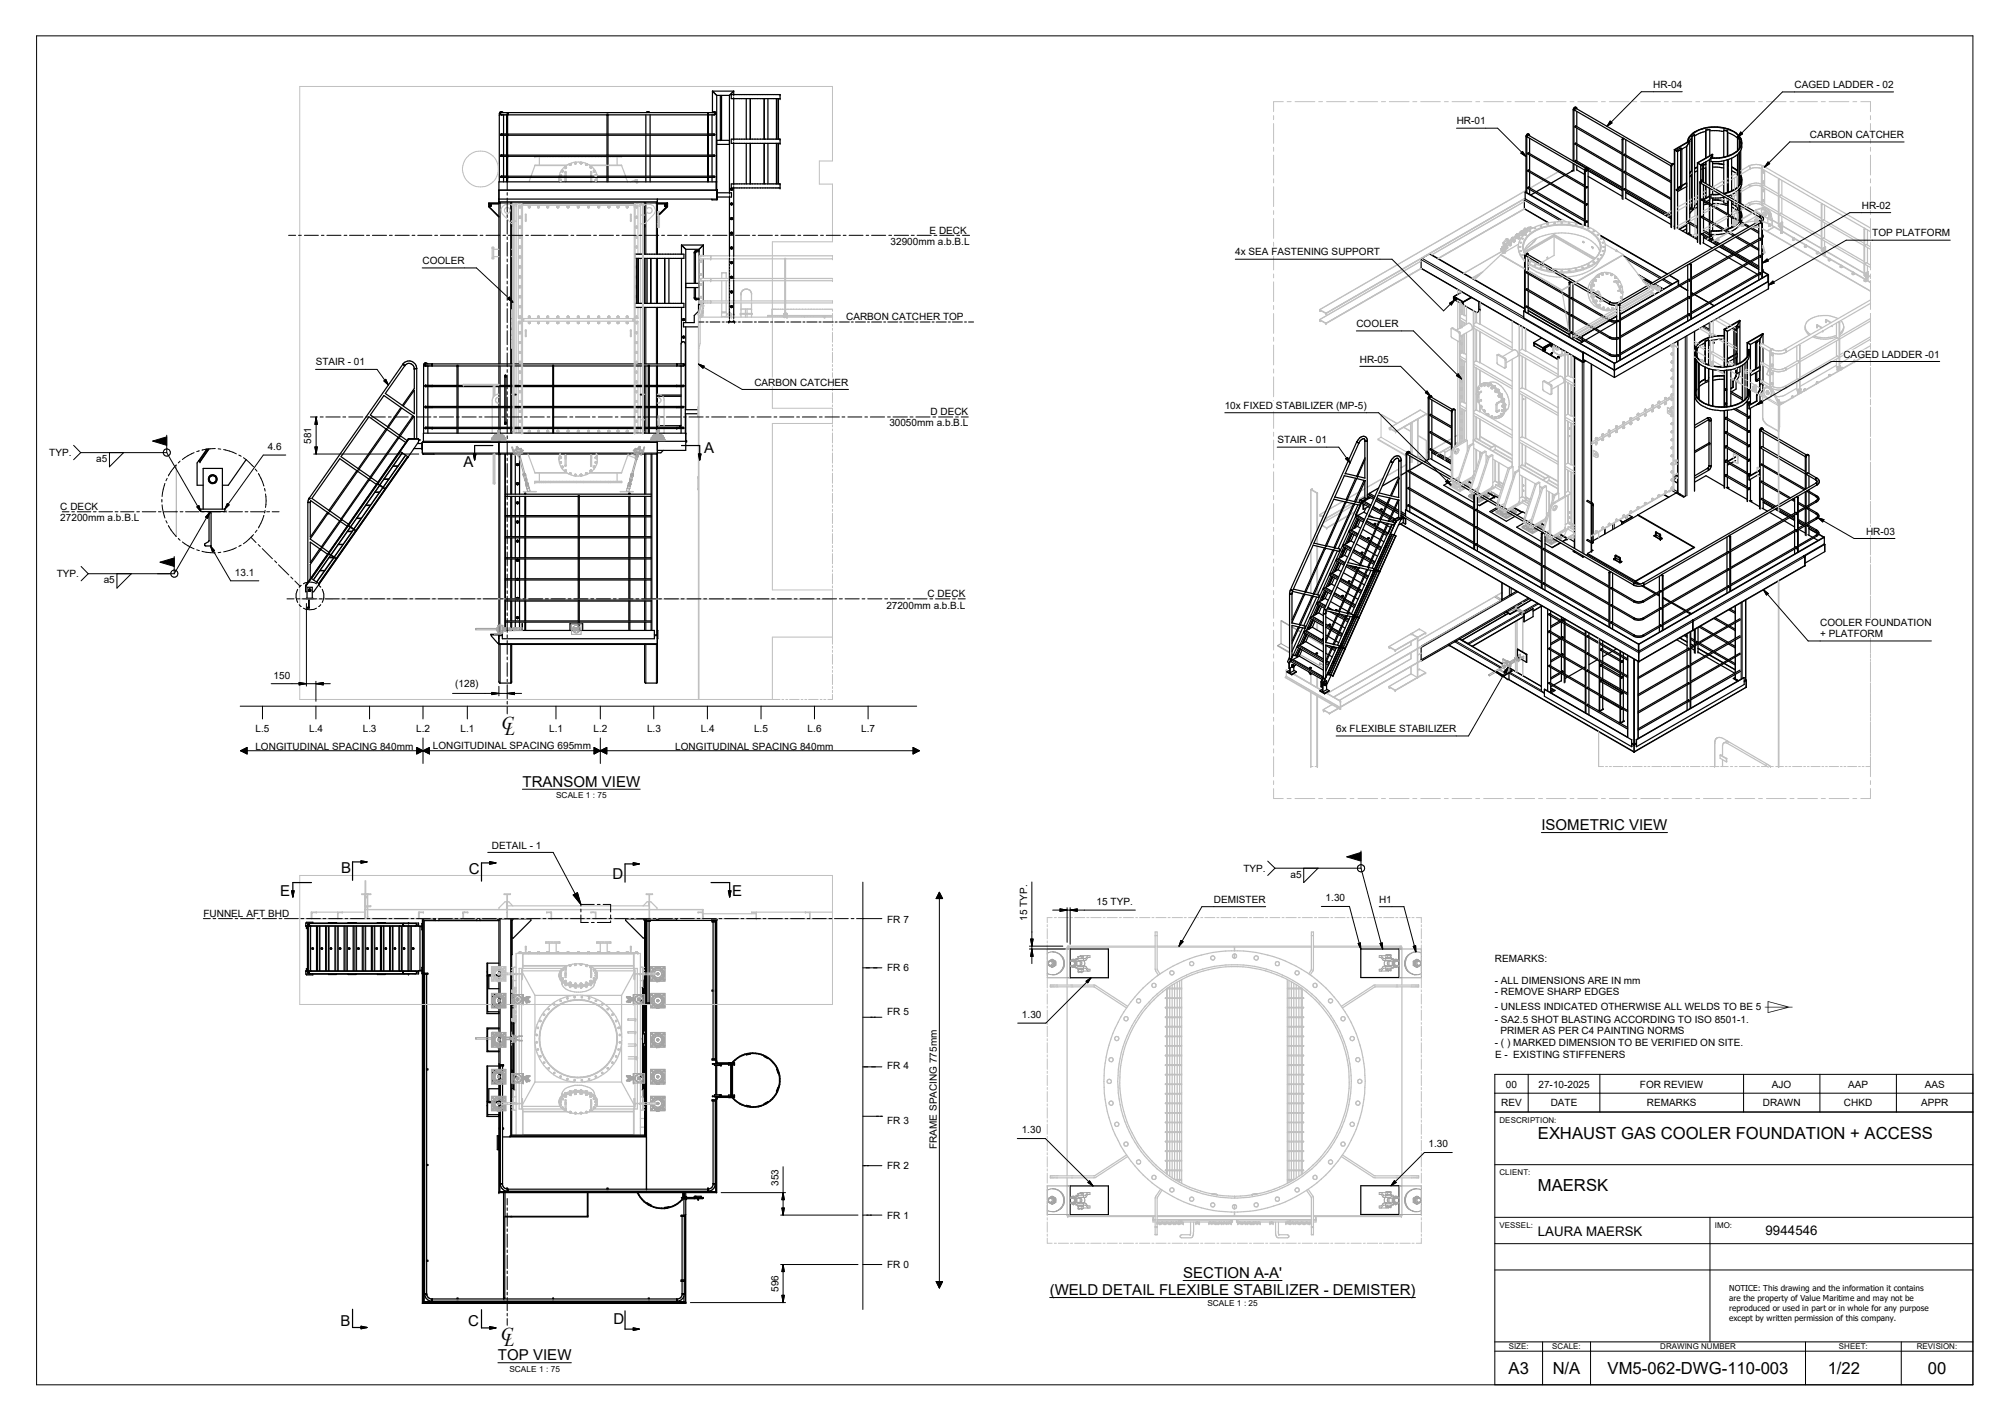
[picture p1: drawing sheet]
<svg xmlns="http://www.w3.org/2000/svg" width="420mm" height="297mm" viewBox="0 0 420 297" stroke-linecap="round" stroke-linejoin="round" font-family="sans-serif">
<defs><g id="words">
<g font-size="3.8">
<text x="104.9" y="152.4">C</text>
<text x="105.7" y="153.5">L</text>
<text x="104.8" y="280.2">C</text>
<text x="105.5" y="281.3">L</text>
</g>
<g font-size="3.5">
<text x="321.6" y="238">EXHAUST GAS COOLER FOUNDATION + ACCESS</text>
<text x="321.6" y="249">MAERSK</text>
<text x="315.5" y="287.2">A3</text>
<text x="324.7" y="287.2">N/A</text>
<text x="336.2" y="287.2">VM5-062-DWG-110-003</text>
<text x="382.3" y="287.2">1/22</text>
<text x="403.2" y="287.2">00</text>
</g>
<g font-size="3.1">
<text x="147.3" y="94.7">A</text>
<text x="96.9" y="97.7">A</text>
<text x="109.3" y="164.5">TRANSOM VIEW</text>
<text x="322.4" y="173.6">ISOMETRIC VIEW</text>
<text x="71.4" y="182.5">B</text>
<text x="98.1" y="182.8">C</text>
<text x="128.1" y="183.7">D</text>
<text x="58.6" y="187.4">E</text>
<text x="153.1" y="187.2">E</text>
<text x="247.5" y="267.2">SECTION A-A'</text>
<text x="219.5" y="270.7">(WELD DETAIL FLEXIBLE STABILIZER - DEMISTER)</text>
<text x="71.2" y="277.2">B</text>
<text x="97.9" y="277.1">C</text>
<text x="128.3" y="276.8">D</text>
<text x="104.1" y="284.4">TOP VIEW</text>
</g>
<g font-size="2.8">
<text x="321.6" y="258.3">LAURA MAERSK</text>
<text x="369.3" y="258.2">9944546</text>
</g>
<g font-size="2.1">
<text x="345.8" y="18.4">HR-04</text>
<text x="375.3" y="18.4">CAGED LADDER - 02</text>
<text x="304.7" y="26">HR-01</text>
<text x="378.5" y="28.9">CARBON CATCHER</text>
<text x="389.4" y="43.6">HR-02</text>
<text x="186.3" y="51.2">32900mm a.b.B.L</text>
<text x="194.4" y="48.9">E DECK</text>
<text x="258.3" y="53.4">4x SEA FASTENING SUPPORT</text>
<text x="391.6" y="49.4">TOP PLATFORM</text>
<text x="88.3" y="55.2">COOLER</text>
<text x="177" y="66.8">CARBON CATCHER TOP</text>
<text x="283.7" y="68.4">COOLER</text>
<text x="66" y="76.4">STAIR - 01</text>
<text x="284.4" y="75.8">HR-05</text>
<text x="385.5" y="74.8">CAGED LADDER -01</text>
<text x="157.8" y="80.6">CARBON CATCHER</text>
<text x="186" y="89.1">30050mm a.b.B.L</text>
<text x="194.6" y="86.7">D DECK</text>
<text x="256.1" y="85.5">10x FIXED STABILIZER (MP-5)</text>
<text x="10.3" y="95.4">TYP.</text>
<text x="56" y="94">4.6</text>
<text x="65.1" y="92.8" transform="rotate(-90 65.1 92.8)">581</text>
<text x="267.2" y="92.7">STAIR - 01</text>
<text x="20.1" y="96.6">a5</text>
<text x="12.6" y="106.5">C DECK</text>
<text x="12.6" y="108.9">27200mm a.b.B.L</text>
<text x="390.3" y="111.8">HR-03</text>
<text x="11.9" y="120.7">TYP.</text>
<text x="21.7" y="121.9">a5</text>
<text x="49.1" y="120.3">13.1</text>
<text x="194" y="124.8">C DECK</text>
<text x="185.4" y="127.2">27200mm a.b.B.L</text>
<text x="380.7" y="130.9">COOLER FOUNDATION</text>
<text x="380.7" y="133.2">+ PLATFORM</text>
<text x="57.2" y="141.9">150</text>
<text x="95.2" y="143.6">(128)</text>
<text x="53.5" y="153">L.5</text>
<text x="64.7" y="153">L.4</text>
<text x="75.8" y="153">L.3</text>
<text x="87.1" y="153">L.2</text>
<text x="96.3" y="153">L.1</text>
<text x="114.9" y="153">L.1</text>
<text x="124.2" y="153">L.2</text>
<text x="135.3" y="153">L.3</text>
<text x="146.5" y="153">L.4</text>
<text x="157.7" y="153">L.5</text>
<text x="168.9" y="153">L.6</text>
<text x="180.1" y="153">L.7</text>
<text x="279.4" y="153">6x FLEXIBLE STABILIZER</text>
<text x="53.4" y="156.7">LONGITUDINAL SPACING 840mm</text>
<text x="90.5" y="156.6">LONGITUDINAL SPACING 695mm</text>
<text x="141.2" y="156.7">LONGITUDINAL SPACING 840mm</text>
<text x="102.9" y="177.4">DETAIL - 1</text>
<text x="260" y="182.2">TYP.</text>
<text x="269.9" y="183.4">a5</text>
<text x="42.6" y="191.6">FUNNEL AFT BHD</text>
<text x="229.4" y="189.2">15 TYP.</text>
<text x="253.9" y="188.7">DEMISTER</text>
<text x="277.2" y="188.4">1.30</text>
<text x="288.4" y="188.7">H1</text>
<text x="185.5" y="193">FR 7</text>
<text x="214.8" y="192.4" transform="rotate(-90 214.8 192.4)">15 TYP.</text>
<text x="185.5" y="203">FR 6</text>
<text x="312.6" y="201">REMARKS:</text>
<text x="312.6" y="205.7">- ALL DIMENSIONS ARE IN mm</text>
<text x="312.6" y="208.1">- REMOVE SHARP EDGES</text>
<text x="185.5" y="212.1">FR 5</text>
<text x="213.7" y="212.7">1.30</text>
<text x="312.6" y="213.9">- SA2.5 SHOT BLASTING ACCORDING TO ISO 8501-1.</text>
<text x="312.6" y="211.1">- UNLESS INDICATED OTHERWISE ALL WELDS TO BE 5</text>
<text x="312.6" y="218.6">- ( ) MARKED DIMENSION TO BE VERIFIED ON SITE.</text>
<text x="312.7" y="221.2">E - EXISTING STIFFENERS</text>
<text x="313.8" y="216.2">PRIMER AS PER C4 PAINTING NORMS</text>
<text x="185.5" y="223.4">FR 4</text>
<text x="314.9" y="227.3">00</text>
<text x="321.8" y="227.3">27-10-2025</text>
<text x="343" y="227.3">FOR REVIEW</text>
<text x="370.6" y="227.3">AJO</text>
<text x="386.5" y="227.3">AAP</text>
<text x="402.5" y="227.3">AAS</text>
<text x="314" y="231.3">REV</text>
<text x="324.3" y="231.3">DATE</text>
<text x="344.4" y="231.3">REMARKS</text>
<text x="368.7" y="231.3">DRAWN</text>
<text x="385.6" y="231.3">CHKD</text>
<text x="401.8" y="231.3">APPR</text>
<text x="185.5" y="234.9">FR 3</text>
<text x="213.7" y="236.9">1.30</text>
<text x="298.8" y="239.8">1.30</text>
<text x="185.5" y="244.4">FR 2</text>
<text x="195.9" y="240.2" transform="rotate(-90 195.9 240.2)">FRAME SPACING 775mm</text>
<text x="162.8" y="247.9" transform="rotate(-90 162.8 247.9)">353</text>
<text x="185.5" y="254.8">FR 1</text>
<text x="185.5" y="265.1">FR 0</text>
<text x="162.8" y="270" transform="rotate(-90 162.8 270)">596</text>
</g>
<g font-size="1.7">
<text x="116.3" y="166.8">SCALE 1 : 75</text>
<text x="313.6" y="234.7">DESCRIPTION:</text>
<text x="313.6" y="245.7">CLIENT:</text>
<text x="313.6" y="256.7">VESSEL:</text>
<text x="358.6" y="256.7">IMO:</text>
<text x="361.6" y="269.9">NOTICE: This drawing and the information it contains</text>
<text x="252.5" y="273">SCALE 1 : 25</text>
<text x="361.6" y="271.9">are the property of Value Maritime and may not be</text>
<text x="361.6" y="274">reproduced or used in part or in whole for any purpose</text>
<text x="361.6" y="276.1">except by written permission of this company.</text>
<text x="106.5" y="286.7">SCALE 1 : 75</text>
<text x="315.5" y="282.1">SIZE:</text>
<text x="324.6" y="282.1">SCALE:</text>
<text x="347.2" y="282.1">DRAWING NUMBER</text>
<text x="384.6" y="282.1">SHEET:</text>
<text x="400.9" y="282.1">REVISION:</text>
</g>
<text font-size="1.6" x="369" y="211.1">⌲</text>
</g></defs>
<g fill="none" stroke="#000" stroke-width=".21">
<path d="M7.7 7.5h404.9v282h-404.9zM153.4 19.8v.3M106.2 37.1h.1M106.2 32.7h.1M106.2 32.4h.1M106.2 28v.3M106.2 32.4v.3M106.2 36.8v.3M150.7 29.2h.1M150.7 29.2h.2M153.4 20.4v.2M153.4 29.1v.3"/>
<path d="M153.4 29.7v.3M153.4 38.4v.3M153.4 39v.3M319.1 28.6h.2M328.7 35.7l.1 .1M329 22.9l.2 .1M331.4 35.6l.1 .1M349.5 34.8h.1M351.4 39.2l.1 .2M351.4 31l.1 .3h.2M351.5 39.4h.1M351.5 38.9h.2"/>
<path d="M351.7 31.2v.1M355.5 38.2l.1 .1M102.6 42.9v.2zM104.3 42.2h33.2M104.6 42.4v33.7M106.8 42.4v33.7M135.1 42.4v10.7M135.1 54v9.4M137.3 42.4v10.7M137.3 54v9.4M139 42.9h.2zM139.1 43v.1"/>
<path d="M145.2 52.7h.1M145.2 52.7h.2M145.4 52.7h.1M145.6 52.6h.1M145.6 52.4v.2M149.9 41.3h.1M149.9 40.3h.1M152.6 40.3v.3M152.6 40.9v.3M152.6 53.5v.1M152.6 53.9v.4M152.6 54.5v.4"/>
<path d="M152.6 55.1v.4M152.6 55.8v.4M152.6 56.4v.4M152.6 57v.4M152.6 57.6v.4M152.6 58.2v.5M152.6 58.8v.5M152.6 59.5v.4M153.4 53.5v.2M153.4 53.9v.2M153.4 58.2v.2M153.4 58.5v.2"/>
<path d="M297.2 56l33.9 19.6 .4-.2M297.2 54.3l33.9 19.5M297.4 54l21.3 12.3M298.9 53.1l19.9 11.5M318.8 43.6l5.1 3M318.8 41.8l7.4 4.3M318.8 53.4l.2 .1M318.9 41.5h.1M340.1 54.1l7.1 4.1M342.6 57.4l3 1.7M346.1 59.4l1.8 1M347.6 58.5l1.9 1"/>
<path d="M356.3 41.6h.1M104.6 76.5v4.1M105.6 78.8h.2M105.8 78.8h.1M106.8 76.5v4.1M135.1 64.3v11.8M135.1 76.5v4.1M137.3 64.3v11.8M137.3 76.5v4.1M145.2 62.2h.1M145.2 62.2h.2M145.4 62.2h.1"/>
<path d="M145.6 62.6h.1M145.6 62.4v.2M146.1 76.1l1.2 .4-.3 .5zM146.1 76.1l9.1 5.3h22.2M146.2 67.3h1M147.6 67.3h.5M148.5 67.3h2.1M151 67.3h.5M151.8 67.3h2.2M152.4 67.3h.1M152.4 67.2h.1M152.4 67.2v.1"/>
<path d="M152.6 60.1v.4M152.6 60.7v.4M152.6 61.3v.5M152.6 62v.4M152.6 62.6v.4M152.6 63.2v.4M152.6 63.8v.5M152.6 64.5v.4M152.6 65.1v.4M152.6 65.7v.4M152.6 66.3v.5M152.6 67v.2"/>
<path d="M152.9 67.2h-.6v.1M153.2 67.2h.4M153.4 62.9v.1M153.4 63.2v.1M153.4 65.7v.3M153.4 66.2v.5M153.4 66.9v.3M153.6 67.3h.1M153.6 67.2h.1M153.6 67.2v.1M154.4 67.3h.4M155.2 67.3h2.1"/>
<path d="M157.8 67.3h.4M158.6 67.3h2.1M161.2 67.3h.4M162 67.3h2.1M164.5 67.3h.5M165.4 67.3h2.1M167.9 67.3h.4M168.7 67.3h2.2M171.3 67.3h.4M172.1 67.3h2.2M174.7 67.3h.4M175.5 67.3h2.1"/>
<path d="M178 67.3h.5M178.9 67.3h2.1M181.4 67.3h.5M182.3 67.3h2.1M184.8 67.3h.4M185.7 67.3h2.1M188.2 67.3h.4M189 67.3h2.2M191.5 67.3h.5M192.4 67.3h2.1M194.9 67.3h.5M195.8 67.3h2.1"/>
<path d="M198.3 67.3h.4M199.2 67.3h2.1M201.7 67.3h.4M202.6 67.3h1M319.6 65l8.6 4.9M323 73.1l.2-.1-.1 .1M323.1 72.9h.1M324.4 73.9h.1M324.4 72.3h.1M324.4 73.8h.2l-.1 .1zM324.5 73.7h.1M324.5 72.2h.1"/>
<path d="M324.5 72.2l-.1 .1M325.8 74.7h.1M325.8 74.5v.2zM329 70.4l1.9 1.1M329.3 74.8v39.9M330.9 75.7v39.9M331.2 75.7v40.1M332.8 76.1v28.9M336.6 74.2h.1M336.6 74.2l.1 .1M336.8 66.8l-.1 .3M336.8 70.5l-.1 .2"/>
<path d="M336.8 74l-.2 .2M350.9 71.3v31.7M352.5 70.4v33.3M352.8 70.2v33.4M354.4 69.3v33.4M357.5 72.1v.1M357.6 72.1v.1M358.4 71.6v.1M362.6 69.1h.1M362.6 69.1h.3M362.9 68.6l.1 .2M363 68.8h.1"/>
<path d="M367.1 71.7h.3M367.1 79.4h.3l.1 .2M367.4 71.2l.1 .3M43.4 93.9l-1.8 2.5M83.8 94.4l-4.7 6.7M84.1 94.7l-4.7 6.6M84.9 95.2l-4.7 6.7M85.2 95.4l-4.7 6.7M85.3 95.5l-18.6 26.5M85.4 91.7l-21.4 30.6M88.3 92.5h49.2M88.3 94.7h49.2"/>
<path d="M90.4 85h.1M90.4 89.6h.1M90.4 85v.2M90.4 89.3v.3M104.6 94.9v37.8M104.6 80.8v4.2M104.6 85.2v4.1M104.6 89.6v1M105.6 94.9v36.9M105.6 88.3h.2M105.8 88.3h.1M106.8 80.8v4.2"/>
<path d="M106.8 85.2v4.1M106.8 89.6v1M106.8 94.9v8.4M135.1 80.8v4.2M135.1 85.2v4.1M135.1 89.6v1M135.1 94.9v8.4M136.3 94.9v36.9M137.3 80.8v4.2M137.3 85.2v4.1M137.3 89.6v1M137.4 94.9v37.8"/>
<path d="M141.6 85h.1M141.6 89.6h.1M141.6 85v.2M141.6 89.3v.3M143.5 92.1v.1M294.1 94.9l.1 .1M298.7 83.2l.2 .1M303.6 86l.1 .1M368 90l.1 .1M377.6 95.5l.1 .1M68.8 115.8l-3.6 5.1M69.1 116.1l-3.6 5.1"/>
<path d="M69.9 116.6l-3.7 5.1M70.2 116.8l-3.6 5.2M72.8 109.9l-4 5.8M73.2 110.2l-4 5.8M74 110.7l-4.1 5.8M74.3 111l-4 5.7M79 101.2l-6.1 8.7M79.4 101.5l-6.1 8.6M80.1 102l-6.1 8.6M80.5 102.2l-6.1 8.7M106.8 103.8v4M106.8 108v4.2"/>
<path d="M106.8 112.4v4.2M106.8 116.8v4.2M135.1 103.8v4M135.1 108v4.2M135.1 112.4v4.2M135.1 116.8v4.2M278.2 119.9l1.7 1M278.5 119.8l1.4 .9M278.6 119.8l1.4 .8M279.6 116.9l1.6 1M279.9 116.8l1.4 .9M279.9 116.8l1.4 .8"/>
<path d="M280 117.5l-1 2M280.1 117.6l-.8 1.8M280.9 113.9l1.7 1M281 115.3l-.6 1.2M281.2 113.8l1.4 .9M281.3 113.8l1.4 .8M281.3 114.5l-.3 .6M281.4 114.6l-.8 1.8M281.6 118.2l2.1 1.1M282.2 118.2l1.6 .9M282.3 110.9l1.6 1M282.4 118.2l1.5 .8"/>
<path d="M282.5 110.8l1.5 .9M282.6 110.8l1.4 .8M282.6 111.5l-.8 2M282.8 111.5l-.8 1.9M283 115.1l2.1 1.2M283.1 114.9l2.1 1.2M283.6 107.9l1.7 .9M283.9 107.8l1.5 .8M283.9 119.4l1.4 .8M284 108.5l-.9 2M284 107.7l1.4 .9M284 119.2l1.4 .8-1.4-.7"/>
<path d="M284.1 108.5l-.8 1.9M284.3 112.1l2.1 1.2M284.4 111.9l2.1 1.2M284.5 111.8l2 1.2M285 104.9l1.6 .9M285.3 104.8l1.4 .9M285.3 116.5l1.3 .7M285.3 104.8l1.4 .8M285.4 116.2l1.3 .8M285.4 116.2l1.4 .8M285.7 109.1l2.1 1.2M285.8 108.9l2.1 1.2"/>
<path d="M285.8 108.8l2.1 1.2M286.1 103.4l1.3 .7M286.4 104l.1 .1M286.6 113.4l1.4 .8M286.8 113.2l1.3 .8-1.4-.8M286.8 117.3l.6 .4M286.9 117.1l.7 .3M286.9 117.1l.6 .4M287.1 106.1l2 1.2M287.1 105.9l2.1 1.2M287.2 105.8l2.1 1.2M287.6 119.4l-4.1 9.3"/>
<path d="M287.7 119.4l-4.2 9.3M287.8 104.4l2.1 1.2M288 119.4l-4.3 9.4M288 110.4l1.3 .8M288.1 110.2l1.3 .8M288.1 119.5l-4.2 9.4M288.1 110.2l1.4 .7M288.2 114.3l.6 .4M288.3 114.1l.6 .4M288.3 114l.6 .4M288.4 119.5l-4.2 9.5M288.5 119.5l-4.2 9.6"/>
<path d="M289.3 107.4l1.4 .8M289.4 107.2l1.4 .8M289.5 107.1l1.3 .8M289.5 111.3l.6 .4M289.6 111l.7 .4M289.6 111.1l.6 .4M290.1 105.7l1.4 .8M290.9 108.3l.6 .4M291 108l.8 .5M291 108.1l.7 .4M291.2 111.7l-3.4 7.4M291.4 111.8l-3.3 7.4"/>
<path d="M291.5 111.8l-3.3 7.5M291.7 106.6l.8 .5M291.9 112l-3.3 7.4 3.3-7.4M292 108.9l-15.2 33.8M292.9 109.5l49.8 28.8 34.8-20.1M293 107.4l1 .5M293.4 108l49.3 28.4 34.8-20M307 100.6l.8 .4M311 102.9l1.7 1M312.5 103.9v.1M316.6 106.1l1.7 1M322.2 109.4l.7 .4"/>
<path d="M326.2 111.7l1.7 .9M327.6 112.6v.1M329.3 115.2v.2M330.9 116.1v.2M331.2 116.3h.1M332.9 105.1h.1M332.9 105.1l-.1 .1v8M332.9 105.6h.3M333.2 105.6h.1M333.2 113.3h-.3l-.1 .1v1.9M333.2 113.3h.1M335.7 110.4v1.2"/>
<path d="M337.3 109.5v1.2M337.5 116.8v.1M337.6 109.3v1.2M338 116.1h.1M338 116.1l-.2 .1M338.7 116.6h.1M338.7 116.8h.1M338.7 116.8h.2M338.7 116.5v.1M338.7 117.6h.1M338.9 116.8h.1M338.9 117.6h.1"/>
<path d="M339.1 109v.6M339.1 117.4v.1M346 112v.1M346.4 111.3h.1M346.4 111.3h-.2M347.1 111.7h.1M347.1 111.7v.1M347.2 111.9h.1M347.2 112.7v.1M347.3 111.9h-.1M347.5 112.5v.1M348 103.3l1 .6"/>
<path d="M349.6 102.5l1 .5M350 102.3l.8 .5M350.1 100.6l.7 .4M361.5 102v.1M366.3 104.7v.2M379.8 108.3l.1 .2M379.8 111.9l.1 .2M379.9 107.2l-.1 .2M379.9 110.8l-.1 .2M62.3 123.2l-.1 .2a2.74 2.74 0 0 0 .1 2.5M62.6 126.4l.4 .4M63 122.3l-.4 .4"/>
<path d="M63.4 122a2.67 2.67 0 0 1 2.8 0M63.4 127.1l.6 .3a3.3 3.3 0 0 0 2.2-.3M64.1 126.2v17.2M66.7 122.3l.4 .4M67.1 126.4l-.4 .4M67.4 123.2l.1 .2a2.74 2.74 0 0 1-.1 2.5M104.3 134.5h33.2M104.3 132.9h.8M104.6 134.7v8.1M106.8 121.2v4.2M106.8 125.6v4.2M106.8 130v1.8"/>
<path d="M106.8 134.7v8.1M135.1 121.2v4.2M135.1 125.6v4.2M135.1 130v1.8M135.1 134.7v8.1M136.9 132.9h.6M137.3 134.7v8.1M270.1 138l6.5 3.8M270.4 137.9l6.3 3.7M270.5 137.8l6.3 3.7M271.5 135l5.3 3.1M271.7 134.9l5.1 2.9"/>
<path d="M271.8 134.9l5 2.8M271.9 135.6l-.7 1.3M272 135.6l-.7 1.5M272.8 132l4 2.3M273.1 131.9l3.7 2.1M273.2 131.8l3.6 2.1M273.2 132.6l-.9 2M273.3 132.6l-.8 1.9M273.7 131.4l-.1 .2M274.1 129l2.7 1.5M274.4 128.9l2.4 1.3M274.5 128.8l2.3 1.4"/>
<path d="M274.6 129.5l-.8 1.7M274.6 129.6l-.8 1.8M275.5 126l1.6 .9M275.8 125.9l1.5 .8M275.9 125.8l1.4 .8M275.9 126.5l-.9 2.1M276 126.6l-.8 1.8M276.6 125l-.2 .5M276.9 123l1.6 .9M277.1 122.9l1.5 .8M277.2 122.8l1.4 .8M277.3 123.5l-.6 1.2"/>
<path d="M277.3 130.4l1.2 .7M277.3 130.5l1.1 .7M277.3 130.8l1 .6M277.3 134.2l.2 .2M277.3 138h.1M277.4 138.4l.5 .4M277.4 123.6l-.8 1.8M277.4 138.2l.7 .4M277.5 138.1l.6 .4M277.6 127.2l.2 .1M277.7 126.9l1.1 .6M277.7 127l.8 .5"/>
<path d="M278 135l.5 .3M278.5 131.5l1.4 .7M278.6 120.5l-.9 2.1M278.6 131.3l1.4 .8M278.6 131.2l1.4 .8M278.7 120.6l-.8 1.8M278.7 135.4l.6 .4M278.8 135.2l.6 .4M279 124.2l2 1.1M279 135.3l.4 .2M279 123.9l2.1 1.2-2.1-1.1M279.3 128.1l.4 .3"/>
<path d="M279.9 128.5l1.3 .8M280.1 128.3l1.2 .8M280.1 132.4l.6 .4M280.2 132.2l.5 .3M280.2 132.1l.6 .4M280.3 121.2l2.1 1.1M280.3 128.4l1 .6M280.4 120.9l2.1 1.3M280.4 135.4l-2.5 5.6M280.4 120.9l2.1 1.2M280.5 135.5l-2.5 5.5M280.7 135.5l-2.4 5.6"/>
<path d="M280.9 135.6l-2.5 5.5M281.2 125.5l1.4 .7M281.3 135.6l-2.6 5.7M281.3 135.6l-2.5 5.7M281.3 125.3l1.3 .7M281.3 125.2l1.4 .8M281.4 129.4l.6 .3M281.5 129.2l.6 .3M281.5 129.1l.6 .4M282.6 122.5l1.3 .7M282.6 122.3l1.4 .8M282.7 122.2l1.3 .8"/>
<path d="M282.8 126.4l.6 .3M282.9 126.2l.6 .3M282.9 126.1l.6 .3M283.3 129l-2.8 6.2M283.4 129l-2.8 6.2M283.7 129.1l-2.8 6.2M283.8 129.1l-2.8 6.2M284.1 129.2l-2.8 6.3M284.1 123.4l.6 .3M284.2 129.2l-2.9 6.4M284.2 123.1l.6 .4M284.3 123.1l.5 .3"/>
<path d="M285.4 120.4l.7 .3M285.6 120.1l.6 .3M285.6 120.1l.6 .4M303.1 134.8l9.5 5.5M304.2 134.2l9.6 5.4M304.5 134l9.5 5.5M305.2 133.6l8.9 5.2M314.1 121.8v3.5M315.4 128.3l-9.6 5.5M315.7 122.7v1.8M315.8 139.7l6.6 3.8M316 122.9v1.3"/>
<path d="M317.4 123.7l-20.2 11.7M318.1 128.4l-10.9 6.3M318.2 128.1l-11.2 6.4M318.7 128.8l-10.8 6.3M319.6 125l-22.4 12.9M320.3 125.4l-2.9 1.7M321.5 126.1l-2.7 1.6M321.8 126.2l-2.8 1.6M322.4 126.7l-1.8 1M340.4 137v17.1M341.7 137.7v17.9M341.8 129.2l-.1 .2"/>
<path d="M341.8 132.8l-.1 .2M341.8 137.8v17.8M342.6 138.3v16.1M343.6 129.2l.1 .2M343.6 132.8l.1 .2M362.9 126.7v3.1M362.9 130.2v3.2M362.9 133.7v3.3M362.9 137.3v3.3M364.1 126v16M364.4 125.9v16M365.1 125.4v16.8"/>
<path d="M50.2 147.6h141.5M50.3 156.9l1.4-.6v.6zM50.3 156.9h1.4v.7zM50.3 156.9l1.4-.6v1.3zM51.7 156.9h35.5M54.9 147.6v2.7M56.7 142.9h12.4M62.6 142.7l1.5 .2-1.5 .3zM66.1 142.9l1.5-.2v.5zM66.1 142.4v4.2M66.1 147.6v2.7M77.3 147.6v2.7"/>
<path d="M87.2 156.9h1.3l-1.3 .7zM87.2 156.3l1.3 .6h-1.3zM87.2 156.3l1.3 .6-1.3 .7zM88.5 156.9l1.3-.6v.6zM88.5 156.9h1.3v.7zM88.5 147.6v2.7M88.5 154.3v5.3M88.5 156.9l1.3-.6v1.3zM89.8 156.9h34.4M97.7 147.6v2.7M116.3 147.6v2.7M124.2 156.9h1.3l-1.3 .7z"/>
<path d="M124.2 156.3l1.3 .6h-1.3zM124.2 156.3l1.3 .6-1.3 .7zM125.5 156.9l1.4-.6v.6zM125.5 156.9h1.4v.7zM125.5 147.6v2.7M125.5 154.3v5.3M125.5 156.9l1.4-.6v1.3zM126.9 156.9h64.1M136.7 147.6v2.7M147.9 147.6v2.7M159.2 147.6v2.7M170.3 147.6v2.7"/>
<path d="M181.6 147.6v2.7M191 156.9h1.3l-1.3 .7zM191 156.3l1.3 .6h-1.3zM191 156.3l1.3 .6-1.3 .7zM312.9 140.5l.1 .1M314.2 141.2l.2 .2M315.5 142l26.2 15.1 23.5-13.5M315.6 140.7l7.4 4.2M315.8 140.6l6.6 3.7M324.3 144.7l.2 .1M341.3 155.5l.4 .3 .5-.3M362.6 141.9l.7 .3"/>
<path d="M362.9 141.7v.1M362.9 140.9v1M363.4 142.2l-.1 .1M365.2 142.2l-.4 .3M102 178.2h13.7l5.8 10.9M109.3 165h24.6M322.4 174h26.3M64.5 193.6v9.3M64.9 193.6v9.3M65 193.6v9.3M65.1 190.8l.1 .1M66.4 193.6v9.3"/>
<path d="M66.8 193.6v9.3M66.9 193.6v9.3M68.3 193.6v9.3M68.7 193.6v9.3M68.8 193.6v9.3M70.2 193.6v9.3M70.6 193.6v9.3M70.7 193.6v9.3M72.2 193.6v9.3M72.5 193.6v9.3M72.6 193.6v9.3M74.1 193.6v9.3"/>
<path d="M74.5 193.6v9.3M74.6 193.6v9.3M76 193.6v9.3M76.3 190.1l.1 .1M76.4 193.6v9.3M76.5 193.6v9.3M76.9 191.6l-.1 .2M77.9 193.6v9.3M78.3 193.6v9.3M78.4 193.6v9.3M79.8 193.6v9.3M80.2 193.6v9.3"/>
<path d="M80.3 193.6v9.3M81.7 193.6v9.3M82.1 193.6v9.3M82.2 193.6v9.3M83.6 193.6v9.3M84 193.6v9.3M84.1 193.6v9.3M85.5 193.6v9.3M85.9 193.6v9.3M86 193.6v9.3M87.7 190.7v.1M88.6 192.1v11.4"/>
<path d="M90.8 192.1v.3M97.1 190.7l-.3 .2M104.6 192.1v30.5M106.1 190.6l-.1 .1M106.8 192.1v45.4M115.2 190.7l-.1 .1M119.9 187.1l.9-.5 .7 2.5zM121.5 191.3v1.5h1.6M121.5 189.1h2.8M121.5 189.1v.3M121.5 190v.6M123.7 192.8h.6"/>
<path d="M124 190.7l-.1 .1M124.9 189.1h.6M126.1 189.1h1.6v1.5M127.7 192.5v.3h-2.8M127.7 191.3v.6M135.1 192.1v.1M135.8 190.1v.1M137.3 192.1v.3M146.9 191.6h.1M148.9 192.1v.1M149.9 192.1v.1M158.2 190.8l-.1 .1"/>
<path d="M168.5 190.7l.1 .1M180.5 192h3.9M180.5 184.4v89.3M196.5 186.5l.6 1.3h-.6zM196.5 186.5v1.3h-.7zM196.5 187.8v80.1M196.5 186.5l.6 1.3h-1.3zM88.6 203.6v19.8M107.5 203.6v.1M107.5 213.8v3.3M107.5 217.2v7.8M134.4 203.6v.1"/>
<path d="M134.4 206.4v2.7M134.4 209.2v7.9M134.4 217.2v7.8M135.1 210.1v.1M180.5 202.3h3.9M180.5 212.6h3.9M88.6 223.6v19.8M104.6 222.8v13M104.6 236v1.7M107.5 225.1v2.7M107.5 230.6h.1M134.4 225.1v2.7"/>
<path d="M134.4 230.6h.1M149.9 229.5h.1M149.9 222.1h.1M150.5 229.1h.1M150.5 222.5v.2M150.5 228.9v.2M180.5 223h3.9M180.5 233.3h3.9M412.6 232.5h-100v57M88.6 243.6v19.8M106.8 254.3v.1M145.6 250.3h.1"/>
<path d="M145.6 250.1v.2M146 250.6h.1M180.5 243.7h3.9M180.5 254h3.9M312.6 260h100M312.6 254.5h100M312.6 243.5h100M357.6 254.5v26M88.6 263.7v8.5M104.6 272.1v.1M137.3 272.1v.1M180.5 264.3h3.9"/>
<path d="M195.8 267.9h.7v1.3zM195.8 267.9h1.3l-.6 1.3zM196.5 267.9h.6l-.6 1.3zM219.5 271.2h76.5M247.4 267.7h20.7M312.6 265.5h100M104.1 284.9h15.4M312.6 282.4h100M312.6 280.5h100M322.6 280.5v9M332.6 280.5v9M377.6 280.5v9"/>
<path d="M397.6 280.5v9"/>
</g>
<g fill="none" stroke="#c0c0c0" stroke-width=".21">
<path d="M118.2 36.1h.2M118.2 37.4h.2M118.2 37.8h.2M123.5 36.1h.2M123.5 37.4h.2M123.5 37.8h.2M266.3 24.2v.8M266.3 25.8v4.2M266.3 30.8v.8M266.3 32.4v4.2M266.3 37.4v.8M266.3 39v4.2"/>
<path d="M268.4 21.3h-2.1v2M269.2 21.3h.8M270.8 21.3h4.2M275.8 21.3h.8M277.4 21.3h4.1M282.4 21.3h.8M284 21.3h4.1M288.9 21.3h.9M290.6 21.3h4.1M295.5 21.3h.8M297.1 21.3h4.1M302.1 21.3h.8"/>
<path d="M303.7 21.3h4.1M308.6 21.3h.8M310.3 21.3h4.1M315.2 21.3h.8M316.9 21.3h4.1M319.1 39.8l-43.1 24.9M321.8 21.3h.8M322.9 37.7l-2.9 1.6M323.4 21.3h4.1M324.1 38.4l-2.8 1.6M326 35.9l-2.9 1.6M327.2 36.6l-2.8 1.7"/>
<path d="M328.4 21.3h.8M330 21.3h4.1M334.9 21.3h.8M336.6 21.3h4.1M341.5 21.3h.8M343.1 21.3h4.1M348.1 21.3h.8M349.7 21.3h4.1M354.7 21.3h.8M356.3 21.3h4.1M361.2 21.3h.8M362.9 21.3h4.1"/>
<path d="M367.8 21.3h.8M368.4 35.2l.1 .1M369.4 21.3h4.1M374.3 21.3h.9M376 21.3h4.1M380.9 21.3h.9M382.6 21.3h4.1M387.5 21.3h.8M389.2 21.3h2v2M391.2 24.2v.8M391.2 25.8v4.2M391.2 30.8v.8"/>
<path d="M391.2 32.4v4.2M391.2 37.4v.8M391.2 39v4.2M102.9 53.8h.3M102.9 51.9h.3M107.3 42.7a2.75 2.75 0 0 0-2 .3 1.24 1.24 0 0 0-.1 1.9l1.8 1.8h.3M107.4 42.6v48M107.5 42.6v48M109 42.6h.1M109 42.6v48M109.2 42.7h.1M109.2 42.7l-1.1-.1-.2 .6v-.6h-.6v48h2v-47.4"/>
<path d="M109.2 42.7v47.9M109.2 43.1l.1 .1M109.3 43.2h.1M109.4 42.7h23.1M132.6 43.2h.1M132.6 43.2v47.4h2v-48h-.7v.6l-.1-.6h-1.1v48M132.7 42.7h.1M132.7 42.7l-.1 .5M132.8 42.6h.1M132.8 42.6v48M134.4 42.6v48M134.4 42.6h.1"/>
<path d="M134.6 42.7a2.8 2.8 0 0 1 2 .3 1.24 1.24 0 0 1 .1 1.9l-1.8 1.8h-.3M174.1 53.5h.1M174.1 53.9h.1M174.1 54.1h.1M174.1 58.7h.1M174.1 53.5v.2M174.1 53.9v.2M174.1 58.2v.2M174.1 58.5v.2M266.3 44v.8M266.3 45.7v4.1M266.3 50.6v.9"/>
<path d="M266.3 52.3v4.1M266.3 57.3v.8M266.3 58.9v4.1M297.2 54.6l-21.2 12.2M297.2 56l-19.9 11.6 19.9-11.5M297.3 56.1l-20 11.5M314.1 52.6l-8 4.5M314.4 50.7l.1 .1M314.4 51.1h.1M314.5 51.1h.1M314.6 51l-.2 .1M315 50.1h.1"/>
<path d="M315 50v.1M315 50.1h.2M315.3 50.2h.1M315.4 50h.1M315.4 50l-.1 .1M318.8 42.1l-19.3 11.2M318.8 43.6l-18.1 10.4M318.8 43.7l-18 10.4M318.8 43.6l-18 10.4M318.8 47.8v.1M319 41.5l-41.7 24M319 41.4l-41.7 24"/>
<path d="M321 40.2l-.9 .6M337.9 58.7l.1 .2M338.1 59.1h.1M338.3 59h.1M338.3 59l-.2 .1M345.5 59.7l.2 .1M345.6 59.6l1 .6M345.7 59.8v.2M345.7 59.8h.1M345.7 59.8l-.3 .2M345.9 59.9l.6 .3M345.9 59.9v.1"/>
<path d="M345.9 59.9l-.4 .1M346.2 59.6l-.3 .2M346.5 59.7l-.4 .2M347 60v.5l-.3 .2M347 59.9l-.4 .3M367.1 44l1.8 1M367.1 44.2l2.6 1.5M368.4 42.8h.1M368.8 43.3l-.3 .3M368.8 51.7h-.1M369.8 45.5l.6 .4 .2-.2M370.4 44.9l-.2 .2"/>
<path d="M370.7 46h-.1M391.2 57.8h.1M391.2 47.7h.1M391.2 51.6h.1M391.2 51.9h.1M391.2 52.1h.1M391.2 55.4h.1M391.2 55.8h.1M391.2 55.9h.1M391.2 44v.8M391.2 45.7v4.1M391.2 50.6v.9"/>
<path d="M391.2 51.6v.2M391.2 51.9v.2M391.2 52.3v4.1M391.2 57.3v1M391.2 58.6v4.4M146.1 66.3h.3M146.7 63.9l.3 .1M153.4 66h.1M174.1 66h.1M174.1 62.9h.1M174.1 62.9v.1M174.1 63.2v.1"/>
<path d="M174.1 64.6v.5M174.1 65.5v.6M174.1 66.2v1.2M174.1 67.8v.4M174.1 68.6v.4M174.1 69.5v2M174.1 72v.4M174.1 72.8v.5M174.1 73.7v2.1M174.1 76.2v.4M174.1 77v.5M174.1 77.9v2.1"/>
<path d="M266.3 63.9v.8M266.3 65.5v4.2M266.3 70.5v.8M266.3 72.1v4.2M266.3 77.1v.9M266.3 78.8v4.1M276.2 67h.1M276.2 64.9h.1M276.3 64.9l-.2 .1M276.3 67.1h-.2M303.9 68.6l-.2 .1M305.2 69.3l-.2 .1"/>
<path d="M305.3 60.8v.4M305.3 63.3v3M305.3 66.9v1.7M305.3 71.3v3.1M305.3 75v9.6M305.4 71.2l-.2 .1M305.4 69.6l-.2 .2M305.7 61h.1M305.7 63.5v1.3M305.7 65.1v.6M305.7 67.1v1.1M305.7 70.2v1.4"/>
<path d="M305.7 71.9v1.4M305.7 73.6v.1M305.7 75.3v1.5M305.7 77.1v.7M305.7 78v1.5M305.7 79.8v1.4M305.8 63.6v2.1M305.8 67.2v1.1M305.8 70.1v3.6M305.8 75.2v8.8M306.1 63.8v2M306.1 67.4v.7"/>
<path d="M306.1 69.8v4.1M306.1 75.4v8.7M306.2 63.8v2M306.2 67.4v.7M306.2 69.8v4.1M306.2 75.5v8.6M306.7 64.1v3.7M306.7 69.6v22.4M308.1 64.9v27.9M308.2 65v26.9M308.7 65.3v2.1M308.7 68.8v6.7"/>
<path d="M308.7 76.9v8.8M308.8 65.3v2.1M308.8 68.9v6.6M308.8 77v5M309.4 65v2.8M309.4 69.3v6.5M309.4 77.3v3.2M309.5 64.9v2.8M309.5 69.3v6.5M309.5 77.4v3M313.5 74.1l-.2 .1M314.8 74.8l-.2 .2"/>
<path d="M315 76.7l-.2 .1M315 75.2l-.2 .1M318.3 68.2v4.8M318.3 74.4v6.7M318.4 68.4v4.6M318.4 74.5v6.6M323 79.6l-.1 .2M324.9 73.6l1.6 .9M324.9 72.1l-.2 .9 .2 .6M324.9 73.6l.3 .1M325.2 72.3l-.3 .6v.4l.3 .4M325.2 73.7l1.3 .8"/>
<path d="M325.5 72.4l-.1 .7M325.9 74.9v4M325.9 72.7l-.5 .3M326.1 72.8l-.3 .4-.4-.1M326.7 73.2v.8M326.7 74.3l-.2 .2M327.3 73.4v30.4M327.4 73.5v30.4M327.9 74v4.5M327.9 80v6.6M328 74v4.5M328.6 74.2v4.7"/>
<path d="M328.7 74.3v4.5M334.1 61.1h.1M334.1 60.9v.2M334.3 61.2h.1M334.5 61.1l-.2 .1M334.9 62.7h.1M335 62.8v.2M338.7 60.5h.1M338.7 60.6l.1 .2M338.9 60.4l-.2 .1M346.5 60.2v.2M346.6 60.2h-.1"/>
<path d="M346.6 60.2v.2M347.2 60.1l-.2 .8M347.7 60.4l-.1 .2M370.2 73.4l.1 .1M379.9 68l.1 .1M380 68.1h.1M380.1 67.9l-.1 .2M381.8 66.9h.2M381.9 66.9h.1M382 66.8l-.1 .1M391.2 60.8h.1M391.2 60.9h.1"/>
<path d="M391.2 62.7h.1M391.2 63.4h.1M391.2 67h.1M391.2 67.1h.1M391.2 70.8h.1M391.2 70.9h.1M391.2 63.2v1.5M391.2 65.5v5.9M391.2 71.8v4.6M391.2 76.8v6.2M96.9 80.4h7.4M96.9 80.5h7.4"/>
<path d="M103.2 80.8v2.2M103.2 94.9v6.1M103.4 80.5v.1M103.4 80.8v2M103.4 94.9v6.1M103.4 80.8v1.9M103.5 80.5v.1M103.5 80.8v1.9M103.5 94.9v6.1M109.1 90.6h.1M118.2 95.5h.2M118.2 95.9h.2"/>
<path d="M118.2 97.2h.2M123.5 95.5h.2M123.5 95.9h.2M123.5 97.2h.2M132.7 90.6h.1M134.4 90.6h.1M146 99.9h.1M146 86.9h.1M146 85.2h.1M174.1 80.4v.4M174.1 81.2v.5M174.1 82.1v2.1"/>
<path d="M174.1 84.6v.4M174.1 88.8v.4M174.1 89.7v.4M174.1 90.5v2.1M174.1 93v.5M174.1 93.9v.4M174.1 94.7v2.1M174.1 97.2v.5M174.1 98.1v.4M174.1 98.9v2.1M266.3 83.7v.9M266.3 85.4v4.1"/>
<path d="M266.3 90.3v.9M266.3 92v4.1M266.3 97v.8M266.3 98.6v4.2M288.2 91.8l5.9 3.4M288.2 91.8v.1l5.9 3.4M288.8 86.7l3.4 1.8M288.8 86.7l3.3 1.9M288.8 86.7v4.7M288.8 91.4l5.4 3.1M288.8 91.4l-.6 .4M289.3 99.9l-3.3 2"/>
<path d="M290.7 89.7h.1M290.8 89.7h-.2M292.5 99.6l-3.4 2M292.5 99.6l-3.4 1.9M292.5 98.1l-2.5 1.4M293 99.2l1.1-.5-1.1 .6M293.5 89.3l1.5 .9M293.6 89.3l1.4 .8M294.1 97.2l-1.1 .6M294.8 95.6l.2 .1M294.8 95.8l.2 .1M295 96.6l-.2 .1"/>
<path d="M295.1 88.4v6.5M295.1 95.4v1.3M295.3 88.3v6.7M295.3 95.5v1.1M295.3 95.6v1M296.4 96.2v1.1l-1.6 .9M296.4 87.7v8M296.5 87.7v8M296.5 96.2v1.1M296.5 91l1.9 1.1M296.5 91.1l1.8 1M296.5 87.7l.1 8.1 .4-.3"/>
<path d="M296.5 96.3v1M297 95.5h.1M297 95.5l1.3 .8M297 85.7l-6.4 3.8M297.4 96.7l-.9 .5M297.4 96.8l-2.6 1.5M298.3 96.3h.1M298.3 92.1v4.2M298.4 92.1v4.1M298.4 92.1h-.1M298.4 86.5l-6.5 3.7M298.4 86.5l-6.5 3.8"/>
<path d="M298.7 96l-.9 .5M298.7 96.1l-.9 .4M298.7 94.5l-.3 .2M300.6 94.9l-.3 .1M300.6 94.9l-.3 .2M300.6 95l-.2 .1M302.4 95.9l-.2 .2M302.4 92.4l-2.9 1.6M302.4 96l-.2 .1 .3-.1M302.6 95.8l1-.5-.9 .5M303.6 93.2l-2.7 1.6M303.6 93.3l-2.7 1.5"/>
<path d="M303.6 93.2l-2.8 1.5M303.6 91.7l-.9 .5M303.6 95.4l-.9 .4M303.6 93.8l-1.4 .8M303.6 94.7l.2 .2M304.3 92.8l.6-.3-.6 .3M304.4 93.1l.3 .2M304.9 92.5l-.6 .3M304.9 90.9l-.6 .4M305.3 85.2v7.4M305.7 81.4v1.4M305.7 83.1v.9"/>
<path d="M305.7 85.4v.8M305.7 86.5v1.4M305.7 88.1v1.4M305.7 89.8v1.4M305.7 91.5v1M305.8 85.5v6.9M306.1 85.6v6.6M306.2 85.7v6.4M308 99.4h.1M308.1 99.3v.1M308.2 99.1l-.1 .3M308.6 98.3l-.4 .3"/>
<path d="M308.7 87.1v4.6l3.2 1.8M308.7 94v4.2M308.8 82.4v3.3M308.8 87.2v4.4M308.8 94.1v3.6M309.1 82.4h.2M309.1 83.7h.3M309.1 83.7h.2M309.3 82l.1 .2M309.4 83.7v.1M309.4 82.2h.1M309.4 83.8v.1"/>
<path d="M309.4 84.6v1.5M309.4 87.5v4.4l2.6 1.5M309.4 94.4v1.4M309.5 84.8v1.2M309.5 87.6v3.6M309.5 94.4v1.1M312.6 94l3.7 2.1M312.6 96.3v4.3M312.7 93.9l3.6 2M312.8 96.4v4.2M312.9 84.6h.2M312.9 85.9h.2"/>
<path d="M313.1 85.9h.1M313.1 84.2h.1M313.1 85.9l.1 .2M313.1 84.2l.1 .2M318.3 82.5v8.8M318.3 92.7v4.5l4.8 2.8M318.3 99.5v4.3M318.4 82.5v8.8M318.4 92.8v4.3M318.4 99.6v4.2M319 97.5l4.3 2.4M324.4 80.4l-.2 .1"/>
<path d="M324.6 82.2l-.2 .1M324.6 80.7l-.2 .1M325.9 80.6v22.4M327.9 88v8.8M327.9 98.3v4.4M328 80.1v6.5M328 88.1v8.7M328 98.3v4.4M328.2 91.1h.1M328.2 89.5l.2 .2h-.2zM328.2 91.1l.2 .1-.1-.1M328.3 89.5l.1 .1"/>
<path d="M328.3 89.5h.1M328.3 91.1l.1 .1M328.3 91.1h.1M328.6 80.4v6.6M328.6 88.4v8.8M328.6 98.7v11M328.7 80.4v6.5M328.7 88.5v8.6M328.7 98.7v10.7M333.8 94.4l-.1 .1M349.3 85.5h-.1M349.7 83.1h.1"/>
<path d="M362.7 94.8l-.1 .1M363.4 95.2h-.1M363.5 96.7l-.1 .1M363.5 95.4h-.1M367.7 97.7h-.1M368.6 82.9l3.3 1.9 .2-.1M368.7 82.6l3.2 1.9M370.2 81l.1 .1M370.8 81.4l-.3 .1M391.2 83.4v1.2M391.2 85.1v6.1M391.2 91.7v4.5"/>
<path d="M391.2 96.6v7.8M146 102.1h.1M174.1 101.4v.5M174.1 102.3v.4M174.1 103.1v2.1M174.1 105.7v.3M174.1 106.5v.4M174.1 107.3v2.1M174.1 109.9v.4M174.1 110.7v.4M174.1 111.5v2.1M174.1 114v.5"/>
<path d="M174.1 114.9v.4M174.1 115.7v2.2M174.1 118.3v.4M174.1 119.1v.4M174.1 119.9v2.1M266.3 103.6v.8M266.3 105.3v4.1M266.3 110.2v.8M266.3 111.9v4.1M266.3 116.8v.8M266.3 118.5v4.1M274.1 102.4v11.3"/>
<path d="M274.1 115v5.8M274.4 102.4h.1M274.5 102.3v.1M275.4 103.1v7.8M275.4 112.1v1.6M275.4 114.2v3.8M275.4 118.5v3.8M275.5 103v7.8M275.5 112v1.7M275.5 114.2v3.7M275.5 118.3v4M276.3 107.7l-.1 .1"/>
<path d="M276.3 107.8l-.2 .1M277.2 106.9l-1.2 .7M277.3 108.3l3.3-1.8-3.2 1.8M279.3 109.3l-1.8 1.1M279.3 109.2l-1.9 1.2M280.2 107.2l-3.5 2.1M280.6 106.6l-3.2 1.8M280.9 104.8l-2.9 1.7M280.9 106.3l1.9-1.1-1.9 1.1M281.5 104.4h.1M282 107.8l-2.4 1.4M282 107.7l-2.3 1.4"/>
<path d="M282.7 105.2l-1.7 1M282.9 105.7l-2.3 1.4M283.3 107.1l-1 .6M283.4 107l-1.1 .6M283.4 106.9l-1 .6M283.5 105.4l-.3 .1M284.2 102.9l-2.4 1.3M284.3 104.9l-.2 .1M285.4 103.7l-1.9 1.1M285.4 103.6l-1.8 1.1M285.4 102.2l-.9 .5M286.4 103.2l-.4 .2"/>
<path d="M288.3 102l-2.3 1.4M288.4 101.9l-2.4 1.4M303.1 101.3v.2l2.2 1.3M303.1 101.3l2.2 1.3M303.3 101.3l.1 .1M303.4 101.1l-.3 .2M303.4 101.1l.5-.3 .1 .5M303.4 101.1v.3M303.4 101.4l1.7 1M303.4 101.4h.1M303.5 101.2l.2 .1h-.1zM303.7 101.3h.1"/>
<path d="M303.7 101.3h-.2M303.9 101h.1M303.9 101.1l.3 .4zM304 100.8l-.1 .2M304 100.9l.1 .3a1.35 1.35 0 0 0 1.7 .4M304 101.3l.5 .4 .8 .2M304 101.3l.3 .3M304.2 101l.2 .1M304.4 101.6l.6 .3 1.1-.1M304.4 101.1l.3 .1M304.4 101.1l.5 .2M304.4 101.6l.7 .2"/>
<path d="M304.4 101.6l.5 .1M304.7 101.8l.9 .1M304.8 101.7l.3 .1M305.1 102.4h.1M305.1 101.8h.6M305.2 102.2l.2 .1M305.2 102.4h.2M305.2 102.3h.2M305.3 102.2l-.1 .1M305.3 102.6v.2M305.3 102.2l.1 .1M305.5 102.4h-.1"/>
<path d="M305.5 102.4h.1M305.7 101.8l.3-.1-.5 .2 .5-.2-.2 .1M306 101.9h.1M306 101.9l.1 .1M306.1 102h.1M306.1 101.9h.1M306.1 101.9h.2M306.1 101.9v.1M306.2 101.9h.1M306.2 101.9h-.1M306.2 101.1l-.2 .1M306.3 101.9h.1"/>
<path d="M306.3 101.9l-.8 .5M306.4 101.9l-.9 .5M306.4 101l-.3 .2M306.4 101.9l-1.1 .7M306.5 101.3l-.1 .1M306.6 102l-1.3 .8M306.6 100.8l.1 .2M306.6 101.3l-.2 .2M306.6 101l-.2 .4M306.7 101h.1M306.7 101.2l-.2 .3zM306.7 101.1l-.2 .2"/>
<path d="M306.9 101.3l.2-.1v.1zM306.9 101.3h.2M307.2 101.1l.3 .2M307.2 101.4l-.5 .2 .5-.2M307.2 101.1v.3M307.2 101.1l-.5-.3v.4M307.2 101.4h.1M307.2 101.3v.1M307.5 101.3v.2l-.5 .3M307.5 101.3l-.6 .4M312.8 101.3l1.3 .7M313.4 100.7l1 .6"/>
<path d="M313.5 100.7l.9 .5M313.6 101.3l.6 .4M313.6 101.2l.6 .4M318.4 104.6l1.3 .7M319.1 104l.9 .5M319.1 103.9l.9 .5M319.2 104.6l.6 .3M319.2 104.4l.7 .4M323.9 100.5l2 1.1M323.9 102.7v4.2M323.9 100.3l2 1.1M324.1 106.6l.2 .1"/>
<path d="M324.1 102.8v3.6M325 105l.2 .2M327.2 110.4l.1 .1M327.3 110.4v.1M327.4 110.2l-.1 .3M327.9 103.6v5.8M327.9 109.4l-.5 .2M327.9 109.3h.1M327.9 109.3v.1M327.9 109.3l.1 .1M328 103.5v5.9M328 109.4l.6 .3"/>
<path d="M328 110.1l1.3 .7M328.2 108.1l.1 .2zM328.3 107l.1 .2M328.3 109.2l.1 .2M328.3 107v.2M328.3 109.2v.2M328.3 109.2l.1 .1M328.3 109.4h.1M328.3 108.2h.1M328.3 108.1l.1 .1M328.3 107l.1 .1M328.3 107.2h.1"/>
<path d="M328.6 109.7h.1M328.6 109.5l.7 .4M328.7 109.4l.6 .4M328.7 110.1l.6 .3M328.8 110l.5 .2M332.9 111.9v.1M349.1 102.7l-15.9 9.1M391.2 104.8v4.6M391.2 109.8v6.2M391.2 116.4v.4M391.2 116.8v.8M391.2 118v6.3"/>
<path d="M62.7 125.2l111.4 .1M62.7 125.1l2.8 .1M174.1 134.7v-11.4h-12.6v-34.8h12.6v-3.2h-12.6v-34.8h12.6v-12h-2.7v-4.8h2.7v-15.6h-111.4v128.1h100.4M174.1 122.5v.4M174.1 135.1v.4M174.1 135.9v.5M174.1 136.8v2.1M174.1 139.3v.4M174.1 133.2h-12.6v13M266.3 123.4v.9M266.3 125.1v4.1M266.3 130.1v.8"/>
<path d="M266.3 131.7v4.2M266.3 136.7v.8M266.3 138.3v4.2M274.1 121.3v2.7M274.1 124.5v.7M274.1 125.7v1.7M274.1 129.7v.7M274.1 133.1v.3M274.1 139.6v.1M275.4 122.9v1.4M275.4 126.9v.7M275.4 130v1.7"/>
<path d="M275.4 133.9v.2M275.5 122.7v1.6M275.5 126.7v.8M275.5 130.1v1.6M275.5 133.9v.2M290.7 135.3l-.1 .1M290.7 135.4l-.1 .1M291.8 135.9l6.3-3.7-6.3 3.7M295.1 134.1v.7l-17.5 10.1M295.1 136.4v1.3l-15 8.7M295.1 139.3v1.5l-4.6 2.7M296.4 133.3v2.3l-17.5 10.1"/>
<path d="M296.4 135.7v2.8l-16 9.2 16.9-9.7-16.9 9.8M296.4 138.6v3l-4.6 2.7M296.4 133.2v8.4M296.5 133.2v8.4l1.6-1M296.8 131.5l-6.3 3.7M296.8 139.9l-.3 .2M297.2 138l-.7 .4M297.2 136.5l-.7 .4M297.3 135.2l-18.3 10.5M297.3 135.1l-18.4 10.6M298.1 132.3l-6.3 3.7M313.8 125.5l-17.3 10"/>
<path d="M314.1 123.9l-17.6 10.1M317 126.7v.3M317 129.8v7.6M317 138.1v2.3M317.2 126.6v.4M317.2 129.7v7.6M317.2 138.2v2.3M317.3 126.6v.4M317.3 129.7v7.5M317.3 138.3v2.2M318.4 125.9v.6M318.4 129v7.3"/>
<path d="M318.4 138v3.2M318.5 125.9v.5M318.5 129v7.3M318.5 138v3.2M391.2 124.6v.4M391.2 125.1v4.1M391.2 129.5v.5M391.2 130.1v6.5M391.2 136.7v.8M391.2 137.8v.4M391.2 138.3v4.2M163.5 146.2h.4"/>
<path d="M164.3 146.2h.4M165.1 146.2h2M167.5 146.2h.4M168.3 146.2h.4M169.1 146.2h2M171.5 146.2h.4M172.3 146.2h.4M174.1 140.1v.4M174.1 141v2.1M174.1 143.5v.4M174.1 144.3v.5M174.1 145.2v1h-1"/>
<path d="M266.3 143.3v.8M266.3 144.9v4.2M266.3 149.9v.8M266.3 151.6v4.1M266.3 156.5v.9M266.3 158.2v4.1M268.8 141.6l11.4 6.5M269 141.4l11.3 6.6M269 141.4l11.3 6.5M269.1 140l.3 .3M269.4 140.3l-.4-.2 .4 .2M270.5 140.8l5.8 3.4-5.9-3.3"/>
<path d="M274.1 140.7v2.3M274.1 144.7v15.5M275.4 141.4v2.3M275.4 145.5v14.7M275.5 141.5v2.3M275.5 145.5v14.7M276.9 148.5h.1M277 148.6h-.2M277.3 144.8l3 1.8-3-1.7M277.4 144.8l3 1.8M278.6 147.3l-1.8 1M279.9 148l-1.9 1.1"/>
<path d="M279.9 148.1l-1.8 1M290.6 143.7h.1M290.7 143.8h-.1M298.1 140.6l-6.3 3.7 6.3-3.6M358.6 155.4h.1M361.6 155.1l-.4 .3M369.6 159.8l-.4 .2M391.2 142.7v2.1M391.2 144.9v4.2M391.2 149.3v.4M391.2 149.9v.8M391.2 151v6.4"/>
<path d="M391.2 157.6v.4M391.2 158.2v4.1M266.3 163.2v.8M266.3 164.8v2.1h2.1M269.2 166.9h.8M270.8 166.9h4.2M274.1 160.2h.1M274.1 160.2h.5M275 160.2h.5M275.5 160.2h.1M275.8 166.9h.8M277.4 166.9h4.1"/>
<path d="M282.4 166.9h.8M284 166.9h4.1M288.9 166.9h.9M290.6 166.9h4.1M295.5 166.9h.8M297.1 166.9h4.1M302.1 166.9h.8M303.7 166.9h4.1M308.6 166.9h.8M310.3 166.9h4.1M315.2 166.9h.8M316.9 166.9h4.1"/>
<path d="M321.8 166.9h.8M323.4 166.9h4.1M328.4 166.9h.8M330 166.9h4.1M334.3 160.2h1.1M334.9 166.9h.8M335.8 160.2h.4M336.6 160.2h.4M336.6 166.9h4.1M337.4 160.2h2M339.8 160.2h.4M340.6 160.2h.4"/>
<path d="M341.4 160.2h2M341.5 166.9h.8M343.1 166.9h4.1M343.9 160.2h.3M344.6 160.2h.4M345.5 160.2h2M347.9 160.2h.4M348.1 166.9h.8M348.7 160.2h.4M349.5 160.2h2M349.7 166.9h4.1M351.9 160.2h.4"/>
<path d="M352.7 160.2h.4M353.5 160.2h2M354.7 166.9h.8M355.9 160.2h.5M356.3 166.9h4.1M356.8 160.2h.4M357.6 160.2h1.2M358.6 160.2h.1M359 160.2h.5M359.9 160.2h1.5M361.2 166.9h.8M361.9 160.2h.5"/>
<path d="M362.8 160.2h.5M362.9 166.9h4.1M363.8 160.2h2.2M366.6 160.2h.4M367.4 160.2h.5M367.8 166.9h.8M368.4 160.2h1.4M369.4 166.9h4.1M369.8 160.2h.1M370 160.2h.9M370.3 160.2h.1M371.4 160.2h1.6"/>
<path d="M372 160.2h.1M373.4 160.2h.3M374.1 160.2h.4M374.3 166.9h.9M374.9 160.2h1.9M376 166.9h4.1M377.2 160.2h.4M378 160.2h.4M378.7 160.2h1.9M380.9 166.9h.9M381 160.2h.4M381.8 160.2h.4"/>
<path d="M382.6 160.2h1.9M382.6 166.9h4.1M384.9 160.2h.4M385.6 160.2h.4M386.4 160.2h1.9M387.5 166.9h.8M388.7 160.2h.4M389.5 160.2h.3M390.2 160.2h1M391.2 163.2v.8M391.2 164.8v2.1h-2M62.7 192h111.4"/>
<path d="M76.4 192h.4M76.4 190.2h.4M76.9 192h10.6M76.9 190.2h29.1M87.6 192h9.2M96.9 192h9.1M106.1 192h9.2M106.1 190.2h29.7M108.6 199.1v.2M109.4 199.4h23.1M109.9 198.5h.1M115.3 192h9.2"/>
<path d="M124.6 192h11.2M131.9 198.5h.1M133.3 199.1v.2M135.8 192h11.1M135.8 190.2h11.2M146.9 192h.1M147 192h.1M219 193.3v.4M219 194.1v2.2M219 196.7v.4M219 197.5v2.2M220 191.8h-1v1.1"/>
<path d="M220.5 191.8h.4M221.3 191.8h2.2M223.9 191.8h.4M224.7 191.8h2.2M227.3 191.8h.4M228.1 191.8h2.2M230.7 191.8h.4M231.6 191.8h2.1M234.1 191.8h.4M234.9 191.8h2.2M237.5 191.8h.4M238.3 191.8h2.2"/>
<path d="M240.9 191.8h.4M241.8 191.8h2.1M244.3 191.8h.4M245.1 191.8h2.2M247.7 191.8h.4M248.6 191.8h2.1M251.1 191.8h.4M252 191.8h2.1M254.5 191.8h.4M255.3 191.8h2.2M257.9 191.8h.4M258.8 191.8h2.1"/>
<path d="M261.3 191.8h.4M262.2 191.8h2.1M264.7 191.8h.4M265.6 191.8h2.1M268.1 191.8h.5M268.9 191.8h2.2M271.5 191.8h.4M272.4 191.8h2.1M274.9 191.8h.5M275.7 191.8h2.2M278.3 191.8h.4M279.2 191.8h2.1"/>
<path d="M281.7 191.8h.4M282.6 191.8h2.1M285.1 191.8h.4M286 191.8h2.1M288.5 191.8h.5M289.4 191.8h2.1M291.9 191.8h.4M292.8 191.8h2.1M295.3 191.8h.4M296.2 191.8h1.1v1.1M297.3 193.3v.4M297.3 194.1v2.2"/>
<path d="M297.3 196.7v.4M297.3 197.5v2.2M102.8 210h-40.1v-27h111.4v27h-35M102.9 202.6h.3M102.9 218.1h.3M102.9 216.2h.3M102.9 203.7l.2 .6M102.9 203.5v.2M103 202.3v.1M103.1 202.3l.1 .2-.2-.1M103.1 202.3h-.1M103.1 202.1l-.3 .3"/>
<path d="M103.1 202.3l-.1 .1M103.1 204.3l.6 .6h.6M103.1 204.3l.4 .4 .5 .2M103.1 202.9l-.2 .6M103.2 204.7l-.1-.1-.1 .2M103.2 203.3v.5M103.2 204.7l-.1 .2-.1-.1M103.2 204.7l-.2 .1M103.2 203.8l.4 .7M103.5 202.5l-.4 .4M103.6 202.7l-.4 .6M103.6 204.5l.2 .1"/>
<path d="M103.8 204.6h.8M104 202.1h.1M104 205h.1M104 202.1h.2M104 202.2h.6M104 204.9v.1M104 202.2l-.5 .3M104 204.9l.3 .1M104 202.2h.1M104.1 202.1h.1M104.1 205h.1M104.1 202.5h.5"/>
<path d="M104.1 202.1l-.1 .1M104.1 202.1v.1M104.1 202.5l-.5 .2M104.1 202.2h.1M104.1 203.5l.1 .3h.2M104.1 204.9v.1M104.1 205h.2M104.2 202.1h.1M104.2 205h.1M104.2 203.4h.2M104.2 203.4l-.1 .3 .3 .1M104.2 203.4l-.1 .1"/>
<path d="M104.2 202.1v.1M104.2 202.2h.1M104.2 202.4v.4M104.2 202.2h.3M104.3 205h.1M104.3 202.2h.1M104.3 202.1l.1 .1M104.4 202.2h.1M104.4 202.1h.1M104.4 205h.1M104.4 203.4l-.3 .1M104.4 203.4l.1 .3"/>
<path d="M104.4 203.4l.1 .1M104.4 204.9h.2M104.5 202.1h.1M104.5 203.7l-.1 .1M104.5 203.5v.2M104.5 202.1v.1M104.6 202.1h.1M104.6 202.1v.1M104.6 204.9v.1M104.6 202.2h.1M104.6 204.9h-.3M104.6 202.2l.2 .1"/>
<path d="M104.6 204.9l-.3 .1M104.6 205h.1M104.6 202.5l.5 .2M104.8 204.6l-.5 .1-.5-.1M104.8 204.9h-.2M104.8 202.3l.5 .3M105.1 203.4a.79 .79 0 0 0-1.3-.5 .79 .79 0 0 0 0 1.3 .79 .79 0 0 0 1.3-.4M105.1 202.7l.3 .7M105.1 202.7l.3 .5M105.1 203.4a.86 .86 0 0 0-1.3-.5 .86 .86 0 0 0 0 1.4 .86 .86 0 0 0 1.3-.5M105.3 204.5l-.5 .4M105.3 202.6l.2 .3"/>
<path d="M105.4 204.7l.2 .1-.1 .1zM105.4 202.3h.2M105.4 202.3v.2M105.4 203.8l-.6 .8M105.4 203.8l-.3 .6M105.5 202.1l.2 .2v1.1M105.5 204.3l-.2 .2M105.5 202.9l.2 .5zM105.5 202.3h.1M105.6 203.4a1.29 1.29 0 0 0-2-.9 1.29 1.29 0 0 0 0 2.2 1.29 1.29 0 0 0 2-.9M105.6 202.3l-.2 .2M105.6 204.7l-.2-.1v.3"/>
<path d="M105.7 203.8l-.2 .5zM105.7 203.8v1.1l-.1 .1h-2.6l-.2-.2M105.8 203.4v-1.3h-3v3h3v-1.3M105.8 210h30.2M106.1 203.4v.4M107.3 203.4h-2.5v.4h2.5M107.4 203.5h.1M107.9 203.5v.1M108 203.5v.1M108 203.5h.1M108 203.6h.1M108.1 203.5h.1"/>
<path d="M108.1 203.6h.1M108.1 203.5v.1M108.2 203.5v.1M109 203.5h.1M109 203.6h.1M109 203.5h-1.5h-.1v-.9h-.1v2h.1l.1-1h1.6l.1 .2M109 203.5v.1M109.1 203.7h.1M109.2 202.6h.1M109.2 204.6h.1M109.2 202.6l.1 2h-.1M109.2 203.5h-.2"/>
<path d="M109.2 202.6v2M118.2 202.6h.2M118.2 203.5h.2M118.2 203.8v.1M118.2 203.9h.2M118.4 203.8v.1M123.5 202.6h.2M123.5 203.5h.2M123.5 203.8v.1M123.5 203.9h.2M123.7 203.8v.1M132.6 204.6h.1"/>
<path d="M132.6 202.6h.1M132.6 202.6v2M132.7 204.6h.1M132.7 202.6h.1M132.7 202.6v2M132.7 203.5h.1M132.8 203.6h.1M132.8 203.5h.1M132.8 203.5h1.6v-1.1l-.1-.2h-.4v1.2l.2 .1M132.8 203.5v.1M133.7 203.5v.1M133.8 203.6h.1"/>
<path d="M133.8 203.5h.1M133.8 203.5v.1M133.9 203.5v.1M134.4 202.6h.2v2h-.2v-1l-1.7 .1M134.4 203.4l-.1 .1M134.6 203.4h2.5v.4h-2.5M135.8 203.4v.4M219 200.1v.4M219 201v2.1M219 203.5v.4M219 204.3v2.2M219 206.9v.4"/>
<path d="M219 207.8v2.1M219 210.3v.4M219 211.2v2.1M219 213.7v.4M219 214.5v2.2M219 217.1v.5M219 218v2.1M297.3 200.1v.4M297.3 201v2.1M297.3 203.5v.4M297.3 204.3v2.2M297.3 206.9v.4"/>
<path d="M297.3 207.8v2.1M297.3 210.3v.4M297.3 211.2v2.1M297.3 213.7v.4M297.3 214.5v2.2M297.3 217.1v.5M297.3 218v2.1M102.9 231.6h.3M104.2 231.5v.3M106.1 230.5v.3M107.3 230.5h-2.5v.3h2.5M107.9 230.6v.1"/>
<path d="M108 230.6v.1M108 230.6h.1M108 230.7h.1M108.1 230.6h.1M108.1 230.7h.1M108.1 230.6v.1M108.2 230.6v.1M109 230.6h.1M109 230.7h.1M109 230.7l.2 .1M109 230.6v.1M109.1 230.8h.1"/>
<path d="M109.2 229.7h.1M109.2 231.7h.1M109.2 230.5l-.1 .1h-1.6l-.1-.9h-.1v2h.1v-.9l1.6-.1M109.2 229.7l.1 2h-.1M109.2 229.7v2M109.4 237.2h23.1M118.2 231.7h.2M118.2 230.4h.2M118.2 230.8h.2M123.5 231.7h.2M123.5 230.4h.2M123.5 230.8h.2"/>
<path d="M132.6 231.7h.1M132.6 229.7h.1M132.6 229.7v2M132.7 231.7h.1M132.7 229.7h.1M132.7 229.7v2M132.7 230.8h.1M132.7 230.6h1.7v-.9h.2v2h-.2v-.9l-1.6-.1M132.8 230.7h.1M132.8 230.6h.1M132.8 230.6v.1M132.8 230.7l-.1 .1"/>
<path d="M133.7 230.6v.1M133.8 230.7h.1M133.8 230.6h.1M133.8 230.6v.1M133.9 230.6v.1M134.6 230.5h2.5v.3h-2.5M135.8 230.5v.3M219 220.5v.4M219 221.4v2.1M219 223.9v.5M219 224.8v2.1M219 227.3v.5"/>
<path d="M219 228.2v2.1M219 230.8v.4M219 231.6v2.1M219 234.1v.5M219 235v2.1M219 237.5v.5M219 238.4v2.1M297.3 220.5v.4M297.3 221.4v2.1M297.3 223.9v.5M297.3 224.8v2.1M297.3 227.3v.5"/>
<path d="M297.3 228.2v2.1M297.3 230.8v.4M297.3 231.6v2.1M297.3 234.1v.5M297.3 235v2.1M297.3 237.5v.5M297.3 238.4v2.1M219 241v.4M219 241.8v2.1M219 244.3v.5M219 245.2v2.1M219 247.8v.4"/>
<path d="M219 248.6v2.1M219 251.2v.4M219 252v2.1M219 254.6v.4M219 255.4v2.2M219 258v.4M219 258.8v1.1h1M220.5 259.9h.4M221.3 259.9h2.2M223.9 259.9h.4M224.7 259.9h2.2M227.3 259.9h.4"/>
<path d="M228.1 259.9h2.2M230.7 259.9h.4M231.6 259.9h2.1M234.1 259.9h.4M234.9 259.9h2.2M237.5 259.9h.4M238.3 259.9h2.2M240.9 259.9h.4M241.8 259.9h2.1M244.3 259.9h.4M245.1 259.9h2.2M247.7 259.9h.4"/>
<path d="M248.6 259.9h2.1M251.1 259.9h.4M252 259.9h2.1M254.5 259.9h.4M255.3 259.9h2.2M257.9 259.9h.4M258.8 259.9h2.1M261.3 259.9h.4M262.2 259.9h2.1M264.7 259.9h.4M265.6 259.9h2.1M268.1 259.9h.5"/>
<path d="M268.9 259.9h2.2M271.5 259.9h.4M272.4 259.9h2.1M274.9 259.9h.5M275.7 259.9h2.2M278.3 259.9h.4M279.2 259.9h2.1M281.7 259.9h.4M282.6 259.9h2.1M285.1 259.9h.4M286 259.9h2.1M288.5 259.9h.5"/>
<path d="M289.4 259.9h2.1M291.9 259.9h.4M292.8 259.9h2.1M295.3 259.9h.4M297.3 258.8v1.1h-1.1M297.3 241v.4M297.3 241.8v2.1M297.3 244.3v.5M297.3 245.2v2.1M297.3 247.8v.4M297.3 248.6v2.1M297.3 251.2v.4"/>
<path d="M297.3 252v2.1M297.3 254.6v.4M297.3 255.4v2.2M297.3 258v.4"/>
<circle cx="100.5" cy="35.3" r="3.7"/>
<circle cx="106.1" cy="44" r=".62"/>
<circle cx="135.8" cy="44" r=".61"/>
</g>
<g fill="none" stroke="#a0a0a0" stroke-width=".21">
<path d="M36.9 97.2v14.9M102.9 91.5h.1M102.9 91.6h.1M102.9 91.5l2.8 .1M102.9 91.5v.1M102.9 91.6h2.8M103 91.4h.1M103 91.6l.3 .1M103.1 91.8v.1M103.2 91.2h2.2M103.2 91.1h.1M103.2 91.8h.1"/>
<path d="M103.2 91.8h2.2M103.2 91.1h2.2M103.2 91.1l-.2 .3M103.3 91.7h.1M103.3 91.7l-.1 .1M103.3 91.7h2M103.5 90.9h.1M103.5 90.9h1.7M103.5 90.9l-.3 .2M104.1 90.2h.1M104.1 90v.2M104.1 90h.5"/>
<path d="M104.1 90h.1M104.2 90.6h.1M104.2 90.2h.1M104.2 90v.9M104.2 90.6h.2M104.2 90h.2M104.4 90.6h.1M104.4 90.2h.1M104.4 90v.9M104.4 90h.2M104.6 90v.2h-.5M105.1 90.9h.1"/>
<path d="M105.2 90.9l.2 .2M105.3 91.7h.1M105.3 91.7l.1 .1M105.4 91.8h.1M105.4 91.1v.1M105.4 91.2l.2 .2M105.5 91.8v.1M105.6 91.6l-.3 .1M105.6 91.4h.1M105.6 91.4l.1 .1M105.6 91.4l-2.7 .1M105.7 91.6h.1"/>
<path d="M105.7 91.8h.1M105.7 91.8h-2.9v.3h3v-.2h-3M105.7 91.8v.1M107 93.5h.2l.4 1 1.7-.4 .1 .1-2 .5zM107.5 94.2h.1M107.6 94.2v.3M107.7 94.7l.1 .3M108 93.6h.1M108 93.8h.1M108 93.6v.2M108 93.8v.2M108 94h.1"/>
<path d="M108.2 93.9l-.2 .1M108.2 93.3h.1M108.2 93.3h-.2v.3M108.2 93.8v.1M108.2 93.7l-.2 .1M108.2 93.9l-.7 .2v.1M108.2 93.3l.1 .3M108.3 95h.1M108.3 95l.1 .2M108.4 93.6h.1M108.4 95.2h.1M108.4 93.6h-.4"/>
<path d="M108.4 93.6v.1M108.4 93.7l-.4 .1M108.4 93.7h.1M108.4 93.7l.1 .2M108.4 93.7l-.2 .1M108.4 95.2l1.1 3.9M108.5 93.9h.1M108.5 93.9h-.3M108.5 95.2h-.1M108.5 94.9l-.2 .1M108.5 94.9l.1 .3M108.6 95.2h-.1"/>
<path d="M108.7 94.8h.1M108.7 94.9h-.2M108.7 94.9l.1 .2M108.7 95.1l1.1 3.9M108.8 95.1h.1M108.8 95.1l-.2 .1M109 93.9l.1 .2M109 93.9h.1M109 93.9l-.1-.2-.7 .2M109 93.9l-1.4 .3M109.1 94.3l.1 .3M109.3 94.7l-.6 .2"/>
<path d="M109.3 94.7h.1M109.3 94.7v-.2l-1.6 .5v.1l1-.2M109.4 99.1h.1M109.4 99.1l.1 .3M109.5 99.4h.1M109.5 99.4l.2 .9M109.5 99.1h-.1M109.5 99.1h.1M109.6 99.1l.1 .2M109.7 99.3l-.2 .1M109.7 99.3l.2 .9M109.9 99h.1"/>
<path d="M109.9 99l-.3 .1M109.9 99h-.1M109.9 99v.2M109.9 99.2h.1M109.9 99.2v.1M109.9 99.2l-.2 .1M109.9 99.2l-.4 .2M109.9 99.3l.3 .9M109.9 99.3h-.1M131.9 99.2h.1M131.9 99.2v.1M131.9 99.2l.3 .1"/>
<path d="M131.9 99.3l-.2 .9M132 99.3h.2M132 99h.1M132 99l.2 .1M132 99l-.1 .2M132 99h.2M132.2 99.3l.2 .1M132.2 99.3l-.3 .9h-.2M132.2 99.1h.3M132.2 99.1v.2M132.3 99.4h.1M132.4 99.1h.1"/>
<path d="M132.4 99.4h.1M132.4 99.4l-.2 .9M132.5 99.1h.1M132.5 94.1l1.8 .4 .4-1h.1l-.3 1.2-2.1-.5zM132.5 99.1l-.1 .3M132.6 94.7h.1M132.6 94.7l.8 .2M132.7 94.6l1.5 .4-.1 .1-.5-.1M132.7 94.6l-.1 .1M132.7 94.3v.3M132.9 93.7h.1M132.9 93.9l-.1 .2"/>
<path d="M132.9 93.7l.7 .2M132.9 93.7l-.1 .2 1.5 .3M133 95.1h.1M133 95.1h.2M133.1 94.8h.1M133.1 94.9h.3M133.1 94.9l-.1 .2M133.2 95.1l.1 .1M133.2 95.1l-1.1 3.9M133.3 95.2h.2M133.4 93.9h.1M133.4 93.9h.2"/>
<path d="M133.4 94.9l.2 .1M133.4 95.2h.1M133.4 94.9l-.1 .3M133.4 93.7h.1M133.4 93.7l.5 .1M133.4 93.7l.3 .1M133.4 93.7v.2M133.4 95.2l-1 3.9M133.5 93.6h.1M133.5 95.2h.1M133.5 93.6h.4l-.1 .4M133.5 93.6v.1"/>
<path d="M133.6 95h.1M133.6 93.6l.1-.3 .2 .1-.1 .2M133.6 95l-.1 .2M133.6 93.7l.1 .1M133.6 93.9h.2M133.6 93.9l.2 .1M133.7 93.8l-.1 .1M133.8 93.8h.1M133.8 94l.6 .1M133.8 94h.1M133.9 93.8h.1M134.2 94.7l-.1 .3"/>
<path d="M134.3 94.2l-.1 .3M134.4 94.1h.1M134.4 94.1l-.1 .1M136.1 91.9l3-.1v.3h-3.1v-.2h3.1M136.2 91.5h.1M136.2 91.6h.1M136.2 91.5v.1M136.2 91.5h2.8M136.2 91.6h2.8M136.3 91.4h.1M136.3 91.6l.3 .1M136.4 91.8v.1"/>
<path d="M136.4 91.2h2.3M136.5 91.1h.1M136.5 91.1h2.2M136.5 91.1l-.2 .3M136.5 91.8h2.1M136.5 91.8h.1M136.6 91.7h.1M136.6 91.7l-.1 .1M136.6 91.7h2M136.7 90.9h.1M136.7 90.9h1.8M136.7 90.9l-.2 .2"/>
<path d="M136.8 90.9h.1M137.4 90.2h.1M137.4 90v.2M137.4 90.2h.4M137.4 90h.4M137.4 90h.1M137.4 90.6h.1M137.4 90v.9M137.4 90.6h.3M137.4 90h.3M137.7 90.6h.1M137.7 90.2h.1"/>
<path d="M137.7 90v.9M137.7 90h.1M137.8 90.2h.1M137.8 90v.2M138.3 90.9h.1M138.5 90.9l.2 .2M138.6 91.8h.1M138.6 91.7v.1M138.7 91.1v.1M138.7 91.2l.2 .2M138.8 91.8v.1M138.8 91.6l-.2 .1"/>
<path d="M138.9 91.4h.1M138.9 91.4l-2.7 .1M138.9 91.4l.1 .1M139 91.6h.1M139 91.5v.1M47.4 106.7v.4M109.7 100.3h.1M109.8 100.3h.1M109.8 100.2l.1 .3M109.8 100.2h.1M109.8 100.2v.1M109.8 100.2l-.1 .1"/>
<path d="M109.9 100.5h.1M109.9 100.5l.1 .5M109.9 101.1l.1 .3M110 101h.1M110 101.5l.1 .2M110 101.3l.1 .1M110 101.2l.1 .2M110.1 101.1l-.1 .1M110.1 101l-.1 .2M110.1 101.7l.1 .4M110.1 100.5h.1M110.1 101.1v.2"/>
<path d="M110.1 101.3h.2M110.1 101.3h.1M110.2 100.2h.1M110.2 101l-.1 .2v.1M110.2 102.1v.1M110.2 101.4h.1M110.2 101l.1 .2M110.2 101.1l-.1 .2M110.2 100.5h-.3M110.2 100.5l.1 .4M110.2 100.2h-.1v.3M110.2 100.2h-.3"/>
<path d="M110.3 101.3v.1M110.3 101v.1M110.3 101h-.2M110.3 101l.1 .1M110.3 100.9l-.3 .1M110.3 101.1h.1M110.3 101.3h.1M110.3 101.1l.1 .1M110.3 101.3l-.2 .1M110.3 100.9h.1M110.3 101.2h.1M110.3 101.2l-.2 .1"/>
<path d="M110.4 101.2l-.2 .1M110.4 101.1v.1M110.4 101.2l-.1 .1M110.4 101.1l-.1 .2M110.4 101l.1 .3M110.5 101.4l.1 .2M110.5 101.4l-.5 .1M110.5 101.4l-.1-.5-.5 .1 .1 .5M110.6 101.6l-.5 .1M110.6 101.6l.1 .3M110.7 101.9v.2M110.7 101.9l-.5 .2"/>
<path d="M110.7 102.1l-.5 .1M110.7 102.1l.2 .5-.5 .1-.2-.5M131.1 102.1l.5 .1M131.1 102.1l-.1 .5 .5 .1 .1-.5M131.2 101.9l.5 .2M131.2 101.9l-.1 .2M131.3 101.6l.5 .1M131.3 101.6l-.1 .3M131.3 101.4l.6 .1M131.3 101.4v.2M131.3 101.4l.2-.5 .5 .1-.1 .5M131.5 101.1l.3-.1-.1 .4z"/>
<path d="M131.5 101l-.1 .3M131.6 101l.3 .2-.2 .1h-.2zM131.6 100.9l.3 .1M131.6 100.9h.1M131.7 100.5h.3M131.7 100.5h.2M131.7 100.5l-.1 .4M131.7 100.2h.1M131.7 100.2h.3M131.7 102.1l-.1 .1M131.8 100.2l-.1 .3M131.8 101.7l-.1 .4"/>
<path d="M131.9 101.5l-.1 .2M131.9 101h.1M131.9 100.5h.1M132 100.5h.1M132 101.1l-.1 .3M132 100.5v.1M132 100.2l.2 .1M132 100.6l-.1 .4M132.1 100.2l-.1 .3M132.2 100.3h.1M307.1 103.6v.2l1.1 .7M307.1 103.6l1.1 .7"/>
<path d="M307.3 103.6l.1 .1M307.4 103.4l-.3 .2M307.4 103.4l.5-.3 .1 .4M307.4 103.4v.3M307.4 103.7l.8 .4M307.4 103.7h.1M307.4 103.7l.8 .5M307.5 103.5h.2M307.5 103.5h.1M307.5 103.5v.1M307.6 103.5l.1 .1M307.7 103.5h.1"/>
<path d="M307.9 103.3h.1M307.9 103.3l.3 .6M308 103.2l.2 .5M308 103.5l.2 .3zM308.2 103.3h.1M309 104.9l.3 .2M309 104.6l.4 .1M309 104.1h.6M309 102h.1M309 102v.1M309 102l.1 .1M309.1 104.6v.1"/>
<path d="M309.1 104.6l.3-.1zM309.3 104.9v.2M309.3 104.5l.1 .1M309.4 104.5l-.3 .1M309.4 104.7l.9-.5-1 .7M309.4 104.6l-.4 .1 .3 .2M309.4 104.6v.1M309.7 104.1h-.2M309.8 103.9l-.8 .1M309.9 104l-.9 .1M310 104l-.3 .1M310 104.2h.1"/>
<path d="M310 104.2l.1 .1M310 104l-.5 .1M310 104.1l-1 .1M310 104.2h.2M310.1 104.3h.1M310.1 104.2h.1l-.8 .4M310.1 104.1v.1M310.1 104.1h.1M310.1 104.2h.1M310.2 104.1h.1M310.2 104.2h.1M310.2 104.1v.1"/>
<path d="M310.2 103.4l-.2 .1M310.3 103.3l-.3 .2M310.5 104.3l-1.2 .8M310.5 103.1l-.2 .6M310.6 103.1l.5 .3M310.6 103.1v.2M310.6 103.1l-.1 .5-.1 .2M310.6 103.5l-.2 .3M310.6 103.3h.1M310.6 103.3l-.1 .3M310.8 103.5h.3v.1zM310.8 103.5h.1"/>
<path d="M310.9 103.5l-.1 .1M311 103.5l.1 .1M311.1 103.4l.3 .2M311.1 103.7l-.4 .2M311.1 103.4l.1 .1M311.1 103.7l-.3 .2M311.2 103.5h.1M311.2 103.5l-.1 .2M311.4 103.6v.2l-.4 .3M311.4 103.6l-.6 .4M311.5 103.1l.6-.1h.3l.2 .3M311.6 103.2h.1"/>
<path d="M311.6 103.2l.1-.2 .2 .2M311.9 103.2l-.2 .1M311.9 103.1v.2M311.9 103.2l.1 .2M311.9 102.8l.2 .2M311.9 102.8l-.2 .2M311.9 102.8h.1M311.9 103.3v.1M311.9 102.8l.4 .2M312 103.3v.1M312 103.3l.1 .1M312 103.3h.1"/>
<path d="M312.1 103.3v.1M312.1 103.3v.2M312.1 103.5h.1M312.5 103.1l.9 .5M312.6 103.3l.7 .4M312.6 103.3l.1 .5M312.6 103.3v.4M312.7 103.6l-.1 .2M312.9 106.9v.3l2.1 1.2M312.9 106.9l2.1 1.3M313.1 106.9l.1 .1M313.2 107.1l1.7 .9"/>
<path d="M313.2 106.8l-.3 .1M313.2 106.8v.3M313.2 107l1.7 1M313.2 107v.1M313.2 106.9h.1M313.3 106.9h.1M313.3 103.7l-.2 .2M313.4 106.9h-.1M313.5 106.8l-.3 .1M313.5 106.8v.1M313.7 106.7h.1M313.7 106.6v-.1l-.5 .3"/>
<path d="M313.7 106.6v.2M313.7 106.7v.1M313.7 106.6v.1M313.7 106.8l.2 .3M313.8 106.9l.6 .4 .5 .1M313.8 106.5a1.3 1.3 0 0 0 1.8 .8M313.9 107.1l.2 .1M314 106.6l.6 .4M314.1 107.2l.2 .2-.2-.1M314.1 107.2a1.45 1.45 0 0 0 1.7 .2M314.1 106.7l.3 .1M314.5 107.4h1l-.8 .1"/>
<path d="M314.7 107.4l.2 .1M314.9 108h.3M314.9 108h.1M314.9 107.4l.8-.1zM314.9 107.9l.3-.1-.1 .1M315 107.9h-.1M315 108.2v.2M315 107h.2M315.2 107.9h-.3h.1M315.2 108l.9-.4-1.1 .6M315.2 108h.1M315.4 107.4l-.2 .1"/>
<path d="M315.8 107.6h.1M315.8 107.4h-.2M315.8 107.5h.1M315.8 107.5l.1 .1M315.9 107.5h.1M315.9 107.5v.1M315.9 107.5l-.1 .1h.1M316 107.5h.1M316 107.5l-.8 .5M316.1 106.4l-.3 .4M316.2 106.4l-.4 .4M316.3 106.3v.3l-.2 .4"/>
<path d="M316.3 107.7l-1.3 .7M316.3 106.3l.1 .2M316.4 106.5l.5 .3M316.4 106.5v.3M316.4 106.8l-.2 .3M316.4 106.5v.1M316.4 106.8l-.1 .2M316.4 106.7h.1M316.4 106.6v.2M316.4 106.7v.1M316.4 106.7l-.2 .4M316.4 106.6v.1"/>
<path d="M316.7 106.9h-.1M316.8 106.9h.1M316.9 106.8l-.3 .1M316.9 106.9h-.3M316.9 106.8v.1M316.9 106.8l.3 .1M316.9 107l-.4 .2M316.9 106.8l.1 .1M316.9 107v.1M316.9 107.1l-.3 .2M317 106.9l-.1 .1M317 106.9l-.1 .2"/>
<path d="M317.2 106.9v.3l-.4 .2M317.2 106.9l-.6 .4M318.3 110.1v.2l2.2 1.2M318.3 110.1l2.2 1.2M318.5 110.1l.1 .1M318.5 110.2h.1M318.6 109.9l-.3 .2M318.6 109.9v.3M318.6 110.2l1.7 .9M318.6 110.2l1.7 1M318.7 110h.2l-.2 .1M318.7 110v.1"/>
<path d="M318.8 110l-.1 .1M318.8 110l.1 .1M319.1 109.8l.1-.2v.5M319.1 109.8l.1 .3M319.1 109.8v.2M319.1 109.6l-.5 .3M319.1 110l.1 .1M319.1 110l.3 .3M319.2 109.6v.2a1.31 1.31 0 0 0 1.8 .6M319.2 110.1a2.01 2.01 0 0 0 1.9 .4M319.2 110.1l1 .5-.8-.3M319.2 110.1l.2 .2"/>
<path d="M319.4 110.3l.1 .1M319.4 109.8l.7 .3M319.6 109.9l.3 .1M319.6 110.4l.8 .3h.4M320.2 110.6h.6M320.3 108.5h.1M320.3 108.5v.1M320.3 111.1l.2 .2 .2-.1M320.3 111.1v.1M320.4 111h.2M320.4 111h.2zM320.5 111.3v.2"/>
<path d="M320.6 111h.1M320.6 111h-.2M320.7 111.1l-.3 .1M320.7 111.1v.1M321 110.6l.2-.1-.5 .1M321.2 110.7h.1M321.3 110.7h.1M321.3 110.5l-.5 .2M321.4 110.7h.1M321.4 110.6v.1M321.5 110.7h.1M321.5 110.7h-.2"/>
<path d="M321.5 110.7l-.8 .4M321.6 110.7l-.9 .5M321.6 109.8l-.4 .2 .2-.1M321.6 110.7l-1.1 .6M321.8 110.8l-1.3 .7M321.8 109.6l-.2 .6M321.8 110.1l-.2 .1M321.8 109.6l.6 .3M321.8 109.6l-.1 .6M321.8 109.9l-.2 .3M322.1 110h.2M322.1 110v.1"/>
<path d="M322.3 110v.1M322.3 112.4l.1 .2M322.3 112.4h.1M322.3 110v.1l-.2-.1M322.4 112.3l-.1 .1M322.4 109.9l.3 .2M322.4 110.2l-.5 .2M322.4 109.9l.1 .1M322.4 110.2h.1M322.4 110.2l-.4 .2M322.5 110l-.1 .2M322.7 110.1v.2l-.5 .3"/>
<path d="M322.7 110.1l-.7 .3M323.1 113.1l1.3 .7M323.1 112.9l1.3 .7M323.1 112.8l1.2 .6M323.1 112.3l.4 .3M323.1 112.8l1.2 .7M323.1 112.3l.3 .3 .7 .3M323.2 111.9a1.26 1.26 0 0 0 1.8 .8M323.2 112.4l.9 .4M323.2 112.5l.9 .4M323.4 112.1l.6 .3M323.5 112.7a1.58 1.58 0 0 0 1.7 .1"/>
<path d="M323.5 112.1l.3 .2M323.5 112.6l.6 .2M324.1 112.9h.7M324.3 113.4h.3M324.3 113.4v.1M324.3 113.5h.3M324.3 113.3h.3M324.3 113.3h.1M324.4 113.6v.2M324.6 113.3h-.3M324.6 113.4v.1M325.1 112.8h-1"/>
<path d="M325.2 113h.1M325.2 112.8l-.6 .1h.3M325.3 113h.1M325.3 112.9h.1M325.3 112.9v.1M325.4 112.9h.1M325.4 112.1l-.2 .2M325.4 112.9l-.8 .5M325.4 112.9h-.2l.1 .1M325.5 113l-.9 .5M325.5 113l-1.1 .6M325.5 112.1l-.3 .2"/>
<path d="M325.7 113.1l-1.3 .7M325.7 111.9l-.2 .5M325.8 111.9l.5 .3M325.8 111.9v.2M325.8 112.2l-.2 .3M325.8 112.1l-.2 .4M325.8 112.1v.2M325.8 112.1h.1M326 112.3v.1M326.1 112.3l.2 .1M326.1 112.3h.2l-.2 .1zM326.3 112.2l.3 .2"/>
<path d="M326.3 112.5l-.4 .2M326.3 112.2v.3M326.3 112.5l-.3 .2M326.6 112.4v.2l-.4 .3M326.6 112.4l-.6 .3M340 107.9v.4M340.1 107.9l-.1 .4M340.4 107.7l-.2 .1M340.4 107.7v.5l-.4 .1M340.5 107.7h-.1M103.8 131.3h.1M103.8 131.3v.4h.3"/>
<path d="M104 131.7h.1M104 131.3h.1M104 131.3l-4.5 .1v.3h4.3M104 131.3v.4M104 131.5h.1M104.1 131.7h.1M104.1 131.3h.1M104.1 130.7h.1M104.1 130.7v1.6h.2v-1.6M104.1 130.7l.5 .1M104.3 130.7h.1M104.3 132.2h.3"/>
<path d="M104.3 130.7v.1M104.6 130.5l.1-.1v2.2h-1.3l.1-.2 1.1-.1zM104.7 130.8h.3M104.7 132.2h.3M105 130.7h.1M105 130.7v1.6h.1v-1.6M105.1 131.3h.1M105.1 131.7h.1M105.1 130.7h.1M105.1 131.3h1.6v.4h-1.6M105.2 131.5v.2M105.2 131.5h1.5"/>
<path d="M105.2 131.3v.2M105.4 131.7h.1M105.4 131.3h.1M105.4 131.3v.4M105.7 131.3v.4M105.7 131.7h.1M105.7 131.3h.1M106.7 131.7h.1M106.7 131.3h.1M106.7 131.3v.4M106.7 131.4h.7M106.7 131.6h.2"/>
<path d="M106.9 131.6h.1M106.9 131.4v.2M106.9 131.6l.1 .1M107 131.7h.1M107 131.4h.1M107 131.4v.3M107 131.7h.4M107.4 131.4h.1M107.4 131.7h.1M107.4 131.4v.3M107.4 131.2h1.8v.6h-1.8zM107.4 131.3v.1"/>
<path d="M107.5 131.4v.2M107.5 131.6l.1 .1M107.5 131.2h.3M107.5 131.8h.1M107.6 131.4h-.1M107.6 131.6v-.2l.2 .2M107.6 131.6h.1M107.6 131.4v.2M107.6 131.3l-.1 .2 .1 .2 .2-.2-.2 .1M107.6 131.4h.1M107.6 131.3l-.1 .1M107.6 131.3l.3 .1"/>
<path d="M107.7 131.3l.2 .1M107.7 131.4h.1M107.8 131.8h-.1M107.9 131.5h.1M107.9 131.4v.2M107.9 131.6l-.2 .1M107.9 131.6l-.3 .1M108 131.2v.6M108.2 131.2v.6M108.5 131.2v.6M108.7 131.2v.6M119.5 130.4h2v2.2h-2z"/>
<path d="M120 131.4h.1M120 131.6h.1M120 131.3h.1M120 131.3v.4M120.1 131.8h.1M120.1 131.2h.1M120.1 131.2v.6M120.3 131.2v.6M120.3 131.2h.1M120.3 131.8h.1M120.3 131.4h.1M120.3 131.7h.1"/>
<path d="M120.3 131.2h-.3v.6h.3M120.3 131.3h.4M120.3 131.7h.4M120.7 131.4h.1M120.7 131.7h.1M120.7 131.2h.4v.6h-.4zM120.8 131.8h.1M120.8 131.2h.1M120.8 131.2v.6M120.9 131.2h.1M120.9 131.8h.1M120.9 131.2v.6"/>
<path d="M267.2 134.9l2.5 1.4M267.2 134.9v.1l2.5 1.5M267.9 129.8l.1-.1 1.7 1M267.9 129.8l1.8 1M267.9 129.8v4.7M267.9 134.5l1.8 1.1M267.9 134.5l-.7 .4M270.2 131l1.1 .6M270.2 131.1l1 .6M270.2 135.8l.1 .1M270.9 137h.1M271.2 136.4l.2 .1"/>
<path d="M271.4 131.8l.6 .4M271.5 131.7l.6 .4M271.9 136.8l4.9 2.8M272.8 132.6l.3 .2M272.9 132.5l.2 .2M273.6 133.1l3.2 1.8M273.6 133l.5 .3M275.5 134.1l1.3 .7M276 138.6h.1M276 138.6v.3M276 138.6l.8 .5M276.1 138.7l.1 .2"/>
<path d="M276.1 138.8l-.1 .1M276.2 138.8h.1M276.3 138.8l.5 .3M276.3 138.8l-.3 .1M277.3 139.4h.1M277.3 135.1l.1 .1M277.3 135.2h.1M277.3 140h.1M277.3 139.4h.1h-.1M277.3 135.2v1.4M277.3 138.7v1.3M277.4 135.2v1.5"/>
<path d="M277.4 138.8v1.1M277.4 139.1l.3 .2M277.4 135.2h-.1M313.8 140l1.1 .7M314.1 125.3l-1.2-.7-.2 .1v.2l1.1 .6M314.3 137.8v.8a.93 .93 0 0 1 .8 1.4M314.3 137.9l1.4 .8M314.3 137.8l.1-.1 1.4 .9M314.4 139.2v.1M314.4 137.8l1.4 .8M314.4 139.2l.2 .1M314.4 139.2l.2 .2"/>
<path d="M314.4 139.6l.4 .4h.3M314.4 139.2l-3 1.8M314.5 139.1l-.1 .2M314.5 139.1h.1M314.5 139.1h-.1M314.5 139.1h.3M314.5 139.1l-.1 .1M314.5 139.1l.2 .1M314.5 138.5a.82 .82 0 0 1 .9 .4 .82 .82 0 0 1-.1 .9M314.5 138.5l-.2 .1-.2 .2 .1 .6M314.6 139.3l-.1 .2M314.6 139.4v.2l.2-.2"/>
<path d="M314.6 139.2h.1M314.6 139.1l.1 .1M314.6 138.4l-.1 .1M314.6 139.5l-3.1 1.8M314.7 138.5l.6 .6v.7M314.7 139.5l-.2 .1M314.7 139.2v.4M314.7 139.2l.1 .2M314.8 139.1l-.1 .1M314.8 139.1l.1 .3M314.9 139.4l-.2 .2M314.9 139.4h-.1"/>
<path d="M315 140l.6 .3M315.1 138.1l.4 .1 .3 .3M315.2 127.8l.3 .2M315.2 138.2l.3 .1M315.3 139.8l-.2 .2M315.3 139.8l.4 .3M315.5 127.6v.4M315.7 138.7v1.5l-.1 .1M315.8 138.3h.1M315.8 138.3l.1 .2M315.8 138.3l-.1 .1M315.8 138.6l-.1 .1"/>
<path d="M315.8 138.9v.6M315.8 138.6v1.7l-.9 .5M315.8 138.6l.1 .2M315.8 138.6h.1M315.9 127.4h.1M315.9 127.4l.1 .1M315.9 138.9h.1M315.9 138.8l.1 .4-.2 .3M315.9 138.5l.1 .2M315.9 138.5l-.1 .1M316 138.7l-.1 .2M316 127.5l.1 .1"/>
<path d="M316 138.7l-.1 .1M316.1 127.6l-.6 .4M316.4 127.1h.1M316.4 127.1l.2 .2M316.5 127.1l.2 .1-.1 .1M316.6 127v.1M316.6 127.1h.1M316.6 127.1l.2 .2-.4 .3h-.3M316.6 138l.2 .1zM316.6 138.1l-.2-.1-.6 .3M316.6 138.1l.1 .2M316.6 138.1l-.7 .4"/>
<path d="M316.6 138l.5-.2v.2l-.3 .2M316.7 138.3l-.8 .6M316.7 138.3l-.7 .4M316.7 138.2h.1M316.8 126.9h.1M316.8 138.1v.1M316.8 137.6h.1M316.8 137.8h.1M316.8 138.2l-.1 .1M316.8 137.5h.1M316.8 137.5v.3M316.8 127.3l.2 .1"/>
<path d="M316.8 127.3l.3 .3M316.8 137.5l.1 .1M316.9 126.9h.1M316.9 137.5h.1M316.9 137.6v.2l.3-.3 .2 .1M316.9 127l-.1 .3M316.9 127l.2-.1 .2 .1M316.9 127l.2 .1M316.9 137.5l-.1 .1M317 127.4l.1 .2M317 126.7l-.1 .3-.1-.1M317 127.4l.8 .5"/>
<path d="M317 127.4l.7 .4M317.1 127.6h.1M317.1 138.1h.1M317.1 127.1l.2-.1 .7 .4M317.1 127.1l-.1 .3M317.1 127.2l-.1 .2M317.1 127.2l.7 .4M317.2 137.8l.1 .5M317.2 137.8h.1M317.3 127h.1M317.3 127l-.2 .2M317.3 137.4v.1"/>
<path d="M317.3 137.8v.5M317.3 137.4l-.4 .2M317.4 137.3v.3M317.4 138l.1 .2M317.4 138h.1M317.4 137.3l-.1 .1M317.4 138.2l-.1 .1M317.5 137.8h.1M317.5 137.8l-.1 .3M317.5 137.8l-.2 .2 .1 .1M317.5 137.8l-.1 .2M317.5 137.8l.1 .1"/>
<path d="M317.5 138v.2M317.6 138.1h.1M317.6 137.5l-.4 .3M317.6 137.8l.1 .1M317.6 137.5l.1 .1M317.6 137.1v.4M317.6 137.1l-.2 .2M317.6 137.5l-.1 .1M317.6 138v.1M317.6 137.9l-.1 .1M317.6 137.9h.1M317.6 138h.1"/>
<path d="M317.7 138h.1M317.7 137.4l-.1 .1M317.7 137v.4M317.7 137.6v.2M317.7 127.8l.1 .1M317.7 137.9l-.2 .1M317.7 138.1l-.1 .1M317.7 137.6l-.4 .2M317.7 137l-.1 .1M317.7 127.8h.2l-.1 .1M317.7 137.9v.1M317.7 138l-.2 .2"/>
<path d="M317.7 138v.1M317.7 138l-.1 .1M317.8 127.8l.4 .2M317.8 127.8h.1M317.8 127.6l-.1 .2M317.8 138h-.1M317.8 127.6v.2M317.8 137.5v.5M317.8 137.5l-.1 .1M317.9 127.6h.2M317.9 127.5l.1 .1M317.9 127.5l-.1 .1"/>
<path d="M317.9 127.6h.1M317.9 127.6h-.1M318 127.4v.2M318 127.6h.1M318 127.8v.1M318 127.4l-.1 .1M318 136.8l-1.2 .7M318 136.8v.4l-.3 .2M318 136.8l-.3 .2M318 128.2h.2M318 128.2l.2 .3M318 127.7v.1"/>
<path d="M318 127.7l.4 .1M318.1 128.3h.1M318.1 128.2l.1 .2M318.1 128.2l.2 .2h-.2zM318.1 128.4h.1M318.1 128.2v.1M318.2 128.1h.1M318.2 128.1l-.2 .1M318.2 128.2l.1 .1M318.2 127.9l.6 .4M318.2 127.9l.3 .2M318.2 127.9v.2"/>
<path d="M318.2 137.5v.4M318.2 137.9l-.4 .1M318.2 137.5h-.4M318.2 128.4h.1M318.2 128.1l.2 .1M318.2 128.3v.1M318.3 128.1l-.1 .1M318.3 128.3v.1M318.3 137.4v.4M318.3 128.1l.1 .3M318.3 128.4h.1M318.3 128.4l.2 .2"/>
<path d="M318.3 137.4l-.1 .1M318.3 137.8l-.1 .1M318.4 128.3h.1M318.4 128.2v.2M318.4 128.4l-.2 .1M318.4 128.2l-.1 .1M318.4 127.8h.4v.5M318.4 127.8l-.1 .1M318.5 128.3h.1M318.5 127.7v.1M318.5 128.1v.5M318.5 128.1l.1 .1"/>
<path d="M318.5 128.6l.2 .1M318.5 127.7l.9 .2M318.5 127.7l.4 .2M318.6 128.2v.5M318.6 128.2l.1 .1M318.7 137.2v.4l-.4 .2M318.7 137.2l-.4 .2M318.7 137.2l-1 .3M318.8 127.8h.1M318.8 127.8h.2M318.9 127.9v.3M318.9 127.9l.2 .1"/>
<path d="M319 127.8h.1M319.1 128v.1M319.1 128h.1M277.4 140.1l-.1 .1M311.4 141l.1 .3M313.6 140.1l1.3 .7M313.6 140l1.3 .8M314.9 140.7v.1M315.6 140.3l-.7 .4M219 198.4h4.7v6h-4.7zM220.1 199a2.4 2.4 0 0 1 2.4 2.2 2.4 2.4 0 0 1-2.1 2.6M220.4 199h-.7l-.7 .3"/>
<path d="M220.6 199l1.3 .7M221.7 199.5l.2 .2M221.9 199.7a2.41 2.41 0 0 1 0 3.4M221.9 199.7a2.49 2.49 0 0 1 0 3.4M225.5 199.9h.1M225.5 199.9v.5M225.5 199.9h1M225.6 199.9v.5M225.8 199.9l-.2 .1M225.8 199.9l.2-.1h2v.4h-.5l-.5 .5h-1.4M226 199.9l.1 .1M226.2 199.9l-.1 .1"/>
<path d="M226.4 199.9l.1 .1M226.5 199.9h.1M226.5 199.9v.1M227.5 199.8l-.5 .6h-2v.1M288.9 199.8l.5 .6h2v.1M289.8 199.8h-1.4v.4h.5l.5 .5h1.4M290.1 199.6h.1M290.2 199.6v.6M290.6 199.6h.1M290.8 199.6v.6M290.9 199.6h.1M290.9 199.6v.6"/>
<path d="M290.9 199.6h-1.1v.8M292.7 198.4h4.6v6h-4.6zM294.2 199.9a2.42 2.42 0 0 0 .2 3 2.42 2.42 0 0 0 2.9 .6M294.7 199.5l-.4 .4M296.2 199a2.39 2.39 0 0 0-2.3 1.5 2.39 2.39 0 0 0 .8 2.7M297.3 199.2a2.39 2.39 0 0 0-3.3 1.5 2.39 2.39 0 0 0 1.8 3.1M102.8 207.6h3v3.1h-3zM102.8 215.8h3v3.1h-3zM102.8 216.9h-3.3v.3h3.3M102.8 208l.3-.3 2.6 .1v2.7l-.2 .2h-2.4l-.3-.3M102.8 216.2l.2-.3h2.6l.1 .2v2.6l-.1 .1h-2.6l-.2-.2M102.9 209v.3"/>
<path d="M102.9 217.2v.3M102.9 209.3l.2 .5M102.9 217.5l.2 .6M103 218.6l.1-.2 .1 .2M103 216.2l.1 .1M103 218.6l.1 .1 .1-.1M103 210.3v.1M103 216.1v.1M103.1 210.3l.1 .2-.2-.1M103.1 216.1l.1 .1M103.1 210.3l-.1 .1M103.1 216.1l-.1 .1"/>
<path d="M103.1 210.3h-.1M103.1 216.1h-.1M103.1 209.8l.6 .6M103.1 208.5l-.2 .5M103.1 218.1l.6 .5M103.2 207.9l-.2 .1M103.2 207.9v.2l-.2-.1M103.2 217.3l.1 .5M103.2 207.9h-.1l-.1 .1M103.2 209.4l.2 .4M103.2 209.4l.2 .5M103.2 218.5l-.2 .1"/>
<path d="M103.2 216.2l-.1 .1M103.2 216.2l-.2 .1M103.2 217v.6M103.3 217.8l.3 .4M103.3 216.9a1.13 1.13 0 0 1 1.7-.4 1.13 1.13 0 0 1 0 1.7M103.3 216.5l-.4 .7M103.4 209.8l.4 .4M103.4 209.9l.4 .3M103.4 218l.2 .2M103.6 218.2l.7 .3 .7-.3M103.6 218.2a1.05 1.05 0 0 0 1.4 0M103.7 210.4l.3 .1"/>
<path d="M103.7 218.6l.3 .1M103.7 216.1l-.4 .4M103.8 210.2l.2 .1 .8-.1M103.8 210.2l.5 .1 .5-.1M103.9 208.2a1.06 1.06 0 0 0-.7 1.2M103.9 216.3l-.7 .8M104 207.7h.1M104 210.6h.1M104 215.9h.1M104 218.8h.1M104 210.5v.1M104 218.7v.1"/>
<path d="M104 207.7v.1M104 210.5l.3 .1M104 215.9l.1 .1M104 215.9h.5M104 218.7h.3M104 216l-.3 .1M104 216h.6M104 207.8h.1M104 216h.1M104 218.7h.1M104 208.1a1.11 1.11 0 0 1 1.4 1.3M104 207.9h-.3"/>
<path d="M104 207.9h.6M104.1 207.7h.1M104.1 210.6h.1M104.1 215.9h.1M104.1 218.8h.1M104.1 218.7v.1M104.1 207.7l-.1 .1M104.1 207.7v.1M104.1 218.7l-.1 .1M104.1 215.9l-.1 .1M104.1 218.7h.1M104.1 210.6h.2"/>
<path d="M104.1 209.3l.3 .1M104.1 209.1v.2M104.1 209.3l.2 .1M104.1 218.7h.2M104.2 207.7h.1M104.2 207.8h.1M104.2 215.9h.1M104.2 207.7v.1M104.2 209v.3M104.2 217.2l-.1 .3 .3 .1M104.2 217.2h.2M104.2 209h.2"/>
<path d="M104.2 209l-.1 .1M104.2 217.2v.4h.2M104.2 216.3h.2M104.2 210.6h.1M104.2 218.7h.1M104.2 218.8h.1M104.2 207.8h.3M104.2 209.4h.1M104.3 210.6h.1M104.3 218.7h.1M104.3 218.7v.1M104.3 207.8h.1"/>
<path d="M104.3 215.9h.1M104.3 210.6h-.1M104.3 207.7v.1M104.3 215.9v.1M104.3 207.7h.1M104.3 216h.2M104.4 207.8h.1M104.4 216h.1M104.4 207.8h-.1M104.4 210.6h.1M104.4 218.8h.1M104.4 215.9v.1"/>
<path d="M104.4 209l.1 .2M104.4 209l-.3 .1M104.4 209l.1 .3M104.4 209.4h-.1M104.4 217.2l.1 .3zM104.4 217.2l-.3 .1M104.4 218.7h.1M104.5 207.7h.1M104.5 210.6h.1M104.5 207.8h.1M104.5 215.9h.1M104.5 218.7h.1"/>
<path d="M104.5 207.7v.1M104.5 215.9v.1M104.5 218.7v.1M104.5 210.6h-.1M104.5 209.3l-.2 .1M104.5 218.7l-.1 .1M104.5 209.2v.1M104.5 209.2l-.1 .2M104.5 217.4l-.1 .2M104.6 207.7h.1M104.6 215.9h.1M104.6 218.7h.1"/>
<path d="M104.6 210.5v.1M104.6 215.9v.1M104.6 218.7v.1M104.6 207.8h.1M104.6 210.6h.1M104.6 218.8h.1M104.6 207.7v.1M104.6 207.8a1.42 1.42 0 0 0-1.5 .7M104.6 210.5l-.1 .1M104.6 207.9h.2M104.6 207.8l.5 .3 .4 .4M104.6 210.5l-.3 .1"/>
<path d="M104.6 216l.7 .5M104.6 218.7h-.3M104.7 216.3a1.13 1.13 0 0 1 .3 1.9M105.2 209.9l-.4 .3M105.2 209.8l-.4 .4M105.2 208.6a1.1 1.1 0 0 0-1.3-.5 1.1 1.1 0 0 0-.7 1.3M105.3 208.7l.1 .2M105.3 216.5l.3 .5M105.4 218.5l.2-.1v.3zM105.4 209.1v.3M105.4 210.3v.2M105.4 216.1v.1"/>
<path d="M105.4 218.5v.1M105.4 210.3h.2M105.4 207.9v.2M105.4 209.4l-.2 .4M105.4 209.4l-.2 .5M105.4 216.1h.2M105.4 216.1l.1 .2M105.4 218.5h.2M105.4 218.6v.1M105.4 207.9h.2l-.1 .2zM105.4 207.9h.2M105.5 208.5l.2 .5"/>
<path d="M105.5 210.3h.1M105.5 216.1h.1M105.6 210.3l-.2 .2M105.6 216.1v.1M105.6 217a1.36 1.36 0 0 1-1 1.7M105.6 216.2l-.1 .1M105.6 216.2l-.2 .1M105.7 209l-.1 .6-.3 .5-.7 .4M105.8 217.2h2.1M105.8 216.9h1.6M105.8 216.8h.9M105.8 217.3h.9"/>
<path d="M106.7 216.8v.5M106.9 217.2h.1M106.9 216.9v.3M107 217.2h.1M107 216.9h.1M107 216.9v.3M107.1 207.9v2M107.2 207.9v2M107.4 216.9h.1M107.4 217.2h.1M107.4 216.9v.3M107.4 217.3l1.8 .2v.1l-1.8-.2z"/>
<path d="M107.4 216.7l1.8-.2v.2h-.7l-.3 .1h-.8zM107.5 207.9h.1M107.5 209.9h.1M107.5 207.9v2M107.5 217.4v.2M107.5 217.6h.1M107.5 217.4h.1M107.5 216.6h.1M107.5 216.6v.1M107.5 216.8v.1M107.5 217.2v.1M107.5 217.5h.4"/>
<path d="M107.5 217.6h.4M107.5 216.6h.4M107.6 217.6h.1M107.6 207.9v.5M107.6 209.4v.5M107.6 216.6v.1M107.6 217.5v.1M107.8 217.6h.1M107.8 216.8v.1M107.8 217.2v.1M107.9 217.4h.1M107.9 217.6h.1"/>
<path d="M107.9 216.6h.1M107.9 216.6v.1M107.9 217.4v.2M107.9 216.9h.1M107.9 217.2h.1M107.9 216.9v.3M107.9 216.9h-.5M108 208.9l.1 .1M108 208.8l.2-.1h.2v.3l-.2 .1M108 209l.2 .1M108 208.8l.2-.1v.3M108.1 208.7h.2"/>
<path d="M108.1 209.1h.1M108.1 208.8h.2v.2h-.2M108.1 217.3h.1M108.1 209.1l.1 .1M108.2 208.6h.1M108.2 209.2h.1M108.2 209h.1M108.2 208.6l-.2 .2 .1 .3M108.2 208.6l.2 .2M108.2 208.6l.3 .2M108.3 208.1l.5 .2M108.4 208.1a.81 .81 0 0 0-.9 .7 .81 .81 0 0 0 .7 .9"/>
<path d="M108.4 209.1l-.2 .1M108.4 208.8l-.2 .4M108.5 208.8v.2M108.5 209l-.3 .1M108.5 208.2h.2M108.5 209.7h-.3M108.7 208.3l.3 .4M108.8 208.3l.2 .2v.6M108.8 208.3l.2 .4M108.8 209.5l-.3 .2M109 209.1l-.2 .4M109 208.7v.4"/>
<path d="M109 208.7v.6l-.2 .2M109.3 207.9v2M109.4 207.9h.1M109.4 209.9h.1M109.4 207.9h-2.4v2h2.4M109.4 207.9v2M109.4 208.8h.3M109.5 209h.4M109.5 208.8h.2M109.5 208.7h-.1M109.6 209.2h.9l.2 .2M109.6 208.7l.2 .2v.2"/>
<path d="M109.6 208.6l-.1 .2M109.6 208.6l.3 .2M109.6 208.6l.6 .2M109.7 208.8v.2h-.3l.2 .2M109.8 208.7l-.1-.1 .2 .2-.1 .3M109.8 209.1l-.2 .1M109.8 209.1l-.1 .1M109.9 208.8h.3M109.9 208.8v.2M109.9 209.2h.1M110 208.6h.1M110 209.2v.3h.4"/>
<path d="M110.1 209.5h.1M110.1 209.3h.1M110.1 208.4h.1M110.1 208.4h.6M110.1 208.7h.5M110.1 209.1h.5M110.1 208.4l-.1 .2M110.1 208.4v.2M110.1 209.3v.2M110.1 209.1l-.2 .1M110.1 208.7l.1 .3h-.3M110.2 208.4h.7l-.2 .1"/>
<path d="M110.2 208.8l-.1 .3M110.2 208.4h.1M110.2 208.4h-.1M110.3 208.4v.2M110.3 209.3v.2M110.3 208.4h.1M110.3 209.5h.1M110.4 209.1h.1M110.4 208.7h.1M110.4 209.3h.1M110.4 209.5h.1M110.4 208.4h.1"/>
<path d="M110.4 208.4v.3M110.4 209.1v.4M110.4 208.5h.2M110.4 208.7v.4M110.6 209.1h.1M110.6 208.7h.1M110.6 208.5h.1M110.6 209.3h-.6M110.6 209.1l.1 .2M110.7 209.4h.1M110.7 209.3h.1M110.7 209.3l.2 .1h-.5"/>
<path d="M110.7 208.5l-.1 .2M110.7 208.4l-.2 .2h-.6M110.7 208.4h.1M110.7 208.5h.1M131.1 208.5h.1M131.1 209.3h.1M131.1 208.5l.2 .2h.5M131.2 208.4h.1M131.2 208.4h.3M131.2 208.4l.1 .1M131.3 209.1l-.3 .3h.9M131.3 209.1h.1"/>
<path d="M131.3 209.3h.2M131.3 208.5h.6M131.3 209.3l-.1 .1M131.3 208.5l.7 .1M131.4 208.7v.4M131.5 208.3h.4v.3M131.5 208.3v.4M131.5 209.1v.2M131.5 208.4h-.5l.1 .1M131.5 209.3v.1M131.5 209.3h.1M131.5 208.5h.1"/>
<path d="M131.5 208.3h.1M131.5 209.4h.1M131.5 208.7h.1M131.5 209.1h.1M131.6 208.3h.1M131.6 208.3v.2M131.6 209.2v.1M131.6 209.3l.1 .1M131.7 208.8h.3M131.7 208.8l.1 .3M131.7 208.7l-.1 .3h.4v-.2M131.7 209.4h.1"/>
<path d="M131.8 208.3h.1M131.8 209.3l-.1 .1M131.8 209.1h-.5M131.8 209.2v.2l.1-.2M131.8 208.3v.2M131.8 209.1l.1 .1M131.9 208.5h.1M131.9 209.2h.1M131.9 209.4h.1M131.9 208.6h.3M131.9 208.6l-.2 .2M132 209.2h.1"/>
<path d="M132.1 209.1l.1 .1M132.2 208.6h.1M132.2 209.2h.1M132.2 208.6l-.3 .2v.2h.5M132.2 208.8v.2h.2l-.2 .2M132.2 208.8h.2M132.2 208.8h.1M132.2 209.1v.1M132.2 208.6l-.2 .2M132.2 209.2l-.9 .1M132.2 208.6l.2 .1M132.4 208.8l-.3-.1v.4"/>
<path d="M132.4 209.9h.1M132.4 207.9h.1M132.4 207.9h2.4v2h-2.4M132.4 207.9v2M132.6 207.9v2M132.8 208.7l.1 .6M132.9 208.7v.5l.2 .3M133 209.4l.1 .1M133.2 208.2l-.4 .5M133.2 209.6l.4 .1M133.4 208.8v.2M133.4 209h.1"/>
<path d="M133.4 209l.3 .2M133.4 209l.3 .1M133.4 209l.2 .1M133.5 208.8l.1 .3M133.6 208.7h.2M133.6 208.7l.3 .1M133.6 209.1h.1M133.6 208.7l-.1 .1M133.6 209.1l.1 .1M133.6 208.7l-.2 .1M133.6 208.1l-.4 .1M133.6 208.1a.8 .8 0 0 1 .8 1.1 .8 .8 0 0 1-1.2 .4 .8 .8 0 0 1-.1-1.3"/>
<path d="M133.6 208.8l.2 .2M133.6 208.6h.1M133.6 208.7h.1M133.7 209h.1M133.7 208.7h.1M133.7 209.1h.1M133.7 208.7l-.1 .1v.2h.2l.1-.2M133.7 208.7l.2 .1M133.7 208.6l-.3 .2M133.7 208.6l.1 .1M133.8 208.7l.1 .1M133.8 209.1h-.1"/>
<path d="M133.9 208.8v.2l-.2 .1M133.9 209l-.2 .2M134.2 207.9v.5M134.2 209.4v.5M134.4 207.9v2M134.7 207.9v2M134.8 207.9v2M136 203.4v-1.3h3.1v3h-3.1v-1.3M136 207.6h3.1v3.1h-3.1zM136 215.8h3.1v3.1h-3.1zM136.1 203.8l.1 1.2h2.7l.2-.2M136.2 203.8l.2 .5"/>
<path d="M136.2 209.3l.2 .5M136.2 209v.3M136.2 217.2v.3M136.2 217.5l.2 .6M136.3 202.3h.2v.2h-.2M136.3 210.3h.2v.2h-.2M136.3 216.1h.2v.2h-.2zM136.3 202.3v.2M136.3 210.3v.2M136.3 216.1v.1h.2M136.3 204.9h.1M136.3 208.1h.1"/>
<path d="M136.3 207.9v.2M136.3 204a1.49 1.49 0 0 0 2.1 .7M136.3 203.8v.2M136.3 218.7l.1-.3v.3M136.3 218.7h.1M136.3 207.9h.1M136.4 202.1l-.3 .3v1M136.4 204.3l.4 .4 .5 .2M136.4 209.8l.4 .5 .5 .2M136.4 208.5l-.2 .5M136.4 218.1l.4 .4 .5 .2M136.4 218.5l-.1 .2"/>
<path d="M136.4 204.3a1.35 1.35 0 0 0 1.2 .6M136.5 218.5l-.1 .2M136.5 204.7h-.2v.2M136.5 202.4l-.1 .1M136.5 204.7l-.1 .2M136.5 207.9l-.1 .2M136.5 209.1v.3M136.5 207.9h-.2v.2M136.5 204.8l-.1 .1M136.5 208.9a1.13 1.13 0 0 1 1.3-.8 1.13 1.13 0 0 1 .9 1.3M136.5 208l-.1 .1M136.5 210.4l-.1 .1"/>
<path d="M136.5 204.7l-.2-.1v.3M136.5 203.8l.4 .6a1.07 1.07 0 0 0 1.1 .2 1.06 1.06 0 0 1-1.5-.8zM136.5 217.6a1.13 1.13 0 0 1 1.2-1.4 1.13 1.13 0 0 1 .9 1.6M136.5 209.4l.2 .4M136.5 209.4l.2 .5M136.5 217l.1 .8M136.6 217.8l.3 .4M136.6 216.5l-.4 .7M136.7 209.8l.4 .4M136.7 209.9l.4 .3M136.7 218l.2 .2M136.7 216.7l-.1 .2"/>
<path d="M136.7 203.4a.86 .86 0 0 1 1.3-.5 .86 .86 0 0 1 0 1.4 .86 .86 0 0 1-1.3-.5M136.8 203.4a.79 .79 0 0 1 1.2-.5 .79 .79 0 0 1 0 1.3 .79 .79 0 0 1-1.2-.4M136.8 202.7l-.2 .2M136.8 202.5l-.4 .4-.2 .5M136.9 202.5a1.31 1.31 0 0 1 1.8 .4 1.31 1.31 0 0 1-.5 1.8M136.9 202.7l-.4 .7 .1-.2M136.9 202.5l-.6 .6v.3M136.9 218.2a1.05 1.05 0 0 0 1.4 0M136.9 218.2l.2 .2M137.1 210.2l.2 .1 .8-.1M137.1 210.2l.5 .1 .5-.1M137.2 208.2a1.07 1.07 0 0 0-.7 1.2"/>
<path d="M137.2 216.3l-.4 .3M137.3 205h.1M137.3 210.6h.1M137.3 218.8h.1M137.3 202.1h.1M137.3 204.9v.1M137.3 210.5v.1M137.3 207.8h.6M137.3 207.7v.1M137.3 207.7h.1M137.3 202.5l-.4 .2M137.3 202.5l-.5 .2"/>
<path d="M137.3 202.5h.5M137.3 215.9h.5M137.3 215.9h.1M137.3 202.2h.1M137.3 207.8h.1M137.3 202.1v.1M137.3 216h.1M137.3 218.7v.1M137.3 202.2h.6M137.3 208.1a1.11 1.11 0 0 1 1.4 1.3M137.3 202.2l-.5 .3M137.3 202.2l-.7 .4"/>
<path d="M137.3 204.9l.3 .1M137.3 210.5l.3 .1M137.3 207.9l-.5 .2-.4 .4M137.3 207.9h.6M137.3 216h.6M137.3 218.7h.3M137.3 216l-.7 .5M137.4 202.1h.1M137.4 205h.1M137.4 207.7h.1M137.4 210.6h.1M137.4 215.9h.1"/>
<path d="M137.4 218.8h.1M137.4 207.7v.1M137.4 218.7v.1M137.4 202.1l-.1 .1M137.4 202.1v.1M137.4 207.7l-.1 .1M137.4 218.7l-.1 .1M137.4 215.9l-.1 .1M137.4 218.7h.1M137.4 203.5v.3h.3M137.4 210.6h.3M137.4 209.1v.3h.3"/>
<path d="M137.4 218.7h.3M137.4 202.2h.1M137.4 207.8h.1M137.4 203.4v.3l.3 .1M137.4 203.4h.3M137.4 203.4v.1M137.4 209v.3l.2 .1M137.4 217.2v.3l.3 .1M137.4 215.9v.1M137.4 217.2h.3M137.4 209h.3M137.4 209v.1"/>
<path d="M137.4 217.2v.4h.3M137.4 216.3h.3M137.4 216h.1M137.5 202.2h.1M137.5 205h.1M137.5 207.8h.1M137.5 210.6h.1M137.5 215.9h.1M137.5 218.7h.1M137.5 218.8h.1M137.5 202.2h.2M137.5 207.8h.2"/>
<path d="M137.5 218.7v.1M137.6 202.2h.1M137.6 205h.1M137.6 207.8h.1M137.6 215.9h.1M137.6 205h-.1M137.6 210.6h.1M137.6 218.7v.1M137.6 218.8h-.1M137.6 216h.1M137.6 215.9v.1M137.7 202.2h.1"/>
<path d="M137.7 202.1h.1M137.7 205h.1M137.7 207.8h.1M137.7 216h.1M137.7 215.9h.1M137.7 202.1l-.1 .1M137.7 202.1v.1M137.7 210.6h-.2M137.7 218.7v.1M137.7 205h-.3M137.7 207.8h-.1M137.7 210.6h.1"/>
<path d="M137.7 218.8h.1M137.7 203.4v.3M137.7 203.4l-.3 .1M137.7 203.4l.1 .2M137.7 215.9v.1M137.7 209.3l-.1 .1M137.7 209v.3M137.7 209l-.3 .1M137.7 209l.1 .2M137.7 209v.1M137.7 209.4h-.1M137.7 217.2l.1 .1"/>
<path d="M137.7 217.2v.3M137.7 217.2l-.3 .1M137.7 207.7h.1M137.7 218.7h.1M137.7 203.7v.1M137.7 207.7v.1M137.7 210.6h.2M137.7 209.3h.1M137.7 209.3v.1M137.7 217.5v.1M137.8 202.5h-.5M137.8 215.9v.1"/>
<path d="M137.8 202.5l.4 .2M137.8 209.1v.1M137.8 202.1h.1M137.8 207.7h.1M137.8 215.9h.1M137.8 218.7h.1M137.8 203.6l-.1 .1M137.8 203.6l-.1 .2M137.8 202.1v.1M137.8 204.9v.1M137.8 207.7v.1M137.8 218.7v.1"/>
<path d="M137.8 202.1l.1 .1M137.8 202.2h.1M137.8 205h.1M137.8 207.7l.1 .1M137.8 207.8h.1M137.8 209.2l-.1 .1M137.8 217.3l-.1 .2M137.8 217.4l-.1 .2M137.8 215.9l.1 .1M137.8 218.7l.1 .1M137.9 202.1h.1M137.9 205h.1"/>
<path d="M137.9 207.7h.1M137.9 210.6h.1M137.9 215.9h.1M137.9 218.8h.1M137.9 204.9l-.2 .1M137.9 202.1v.1M137.9 207.7v.1M137.9 215.9v.1M137.9 204.9l-.1 .1M137.9 210.5l-.2 .1M137.9 202.2l.5 .3M137.9 204.9h-.3"/>
<path d="M137.9 207.9h.2M137.9 207.8l.5 .3 .4 .4M137.9 210.5l-.3 .1M137.9 218.7h-.1M137.9 216l.7 .5M137.9 218.7h-.3M138 216.3a1.13 1.13 0 0 1 .3 1.9M138.1 204.8l-.2 .1M138.2 202.7l.4 .4M138.2 204.5l-.2 .1M138.3 218.2l-.5 .2h-.5M138.4 202.5l.5 .7"/>
<path d="M138.4 204.7l-.5 .2M138.5 209.8l-.4 .4M138.5 209.9l-.4 .3M138.5 218l-.2 .2M138.6 203.1v1M138.6 204.1l-.4 .4M138.6 203.1l.1 .5-.1 .5M138.6 216.5l.3 .5M138.7 218.5l.1-.1v.3zM138.7 209.4l-.2 .4M138.7 209.4l-.2 .5M138.7 216.2h.2"/>
<path d="M138.7 204.7l.2 .1-.1 .1zM138.7 207.9h.2v.1l-.1 .1zM138.8 202.3l-.1 .2M138.8 202.3h.1M138.8 210.3h.1M138.8 210.3l-.1 .2M138.8 202.1l.3 .3M138.8 208.5l.1 .5v.6M138.8 204.3l-.4 .4M138.8 208.5l.2 .5-.1 .6M138.8 216.1h.1M138.8 216.1l-.2 .1h.3"/>
<path d="M138.8 216.1h-.1M138.8 218.5l-.1 .2M138.9 207.9h-.1l-.2 .1 .2 .1M138.9 202.3l-.2 .2M138.9 210.3l-.2 .2M138.9 216.1v.1M138.9 204.7l-.1-.1-.1 .3M138.9 203.2v.8M138.9 217v.8M138.9 204l-.1 .3M138.9 209.6l-.3 .5-.7 .4M138.9 217.8l-.5 .7-.5 .2"/>
<path d="M139.1 208l-.3-.3h-2.4l-.3 .3 .1 2.6 2.6 .1 .3-.3M139.1 216.2l-.2-.3h-2.6l-.2 .3 .1 2.5 2.7 .1 .2-.2M219.3 201.3v.4l.3 .2M219.3 201.4v.2M219.3 201.6l.7 .2M219.3 201.6v.2l.9 .3M219.5 201.9l.5 .3M219.7 201.8h.4M219.7 200.7l-.2 .1M219.7 201l.3 .1 .1 .3-.4 .4M219.8 200.7h.4M219.8 200.7l-.5 .3v.1"/>
<path d="M219.9 200.7a.68 .68 0 0 1 .7 .8 .68 .68 0 0 1-.9 .5M219.9 200.7a.66 .66 0 0 1 .6 .7 .66 .66 0 0 1-.6 .6M219.9 201.8h.1M219.9 200.7l-.5 .2-.1 .4M220 200.5l.8 .5M220 200.9l-.3 .1M220 200.9l-.1 .1M220 200.9l.1 .1M220 200.5l-.2 .2M220 200.5l.2 .2M220 201.8h.1M220 200.9v.1"/>
<path d="M220.1 201.8h-.1M220.1 201h-.5l-.3 .3M220.1 201l.3 .4-.3 .4M220.2 200.7h.2M220.2 202.1l-.2 .1M220.4 200.7l.3 .5M220.4 200.7l.3 .3M220.5 201.9l-.3 .2M220.7 201.2v.6M220.7 201.5l-.2 .4M220.7 201h.1M220.7 201.8h.1"/>
<path d="M220.7 201v.2M220.7 201.8l-.2 .1M220.8 201.8l-.8 .4M220.8 201v.8M221.9 203.1a2.33 2.33 0 0 1-2.9 .4M221.9 203.1l-.2 .1M223.7 201h.8M223.7 201.8h.8M223.7 201.8l.6 .4M223.8 201a.65 .65 0 0 1 1-.1 .65 .65 0 0 1-.2 1M223.8 201.8l.4 .3 .7-.3M224.1 201.8h.4"/>
<path d="M224.1 201h.4M224.3 200.5l-.6 .4M224.3 200.5h.9l.4 .2M224.3 200.5l.6 .5M224.5 200.5h.1M224.5 202.2h.1M224.5 200.5l.3 .2M224.5 200.5l.5 .3M224.5 201l.2 .4-.2 .4M224.6 202l-.3 .2M224.8 202l-.3 .2M224.9 201v.8"/>
<path d="M224.9 201h1M224.9 201.8h1M225 200.8l.2 .2v.8l-.2 .1M225 200.8l.2 .2v.8l-.4 .2M225 202.2v.2h2l.5 .6M225.5 200.4h.1M225.5 202.5h.1M225.5 202.5h1M225.5 202.4v.7h1v-.7M225.5 202.6h.1M225.5 203.1h.1M225.5 202.5v.1"/>
<path d="M225.6 202.6h.1M225.6 203.1h.1M225.6 202l-.4 .2h-.9M225.6 202h1.4l.5 .6h.5v.4h-1.5M225.6 202.6v.5M225.6 200.7l.3 .3M225.7 200.8h1l.2 .6-.2 .5h-1M225.7 203.1l.6 .1M225.8 200.9a.47 .47 0 0 1 .5 .5 .47 .47 0 0 1-.5 .4M225.9 201v.8M225.9 201.8l-.3 .2M226.1 200v.4"/>
<path d="M226.1 202.6v.5M226.3 203.2h.1M226.3 203.1v.1M226.4 200.7v.1M226.4 201.9v.1M226.4 202.5l-.9 .1M226.5 202.5h.1M226.5 200v.4M226.6 200.4v.3M226.6 202v.4M289.8 200.4v.3M289.8 202v.4"/>
<path d="M289.8 200.2h.1M289.8 202.4l.1 .4h1M289.8 200.2h1.1v.2M289.8 202.7l.1 .1M289.8 202.7h.4M290 200.7v.1M290 201.9v.1M290.2 202.4v.3M290.2 202.7l.3 .1M290.5 201.8l.7 .4h.9M290.5 201h.9M290.5 201.8h.9"/>
<path d="M290.5 201v.8M290.6 200.9h-.2l-.3 .4 .2 .4 .3 .1M290.7 200.8h-1a.87 .87 0 0 0 0 1.1h1M290.8 202h-1.4l-.5 .6h-.5v.4h2l.2-.2M290.8 202.4v.3M290.8 202.7l-.3 .1M290.8 202.7l.1 .1M290.9 202.8h.1M290.9 202.4h.1M290.9 200.2h.1M290.9 202.4v.4M291.2 201v.8"/>
<path d="M291.2 201.8l.3 .2M291.2 201.6v.2M291.2 201v.2M291.4 202.2v.2h-2l-.5 .6M291.4 201v.8M291.4 201.8l.7 .4M291.4 201.9l.1 .1M291.5 202l.4 .2M291.5 200.7l-.3 .3M291.7 200.7l-.5 .3M291.7 202.1l.2 .1M291.9 200.5h.1"/>
<path d="M291.9 201h.8M291.9 201.8h.8M291.9 201.8h.4M291.9 201h.4M291.9 201l-.2 .2v.3l.2 .3M291.9 200.5l-.2 .2M292.1 200.5a2.1 2.1 0 0 0-1.6 .5M292.1 200.5l.6 .4M292.1 200.5l-.7 .5M292.6 201a.65 .65 0 0 0-.9-.1 .65 .65 0 0 0 0 1 .65 .65 0 0 0 .9-.1M292.7 201.8l-.6 .4M295.6 201.8l.8 .4"/>
<path d="M295.6 201h.1M295.6 201.8h.1M295.6 201v.8M295.7 201v.8M295.7 201.5l.2 .4M295.7 201.8l.5 .3h.4M295.9 200.9l-.2 .3M296 200.7l-.3 .3M296 202l.4 .2M296.2 200.7h.4M296.2 200.7l-.3 .1M296.2 201l-.2 .4 .2 .4"/>
<path d="M296.2 201h.6l.3 .2M296.2 201.8h.5M296.2 201h.5l-.4 .2 .1 .4 .2 .2M296.3 200.9l.1 .1M296.4 200.5l-.8 .5M296.4 200.9v.1M296.4 200.5l.2 .2M296.4 200.5l-.2 .2M296.4 201.8h.1M296.5 200.7a.69 .69 0 0 0-.7 .9 .69 .69 0 0 0 1.1 .3l.2-.1v-.2M296.6 200.7l.2 .1M296.6 202.1l-.2 .1"/>
<path d="M296.7 200.7l.4 .3v.5M296.8 201.9l-.2 .2M297.1 201.5l-.3 .3h-.6M297.1 201.3l-.1-.2a.63 .63 0 0 0-.7-.3 .63 .63 0 0 0-.4 .6l.2 .5 .3 .1M297.1 201.5l-.3 .4M102.8 223.5h3v3.1h-3zM102.8 223.9l.3-.3h2.4l.2 .2v2.6l-.1 .1-2.5 .1-.3-.3M102.8 229.5l.2-.3h2.6l.1 .2v1.1M102.9 225.2l.1 .3M102.9 224.9v.3M102.9 230.5v.3M102.9 225.2l.2 .6"/>
<path d="M102.9 230.8l.2 .6M103 226.3l.2 .1M103 229.5l.1 .1 .1-.1M103 226.4h.2M103 225.5l.1 .3M103.1 226.2l.1 .2M103.1 223.8l.1 .1h-.2M103.1 229.4l.1 .1M103.1 231.8l.1 .1h-.2M103.1 223.8l-.1 .1M103.1 226.2l-.1 .1M103.1 231.8l-.1 .1"/>
<path d="M103.1 229.4l-.1 .1M103.1 225.8l.4 .4 .5 .2M103.1 224.4l-.2 .5M103.1 230a1.35 1.35 0 0 1 1.4-.6 1.35 1.35 0 0 1 1.1 1.1M103.1 231.4l.4 .4M103.1 230l-.2 .5M103.2 230.4v.5M103.2 229.5v.1M103.2 230.9l.4 .7M103.2 230.9l.1 .3M103.4 231.4l.2 .2M103.5 231.8l.5 .2"/>
<path d="M103.6 231.6l.5 .2M103.7 224.2a1.1 1.1 0 0 0 .1 1.9M103.7 226.3l.6 .1 .5-.1M103.7 223.8l-.6 .6M103.8 224.1a1.14 1.14 0 0 1 1.5 .5 1.14 1.14 0 0 1-.5 1.5M103.8 226.1a.85 .85 0 0 0 1 0M103.8 229.6l.5-.1 .5 .2M103.8 229.7l-.6 .7M103.8 229.6l-.4 .4-.2 .4M104 229.4a1.3 1.3 0 0 0-.6 2.2 1.3 1.3 0 0 0 2.2-.8M104 223.6h.1M104 226.5h.1"/>
<path d="M104 229.2h.1M104 232.1h.1M104 223.6v.1M104 226.4h.6M104 226.4v.1M104 232v.1M104 229.2h.2M104 232h.6M104 223.7l-.3 .1M104 223.7h.5M104 223.7h.1M104 229.3h.1"/>
<path d="M104 229.3h.3M104 226.1h.6M104.1 223.6h.1M104.1 226.5h.1M104.1 229.2h.1M104.1 232.1h.1M104.1 223.6l-.1 .1M104.1 223.6v.1M104.1 226.5h.2M104.1 229.2l-.1 .1M104.1 226.4h.1M104.1 232v.1"/>
<path d="M104.1 225v.2M104.1 225h.4M104.1 230.8l.1 .1M104.1 230.8h.3M104.2 223.6h.1M104.2 223.7h.1M104.2 229.2h.1M104.2 229.3h.1M104.2 232h.1M104.2 224.9h.2M104.2 230.9h.2M104.2 223.6l-.1 .1"/>
<path d="M104.2 224.9v.4M104.2 224.9l-.1 .1M104.2 226.4h.1M104.2 226.5h.1M104.2 232.1h.1M104.2 223.6v.1M104.2 226.4v.1M104.2 232v.1M104.2 229.3h.3M104.3 226.5h.1M104.3 232.1h.1M104.3 232.1h-.2"/>
<path d="M104.3 232v.1M104.3 229.3h.1M104.3 223.6v.1M104.3 223.7h-.3M104.3 223.7h.3M104.3 230.5h.2M104.3 229.3l.3 .1M104.3 229.3a1.28 1.28 0 0 0-1.2 .7M104.3 223.6h.1M104.3 229.2h.1M104.3 229.2v.1M104.4 223.7h.1"/>
<path d="M104.4 229.3h.1M104.4 226.5h.1M104.4 232.1h.1M104.4 230.5h-.2l-.1 .3M104.4 226.5h.2M104.4 230.5h-.3l.1 .4M104.4 232h.2M104.4 224.9l.1 .1M104.4 230.5h.1M104.5 223.6h.1M104.5 226.5h.1M104.5 226.4h.1"/>
<path d="M104.5 223.7h.1M104.5 229.2h.1M104.5 232h.1M104.5 225l-.1 .3-.3-.1M104.5 223.6v.1M104.5 229.2v.1M104.5 232v.1M104.5 226.4l-.1 .1M104.5 232.1h.1M104.5 232.1h-.1M104.5 230.5v.2M104.5 230.8l-.1 .1"/>
<path d="M104.5 230.5v.3M104.5 230.7l-.1 .2M104.5 230.7v.1M104.6 223.6h.1M104.6 226.4h.1M104.6 229.2h.1M104.6 232h.1M104.6 223.6v.1M104.6 229.2v.2M104.6 232v.1M104.6 226.4v.1M104.6 229.2l.2 .2"/>
<path d="M104.6 229.4h.2M104.6 226.5h.1M104.6 232.1h.1M104.6 223.7l.7 .5 .3 .5 .1 .5M104.6 229.6l-.8 .1M104.8 226.1a1.11 1.11 0 0 0 .3-1.7 1.11 1.11 0 0 0-1.7 0 1.11 1.11 0 0 0 .4 1.7M104.8 231.6l-.7 .2M104.8 229.7l.6 .8M104.8 229.4l.7 .6M105.1 230.5a.77 .77 0 0 0-1.2-.5 .77 .77 0 0 0 0 1.3 .77 .77 0 0 0 1.2-.5M105.1 231.5l-.3 .1M105.1 229.8l.3 .7"/>
<path d="M105.1 230.5a.86 .86 0 0 0-1.3-.5 .86 .86 0 0 0 0 1.4 .86 .86 0 0 0 1.3-.6M105.4 223.8l.1 .2 .1-.2M105.4 231.8l.1 .2 .1-.2M105.4 223.8h.2M105.4 226.2l.2 .2M105.4 229.4v.1M105.4 226.2h.2M105.4 229.4h.2M105.4 229.4l.1 .2 .1-.1M105.4 231.8h.2M105.4 223.8v.1M105.4 231.8v.1"/>
<path d="M105.4 230.8l-.3 .7M105.5 225.8l-.4 .4-.5 .2M105.5 231.4l-.9 .6M105.5 230l.2 .5zM105.5 223.8h.1M105.5 226.2h.1M105.5 229.4h.1M105.5 231.8h.1M105.6 226.2v.2M105.6 229.4v.1M105.6 229.5l-.1 .1M105.7 225.2l-.2 .6"/>
<path d="M105.7 230.8l-.2 .6zM105.7 230.8v1.2l-.1 .1-2.5 .1-.3-.3M105.8 230.5v-1.3h-3v3h3v-1.4M107.1 224.4v2M107.2 224.4v2M107.5 224.4h.1M107.5 226.4h.1M107.5 224.4v2M107.6 224.4v.5M107.6 225.9v.5M108 225.5l.4 .1M108 225.4l.1 .2"/>
<path d="M108.1 225.2l.3 .1v.3h-.2M108.1 225.2l-.1 .1M108.1 225.3h-.1M108.1 225.2l-.1 .1 .1 .3M108.1 225.3h.1M108.1 225.3h.2v.3h-.2M108.1 225.6h.1M108.1 225.6l.1 .1M108.2 225.2h-.1M108.2 225.2l.3 .1M108.2 225.3v.3M108.2 225.1h.1"/>
<path d="M108.2 225.7h.1M108.2 225.3h.1M108.2 225.6h.1M108.2 225.1l.2 .2-.1-.1M108.2 225.1l-.1 .1M108.2 225.1l.2 .1M108.2 224.6l.5 .1M108.3 225.6l.1-.1-.2 .2M108.4 225.3v.2M108.4 225.6h.1M108.5 225.6l-.3 .1M108.5 225.3l-.1 .3"/>
<path d="M108.5 225.3v.3M108.7 224.8l.3 .4M108.8 224.8l.2 .4M108.8 224.8a.8 .8 0 0 0-1.1 0 .8 .8 0 0 0 0 1.2 .8 .8 0 0 0 1.1 0M108.9 225l.1 .2M109 225.2l-.2 .8M109 225.2v.6l-.2 .2M109.3 224.4v2M109.4 224.4h.1M109.4 226.4h.1M109.4 224.4h-2.4v2h2.4M109.4 224.4v2"/>
<path d="M109.5 225.6h.1M109.5 225.3h.4v.3h-.3M109.6 225.1l-.2 .2h.3M109.6 225.3l.1 .3h-.3l.2 .1M109.6 225.1l.5 .1M109.6 225.1l.2 .3v.2M109.6 225.7l.2-.1-.1 .1M109.7 225.1l.1 .1M109.9 225.3h.3v.3h-.3zM109.9 225.7l.7 .1M110 225.1h.1M110 225.8h.6"/>
<path d="M110 225.7v.3h.4M110.1 226h.1M110.1 225.8h.1M110.1 224.9h.1M110.1 225.6h.5M110.1 225.6l-.5 .1M110.1 225.2h.5M110.1 224.9h.6M110.1 224.9l-.1 .2M110.1 224.9v.2M110.1 225.8v.2M110.1 225.2l.1 .1"/>
<path d="M110.2 224.9h.7l-.3 .3M110.2 225.3l-.1 .3M110.2 224.9l.1 .1M110.2 224.9l-.1 .1M110.3 225h.1M110.3 225v.1M110.3 225.8v.2M110.3 226h.1M110.4 225.6h.1M110.4 225.2h.1M110.4 225.8h.1M110.4 226h.1"/>
<path d="M110.4 224.9h.1M110.4 225h.2M110.4 224.9v.3M110.4 225.6v.4M110.4 225.2v.4M110.6 225.6h.1M110.6 225.2h.1M110.6 225h.1M110.6 225.6l.1 .2M110.6 225.8l.1 .1M110.7 225.9h.1M110.7 225.8h.1"/>
<path d="M110.7 224.9l-.2 .2h-.6M110.7 225.8l.2 .1h-.5M110.7 224.9h.1M131.1 225h.1M131.1 225.8h.1M131.1 225l.2 .2M131.2 224.9h.1M131.2 224.9h.3M131.2 224.9l.1 .1M131.3 225.2h.5M131.3 225h.6M131.3 225.8h.2"/>
<path d="M131.3 225.8l-.1 .1M131.3 225l.7 .1M131.3 225.2h.1M131.4 225.2v.4M131.5 224.9h-.5l.1 .1M131.5 224.8v.4M131.5 225.6v.3M131.5 224.8h.4v.3M131.5 225.8l.4 .1M131.5 225.8h.1M131.5 225h.1M131.5 224.8h.1"/>
<path d="M131.5 225.9h.1M131.5 225.2h.1M131.5 225.6h.1M131.6 224.8h.1M131.6 224.8v.2M131.6 225.7v.1M131.6 225.8l.1 .1M131.7 225.3h.3M131.7 225.3l.1 .3M131.7 225.3l-.1 .3h.4v-.3M131.8 224.8h.1M131.8 225.6h-.5l-.3 .2v.1h.7"/>
<path d="M131.8 224.8v.2M131.8 225.7v.2M131.8 225.8l-.1 .1M131.8 225.6l.1 .1M131.8 225.2l-.1 .1M131.9 225h.1M131.9 225.7h.1M131.9 225.7v.2M131.9 225h-.4M131.9 225.8l-.1 .1M131.9 225.7h.3M131.9 225.1h.3"/>
<path d="M131.9 225.1l-.1 .1M132 225.7l-.7 .1M132.1 225.6l.1 .1M132.1 225.2v.4M132.2 225.1h.1M132.2 225.7h.1M132.2 225.6v.1M132.2 225.1l-.1 .1M132.2 225.1l.2 .2h-.2M132.2 225.3v.3h.2l-.2 .1M132.2 225.1l-.2 .2M132.4 225.3h-.5v.3h.3"/>
<path d="M132.4 225.6h-.2M132.4 226.4h.1M132.4 224.4h.1M132.4 224.4h2.4v2h-2.4M132.4 224.4v2M132.6 224.4v2M132.8 225.2l.1 .6M132.9 225.2v.5l.2 .3M133 225.9l.1 .1M133 224.8l-.2 .4M133 224.8l-.1 .4M133.1 226l.4 .2"/>
<path d="M133.2 224.7l-.2 .1M133.4 225.3v.3M133.4 225.6h.2M133.4 225.5l.2 .1M133.4 224.7h-.2M133.5 225.3l.1 .3M133.5 225.6l.1 .1M133.6 225.6h.2M133.6 225.6h.1M133.6 225.6l.1 .1M133.6 224.6h.1M133.6 225.2l-.2 .1"/>
<path d="M133.6 224.6a.81 .81 0 0 1 .8 .9 .81 .81 0 0 1-1 .7 .81 .81 0 0 1-.5-1.2l.2-.2M133.6 225.3h.2M133.6 225.2h.1M133.6 225.1h.1M133.6 224.6l-.4 .1M133.7 225.6h.1M133.7 225.3h.1M133.7 225.2h.1M133.7 225.3l-.1 .2h.3M133.7 225.2l-.2 .1M133.7 225.2l.2 .1v.3h-.2M133.7 225.2l-.3 .1"/>
<path d="M133.7 225.1l-.2 .1M133.7 225.1l.1 .1M133.8 225.2l.1 .1M133.9 225.3h-.3l.2 .3M133.9 225.3l-.2 .4M134.2 224.4v.5M134.2 225.9v.5M134.4 224.4v2M134.7 224.4v2M134.8 224.4v2M136 223.5h3.1v3.1h-3.1zM136 230.5v-1.3h3.1v3h-3.1v-1.4"/>
<path d="M136.1 230.8v1.1l.3 .3h2.4l.3-.3M136.2 224.9v.3M136.2 225.2l.2 .6M136.2 230.8l.2 .6M136.3 223.8h.2l-.1 .2M136.3 226.2h.1l.1 .2M136.3 229.4h.1l.1 .2h-.2zM136.3 231.8h.2l-.1 .2M136.3 223.8v.1M136.3 226.2v.2M136.3 229.4l.1 .2 .1-.1M136.3 231.8v.1"/>
<path d="M136.3 223.9l.1 .1M136.3 231.9l.1 .1M136.3 226.4h.2M136.4 225.8l.6 .5M136.4 224.4l-.2 .5M136.4 230l-.2 .5M136.4 231.4l.9 .6M136.4 230l-.1 .3M136.5 226.3l-.2 .1M136.5 225a1.09 1.09 0 0 0 1.6 1.1M136.5 223.9l-.1 .1M136.5 231.9l-.1 .1"/>
<path d="M136.7 231.3l-.2-.5 .4 .7M136.7 230.5a.86 .86 0 0 1 1.3-.5 .86 .86 0 0 1 0 1.4 .86 .86 0 0 1-1.3-.6M136.8 230.5a.77 .77 0 0 1 1.2-.5 .77 .77 0 0 1 0 1.3 .77 .77 0 0 1-1.2-.5M136.8 231.5l.5 .3h.5M136.8 229.5a1.33 1.33 0 0 1 1.9 .4 1.33 1.33 0 0 1-.5 1.9 1.33 1.33 0 0 1-1.9-.7v-.3M136.8 229.5l-.4 .5M136.9 231.5l.9 .3M137 224.2a1.1 1.1 0 0 0-.1 1.8M137 226.3l.6 .1 .5-.1M137 226.3l.3 .1M137.1 224.1a1.14 1.14 0 0 1 1.5 .5 1.14 1.14 0 0 1-.5 1.5M137.3 226.5h.1"/>
<path d="M137.3 232.1h.1M137.3 226.4v.1M137.3 229.6l-.7 .4M137.3 232h.6M137.3 232v.1M137.3 226.1l.3 .1M137.3 223.7l-.5 .2-.4 .5M137.3 229.3l-.5 .2M137.4 223.6h.1M137.4 226.5h.1M137.4 229.2h.1M137.4 232.1h.1"/>
<path d="M137.4 223.6l-.1 .1M137.4 223.6v.1M137.4 229.2l-.1 .2M137.4 229.2v.1M137.4 226.4h.1M137.4 225v.3l.3-.1M137.4 230.8v.1M137.4 226.4v.1M137.4 232v.1M137.4 223.7h.1M137.4 229.3h.1M137.4 232h.1"/>
<path d="M137.4 224.9v.3l.3 .1M137.4 224.9h.3M137.4 224.9v.1M137.4 230.9h.3M137.4 229.3h-.1M137.5 226.4h.1M137.5 226.5h.1M137.5 229.3h.1M137.5 232.1h.1M137.5 232h.1M137.5 230.5h.2M137.5 229.3h.2"/>
<path d="M137.5 223.6v.1M137.5 226.4l.1 .1M137.5 232v.1M137.5 226.4l-.1 .1M137.5 232l.1 .1M137.5 229.6l.5 .1M137.6 226.5h.1M137.6 229.3h.1M137.6 232.1h.1M137.6 224.9h.1M137.6 230.5h-.2v.4M137.6 223.6v.1"/>
<path d="M137.6 232.1h-.1M137.6 223.7h-.3M137.6 223.7h.3M137.6 229.3h-.3M137.6 229.3h.3M137.6 223.7h.1M137.6 223.6h.1M137.6 229.2h.1M137.6 226.5h.3M137.6 229.2v.1M137.7 223.7h.1M137.7 223.6h.1"/>
<path d="M137.7 226.5h.1M137.7 229.3h.1M137.7 229.2h.1M137.7 232.1h.1M137.7 229.2v.1M137.7 229.4h-.3a1.31 1.31 0 0 0-1.1 1.1M137.7 224.9l.1 .1M137.7 224.9l-.3 .1M137.7 224.9v.1M137.7 230.5h.1M137.7 232h.2M137.7 226.4h.1"/>
<path d="M137.7 232h.1M137.7 225v.3M137.7 225l.1 .1M137.7 230.5h-.3v.3M137.7 230.5l.1 .2M137.7 223.7h-.4M137.7 223.6v.1M137.7 232v.1M137.7 226.4v.1M137.8 230.7l-.2 .2-.2-.1M137.8 223.6v.1M137.8 229.2v.1"/>
<path d="M137.8 223.6h.1M137.8 226.5h.1M137.8 226.4h.1M137.8 229.2h.1M137.8 232h.1M137.8 225.1l-.1 .2M137.8 230.7l-.1 .2M137.8 225.1v.1M137.8 232v.1M137.8 223.6l.1 .1M137.8 226.4l.1 .1M137.8 229.2l.1 .1"/>
<path d="M137.8 232.1h.1M137.9 223.6h.1M137.9 226.5h.1M137.9 229.2h.1M137.9 232.1h.1M137.9 223.6v.1M137.9 229.2v.2h.2M137.9 223.7l.5 .2 .5 .8M137.9 229.3l.2 .1M138 224h-.6l-.5 .2-.4 .6M138 229.6a1.2 1.2 0 0 0-1.5 .9l.1-.2M138 229.7l.6 .5"/>
<path d="M138 229.6l.6 .6M138.1 224.1l.2 .1M138.1 226.1l-.3 .1M138.1 229.4l.3 .2M138.2 231.6l-.4 .2M138.4 224.3a1.09 1.09 0 0 1-.3 1.8M138.4 229.6l.4 .4M138.4 231.8l-.5 .2M138.6 231.2l-.4 .4M138.6 230.2v1M138.6 230.2l.1 .5-.1 .5M138.7 229.5h.2"/>
<path d="M138.8 223.8l.1 .1h-.2M138.8 226.2l-.2 .1 .2 .1M138.8 226.2l.1 .1M138.8 229.4l.1 .1M138.8 231.8h.1l-.1 .2zM138.8 223.8l-.1 .1M138.8 226.2l-.1 .1 .1 .1M138.8 229.4l-.2 .1 .2 .1 .1-.1M138.8 225.8a1.4 1.4 0 0 1-1.5 .6M138.8 223.8h-.1M138.8 229.4h-.1M138.8 231.8l-.1 .1"/>
<path d="M138.8 230l.1 .3M138.9 226.3l-.1 .1M138.9 224.7v.8M138.9 230.3v.8M138.9 224.7l.1 .5-.2 .6M138.9 225.5l-.1 .3M138.9 231.1l-.5 .7M139.1 223.9l-.3-.3h-2.4l-.3 .3 .1 2.5 .2 .2h2.4l.3-.3M139.1 229.5l-.2-.3-2.7 .1-.1 1.2M219 247.9h4.7v6h-4.7zM219 248.8a2.38 2.38 0 0 1 3.4 1.4 2.38 2.38 0 0 1-2 3.1M219.3 250.8l.1 .5 .5 .2"/>
<path d="M219.3 251.1v.2l.7 .4M219.4 250.4l-.1 .4M219.5 251.4l.3 .2M219.7 250.3l-.2 .1M219.7 250.5a.41 .41 0 0 1 .4 .4 .41 .41 0 0 1-.4 .4 .41 .41 0 0 1-.4-.3M219.8 250.2h.4M219.8 250.2l-.3 .2M219.9 250.2a.66 .66 0 0 1 .7 .7 .66 .66 0 0 1-.7 .6M219.9 251.3l.1 .1M219.9 250.2l-.6 .3v.2M219.9 250.2a.66 .66 0 0 1 .6 .7 .66 .66 0 0 1-.6 .6M220 250.1l.8 .4"/>
<path d="M220 250.4l-.3 .1M220 250.4l-.1 .1M220 250.4l.1 .1M220 250.1l-.2 .1M220 250.1l.2 .1M220 251.3h.1M220 250.4v.1M220.1 250.5h-.5l-.3 .3M220.1 251.3h-.4l.3 .1M220.1 251.3l-.1 .1M220.1 250.5l.3 .4-.3 .4M220.2 250.2l.3 .2"/>
<path d="M220.2 248.5l1.1 .3 .6 .4M220.4 251.5l-.6 .1M220.4 251.5l-.4 .2M220.5 250.4l.2 .3M220.5 250.4l.2 .1M220.7 251.1l-.3 .4M220.7 250.7v.4M220.7 251.1v.2M220.7 250.5h.1M220.7 251.3h.1M220.7 251.3l-.3 .2M220.7 250.5v.2"/>
<path d="M220.8 251.3l-.8 .4M220.8 250.5v.8M221.7 249l.2 .2M221.9 252.6a2.33 2.33 0 0 1-2.9 .4M221.9 249.2a2.45 2.45 0 0 1 0 3.4M221.9 252.6l-.2 .2M221.9 249.2a2.35 2.35 0 0 1 0 3.4M223.7 250.5h.8M223.7 251.3h.8M223.7 251.4l.6 .3M223.8 250.5a.63 .63 0 0 1 .9 0 .63 .63 0 0 1 0 .9 .63 .63 0 0 1-.9-.1M224.1 251.3h.4"/>
<path d="M224.1 250.5h.4M224.3 250.1h.9l.4 .2M224.3 250.1l-.6 .3M224.3 250.1l.6 .4M224.5 251.7h.1M224.5 250.1h.1M224.5 250.1l.3 .2M224.5 250.1l.5 .3M224.5 250.5l.2 .4-.2 .4M224.8 251.5l-.3 .2M224.9 250.5h1M224.9 251.3h1"/>
<path d="M224.9 251.3l-.6 .4M224.9 250.5v.8M225 250.4l.2 .1v.8l-.2 .1M225 250.4l.2 .1v.8l-.4 .2M225 251.7v.2h2.1l.5 .6M225.5 249.9h.1M225.5 252.1h.1M225.5 251.9v.7M225.5 252.1h1M225.5 249.5h.1M225.5 252.6h.1M225.5 249.5v.4"/>
<path d="M225.5 249.5h1M225.6 252.1h.1M225.6 250.3l.3 .2M225.6 251.5l-.4 .2h-.9M225.6 251.5h1.4l.5 .6h.5v.4h-1.5M225.6 249.5v.4M225.6 252.1v.5M225.6 252.6h.2M225.7 250.3h1l.2 .6-.2 .6h-1M225.7 252.6h.1M225.8 249.5h-.2M225.8 249.5l.2-.2h2v.4h-.5l-.5 .6h-1.4"/>
<path d="M225.8 250.4a.49 .49 0 0 1 .5 .5 .49 .49 0 0 1-.5 .5M225.9 250.5v.8M225.9 251.3l-.3 .2M226 249.5h.1M226.1 249.5v.4M226.1 252.1v.5M226.1 252.6h.1M226.1 252.6h-.1M226.2 249.5h-.1M226.3 252.6h.1M226.4 249.5h.1M226.4 252.1h-.8"/>
<path d="M226.4 250.3h.1M226.4 251.5h.1M226.5 249.5h.1M226.5 252.1h.1M226.5 249.5v.4M226.5 251.9v.7M226.5 252.6h-1M226.5 252.6h-.1M226.6 249.9v.4M226.6 251.5v.4M227.5 249.3l-.4 .6h-2.1v.2M288.9 249.3l.4 .6h2.1v.2"/>
<path d="M289.8 249.9v.4M289.8 251.5v.4M289.8 249.7h.1M289.8 249.3h-1.4v.4h.5l.5 .6h1.4M289.8 252.3h.1M289.8 249.2v.7M289.8 251.9v.4M289.8 252.3h.2M289.8 249.7h1.1v.2M289.8 249.2h1.1M289.9 252.3h.1M289.9 249.2h1"/>
<path d="M290 250.3h.1M290 251.5h.1M290.2 252.3h-.1M290.2 249.2v.5M290.2 251.9v.4M290.2 252.3h.2M290.5 250.5h.9M290.5 251.3h.9M290.5 251.3a1.93 1.93 0 0 0 1.6 .4M290.5 250.5v.8M290.6 250.4a.49 .49 0 0 0-.5 .5 .49 .49 0 0 0 .5 .5M290.6 249.1h.1"/>
<path d="M290.6 249.1h-.5M290.7 250.3h-1l-.2 .4 .2 .8h1M290.8 252.3h.1M290.8 251.5h-1.4l-.5 .6h-.5v.4h2l.2-.2M290.8 252.3h-.2M290.8 249.2v.5M290.8 251.9v.4M290.9 252.3h.1M290.9 251.9h.1M290.9 249.7h.1M290.9 249.2h.1M290.9 249.2v.5"/>
<path d="M290.9 251.9v.4h-1M291.2 250.5v.8M291.2 251.3l.3 .2M291.2 251.1v.2M291.2 250.5v.2M291.4 251.7v.2h-2.1l-.5 .6M291.4 250.5v.8M291.4 251.3l.7 .4M291.4 251.4l.1 .1M291.5 251.5l.2 .1M291.5 250.3l-.3 .2M291.7 250.2l-.5 .3"/>
<path d="M291.7 251.6l.2 .1M291.9 250.1h.1M291.9 251.7h.1M291.9 250.5l-.2 .2v.4l.2 .2M291.9 250.5h.8M291.9 251.3h.8M291.9 251.3h.4M291.9 250.5h.4M291.9 250.1l-.2 .1M292.1 250.1a2.1 2.1 0 0 0-1.6 .4M292.1 250.1l.6 .3M292.1 250.1l-.7 .4"/>
<path d="M292.6 250.5a.65 .65 0 0 0-.9-.1 .65 .65 0 0 0 0 1 .65 .65 0 0 0 .9-.1M292.7 251.4l-.6 .3M292.7 247.9h4.6v6h-4.6zM294.3 249.4a2.42 2.42 0 0 0 .4 3.4M294.7 249l-.2 .2M295.6 250.5h.1M295.6 251.3h.1M295.6 251.3l.8 .4M295.6 250.5v.8M295.7 250.5v.8M295.7 251.1l.7 .6M295.7 251.3l.7 .3 .4-.2"/>
<path d="M295.9 250.4l-.2 .3M295.9 250.4l-.2 .1M296.2 250.2h.4M296.2 250.2l-.3 .2M296.2 250.5h.6l.3 .2M296.2 251.3h.5zM296.2 250.5h.5M296.2 248.5a2.41 2.41 0 0 0-2.3 2.9 2.41 2.41 0 0 0 3.4 1.7M296.2 250.5l-.2 .4 .2 .4M296.3 250.4l.1 .1M296.4 250.1l-.8 .4M296.4 250.4v.1"/>
<path d="M296.4 250.1l.2 .1M296.4 250.1l-.2 .1M296.4 251.3v.1M296.5 250.2a.66 .66 0 0 0-.7 .7 .66 .66 0 0 0 .7 .6M296.5 250.5l-.2 .2 .1 .5 .2 .1 .4-.1 .1-.2M296.6 250.2l.2 .2M296.7 250.3l.4 .2v.5M297.1 251.1v.2l-.7 .4M297.1 250.8a.64 .64 0 0 0-.7-.5 .64 .64 0 0 0-.6 .6 .64 .64 0 0 0 .6 .6l.6-.2 .1-.3M297.3 248.7a2.39 2.39 0 0 0-3.3 1.7 2.39 2.39 0 0 0 2.2 2.9"/>
<circle cx="120.5" cy="131.5" r=".79"/>
<circle cx="104.3" cy="217.4" r="1.28"/>
<circle cx="104.3" cy="209.2" r=".87"/>
<circle cx="104.3" cy="217.4" r=".77"/>
<circle cx="104.3" cy="217.3" r=".87"/>
<circle cx="104.3" cy="209.2" r=".78"/>
<circle cx="104.3" cy="209.2" r="1.31"/>
<circle cx="137.6" cy="209.2" r=".87"/>
<circle cx="137.6" cy="209.2" r="1.29"/>
<circle cx="137.6" cy="217.4" r=".87"/>
<circle cx="137.6" cy="217.4" r="1.29"/>
<circle cx="137.6" cy="209.2" r=".79"/>
<circle cx="137.6" cy="217.3" r=".79"/>
<circle cx="104.3" cy="225.1" r=".78"/>
<circle cx="104.3" cy="225.1" r=".87"/>
<circle cx="104.3" cy="225.1" r="1.31"/>
<circle cx="137.6" cy="225.1" r=".76"/>
<circle cx="137.6" cy="225.1" r="1.31"/>
<circle cx="137.6" cy="225.1" r=".85"/>
</g>
<g fill="none" stroke="#000" stroke-width=".25">
<path d="M149 19v4.5l.4-.2 .4 .4v16.1M149 19l.9 .9M149 19h4.4M149.9 19.9v21.7h-45.6M149.9 19.9h2.7M150.7 19.9l-.1 9.4M150.9 19.9v9.4M152.6 19.9v20.4M153.4 19v.8M153.4 19l-.8 .9M163.1 19.8h.1M163.1 19.8v.8"/>
<path d="M163.1 19.8h-10.2v.8h10.2M104.3 39.8h45.6M104.7 23.9l.1-.4h44.7l.1 .2-.2 .3h-1.2M104.7 23.9l1.2 .1M104.7 23.9l-.3 .2M104.7 28.2l1.2 .1M104.7 28.1v.1M104.7 32.5v.1M104.7 37l1.2 .1M104.7 37l.1 .1M104.7 32.6l1.2 .1M104.7 32.6l.1 .1"/>
<path d="M104.7 28.2l.2 .1M104.8 28.1h-.1M104.8 32.4l-.1 .1M104.8 28l-.1 .1M104.8 28h1.1M104.8 28v.1M105.2 24l.1 .1M105.2 23.5l-.5-.1-.3 .3v14.3M105.3 24v4M105.3 28.3v4.1M105.3 32.7v4.1M105.3 37.1v.9"/>
<path d="M105.9 38v-14.1h.3v14.1M105.9 36.8h-1.1l-.1 .2M105.9 32.4l-1.2 .1M105.9 24.1h.3M106.2 24h20.7M106.2 28.3h20.7M106.2 28h20.7M106.2 37.1h20.7M106.2 36.8h20.7M106.2 32.7h20.7M106.2 32.4h20.7M106.2 23.5h.1"/>
<path d="M106.2 23.5v.5M126.9 38v-14.1h.3v14.1M126.9 24.1h.3M127.2 24h20.8M127.2 28.3h20.8M127.2 28h20.8M127.2 37.1h20.8M127.2 36.8h20.8M127.2 32.7h20.8M127.2 32.4h20.8M135.1 24v4M135.1 28.3v4.1"/>
<path d="M135.1 32.7v4.1M135.1 37.1v.9M135.2 23.5l.3-.2 .4 .2M136 24v4M136 28.3v4.1M136 32.7v4.1M136 37.1v.9M148 38v-14.1h.2v14.1M148 24.1h.2M148 23.5h.1M148 23.5v.4M148.2 32.4l1.3 .1-.1 .2h-1.2"/>
<path d="M148.2 28l1.3 .1-.1 .2h-1.2M148.2 36.8l1.3 .1-.1 .2h-1.2M148.9 24v4M148.9 28.3v4.1M148.9 32.7v4.1M148.9 37.1v.9M149.9 39.6l.1 .1v2l-1.1 .1v-.2M149.9 38h-45.6v4.2l.2 .2M149.9 29.3h2.7M149.9 30.2h2.7M152.8 39.5l.3-.1 .1 .3-.3 .1zM152.8 39.5l.2-.1 .2 .1-.2 .3z"/>
<path d="M153.4 20.6v8.5M153.4 30v8.4M153.4 39.3v14.2M156.1 20.6v8.5M156.1 30v8.4M156.9 20.6v8.5M156.9 30v8.4M159.8 20.6v8.5M159.8 30v8.4M160.6 20.6v8.5M160.6 30v8.4M162.4 20.6v8.5"/>
<path d="M162.4 30v8.4M162.5 20.6v8.5M162.5 30v8.4M162.8 20.6v8.5M162.8 30v8.4M163.1 39.3h.1M163.1 38.4h.1M163.1 20.6h.1M163.1 30h.1M163.1 29.1h.1M163.1 38.4h-10.2v.9h10.2M163.1 29.1v.9"/>
<path d="M163.1 38.4v.9M163.1 29.1h-10.2v.9h10.2M319.8 28.1l.1 .2M319.8 28.1l-.4 .1-.1 .3v11.8M319.8 28.1l-.3-.1-.4 .4v11.8M319.9 28.3v.1M319.9 28.9v3.2M319.9 32.4v3.3M319.9 36v3.3M319.9 39.6v1M324.2 38.4l-2.9 1.7M327.3 36.6l-2.9 1.7"/>
<path d="M329 35.6l-.3 .2M329 34.2v1.5M329 35.6l-1.5 .9M329.2 34.3v1.5M329.4 33.7h.1M329.4 33.7l.2-.2 9.6 5.7M329.4 33.7l2.4 1.4M329.7 22.5l-.3-.1-.4 .5v10.8M329.7 35.5l1.7 .9M329.8 22.8l-.1-.3h-.2l-.3 .5v10.7M329.8 23.3v3.2M329.8 26.8v3.3"/>
<path d="M329.8 30.4v3.3M329.8 34v.1M329.8 34.6v1M331.4 38.7l-11.8-6.7h-.1v.2l11.9 6.8M331.6 35.2l-.2 .4v11.5M331.6 35.2l-12-7-.1 .2v.3l11.9 6.9M331.8 35.1l-.2 .1M331.8 35.1l.3 .1M331.8 35.3l.2 .2-.3 .2zM331.8 39h.1v.2h-.1zM331.8 39.1l.1 .1M331.9 35.4l-.1 .3"/>
<path d="M331.9 35.4h.1M331.9 35.7h-.1M331.9 35.4v.3M332.1 35.2l-.4 .1-.2 .3v11.6M332.1 35.2v12.2M332.1 35.6l7.1 4.2M332.1 35.3l7.1 4.1M332.1 36.9l7.1 4.1M339.2 29.1v12.5M339.2 32l-9.6-5.7-.2 .2 9.8 5.8M339.2 35.6l-9.6-5.7-.2 .2 9.8 5.8M339.2 29.1l.2 .1"/>
<path d="M339.4 28.9l-10-5.8v-.3l.2-.2 20.1 11.7M339.4 28.9l-.2 .2M339.4 28.9l.2 .1M339.4 29.2v12.5M339.6 29l9.9 5.7M339.6 29l-.2 .2M339.6 29h.1M339.6 32.5l9.9 5.6M339.6 36.1l9.9 5.6M339.6 39.6l9.9 5.7M339.6 36.1h.1M339.6 32.5h.1"/>
<path d="M339.7 35.9l-.1 .2M339.7 35.9h.1M339.8 32.3l9.7 5.5M339.8 35.8l9.7 5.6M339.8 39.4l9.7 5.6M339.8 39.4l-.1 .3M339.8 39.4v.1M339.8 35.8l-.1 .1M339.8 35.8v.1M339.8 32.3l-.2 .2M340 29.2v3.2M340 32.7v3.3"/>
<path d="M340 36.3v3.3M340 39.9v1.5M349.7 34.3l.2-.1 .3 .1M349.7 34.3l-.2 .3v12.9M350.1 34.3l-.4 .2-.1 .3v12.8M350.2 31.3h.1M350.2 31.3v16.5M350.3 31.3l.3 .2M350.3 31.3v16.6M350.6 31.5v-.1l.1 .3M350.6 31.5l.1 .2M350.6 39.6l.1 .2z"/>
<path d="M350.6 31.5l.8-.5h.2l.1 .2v7.7l-.2 .5-.8 .4M350.8 31.6v.1M350.8 31.7v7.8M350.8 39.8v7.9M351.4 39.1l-.8 .5M351.4 39l-.6 .4M351.5 31.2h.1M351.5 31.3l-.7 .4M351.5 31.2l-.8 .5M351.5 31.2l-.1 7.9M351.5 38.9l-.1 .1M351.5 38.9l-.7 .3"/>
<path d="M352.7 30.6v7.6M352.7 39v9.8M352.7 38.2l-1 .7M352.7 38.2l-1 .6M352.8 30.6v18.2M352.8 30.6l-1.1 .6M352.8 39l-2 1M352.9 29.7a4.1 4.1 0 0 1 3.4-2.9 7.8 7.8 0 0 1 7.4 1.6 3 3 0 0 1 .1 3.4M353.3 29.5h.1M353.3 29.5l.5-.6v6.9l-.4 .5M353.3 29.5l-3.1 1.8M353.4 29.5v16.9"/>
<path d="M353.4 37l.4-.5v6.9l-.4 .5M353.4 29.5l-.6 1.1M353.4 29.5l-3.1 1.8M353.8 35.7l-.4 .4M353.9 28.6v15.2M354.4 28.2v15.1l-.5 .5M354.4 28.4l.8-.5 1.5-.4v5.5M354.4 28.2l-.5 .4M354.4 28.2l-.6 .4h.1M355 34.9l-.6 .3M355 35.7l-.6 .3M355 35l-.6 .3"/>
<path d="M355 34v.1M355 34v16.6M355 34.1l.7 .4M355 34.1v16.6M355.7 34.5v3.3M356 37.7h-.2l-.3 .4v12.9M356 37.7l.1 .1M356 35.3l-.3 .1M356 34.6l-.3 .1M356 34.5l-.3 .1M356 34.2v3.5M356.2 37.8l.1 .2"/>
<path d="M356.2 37.8h-.3l-.3 .5v12.8M356.3 34.1v4M356.3 38.6v3.2l1.2-.8M356.3 35.2l.4-.1v3.3M356.7 33.8v.6l-.4 .1M356.7 34.3l-.4 .1M356.7 38.9v2.5M356.8 27.2l.8-.1v5.4M356.8 27.2v5.8M356.8 33.8v4.6M356.8 38.9v2.5M357.5 33.4v5.4"/>
<path d="M357.5 39.3v1.7M357.6 33.4v5.4M357.6 39.4v3.1M357.6 33.4l-1.9 1.1M357.6 27.1l-.8 .1M357.6 27.3h1.5l1.4 .2M357.8 33.1h1.2M358.2 32.3v.7M358.2 33.8v5.4M358.2 39.7v.9M358.2 32.3l-.6 1.1M358.2 32.3l-3.2 1.7"/>
<path d="M358.2 34.9l2.3 .2M358.2 34.2l2.3 .2M358.2 34.2l2.3 .1M358.2 32.3l-3.2 1.8M358.3 26.6a5.9 5.9 0 0 0-5.1 2.4l-.2 .6M358.8 26.6a6.7 6.7 0 0 1 5 2 2.12 2.12 0 0 1-.4 2.9M360.5 27.2l.8 .2M360.5 27.2v5.6M360.5 33.6v6.8M361.3 27.4v5.2M361.3 33.4v6.9M361.3 32.6l-2.2 .4"/>
<path d="M361.3 35.3h.1M361.3 34.6h.1M361.3 34.5h.1M361.4 33.4v6.8M362.2 35.6l1.2 .9M362.2 34.9l1.2 .9M362.2 39.9l-.8 .3M362.2 34.8l1.2 .8M362.2 33.1v6.8M363.4 39.9l-1.1 .7-1 .4M363.4 28.9l-.7-.6-1.4-.6v4.9M363.4 28.7l.3 .4"/>
<path d="M363.4 28.7v2.8M363.4 32.3v6.8M363.4 39.9v2.3M363.4 31.5l-1.2 .8-.9 .3M363.7 29.1v1.9M363.7 31.9v6.8M363.7 39.5v2.9M363.8 29.4l.3 .7M363.8 31.8a6.2 6.2 0 0 1-4.3 2h-1.7v-.7M363.8 38.5l-.6 .8-1 .6M363.8 29.4v1.5M363.8 31.8v6.7"/>
<path d="M363.8 39.4v3.1M364.1 36.5a3.1 3.1 0 0 1 0 2.6M364.1 37.5v.3M364.1 39.1l-.7 .8M364.1 36.8l.1 .6-.1 .6M364.1 38l-.3 .5M364.1 31.4v6.6M364.1 39v3.6M364.3 37.8a4.3 4.3 0 0 1-3.8 2.7M364.3 30a3.4 3.4 0 0 1-2.6 2.6 9 9 0 0 1-3.9 .5M102.2 43.2v-.8h37.4v.8l-1.7 1.7M102.2 43.2l2.1 2.2"/>
<path d="M102.3 43.2h-.1M102.3 42.6v.6M102.3 43.2l2 2.1M102.3 42.6h2M102.5 43.1h.2M102.6 43h.1M102.6 42.9v.1M102.6 42.8l-.1 .3M102.7 42.8h-.2v.3M102.7 42.8l-.1 .3M102.7 42.8v.3M102.7 42.9l-.1 .2"/>
<path d="M104.3 42.5l-2 .1M104.3 42.4v33.7M107 42.4h.1M107 42.5h.2M107 47.2h.2M107 42.4v33.7M107.2 42.5v.2M107.2 46.7v.5M107.2 42.5l.1 .1M107.3 47.2h-.1M132.7 53.1h10.3v.9h-10.3zM133.1 54v9.4"/>
<path d="M133.4 54v9.4M133.5 54v9.4M134.5 42.5h.3M134.5 42.5v.1M134.6 47.2h.2M134.7 42.4v.3M134.7 46.8v.4M134.8 47.2h.1M134.8 42.5h.1M134.8 42.4v10.7M134.8 54v9.4M135.3 54v9.4"/>
<path d="M136.1 54v9.4M137.5 42.4h.1M137.5 42.5h2.1M137.5 41.6v.7l-.1 .1M137.5 42.4v10.7M137.5 54v9.4M137.5 42.6h1.9M139 42.9v.2M139 54v9.4M139 43.1h.1M139 43l.1 .1M139.1 42.8h.1"/>
<path d="M139.1 42.8l-.1 .1M139.1 43h.1M139.1 42.9v.2M139.1 42.8l.1 .3h-.2M139.1 42.8l.1 .1M139.2 43l-.1 .1M139.4 42.6v.6M139.4 43.2h.1M139.4 43.2l-1.5 1.5M139.5 42.4v.8M139.5 42.5l-.1 .1M139.5 43.2l-1.6 1.6"/>
<path d="M139.9 54v9.4M142.5 51.2v1.9M142.5 54v9.4M142.5 51.2h4.6M142.5 51.2l.9 .9M143.4 52.1v15.3M143.4 52.1h2.8M143.4 59.2h2.8M146.2 52.4h-.8l-.2 .3v6.5M146.2 52.1v11.6M146.2 52.6l-.8 .1v6.5M147.1 51.2v2.3"/>
<path d="M147.1 54.1v4.1M147.1 58.7v4.2M147.1 51.2l-.9 .9M149.9 41.3h.1M149.9 40.2h.1M150 41.3h.1M150 40.2h.1M150 40.3h3v.9h-3M152.6 41.2v12.3M152.8 45.6l.3-.1 .1 .3-.3 .1zM152.8 48.6h.3l.1 .3h-.4zM152.8 51.7l.3-.1 .1 .3-.3 .1z"/>
<path d="M152.8 57.9l.3-.1 .1 .3-.3 .1zM152.8 58l.2-.2 .2 .2-.2 .2zM153 42.4l-.2 .2 .2 .2M153 42.4l.2 .1-.2 .3M153 54.7l.2 .1v.2l-.2 .1M153 45.5l.2 .2-.2 .2-.2-.2zM153 54.7l-.2 .2 .2 .2M153 54.7l.2 .2-.2 .2M153 51.6l.2 .2-.2 .2-.2-.2zM153 48.6l.2 .2-.2 .2-.2-.2zM153 42.4l.2 .2-.2 .2M153.4 54.1v4.1"/>
<path d="M153.4 58.7v4.2M298.9 53.1l-1.6 1v2l33.8 19.5M299 53l-.1 .1M299 53l19.8 11.5M319 41.5l-.2 .2v2l5 2.9M319 40.2v1.4l7.5 4.3M319 40.2l11.7 6.7M319 40.2l11.5 6.7M319.5 53l-.2-.2-.2 .1-.3 .4v11.8M319.6 53.3l-.2-.4-.4 .5v11.8M319.6 53.8v3.1M319.6 57.2v3.3"/>
<path d="M321 40.3l-.9 .5M328.2 59.1v11.3M328.2 59.1l.1 .1M328.3 58.8l-9.1-5.3v-.3l.2-.1 17.4 10.1M328.3 58.8l-.1 .3M328.3 58.8l.2 .1M328.3 59.2v11.3M328.5 58.9l8.1 4.7M328.5 58.9l-.2 .3M328.5 58.9h.1M329 59.1v3.3M331.4 45.9l-11.8-6.8-.1 .2 11.9 6.9"/>
<path d="M331.4 42.3l-11.8-6.7h-.1v.2l11.9 6.8M331.8 46.2h.1l-.1 .2zM331.9 46.3h.1M331.9 42.7l-.1 .1h.1M331.9 46.3v.1M331.9 42.6l-.1 .2h.1M331.9 42.6h.1M331.9 42.6v.2M331.9 46.4h.1M334.8 49.2l13.9 8.1M334.8 49.4l13.9 7.9M339.6 53.5l7.9 4.5"/>
<path d="M339.9 41.4l9.6 5.5M340 40.2l9.5 5.4M340 40.3l9.5 5.4M342.7 57.5l2.8 1.6M343.6 58.5v.2M343.6 58.6l1.4 .8M343.6 58.5l1.5 .9M343.7 58.4l-.1 .1M343.7 58.3v.1M343.7 58.3l1.6 .9M343.7 58.4l1.6 .9M343.9 58.2l-.2 .1"/>
<path d="M345.4 59.7h.1M345.6 59.6h.1M345.7 59.5v.2M345.8 59.5l.1 .1M345.9 59.6v.1M345.9 59.6h.1M346 59.4l1.8 1.1M346 59.6v.1M346.1 59.4l-.2 .2M346.1 59.5l-.1 .1M347.9 58.3l1.8 1.1M349.2 57.5l1.9 1.2"/>
<path d="M349.2 57.6l1.8 1.1M350.1 47.3h.1M350.7 47.6l4.3 2.5M351 58.7l-12.1 7M351.1 58.7l-.1 1M351.1 58.7l-12.2 7M351.1 59.6h.1M351.4 59.8l1.6 .9M352.7 47.8l-.8 .5M352.7 47.1l-1.4 .8M352.7 47l-1.5 .9M352.9 46.5l.2 .1"/>
<path d="M352.9 46.5l2.1 1.2M353 55.4v3.1M353 58.8v3.3M353 46.6h-.1M353.1 48.8l.1 .1M353.1 48.8l-.1 .1M353.1 48.8l1.9 1.1M353.1 46.3l1.9 1.1M353.1 46.2l.1 .2M353.1 46.2v.1M353.1 48.8h.1M353.1 46.2l-.2 .3"/>
<path d="M353.2 58.4h.1M353.3 58.4l-14.4 8.3M353.3 58.4l.1 .2M353.3 58.6h.1M353.4 55.1h.1M353.4 55.1l-14.7 8.5M353.4 58.6l-14.5 8.4M353.4 46.8v2.1M353.4 58.6h-.1M353.4 55.1l.2 .3M353.6 55l.1 .3M353.6 55l-.2 .1"/>
<path d="M353.6 55.4v11.3M353.7 55.3v11.4M353.7 55.3l-.1 .1M353.8 43.3l-.4 .4M353.8 43.7l.1 .1M355 43.3l-.8 .5-.8 .8M355 42.6l-.6 .3M355 42.5l-.6 .3M356.1 50.8l2 1.1M356.3 42.1v3.2M356.3 45.6v3.3M356.3 49.2v1.6"/>
<path d="M356.3 49.6l2.8 1.7M356.3 49.6l2.9 1.7M356.3 48.4l1.2 .7M356.3 48.1l1.2 .7M356.6 42.3l-.3 .2M356.7 42.3l.1 .1M356.8 42.4h.1M356.8 42.3v.1M357.2 42.6l-.9 .2M357.5 41.8v.7M357.5 42.8v3.3M357.5 46.4v3.3"/>
<path d="M357.5 50v.1M357.5 42.3h-.3M357.5 41l-1.2 .7M357.6 42.8v3.3M357.6 46.4v3.3M357.6 50l-.3 .2M357.6 41.7l-.7 .4M357.7 50.1l-.3 .1M357.8 49.3l-.1 .1M357.8 49.1l-.1 .2M357.8 49.9h.2M357.8 40.7v.7h1.5l1.5-.2"/>
<path d="M357.8 48.3v.7M357.9 49l-.1 .4-.1-.1M357.9 49l.1 .1M357.9 49l-.1 .1M358 49v.2l-.1 .2-.2-.1M358 49.9h.1M358 49.9v.1M358 50.2v.4M358.2 41.4v1.5M358.2 43.2v3.3M358.2 46.8v1.5M358.2 49v1.1"/>
<path d="M358.2 50.3v.4M358.2 42.5h1.1l2 .5M358.2 41.8l2.3 .2M358.6 52.1l2.7 1.6M359.6 51.6l2.8 1.5M359.6 51.5l2.8 1.6M359.7 51l-3.8-2.1v.1l3.5 2.1M359.7 40.6l-1.9 .1M359.8 40.6l-2 .1M359.9 51.4l2.8 1.6M360.2 51.2l2.7 1.6M360.5 48.1l-2.7 .2"/>
<path d="M360.5 41.2v1.2l.8 .2M361.3 41.5v1.1M361.3 42.2h.1M361.3 41.5v3.2M361.3 45v2.8M361.3 42.6h.1M361.4 48.6l-2 .4h-1.6M361.4 47.8l-.6 .2M361.4 40.2l-1 .3M361.4 41v.1M361.4 41.6v3.1M361.4 45v2.8"/>
<path d="M361.6 53.9l2.8 1.6M362.2 43.3l1.5 1.2M362.2 47.5l-.8 .3M362.2 42.6l1.2 .8M362.2 42.5l1.2 .8M362.2 40.7v.7M362.2 42v3.2M362.2 45.5v2M362.6 53.3l2.9 1.6-2.8-1.6M362.8 49.1l-6.9-3.8v.2l6.7 3.8M362.9 53.1l2.9 1.6M363 49.6l2.8 1.6"/>
<path d="M363.2 53l2.8 1.6M363.3 49.4l2.7 1.6M363.4 42.7v1.2l.3 .4M363.7 46.4l-.8 .7-.7 .4M363.7 44.3h.1M363.7 42.9v3.2M363.8 46.4l-1.2 1-1.7 .6M363.8 46.1h.1M363.8 43v3.1M364.1 45.2v.2M364.1 44.2a2.86 2.86 0 0 1 .1 2.2M364.1 45.6l-.3 .5"/>
<path d="M364.1 44.4l.1 .6-.1 .6M364.1 43.1v2.5M364.1 46.6a4.4 4.4 0 0 1-2.4 1.9M364.3 45.3l-.4 .9M364.7 55.7l2.8 1.6M365.9 47.4l-10-5.7v.1l9.8 5.7M366 54.9l1.8 1M366 51.3l1.8 1M366.1 47.8l1.7 1M366.3 54.7l1.5 .9M366.3 51.2l1.5 .9M366.4 47.6l1.4 .8"/>
<path d="M367.8 57.4v.1M367.8 46.8v3.2M367.8 50.2v3.4M367.8 53.8v3.3M367.8 57.4v1.1M367.8 56.3l-2.1-1.2 2.1 1.2M368.1 46.1l.2 .1 .1 .2M368.1 45.4l.3 .4-.3 .3M368.1 46.1l-29.6 17.1M368.1 49.8l.1 .2M368.1 57l.1 .2M368.1 49.8l-14.4 8.3"/>
<path d="M368.1 57l-14.4 8.3M368.1 53.4l-14.4 8.3M368.1 53.4h.1M368.1 53.4l.1 .2M368.2 57.2h.1M368.2 53.6h.1M368.2 50h.1M368.2 46.5h.1M368.2 46.5l-14.6 8.5M368.2 50l-14.5 8.4M368.2 57.2l-14.5 8.4M368.2 53.6l-14.5 8.4"/>
<path d="M368.2 46.5l.3 .3M368.3 45l-.2 .1v.3M368.3 45l-12.3-7.1-.2 .2v.3l12.3 7M368.3 45a.83 .83 0 0 1 .2 1.4h-.1M368.4 46.5h.1M368.4 46.4l.2 .3M368.4 46.4l-.2 .1M368.5 46.8v11.4M368.6 49l.1 .2-.1 .5M368.6 52.6l.1 .1-.1 .6M368.6 56.2l.1 .2-.1 .5M368.6 46.7v11.4"/>
<path d="M368.6 46.7l-.1 .1M368.6 58h.1M368.7 56.8l1.1 .6M368.7 56.7l1.2 .7M369.8 58.8l-32.2 18.6M369.8 58.8v-1.4l-32.2 18.5M369.8 57.4l-32.2 18.6M369.9 57.4v3l-32.3 18.5M369.9 57.4h-.1M84.3 76.1l.4 .4M84.3 76.1l-19.6 28M84.3 76.1a1.59 1.59 0 0 1 1.8-.6 1.59 1.59 0 0 1 1.1 1.5"/>
<path d="M84.7 76.5l-4.1 5.8 3.5 2.5 2.5-3.6v-4.2M84.7 76.5a1.09 1.09 0 0 1 1.2-.5 1.09 1.09 0 0 1 .7 1M86.6 77h.1M86.6 77h.6M87.2 77v14.7M89 76.5l-.2-.1-.2 .2M89.4 76.5l.1 .1M89.4 76.1l-.4-.3-.4 .4-.1 16M89.5 76.5v4.1M90.4 76.1h.1M90.4 76.1v.4M95.6 76.6h.2"/>
<path d="M95.6 76.5h-6.6l-.2-.3 .1-.1h54.1l.1 .1-.2 .3h-7.1M95.8 76.5h19.8M104.3 76.5v4.1M107 76.5v4.1M115.6 76.6h.2M115.8 76.5h19.8M132.7 63.4h10.3v.9h-10.3zM134.8 64.3v11.8M134.8 76.5v4.1M135.6 76.6h.2M137.5 64.3v11.8M137.5 76.5v4.1"/>
<path d="M141.6 76.1h.1M141.6 76.1v.4M142.4 76.5v.1M142.4 76.1v-4.2l.2-.3 .3-.2 .4 .5v18.7M142.4 76.5v4.1M142.5 64.3v7.3M142.8 70.4l.3-.1 .1 .3-.3 .1zM142.9 66.6l.3 .1v.2l-.3 .1M142.9 66.6l-.1 .1v.2l.1 .1M142.9 70.3l.3 .2-.3 .2-.1-.2zM142.9 66.6l.3 .2-.3 .2M142.9 66.6l-.1 .2 .1 .2"/>
<path d="M143.4 68.3v17.3M143.4 60.1h2.8M145.2 60.1v2.3l.2 .2h.8M145.4 60.1v2.2l.8 .1M146.7 63.7h-.6v1.4l-.9 .9v1.4h-2.3v.9h3.2M147 64.8v.6l-.3 .3M147.1 64.4h.1M147.1 63.3v.6M147.1 64.3v.1M152.8 60.9l.3-.1 .1 .3-.3 .1zM152.8 61l.2-.2 .2 .2-.2 .3zM153 63.9l.2 .1-.2 .3"/>
<path d="M153 63.9l-.2 .2 .2 .2M153 63.9l.2 .2-.2 .2M153.4 63.3v2.4M304 62v.5l.2 .2M304 62l.1 .1M304.1 62l1.9 1.1M304.1 62v.6M304.1 62.1l1.9 1.1M304.1 62.1h.1v.6M304.2 62.7l1.7 1M304.4 62.4h.1M304.4 62.4h.3"/>
<path d="M304.4 62.3v.1M304.5 62.4h.1M304.5 62.3l-.1 .1M304.6 62.4h.1M304.7 62.4h.1M304.7 62.4h-.1M305.7 61l-1.7 1M305.8 61l-1.7 1M305.8 63.1v.1M305.8 63.1l.1 .1M305.8 63.2h.1M305.9 63.1h.1"/>
<path d="M305.9 63.2h.1M305.9 63.1l.1 .1M305.9 63.1v.6M305.9 63.7h.1M305.9 63.1v.1M306 63.1v.6M306 63.7l2.9 1.7 .4-.3M307.6 62.1l-1.6 1M307.8 62.2l-1.8 1M309.3 63.1v2M309.4 63.2v1.8M309.6 63.2v1.7l-.3 .2"/>
<path d="M318.7 65v1.5l18.9 10.9M318.7 65h.1M318.7 65l18.9 10.9M319.6 64.9l8.6 4.9M319.6 60.8v3.3M319.6 64.4v1.1M320.8 71.6l1.9 1.1M320.8 71.6l.1 .7M320.9 72.3l-.1-.6 1.9 1.1M320.9 72.3l1.7 1M322.4 70.7l-1.6 .9M322.6 73.3h.1"/>
<path d="M322.7 72.7v.6M322.7 72.8l-.1 .5M322.7 73.3l.1 .1M322.7 72.8l.1 .1M322.8 73.4l2.9 1.6M322.8 72.9v.5M322.8 73.4h.1M322.8 72.9h.1M322.9 72.9v.5M322.9 73.4l2.8 1.6M323.1 73.1h.1M323.1 73h.1"/>
<path d="M323.2 72.9h.1M323.2 72.9l-.1 .3v-.2M323.2 72.9l-.1 .1M323.2 72.9v.2M323.2 73l-.2 .1M324.3 71.8l-1.6 .9M324.4 71.8l-1.7 1M324.4 73.9h.1M324.4 72.3h.1M324.4 73.9v.1M324.5 73.8h.1M324.5 72.2l-.1 .1"/>
<path d="M324.5 73.8l-.1 .1M324.5 72.2v.1M324.5 73.7h.1M324.5 72.3h.1M324.5 72.2h.1M324.5 72.2l-.1 .2 .2-.2M324.5 73.9l-.1 .1M324.5 71.9l-1.7 1M324.5 73.7l.1 .1M324.5 73.8v.1M324.6 72.1l-.1 .1M324.6 72.1v.1"/>
<path d="M324.6 73.8l-.2 .1M324.6 73.8l-.1 .2M324.6 71.9l-1.7 1M325.8 74.7h.1M325.8 74.6h.1M325.8 74.6v.1M325.8 74.6l.1 .1M325.9 74.5h.1M325.9 74.5l-.1 .1M325.9 74.5v.2M326 74.5h.1M326 74.5v.2h-.2"/>
<path d="M326.1 74.3v.5l-.4 .2M326.2 74.3l-.1 .3M328.2 61.9l-8.8-5.1-.2 .1 9 5.3M328.2 65.5l-8.8-5.1-.2 .1 9 5.3M328.2 69.1l-9-5.1v.2l9 5.2M328.5 62.4l8.2 4.7 .9 .3 .9-.2M328.5 69.6l8.2 4.7 .6 .2 1.2-.2M328.5 66l8.2 4.7 .6 .2 1.2-.2M328.5 69.6h.1M328.5 66h.1M328.5 62.4h.1M328.7 62.2l8.1 4.6a1.85 1.85 0 0 0 1.6 .2l.1 .2"/>
<path d="M328.7 69.4l8.1 4.6 .3 .2h1M328.7 65.8l8.1 4.7 .5 .2 .8-.1M328.7 69.4h.1M328.7 65.8h.1M328.7 62.2l-.2 .2M328.7 65.8l-.2 .2M328.7 69.4l-.2 .2M329 70.3l1.9 1.1M329 62.6v3.3M329 66.2v3.3M329 69.8v1.1M329.3 74.7l1.6 1h.3l.4-.3"/>
<path d="M329.3 74.7v39.9M329.3 74.6v.1M330.9 70.2l.1 .1M330.9 70.2v.5M330.9 71v.5M331 70.3v.4M331 71v.5M331.1 75.6v-2l6.5 3.8M331.1 75.1l6.5 3.8M331.4 71.2l-1 .6M331.5 75.4l-.4 .2M332.9 76.2v28.9"/>
<path d="M333.4 68.8l-2.5 1.4M333.4 68.8l-2.4 1.5M334.5 69.4l-2.9 1.7M334.7 69.3l3.4-2v3.3M336.5 67l-2.8 1.7M336.6 67.1l-2.9 1.6M336.6 63.6l1 .2 .9-.1M337.6 77.4h.1M337.6 75.9h.1M337.6 75.9v3M338.1 63.8v3.3M338.1 70.9v3.3"/>
<path d="M338.1 74.5v1.2M338.1 66.1l-1.3 .8M338.1 66.1l-1.3 .7M338.1 74.2h.3l.1 .1M338.1 70.6l.3-.1 .1 .2-.1 .1M338.4 67.2h.1M338.5 63.2l.2 .1v.3M338.5 63.2l-.2 .1a2.03 2.03 0 0 1-1.5-.1l-.2 .4M338.5 63.7h.1M338.5 74.3l-.1 .1M338.5 63.7l.2 .2M338.7 63.6h.1"/>
<path d="M338.7 63.6l-.2 .1M338.7 63.6l.2 .3M338.7 63.9v11.4M338.9 63.9v11.3M338.9 63.9h-.2M347.7 60.5l-.1 .1M350.8 71.3v31.7l1.4 .8M353 62.4v3.3M353 66v1.1M353.2 65.6h.1M353.2 62h.1M353.3 65.6l-14.4 8.3"/>
<path d="M353.3 62l-14.4 8.3M353.3 65.6l.1 .2M353.3 62l.1 .1M353.3 65.8h.1M353.3 62.2h.1M353.4 65.8l-14.5 8.4M353.4 62.2l-14.5 8.4M353.4 65.8h-.1M353.4 62.1l-.1 .1M353.7 61.2l.5 .2M354.4 69.3v4M354.4 74.5l.3 .6 .4 .6 .7 .6 .8 .5"/>
<path d="M354.4 61.6l2.9 1.6M354.5 73.8l.1-.3v.5M354.6 75.1v6.1a2.03 2.03 0 0 0 .3 1.8M354.6 74l.4 .7M354.7 73.2v1.1M354.7 75.2v6.4M354.9 75.5v7.5M355 72.9l.5-.6 1.1-.7v4.3M355 74.7l.8 .8 .8 .5M355 72.8l-.3 .4M355 72.8v1.9M355 72.8l-.4 .4h.1"/>
<path d="M355.2 75.9v7.5l1.3 .9 .9 .3M355.4 76v7.5M356 68.3l1.5 .9M356.3 68.2l1.2 .6M356.6 79.6v.1M356.6 76.8v2.5l-1.2 .8M356.6 79.2l-1.2 .8M356.6 76a9.3 9.3 0 0 0 6 .3M356.6 76.8l1.5 .5M356.6 71.4v4.6M356.6 76.8v2.9M357.3 71.1v5.1"/>
<path d="M357.3 77v2.4l-.7 .3M357.3 79h.1M357.3 78.9h.1M357.3 71.1l-.7 .3M357.3 71.1l-.7 .2v.1M357.3 72.1h.4M357.3 72l.4 .1M357.4 79.7l-1 .4-1 .7M357.4 77v7.6M357.5 67.5v1.8M357.5 69.8v.7M357.5 71.3l.1 .6"/>
<path d="M357.5 71.7l-.2 .1M357.6 63.4l.9 .5M357.6 67.4v2M357.6 69.9v.6M357.6 71.2v.7M357.7 71.9h-.1M358.2 77.3v7.5M358.2 77.3v7.6M358.3 71.5h.1M358.4 71.5h.1M358.4 71.6l-.1 .1M358.4 71.5l-.1 .3"/>
<path d="M360.6 70.1a6.6 6.6 0 0 0-5.7 2l-.4 .6-.1 .7v29.2M360.6 70.9h-1.1l-2.2 .4M360.6 68.8l.1 .1M360.6 68.8v7.9M360.6 77.5v7.5M360.6 79.3l-2.4 .2M360.6 78.6l-2.4 .2M360.6 70.2a6.7 6.7 0 0 0-5.8 2.2l-.3 1 .1 .6M360.6 78.5l-2.4 .2M360.7 68.9l.6 .4M360.7 68.9v7.8M360.7 77.4v7.6"/>
<path d="M361.1 77.4v7.6M361.3 69.3v7.3M362 77.3v7.6M362.4 79.7l.1 .1M362.4 79.7v1.2M362.5 79.8v1.2M362.6 74.2l-1.3 .8M362.6 74.3l-1.3 .8M362.6 75l-1.3 .8M362.9 76.2v-7.2l.9-.6-.1-.2-1 .5-.1 .3v7.3M363 77.5l.1 .1M363 78.7l-.6 1"/>
<path d="M363 78.7h.1M363 77.5v1.2M363.1 77.6v1.1M363.1 78.7l-.6 1.1M363.2 77a10.7 10.7 0 0 1-5.1 .3M363.2 68.2v.3M363.2 68.7v5.2M363.2 74.7v1.5M363.2 77v1.1h.1M363.2 73.9l-.3 .2M363.2 73.9h.1l-.4 .3M363.2 77.4l-.2 .1"/>
<path d="M363.2 77.5l-.1 .1M363.3 68.1l-2 1.2M363.3 68.1v.3M363.3 68.7v7.4M363.3 76.9v1.2M363.3 74.6l-.4 .3M363.7 77.9v.8l-.6 1v1.6l-1 .6M363.9 67.1l-.6 1M363.9 67.1l-.1-.1-3.2 1.8M363.9 67.1l-3.2 1.8M363.9 76.6v1.2l-.6 .3M363.9 67.1v8.7"/>
<path d="M364.4 76.4v7.5M364.4 76.3v7.6M364.9 75.9v7.6M365.4 71.6l.1 .1M365.4 71.6v3M365.4 75.5v7.5M365.5 71.7l.6 .3M365.5 71.7v2.7M365.5 75.4v7.4M365.5 74.4l-.2 .3a4.5 4.5 0 0 1-2.7 1.6M365.7 73.1l.1-.1a3.3 3.3 0 0 1-2.6 4M365.7 73.1v.7"/>
<path d="M365.7 73.1l-.2 1.3M365.8 73.7a4.1 4.1 0 0 1-3.6 2.8 7.5 7.5 0 0 1-7.3-1.8l-.5-1M366.1 72v12.5M367.1 77.9l.1 1.7 .2 .1 .6-.3M367.3 71.3l-.2 .3v5.5M367.4 79.4h.1M367.4 77.8v1.6M368 70.9v5.7M368 77.5v4M368 76.6l-1.9 1.2M368 76.6l.1 .1-2 1.2M368 71.2l-.6 .4v5.4"/>
<path d="M368 79l-.6 .4M368.1 70.9v9.4M368.1 70.9l-2 1.1M368.1 77.4l-2 1.1M368.7 69.8v2.1M368.7 72.6v3.2M368.7 76.3v3.3M368.7 69.8l-.6 1.1M368.7 69.8l-3.3 1.8M368.7 69.8l-3.2 1.9M41.6 96.3l.2 .2M41.6 96.3l-.4 .5v4.6h1.3"/>
<path d="M41.8 96.5h.1M43.1 93.9v.2M43.3 93.9l-1.7 2.4M43.6 93.9l-1.8 2.6M43.7 93.9l-1.9 2.6M44.2 99.5l-.4 .2v.6l.3 .5M44.2 99.5l-.4 .4M44.2 99.5l.4-.2 .7 .5-.1 .7M44.7 99.4l-.5 .1M44.9 99.6l.2 .1M45.1 99.7l.1 .3M51.5 96.1l-3.8 5.3h-1.2"/>
<path d="M74.6 98.4h.1M74.6 98.4l-3.5-2.5-5.9 8.3 3.6 2.5M74.6 98.4l.2 .1M74.6 98.4l-5.8 8.3M74.7 98.4h.1M74.7 98.5h.1M74.8 98.5l2.3 1.6M74.8 98.5l-5.8 8.3M74.9 98h.1M75 98l.1 .1M75 98h.1M75.1 98.1h.1"/>
<path d="M75.1 98.1l2.3 1.6M77.4 99.7h.1M77.4 99.7l.2 .1M77.5 99.8h.1M77.6 99.8h.1M77.6 99.8l1.4 1M80.3 82.7l3.6 2.5-2.8 4-3.6-2.5zM80.7 89.7h.2M80.7 89.7l-3.5-2.6-5.9 8.4 3.6 2.5M80.7 89.7l-5.8 8.3M80.8 89.7h.1M80.9 89.8l2.4 1.6"/>
<path d="M80.9 89.7v.1M80.9 89.8l-5.8 8.3M81.1 89.2h.1M81.1 89.2l.1 .1M81.2 89.3h.1M81.2 89.3l2.3 1.7M81.2 89.3l2.8-4 2.4 1.6-2.9 4.1M82.2 97.5h1M82.2 97.4h1M83.3 91.4h.1M83.3 91.4l.1 .1M83.3 91.4l-5.9 8.3"/>
<path d="M83.4 91.5l1.5 1M83.4 91.5l-5.8 8.3M83.5 91l.2 .1M83.6 91.1h.1M83.7 91.1h.1M83.7 91.1l2.9-4.1v4.7M83.7 91.1l1.5 1M84.1 94.7l-4.7 6.7M84.8 95.1l-4.7 6.8M85.3 95.5h.1M85.3 95.5l-4.7 6.7M85.4 95.5l-18.7 26.6"/>
<path d="M85.4 91.7h2.1v.7l-2.1 3.1M85.4 91.7h.1M85.4 91.7l-21.4 30.6M85.5 91.7v.1h2M85.5 91.8l-1.8 2.6 1.6 1.1M85.5 91.7l-6.5 9.3M86.6 93.8h1.6M86.6 81.6v4.9l-2.3-1.6zM87.3 92.7h.9M87.5 91.9h.3M87.8 91.9v.1M88.3 92.6h-.1v1.3h.1"/>
<path d="M88.5 90.6h54.9M88.5 92.2h55.1M88.6 92.2l-.3 .3v2.2l.2 .2h49M88.9 85l.1 .2M88.9 89.6h.2M88.9 85.2h.1M88.9 85h.2M89 89.3h6.6M89 80.8h6.6M89 89.3l-.1 .2M89 85.2h6.6M89 89.3v.3h6.6"/>
<path d="M89.1 80.6h-.2l.1 .2M89.5 80.8v4.2M89.5 85.2v4.1M89.5 89.6v1M90.4 80.6h.1M90.4 80.6v.2M95.6 90.6v-14.2h.2v14.2M95.6 80.6h-6.6v.2M95.6 85h-6.6l-.1 .1 .1 .1M95.8 89.3h19.8M95.8 80.6h19.8M95.8 80.8h19.8"/>
<path d="M95.8 85h19.8M95.8 85.2h19.8M95.8 89.6h19.8M99 94.9h.5l-.2 1.2zM99 94.9l.3 1.2M99.5 94.9l-.2 1.2M103.1 93.1h-3.8v3M104.3 94.9h.1M104.3 92.2v50.3l.2 .3h2.4l.1-.2v-7.9M104.3 80.8v4.2M104.3 85.2v4.1M104.3 89.6v1"/>
<path d="M104.3 94.7l.2 .2M104.3 92.4h.1M104.6 92.2l-.3 .3M105.6 88.5h.1M105.6 80.6l.1-2.2 .1 .1v2.1M105.6 80.8v4.2M105.6 85.2v3.3M105.7 94.9v36.9M105.8 88.5h.1M105.8 80.8v4.2M105.8 85.2v3.4l-.2-.1M107 80.8v4.2"/>
<path d="M107 85.2v4.1M107 89.6v1M107 94.9v8.4M107.3 90.2l-.3 .3M107.4 82.5h.5M107.4 82.4h.5M107.8 94.9v8.4M108.2 96.9l-.2 .1 .2 .3M108.2 96.9l.2 .2M108.2 96.9l-.2 .2 .2 .2M108.4 97.1l-.2 .2M108.7 94.9v8.4"/>
<path d="M115.6 90.6v-14.2h.2v14.2M115.8 89.3h19.8M115.8 80.6h19.8M115.8 80.8h19.8M115.8 85h19.8M115.8 85.2h19.8M115.8 89.6h19.8M133.9 82.5h.5M133.9 82.4h.5M134.6 90.2l.2 .3M134.8 80.8v4.2M134.8 85.2v4.1"/>
<path d="M134.8 89.6v1M134.8 94.9v8.4M135.6 90.6v-14.2h.2v14.2M135.8 80.6h7.2l-.1 .2h-7.1M135.8 85h7.2l-.1 .2h-7.1M135.8 89.3h7.1l.1 .2-.1 .1h-7.1M136.2 94.9v36.9M137.3 92.2l.2 .2M137.5 94.9h.1M137.5 80.8v4.2M137.5 85.2v4.1M137.5 89.6v1"/>
<path d="M137.5 92.2v2.6l-.1 .1M137.5 94.9v47.7l-.1 .2h-2.4l-.1-.2-.1-7.9M137.5 89h4.7M137.5 82.6h4.9M137.5 82.8h4.9M138.7 94.1l-.5 .6h-.7M141.6 80.6h.1M141.6 80.6v.2M142.2 89v.3M142.4 80.8v4.2M142.4 85.2v4.1M142.4 89.6v1"/>
<path d="M142.4 88.9l-.2 .1M142.5 93.1h3.8v3M143.3 86.5h2.7M143.3 85.6h2.7M143.4 90.6h.1M143.4 86.5v7.6h-5.9M143.4 92.1h.2M143.6 92.2h.1M143.6 92.1h.1M143.6 92.1v.1M146.1 94.9h.5l-.3 1.2zM281.1 99.4l2.6 .6"/>
<path d="M281.2 99.4l-2.1 4.7M281.3 99l2.4 .5M283.5 100l-2 4.4M283.7 92.4l.5 .2M283.7 92.4l-13.8 30.8M283.7 92.4a1.4 1.4 0 0 1 2-1l.3 .5v12.2M283.7 99.5v.1M283.7 99.6h.2M283.9 99.6h.1M283.9 99.6l1.6 .3M284.2 92.6l.6-.7 .3-.2 .3 .1v3.9M284.2 92.6l-2.9 6.5"/>
<path d="M285.4 92.1l.1 .1h.5M285.4 96.2v3.7M285.5 95.6l-1.8 3.9M285.6 95.9l-1.7 3.7M290.8 96.4l.5 .3M290.8 96.4l-13.8 30.9M290.8 96.4l.2-.3a1.6 1.6 0 0 1 1.4-.8l.5 .3 .1 .4v12.2h-.4M291.3 96.7l-2.9 6.5M291.3 96.7a1.02 1.02 0 0 1 1.1-.8l.1 3.9-1.7 3.8-2.4-.6M292.5 99.6l-3.4 2M292.5 96.2l.2 .2 .3-.1M292.7 99.9l-1.7 3.8"/>
<path d="M294.1 98.7l-1.1 .6M294.8 94.5l-.4-.1-.3 .4v11.8M294.8 94.5v.2M294.8 94.5h-.3l-.3 .5v11.7M294.8 95.3v3.2M294.8 98.8v3.3M297.5 96.8l-2.7 1.5M298.8 96l-.9 .5M299 93.9l.2-.1 4.4 2.5M299 93.9v.1M299 94l4.6 2.6M299.2 95.9l4.4 2.5"/>
<path d="M299.4 82.8l-.4-.1-.3 .4v13M299.4 82.8l.1 .3M299.4 82.8h-.2l-.3 .4v12.9M299.5 83.6v3.2M299.5 87.1v3.2M299.5 90.7v3.3M299.5 94.2v1.8M299.5 94.6l4.1 2.3M299.5 94.6l4.1 2.4M303.6 92.8l-4.4-2.6-.2 .1 4.6 2.7M303.6 89.2l-4.4-2.6-.2 .1 4.6 2.8M303.8 85.6l-4.6-2.7-.2 .2v.3l4.6 2.6"/>
<path d="M304.2 85.6l-.3 .1-.2 .4v8M304.3 93.3v-7.5l-.3-.3-.4 .4v12.9M304.3 94.3v.4M350.6 99.5l-.5 .9M350.8 99.3l-.7 .4M350.8 99.4l-.7 .4M354.4 81.9a3.9 3.9 0 0 0 3.3 2.9 8.1 8.1 0 0 0 7.5-1.4l.5-.7 .1-.6M354.6 80.9l-.2 .7M354.6 81.5l.1 .1M354.9 81.4l-.4 .8M354.9 83l.3 .4M354.9 81.3l-.2 .3"/>
<path d="M357.1 87.4l.2 .1v.3M357.1 87.4l-2.7 1.5M357.1 87.4l.5-.1 .3 .4v9.8l-.3 .5-.3 .3-2.9 1.7M357.2 97.9l.1 .4M357.2 97.9l-2.8 1.6M357.3 87.8l-2.9 1.7M357.3 87.8h.1M357.4 84.6l.8 .2M357.4 87.8h.1M357.4 87.8l.2 .2 .3-.2M357.4 87.8v4.8M357.4 92.8v4.7l-.2 .4"/>
<path d="M357.4 97.3l.2 .2 .3-.2M357.5 92.6h.1M357.5 92.6l.1 .2M357.5 92.6l-3.1 1.7M357.6 92.8h.1M357.6 92.8l-3.2 1.8M358.2 84.8l2.4 .2M360.6 85.9v16.1M360.7 85.8v16.3M360.8 99.6h.2M360.8 96.6h.2M360.8 90.6h.1"/>
<path d="M360.8 81.6h.2M360.8 84.6h.2M360.8 81.6h.1M360.8 99.5l4.6 2.6M360.8 96.5l4.6 2.6M360.8 93.5l4.6 2.6M360.8 90.5l4.6 2.6M360.8 84.5l.3 .2M360.8 81.5l.3 .2M360.9 93.5l-.1 .1M360.9 96.5l-.1 .1M360.9 99.5l-.1 .1"/>
<path d="M360.9 87.5l4.5 2.6M360.9 84.5l-.1 .1M361 99.2l-.2 .4M361 96.2l4.4 2.6M361 87.2l.1 .1M361 87.2l-.2 .2 .2 .2M361 84.2l-.2 .4M361 93.2l-.2 .2v.2h.2M361 96.2l-.2 .4M361 93.2h.1M361 84.2l.1 .1zM361 99.2l4.4 2.6"/>
<path d="M361 93.2l4.4 2.6M361 90.3l4.4 2.5M361 87.2l4.4 2.6M361 93.2v.1M361 96.2v.1M361 90.2v.1M361 99.2v.1M361 87.2v.1M361 84.2v.1M361 81.2v.1M361 93.2l.1 .1M361 96.2l.1 .1"/>
<path d="M361 81.2l-.2 .4M361 90.2l-.2 .2 .2 .2M361 99.2h.1M361 99.2l.1 .1M361 90.2l.1 .1M361 96.2h.1M361 81.2l.1 .2-.1-.1M361.1 85h-.5M361.3 99.7l-.1 2.3M361.3 85.8v1.6M361.3 87.8v2.6M361.3 90.8v2.6"/>
<path d="M361.3 93.8v2.6l1.6-.9M361.3 96.8v2.6M361.7 97l-.4 .2M362 84.8v.1M362 84.9l-.9 .1M362 81.8l2.4 1.4M362 82.2l2.4 1.4M362.4 80.9l-.4 .3M362.4 80.9l.1 .1M362.5 81l-.5 .3M362.6 85.5l2.8 1.6M363 85.4l2.4 1.4"/>
<path d="M363 96.3l-1 .5M363 95.5l-1.6 1M364.4 83.9l-.6 .4-1.8 .6M364.9 83.5l-.5 .4M365.2 84.1l.2 .1M365.4 83.9v20.9M365.5 83.7v21.2M365.6 96.3h.1M365.6 99.3h.1M365.6 99.2l.1 .1M365.6 93.3h.1M365.7 84.3h.1"/>
<path d="M365.7 81.4h.1a3.3 3.3 0 0 1-2.6 3.9 8.3 8.3 0 0 1-8.1-1.2l-.4-.6-.3-.7M365.7 93.3h-.1M365.7 90.3h-.1M365.7 81.4v.8M365.7 81.4v.9l-.8 1.2M365.8 96l-.2 .3M365.8 87l-.2 .3M365.8 99.6h.1M365.8 84v.1M365.8 84l.1 .1-.1 .2h-.2M365.8 93h.1v.2l-.2 .2-.1-.1M365.8 96h.1l-.1 .3-.1 .1-.1-.1"/>
<path d="M365.8 84l-.2 .3M365.8 90l-.2 .3M365.8 93l-.2 .3M365.8 99h.1M365.8 99l-.2 .3M365.8 99l-.1 .3M365.8 96l-.1 .3M365.8 93l-.1 .3M365.8 84.7v.8M365.8 99.6v.7M365.8 84.7v.1M365.8 87l.1 .2-.1 .2-.2-.1"/>
<path d="M365.8 90h.1M365.8 84.8v.7M365.8 87v.1M365.8 93h.1M365.8 96v.1M365.8 99v.1M365.8 87h.1M365.8 90l.1 .2-.2 .2-.1-.1M365.8 99l.1 .2-.1 .2-.2-.1M365.9 84.1l-.3 .2M366.1 85.3v14.1M367.4 83.8l-1.6 .9"/>
<path d="M367.4 83.8v.1M367.4 82.6v1.2M367.4 82.6h.1M367.4 83.9l-1.6 .9M367.4 82.6v1.3M367.9 98.3l-2.1 1.3M367.9 99.1l-2.1 1.2M367.9 98.4l-2.1 1.2M368 81.5l-.6 1.1M368 81.5l.1 .1M368.1 80.4v1.2M368.1 81.6l-.7 1"/>
<path d="M368.5 80.1l-.4 .3M368.6 89.5l.2 .3M368.6 89.5l-.5 .5v16.4M368.6 89.5h-.3l-.3 .4v16.4M368.6 80.1l-.5 .3M368.7 80.1v1.4l-.6 1.1v1.6l-2.3 1.3M368.7 80.1v.4M368.8 90.3v3.1M368.8 94v3.2M368.8 97.5v3.3M377.6 98.6l-9.1-5.3-.2 .1v.3l9.3 5.4M377.8 95.1l-9.3-5.4-.2 .1v.3l9.3 5.4"/>
<path d="M377.8 95.1l-.2 .3v6.9M377.8 95.1h.4M378.3 99v-3.7l-.1-.3-.5 .5v6.7M378.3 99.5v2.4M380 99.9l-.2 .1v.3M380 99.9l-1.9-1.1-.2 .1v.3l1.9 1.1M380 99.9a.76 .76 0 0 1 .5 .8 .76 .76 0 0 1-.5 .7M42 106.4h5v.5h-5zM42.5 106.4v-8.5h4v8.5M43.7 107.2h.4v6.8l-1.1 .1-.2-.1v-.3l.9-.6zM43.8 100.1l-.1 .4 .4 .3M44.1 100.8l.1 .1"/>
<path d="M44.8 100.8l-.4 .2-.2-.1M44.8 100.8l-.6 .1M45 100.8h-.2M45.2 100.4l-.2 .4M45.2 100.5v.2l-.2 .1M45.2 100.2v.2M64.4 105v16.8M64.4 105h.5M64.7 104.1h.1M64.7 104.1l.1 .2M64.7 104.1l-.3 .9M64.9 105v7.3l3.6-5.2"/>
<path d="M64.9 112.6v.1M64.9 113.3l2 1.4-2 2.9zM64.9 105l.1-.4 3.5 2.5M64.9 112.7l2.3 1.6M66.9 114.7l.1 .1M66.9 119.3h1M67 114.8h.1M67 119.3h.9M67 114.8l.1 .1M67.1 114.9h.1M67.1 114.9l-2.2 3.1v3M67.1 114.9l1.4 1"/>
<path d="M67.2 114.3h.1M67.2 114.3l.2 .1M67.3 114.4h.1M67.4 114.4l1.4 1M68.5 107.1h.1M68.5 107.1l.2 .1M68.7 107.2h.1M68.7 107.2l2.3 1.7M68.7 107.2l-3.8 5.4M68.7 115.7l-4.7 6.7M68.7 115.7l1.6 1.2M68.7 115.7h.1"/>
<path d="M68.7 115.7l1.7 1.1M68.8 106.7l.2 .1M68.8 116.6h1M68.9 116.5h.9M68.9 106.8h.1M69 106.8l2.3 1.7M69.2 116.1l-3.6 5.1M69.8 116.5l-3.6 5.2M70.3 116.9l-3.6 5.1M70.4 116.8l-.1 .1M70.7 113.8h1M70.8 113.8h1"/>
<path d="M71 108.9h.1M71 108.9l.2 .1M71 108.9l-3.8 5.4M71.2 109l1.4 1M71.2 109l-3.8 5.4M71.3 108.5h.1M71.3 108.5l.1 .1M71.4 108.5h.1M71.4 108.6h.1M71.4 108.6l1.5 1M72.6 111.1h1M72.7 111h1"/>
<path d="M72.8 109.9l-4.1 5.8M72.8 109.9l1.6 1.1M72.8 109.8v.1M72.8 109.8l1.7 1.1M73.3 110.2l-4.1 5.8M73.9 110.7l-4 5.8M74.4 111l-4 5.8M74.5 110.9l-.1 .1M74.6 108.4h.9M74.6 108.3h1M76.5 105.7h.9M76.5 105.6h1"/>
<path d="M77.1 100.1h.1M77.1 100.1l.1 .1M77.1 100.1l-5.8 8.4M77.2 100.2h.1M77.3 100.2h.1M77.3 100.2l1.4 1.1M77.3 100.2l-5.9 8.4M78.9 101.1l-6.1 8.7M78.9 101.1l1.6 1.2M79 101l-.1 .1M79 101l1.6 1.2M79.4 101.5l-6 8.6"/>
<path d="M79.4 102.9h-1M80 101.9l-6 8.7M80.3 100.2h1M80.3 100.1h1M80.5 102.3l-6 8.6M80.6 102.2l-.1 .1M105.7 116.8h15.2M105.7 103.8h15.2M105.7 112.4h15.2M105.7 103.3h30.5M105.7 116.6h15.2M105.7 108h15.2"/>
<path d="M105.7 107.8h15.2M105.7 112.2h15.2M107 103.8v4M107 108v4.2M107 112.4v4.2M107 116.8v4.2M107.8 103.8v4M107.8 108v4.2M107.8 112.4v4.2M107.8 116.8v4.2M108.2 100.9l-.2 .1v.2l.2 .1M108.2 104.9l-.2 .1 .2 .3"/>
<path d="M108.2 108.9l-.2 .1v.2l.2 .1M108.2 112.9l-.2 .1 .2 .3M108.2 116.9l-.2 .1v.2l.2 .1M108.2 116.9l.2 .2M108.2 112.9l.2 .2M108.2 108.9l.2 .2M108.2 104.9l.2 .2M108.2 100.9l.2 .2M108.2 100.9l-.2 .2 .2 .2M108.2 104.9l-.2 .2 .2 .2M108.2 108.9l-.2 .2 .2 .2M108.2 112.9l-.2 .2 .2 .2"/>
<path d="M108.2 116.9l-.2 .2 .2 .2M108.4 117.1l-.2 .2M108.4 113.1l-.2 .2M108.4 109.1l-.2 .2M108.4 105.1l-.2 .2M108.4 101.1l-.2 .2M108.7 103.8v4M108.7 108v4.2M108.7 112.4v4.2M108.7 116.8v4.2M109.8 103.3v-.2h.1v.2M109.8 103.8v4"/>
<path d="M109.8 108v4.2M109.8 112.4v4.2M109.8 116.8v4.2M109.9 103.8v4M109.9 108v4.2M109.9 112.4v4.2M109.9 116.8v4.2M120.9 103.8h.2M121.1 116.8h15.1M121.1 103.8h15.1M121.1 112.4h15.1M121.1 116.6h15.1"/>
<path d="M121.1 108h15.1M121.1 107.8h15.1M121.1 112.2h15.1M131.5 103.3v-.2h.2v.2M131.5 103.8v4M131.5 108v4.2M131.5 112.4v4.2M131.5 116.8v4.2M131.7 103.8v4M131.7 108v4.2M131.7 112.4v4.2M131.7 116.8v4.2"/>
<path d="M134.8 103.8v4M134.8 108v4.2M134.8 112.4v4.2M134.8 116.8v4.2M274.6 114l2.6 .6M274.6 113.9l-4.2 9.4M274.8 113.5l2.4 .6M277 114.6l-4.1 9.1M277.2 114.6h.1M277.2 114.6l-4.1 9.2M277.2 114.6l1.8 .4M277.4 114.1l1.6 .4"/>
<path d="M278.6 119.8l-.4 .1-.1 .3M278.8 114.9l-4.2 9.2M278.9 104.4l2.6 .5M279 115h.1M279 115l-4.1 9.2-.3-.1M279 104.3l-4.3 9.4M279 114.5h.1M279 114.5l.2 .1M279.1 103.9l2.4 .5M279.2 114.6l.9 .1 .1 .4-.2 .1-1-.2M279.3 119.4l.8-1.8-.9 1.8M279.7 117.3l-1.1 2.5"/>
<path d="M279.7 115.2l-4.2 9.1M279.9 119.1l-1.3 .7M279.9 119.1l.6 .4M279.9 117.5l-.9 2M280.4 117.8l-.5 1.3M280.7 115.2l.4 .2M280.7 115.1l.4 .1M280.7 115l.4 .1M281 115.3l-.6 1.2M281 119.7l2 1.2M281 114.3l-1 2.5M281.2 116.1l-1.6 .8-.2 .2 1.7 1.1"/>
<path d="M281.2 116.1l.6 .4M281.3 114.5l-.3 .6M281.3 104.9l-4.1 9.2M281.4 114.6l-.8 1.8M281.5 114.6l-.8 1.8M281.5 104.9h.1M281.5 104.4l.2 .1M281.5 104.9l-4.1 9.3-.2-.1M281.5 104.9l1.8 .5M281.5 118.4l2.1 1.2M281.7 118.1l2.6 .6M281.7 104.5h.1"/>
<path d="M281.7 118l-4.2 9.4M281.8 114.8l-.6 1.3M281.9 117.6l2.4 .6M282.3 116.7l2.1 1.2M282.4 111.3l-1.1 2.5M282.5 113.1l-1.7 1 1.6 1M282.5 113.1l.7 .4M282.6 111.5l-.9 2M282.8 111.5l-.9 1.9M282.8 111.5l-.8 1.9M282.9 115.4l2 1.2M283.1 105.3l-4.1 9.2"/>
<path d="M283.2 111.8l-.6 1.3M283.3 105.4h.1M283.3 105.4l1.2 .1M283.3 105.4l-4.1 9.2M283.3 104.9h.1M283.4 118.6h.3zM283.4 118.5v.1M283.5 104.9l1 .3v.3M283.5 107.6l.1 .1M283.6 107.7h.4M283.6 107.7l-13.1 29.2M283.7 113.7l2 1.2"/>
<path d="M283.7 108.3l-1.1 2.4M283.7 100l-2 4.5M283.7 100l1.9 .5M283.8 119.7l1.3 .8M284 105.5l-4.1 9.2M284 108.5l-.9 2M284 107.7l-.5 .2v.3l1.6 .9M284 118.6l-4.1 9.2M284.1 108.5l-.8 1.9M284.2 108.6l-.8 1.8M284.2 112.4l2.1 1.2M284.3 118.7h.1"/>
<path d="M284.3 118.2h.2M284.3 118.7l1.7 .3M284.3 118.7l-4.2 9.2M284.4 104.6h.1M284.4 104.6l.4 .2M284.4 104.6l-.2 .5M284.5 118.2l1.5 .3M284.5 105.6l-1 2M284.5 105.5l-1 2.1M284.5 104.5l-.1 .1M284.5 108.8l-.6 1.3M284.5 104.5l.3 .3 1-.5-1 .5"/>
<path d="M284.6 110.4l-.7-.4-1.8 1v.2l1.7 .9M284.6 118l.5 .4M284.7 115.6h.3M284.8 104.8l-.2 .5M284.8 104.8h.1M284.9 104.8l-1.3 2.9M285 110.7l2.1 1.2M285 115.5l-.3 .1M285 115.5l-.2-.1-.1 .2M285.1 105.5l.1 .1M285.1 105.5v.9l.1 .1M285.1 116.7l1.4 .8"/>
<path d="M285.2 105.6v.9M285.3 100.4l-2 4.4M285.3 105.4l-.2 .1M285.4 105.5l-.2 .1M285.4 100.6v3.5l.3 .1 .3-.1M285.4 104l-.9 .5M285.5 100.5l-2 4.4-1.8-.4M285.6 109.4l2.1 1.2M285.7 106.2l-.4 .9M285.8 119l-4.1 9.2M285.9 107.4l-.7-.3-1.2 .6M285.9 115l1.4 .8"/>
<path d="M286 119h.1M286 119v.1M286 103.7l.3 .2M286 108.5l2.6 .5M286 119.1h.1M286 108.4l-4.2 9.3M286 118.5l.2 .2M286 119.1l-4.1 9.2M286 112.5h.4l-.2 .1zM286 112.6h.4M286.1 118.6h.1M286.2 105.9l-1 .6"/>
<path d="M286.2 118.7h.1M286.2 107.9l2.5 .7M286.2 118.6l1 .2 .1 .4-.2 .1-1.1-.2M286.3 103.9l-.3 .2M286.3 103.9l.1 .1M286.3 107.7l1 .5M286.4 103.2l-.4 .3M286.4 103.1v.4l1 .6M286.4 103.1l1.2 .7M286.4 104v.1M286.4 104l-1.5 .8M286.5 113.7l1.4 .8"/>
<path d="M286.7 119.2l-4.1 9.2M286.7 117.6l.6 .4M286.9 106.4l2.1 1.2M287.2 119.5l.3 .2M287.3 104.4l-.7-.4-1.8 1.1 1.7 1M287.3 112l1.3 .8M287.3 119.3h.1M287.4 109.5l.2-.1 .1 .2M287.4 119.2h.1M287.4 109.5l.3 .1M287.4 109.5h.1M287.4 119.3l1.2 .2"/>
<path d="M287.4 109.5h.3M287.5 119.2l-.1 .1M287.5 119l1.1 .5M287.5 119.2l1.1 .3M287.5 115.9l.6 .3M287.6 119.3l-4.2 9.4-.2-.1M287.7 104.6l2.1 1.3M287.9 104.3l2.1 1.2M287.9 110.7l1.3 .8M288 104.1l2.1 1.1M288.1 114.6l.6 .4M288.2 103.5l2.5 .6"/>
<path d="M288.2 103.5l-2 4.6M288.3 102l-1.9 1.1M288.4 109l-4.1 9.2M288.6 109h.1M288.6 119.5l-4.3 9.6M288.6 109.1l1.8 .4M288.6 109l-4.1 9.2M288.6 116.5l.2 .2M288.6 117.3l-.4 .2M288.6 119.5h.1M288.6 117.2l-.4 .2M288.7 108.6h.1"/>
<path d="M288.8 109.1l1.2 .7M288.8 106.4h.2M288.8 108.6l1.6 .3M288.8 106.5l-.1 .1M288.8 106.4v.2M288.8 112.9l.6 .3M289 106.4v.2h-.2M289 106.5l.1 .1M289.2 107.7l1.4 .8M289.4 111.6l.6 .3M289.9 113.5l.3 .2M290 106l1.3 .8"/>
<path d="M290 114.2l-.5 .2 .4-.1M290.1 105.6l1.4 .8M290.1 109.4l-4.1 9.1M290.1 109.9l.7 .3M290.2 111.5l-3.2 7.3M290.3 105.3l1.3 .8M290.4 109.5l-4.2 9.2M290.6 109l1 .2v.3l-.2 .2-1-.2M290.6 104.1l-2 4.4M290.7 108.6l.7 .4M290.8 111.6l.7 .2M291.1 111.7l-3.4 7.4"/>
<path d="M291.1 109.6l-.9 1.9M291.2 109.6l-1 1.9M291.5 111.8h.1M291.5 108.6l-.2 .5M291.5 108.6l.1 .1M291.5 111.8l.4 .3M291.5 111.8l.4 .2M291.5 106.8l1 .6M291.6 108.7l-.2 .4M291.6 108.7l.4 .2M291.6 108.7h.1M291.6 108.7l.9-.5-.9 .5"/>
<path d="M291.7 106.5l.8 .5M291.8 106.3l.7 .4M291.9 112h.1M291.9 112v.1M291.9 112.1l-3.3 7.3M292 108.9h.1M292 108.9l-15.2 33.8M292 109h.1M292 108.9v.1M292.4 104.5l-2 4.4M292.5 104.5l-1.7-.4-2 4.5M292.5 100.3v3.7l-1.5-.3"/>
<path d="M292.5 104.6v3.6M292.5 108.2h.1M292.5 108.1l-1 .5M292.6 104.6l-2 4.4-.2-.1M292.9 109.6l49.8 28.7M293 107.3l1 .5M293 106.9l1 .6M293 107.9l.4 .1M293 107.7l.2 .1M293.1 108.3l-1.6 3.5M293.2 107.8l-.1 .1M293.2 107.8v.1"/>
<path d="M293.4 108.2l.5 .3M293.4 109.3l.5 .3M293.4 108.1l.6 .3M293.4 108.1l-1.4 .9M293.4 108l-1.4 .9M293.4 108v.1M293.5 108.3l-.5 .3M293.5 108.3l-.1-.1-.3 .3M293.5 108.3v.9l-1.1 .6M293.9 108.5v1.1M294 106.6v1.3l48.7 28.2M294 106.6h.1"/>
<path d="M294 106.6l48.7 28.1M294 108.4l-.1 .1M294 108.4l-.1 1.2M294.5 105.7h.1M294.5 105.7l.1-.2 13.6 7.9M294.5 105.7l13.7 8M294.8 102.4v3.3M294.8 106v1M303.5 100.5l-1.5 .9 6.2 3.6M307 100.6l.8 .4M307.1 100.6l.7 .4M308.2 106.2l-13.7-7.9v.3l13.7 7.9"/>
<path d="M308.2 109.8l-13.6-7.9-.1 .1v.2l13.7 7.9M308.2 103.4v11.3M308.2 103.4l.2 .1M308.4 103.1l-14-8.1 .1-.3h.2l47.2 27.2M308.4 103.1l-.2 .3M308.4 103.1l.2 .1M308.4 103.5v11.4M308.6 103.2l13.9 8.1M308.6 103.2l-.2 .3M308.6 103.2h.1M308.6 106.7l13.8 7.9M308.6 110.3l13.8 7.9"/>
<path d="M308.6 113.9l13.8 7.9M308.6 110.3h.1M308.7 106.5l13.7 7.8M308.7 110.1l13.7 7.8M308.7 113.7l13.7 7.8M308.8 113.7l-.2 .1v.1M308.8 106.5l-.2 .2M308.8 110.1l-.2 .2M309 103.4v3.2M309 106.9v3.3M309 110.5v3.3M309 114.1v1.1"/>
<path d="M311 102.9l1.5 .9v.1M311.1 102.9l1.6 .9M311.1 104.6l-1.7 1.1M311.2 104.7l-1.8 1-.4-.2M312.5 103.9h.1M312.5 103.8l-.9 .6M313.1 106.1l-1.5 .8 3.4 2.1 1.8-1.1M313.3 106.3l-1.4 .8M313.4 104.1l-.6-.3-1.2 .6M316.6 106.2l1.7 .9M316.7 106.1l1.6 1M318.7 109.3l-1.5 .9 5.2 3"/>
<path d="M319.1 107.4l-.6-.4-1.3 .7M322.2 109.4l.7 .4M322.3 109.3l.6 .4M322.4 111.5v11.4M322.4 111.5l.1 .1M322.5 111.3l-.1 .2M322.5 111.3h.2M322.5 111.6v11.4M322.7 111.3l-.2 .3M322.7 111.3v.1M322.7 111.4l14 8M322.7 114.9l13.8 7.9"/>
<path d="M322.7 118.4l13.8 8M322.7 114.9h.1M322.8 114.7l-.1 .2M322.8 114.6v.1M322.8 114.6h.1M322.9 114.6l13.6 7.9M322.9 118.2l13.6 7.9M322.9 118.2l-.1 .3M322.9 118.2v.1M322.9 114.6v.1M323.1 111.6v3.2M323.1 115.1v3.3"/>
<path d="M323.1 118.7v3.3M326.2 111.7l1.4 .9M326.3 111.6l1.6 1M326.3 113.5l-1.7 1M326.4 113.5l-1.8 1-1.5-.9M326.8 113.2l1.2-.7 1.3 .7M327.6 112.6l-.8 .6M327.6 112.6h.1M327.7 112.7h.1M327.7 112.6v.1M329.2 115.1l-.2 .1 2.1 1.3 .2-.2M329.3 115.4h.1"/>
<path d="M331 116.4h.1M331.8 116.1l.2-.2 10.7 6.2M331.9 104.7l.2-.1 .8 .5 .3 .4-.1 8-1.2-.5 .2-.2 .8 .5v-7.8zM332 115.7v.3M332 115.7l10 5.8M332.9 115.2h.1M332.9 105.3v7.9M332.9 113.5v1.7M332.9 114.9l.3 .2-1.2 .6M332.9 113.2h.1M333.2 113l9.3-5.3 11.7 6.7M335.6 110.5v1.1"/>
<path d="M336.5 119.7v11.4M336.5 119.7l.2 .1M336.7 119.4l-.2 .3M336.7 119.4l.1 .1M336.7 119.8v11.4M336.8 119.5l4.9 2.8M336.8 119.5l-.1 .3M336.8 119.5h.1M337.3 119.8v3.2M337.5 116.8h.1M337.5 116.8l1.3 .8 .4-.2M337.8 116.6l-.3 .3 1.3 .7 .4-.2"/>
<path d="M337.9 116.2h.1M337.9 116.8h.1M337.9 116.8h-.1v-.6l.2-.1 .9 .6v.7M337.9 116.2l.8 .5M337.9 116.2v.6M337.9 116.6l.8 .5M338.7 108.7l.7 .5M338.7 116.7h.1M338.7 117.4h.1M338.7 116.7v.7M338.7 117.4h.2M338.9 117.4h.1"/>
<path d="M338.9 117.2l.3 .2M339.2 109.1v.5M340.6 107.6l.7 .4M341.3 108l-1.9 1.2M341.3 108v.1M342.6 107.6l-.1 .1M342.6 107.6v.1M342.6 107.6l11.8 6.8-12.3 7.1M345.9 112l1.3 .8M345.9 112l1.3 .7M345.9 112h.1M346.2 111.8l-.3 .2"/>
<path d="M346.4 111.3h.1M346.4 111.3v.7h-.2l.1-.8 .9 .6M346.4 111.3l.7 .5M346.4 111.8l.8 .5M347.1 111.8h.1M347.1 111.8l.1 .7M347.2 112.5h.1M347.2 112.8h.1M347.2 112.7h.1M347.2 111.8h.1M347.3 111.8l-.1 .7M347.3 112.3l.2 .3-.3 .2"/>
<path d="M347.5 112.5h.1M347.5 112.5l-.3 .2M347.9 103.4l1 .6M350.1 100.5l.7 .5M350.6 103l-8 4.6M350.6 103l1.5 .9 .5-.3M350.6 103l.1-.1 .2 .1M351.2 103.4l.2-.1-.1 .1M354.2 114.4v.2M354.2 114.4l-12.2 7.1M354.4 100.8l2.4-1.4 3.8 2.2M361 101.9l4.4 2.5"/>
<path d="M361.2 112.3v3.1M361.2 115.7v3.3M361.2 119.3v3.3M361.3 101.8l.2 .1-.1 .2M361.4 115.3l.2 .1-.1 .1M361.5 115.3l-13.7 7.9M361.5 118.9l-13.7 7.8M361.5 118.9l.1 .2M361.5 118.9h-.1M361.5 119.1h.1M361.5 102l-.2 .1M361.6 115.5l-13.8 7.9"/>
<path d="M361.6 119.1l-13.8 7.9M361.6 112l-14 8.1M361.6 112l.2 .3M361.8 111.9l.1 .3M361.8 111.9l-.2 .1M361.8 112.3v11.4M361.9 112.2v11.4M361.9 112.2l-.1 .1M365.6 102.2l.1 .1M365.7 102.3h-.1M365.8 102h.1M365.8 102l-.2 .2"/>
<path d="M365.8 102l-.1 .3M365.8 104.6l2.2 1.3M365.8 102v.4l-.2-.2M366.1 104.6l.2 .1M366.1 100.2l-.1 4.6M366.3 104.7l-.1 .2M366.3 104.7l-.1 .1M368.5 106.2l1.1 .6M368.8 101v3.3M368.8 104.6v1.7M368.8 104.9l2.1 1.3M368.8 105l2 1.2"/>
<path d="M370.1 107.1l2.8 1.6M371.4 105.8l-3-1.6-.1 .2 2.8 1.6M371.5 106.3l2.8 1.6M371.8 106.1l2.8 1.6M373.1 108.8l2.2 1.4M374 108l-2.7-1.6 2.7 1.6M374.3 108.2l1 .6M374.5 104.1l-6.1-3.5v.2l5.8 3.4M374.6 108l.7 .5M374.7 104.4l.6 .4M374.9 107.9l.4 .2M374.9 104.3l.4 .3"/>
<path d="M375.3 104.1v3.2M375.3 107.6v3.3M375.3 111.2v3.3M375.3 114.8v1M375.6 110.7l.1 .2M375.6 107.1l-13.7 7.9M375.6 110.7l-13.7 7.9M375.6 114.3l-13.7 7.9M375.6 107.1h.1M375.6 114.3h.1M375.6 114.3l.1 .1M375.6 107.1l.1 .2"/>
<path d="M375.7 114.6h.1M375.7 111h.1M375.7 107.4h.1M375.7 103.8l-13.9 8.1M375.7 107.4l-13.8 7.9M375.7 110.9l-13.8 8M375.7 114.5l-13.8 8M375.7 114.4v.1M375.7 114.5v.1M375.7 110.9v.1M375.8 103.8l-.1 .1M375.8 103.8l.2 .3"/>
<path d="M376 103.8l.1 .2M376 103.8h-.2M376 104.1v11.4M376.1 110.4l4-2.3v-.5l-2.2-1.3 .1-.2 2.1 1.2a.66 .66 0 0 1 .3 .7 .66 .66 0 0 1-.5 .5l-3.8 2.2M376.1 114l3.7-2.1a.45 .45 0 0 0 .3-.6l-2.2-1.4 .2-.2 2 1.2a.66 .66 0 0 1 .3 .7 .66 .66 0 0 1-.5 .5l-3.8 2.2M376.1 105.3l1.3 .7M376.1 105l1.5 .8M376.1 108.6l1.5 .8M376.1 108.9l1.3 .7M376.1 104v11.4M376.1 104l-.1 .1M376.1 109.2l1.1 .6"/>
<path d="M376.1 109.2l1 .7M376.2 110.7l1.4 .7M377.2 116.2h.1M377.3 116.2h.1M377.3 116.2l.2 .1M377.3 116.1l.2 .1M377.4 110l.2 .1M377.4 110h.2M377.5 116.2v2.1l-23.5 13.5M377.6 102.2l-9.2-5.2-.1 .2 9 5.2M377.6 102.8v3.2M377.6 106.3v3.3"/>
<path d="M377.6 109.9v2M377.7 102.7v3.2M377.7 106.2v3.3M377.7 109.8v2.2M378.1 111.8l1 .5M378.3 102.4v.3M378.3 103v2.5M378.3 105.8v.5M378.3 106.6v2.5M378.3 109.4v.5M378.3 110.2v1.7M378.3 110.5l1.8 1"/>
<path d="M379.3 112.4l1 .6M379.8 100.3l.2 .3-.2 .4M379.8 101l.2 .2v.2M379.8 101l-36.2 20.9M379.8 104.7l.1 .2M379.8 103.8l.3 .5-.3 .4M379.8 104.7l-3.7 2.1M379.9 103.6l-.1 .2M379.9 103.6l-1.9-1-.1 .1 1.9 1.1M379.9 103.6l.5 .6-.1 .4-.4 .3M379.9 104.9l-3.8 2.2M380 101.4l-4 2.4"/>
<path d="M380.3 111.7l1.2 .6M380.4 111.6l1.1 .7M381.4 113.8h.2M381.5 112.3h.1M381.5 112.3l-38.8 22.4M381.5 113.7l.1 .1M381.5 112.3v1.4M381.5 113.7l-38.8 22.4M381.6 113.8v1.5l-4.1 2.4M381.6 113.8l-4.1 2.4M64 122.3l-.1 1.4h.3M64 122.3v.1"/>
<path d="M64 122.4h.1M64.1 125.1h1.3v.1h-1.3zM64.2 125.1v-2.3h1.1v2.3M64.5 123.2v.3l.3 .1M64.6 123.2v.3l.2 .1M64.6 125.2h.1M64.6 125.2v1.9M64.6 125.2l-.1 1.6-.2 .2 .3 .1M64.6 127.1h.1M64.7 123.2h.1M64.8 123.1l.2 .1-.2 .4-.3-.1v-.3M64.8 123.1l-.2 .1"/>
<path d="M64.8 123.1l.1 .1M64.8 123.2l.2 .1M64.8 123.2l.2 .2-.2 .2M66.7 122h.1M66.7 122l-1.6-1.1-1.1 1.5M66.7 122v.1M66.7 122.1l-1.1 1.6h-.3M102.8 132.7v.3l1.3 1.5h.2M104.2 132.7l.1 .1M104.3 132.6h-1.7v.1h2.5M104.3 134.5l.2 .2 33-.1M104.3 131.8v1.7"/>
<path d="M104.5 132.7l-.2 .2M105.1 131.8h31.8v1.7h-31.8zM105.7 121.2h15.2M105.7 121h15.2M105.7 125.6h15.2M105.7 125.4h15.2M105.7 130h15.2M105.7 129.8h15.2M107 121.2v4.2M107 125.6v4.2M107 130v1.8M107.8 121.2v4.2"/>
<path d="M107.8 125.6v4.2M107.8 130v1.8M108.1 121.2h.3M108.1 121h.3M108.2 128.9l-.2 .1 .2 .3M108.2 124.9l-.2 .1v.2l.2 .1M108.2 128.9l.2 .2M108.2 124.9l.2 .2M108.2 124.9l-.2 .2 .2 .2M108.2 128.9l-.2 .2 .2 .2M108.4 129.1l-.2 .2M108.4 125.1l-.2 .2"/>
<path d="M108.7 121.2v4.2M108.7 125.6v4.2M108.7 130v1.8M109.2 131.8v-1.4l.1 1.4M109.8 121.2v4.2M109.8 125.6v4.2M109.8 130v1.8M109.9 121.2v4.2M109.9 125.6v4.2M109.9 130v1.8M120.9 131.8v-28.2h.2v28.2M120.9 130.4h-1.7v1.4"/>
<path d="M121.1 121.2h15.1M121.1 121h15.1M121.1 125.6h15.1M121.1 125.4h15.1M121.1 130h15.1M121.1 129.8h15.1M121.1 130.4h.8v1.4M131.5 121.2v4.2M131.5 125.6v4.2M131.5 130v1.8M131.7 121.2v4.2M131.7 125.6v4.2"/>
<path d="M131.7 130v1.8M134.8 121.2v4.2M134.8 125.6v4.2M134.8 130v1.8M136.9 132.7h.6M137.4 132.7l.1 .1M137.5 132.7h.1M137.5 131.8v1.7M269.6 138.7h.1M269.6 138.7l.1 1M269.7 138.7v1M269.7 137.3l-.4 1 .4 .3 .3-.9"/>
<path d="M269.7 124.1v13.5l.1 .2 .2-.1M269.7 124.1l.2 .1 .3-.1M269.7 139.7l.1 .9M269.8 139.7v.9M269.9 123.2h.1M269.9 123.2l.4 .2M269.9 123.2l-.2 .9M270 137.7l-.4 1M270.2 139.2v.2M270.2 139.2l.1 .1M270.2 130.2l1.5 .4M270.2 139.1v.1"/>
<path d="M270.2 139l-.1 .2 .1 .2M270.2 139.4h.2M270.2 139l.2 .1M270.3 123.6l2.6 .6M270.3 139.4l-.6 .3M270.3 138.9l-.1 .5M270.3 139.3v.1M270.3 123.6l-.1 .4v6.3M270.3 139.4h.1M270.3 138.9l-.1 .2M270.3 138.9h.1M270.4 139.1l-.1 .2"/>
<path d="M270.4 138.9l.1 .1M270.4 139.1v.2l.1 .1M270.4 139.3l.1 .1M270.4 138.9h.1M270.4 139.1l-.1 .3M270.4 138.9l-.2 .1M270.5 139.4h.1M270.5 136.9l1.1 .3h-.3M270.5 136.9l-.3 .4M270.5 136.9l-.8 1.8M270.5 139.4h-.1M270.5 123.1l2.4 .6"/>
<path d="M270.5 139.2h.1M270.5 139.2v.2M270.5 139l-.1 .1M270.5 139l.1 .1M270.6 139.2h.1M270.6 139.1h-.2M270.6 139.1h-.1M270.6 139.4v.8l-.8 .4M270.6 139.3l-.1 .1M270.6 139.2v.1M270.9 137l.4 .1M271 138.9l-.1 .2-.3 .1"/>
<path d="M271.2 136.9h.1M271.2 136.9l.1 .1M271.3 137.1h.1M271.5 131.1l-1.3 2.9M271.6 135.4l-.8 1.6M271.7 131.1h.1M271.7 131.1l-1.5-.4v6.6l-.2 .4M271.7 131.1l-1.5 3.4M271.7 137.2l-1.6 .8-.2 .3 6.6 3.7M271.7 137.2l5.1 2.9M271.8 130.6h.1M271.9 135.6l-.7 1.3"/>
<path d="M271.9 135.6l-.6 1.5M271.9 130.6l1.1 .3v.3l-.3 .1-1-.2M272 135.6l-.7 1.6M272.3 135.8l-.6 1.4M272.4 131.2l-2.2 5M272.7 124.2l-2.5 5.4M272.7 132.2h.1M272.7 132.2l4.1 2.4M272.9 124.2h.1M272.9 123.7l.2 .1M272.9 124.2l-2.7 5.9M272.9 124.2l1.7 .4"/>
<path d="M273 132.4l-1.1 2.4M273.1 123.7l1.5 .4M273.2 131.8l-.5 .2v.2M273.2 131.8l1.2-.7 2.4 1.4M273.2 132.5l-.9 2.1M273.3 132.6l-.8 1.9M273.3 132.6l-.8 1.8M273.4 131.4h.4M273.5 131.2l.4 .1M273.5 131.1l.4 .1M273.7 132.8l-.6 1.4M273.7 131.4l-.1 .2"/>
<path d="M273.9 139.6l.1-.1 .2 .1M273.9 139.6h.3M273.9 139.6h.2M274.1 139.6h.1M274.1 139.6v.1M274.3 129.4l-1.1 2.4M274.4 124.6l-2.7 6M274.5 129.5l-.7 1.7M274.5 128.8l-.4 .2v.3l2.7 1.6M274.6 124.6h.1M274.6 124.6l-2.7 6.1-.2-.1M274.6 129.6l-.8 1.8"/>
<path d="M274.7 129.6l-.8 1.8M274.9 124.2l1 .2v.3l-.2 .2-1.1-.3M275 129.8l-.5 1.3M275.2 136.6l.3-.1v.2zM275.2 136.7h.3M275.4 124.8l-2.7 6M275.6 126.4l-1 2.4M275.9 126.5l-.9 2.1M276 126.6l-.8 1.8M276.3 124.9l.5 .1M276.4 126.8l-.6 1.3M276.4 124.8l.4 .1"/>
<path d="M276.4 124.6l.4 .2M276.6 125l-.3 .6M276.7 133.6h-.1M276.8 128.1l.1 .2 .4-.1M276.8 136.3l-3.7-2.2-1.8 1.1 5.5 3.2M276.8 128.1v13.8h.2l.3-.5v-6.6M276.8 128.7l-1-.6-1.3 .7M276.8 133.5l-.2 .1 .2 .1M276.8 133.6h-.2M277 127.3l.4 .2M277 127.3l-.2 .8M277 123.4l-1.1 2.4"/>
<path d="M277.1 125.1l-1.7 1.1 1.6 1M277.1 125.1l.7 .4M277.2 123.5l-.5 1.2M277.3 134.8l1.5 .4M277.3 134.3l1.5 .4M277.3 128.9l1.7 1.1M277.3 131.1l.9 .6M277.3 132.8l.3 .2M277.3 134.9l1.1 .7M277.3 136.6l.5 .3M277.3 138.7l.5 .4M277.4 127.7l2.5 .6"/>
<path d="M277.4 123.6l-.9 1.8M277.4 123.6l-.8 1.8M277.4 127.6l-.1 .5v6.3M277.6 127.3l2.3 .5M277.7 123.8l-.6 1.3M277.8 133.1l1.4 .8M277.9 130.6l.3-.1 .1 .1-.2 .1zM277.9 130.6h.3M278 136.9l.6 .4M278.1 120.2h.1M278.1 120.2l1.6 1M278.2 125.7l2.1 1.2"/>
<path d="M278.3 127.9l1.3 .8M278.3 120.4l-1 2.4M278.4 131.7l1.3 .8M278.6 120.5l-.9 2.1M278.6 135.1l-1.3 2.9M278.6 135.7l.6 .3M278.7 120.6l-.8 1.8M278.8 120.6l-.9 1.8M278.8 135.2h.1M278.8 135.2l-1.5 3.4M278.8 124.5l2.1 1.1M279 134.7l.9 .2 .2 .3-.2 .2-1.1-.2"/>
<path d="M279.1 120.8l-.6 1.3M279.1 137.6l.2 .2M279.1 138.3l-.4 .3M279.1 138.2l-.4 .3M279.2 122.5l-.7-.4-1.8 1 1.7 1.1M279.2 130l1.3 .9M279.3 127.6l.3-.1-.2 .2M279.3 127.6h.1M279.3 127.6h.3M279.3 134l.7 .3M279.5 135.3l-2.2 5M279.6 122.7l2.1 1.3"/>
<path d="M279.7 128.3l-2.4 5.4M279.7 128.8l1.4 .7M279.9 128.3h.1M279.9 128.3l1.8 .4M279.9 127.8l.2 .1M279.9 128.3l-2.6 5.9M279.9 132.7l.7 .3M280.1 127.9h.1M280.1 135.4h.1M280.2 127.8l1.5 .4M280.2 135.3h.1M280.2 135.4l1.1 .3"/>
<path d="M280.2 121.4l2.1 1.2M280.2 135.4l-.1 .1M280.2 135.3v.1M280.2 135.1l1.2 .5M280.2 135.3l1.2 .3M280.3 135.4l-.3 .2M280.4 135.4l-2.5 5.6M280.4 134.6l.3 .1M280.5 127l1.4 .8M280.6 124.6h.4M280.7 124.5h.3v.1h-.4M280.7 130.9l.6 .4"/>
<path d="M280.7 124.5l-.1 .1M281.1 125.7l1.4 .8M281.3 129.7l.6 .3M281.3 135.7l-2.5 5.6-.5-.2M281.4 135.6l-.1 .1M281.5 128.7l-2.7 6M281.7 128.7h.1M281.7 128.7l-2.7 6h-.2M281.7 128.2l.1 .1M281.8 132.3l-.4 .2M281.8 124l1.4 .8M281.8 132.2l-.4 .3"/>
<path d="M281.8 131.6l.3 .1M281.9 128.3h.1M281.9 128.3l1 .1 .1 .4-.3 .1-1-.2M282 121.5l.1 .2 .2-.1M282 121.5h.3M282 121.5v.1M282.1 127.9l.5 .4M282.3 121.5v.1M282.4 128.9l-2.7 6M282.4 122.7l1.4 .8M282.6 126.7l.6 .3M283 128.9h.1"/>
<path d="M283.1 128.8h.1M283.1 128.9l1.2 .3v-.1M283.1 128.7l1.2 .4M283.2 128.8l-.1 .1M283.2 128.8l1.1 .3M283.2 129.3l-.5 .2M283.2 121l1.4 .8M283.2 129.2l-.4 .3M283.3 129l-2.8 6.2M283.4 124.9l.6 .4M284 123.6l.6 .4M284.2 129.2l-2.8 6.4"/>
<path d="M284.5 125.6l.3 .1M284.5 126.3l-.4 .2M284.6 126.2l-.5 .2M284.8 121.9l.6 .4M285.4 120.6l.6 .4M285.9 122.6l.2 .1M285.9 123.3l-.5 .2M285.9 123.2l-.4 .2M287.2 120.3l-.4 .2M287.3 120.2l-.5 .2M303 134.9l9.5 5.4M303.1 134.8h.1"/>
<path d="M303.1 134.8l-.1 .1M305.3 133.6l8.9 5.1M305.7 133.8l1.3 .8M314.1 121.8v3.6l-16.7 9.6-.2 .4 .1 2.7 5.7-3.2M314.1 125.3h.1M314.6 128.1l.2 .5M314.9 127.9l.9 .5M315 127.9l.8 .4M315.4 128.2l-9.7 5.6M315.8 128.3v.1M315.8 139.7l6.6 3.8M316 124.2h.1"/>
<path d="M316 124.2l-1.9 1.1M317.1 127.6l-1.3 .7M317.2 123.6l-1.2 .6M317.2 127.6l-1.4 .8M317.4 135.7l1.9 1.1M317.4 135.7l1.8 1.1M317.4 135.7v1.5M317.6 137.5h.1M318.3 137.8l.9 .6M318.7 128.9l-10.8 6.2M318.7 128.3l.1 .1M318.7 128.3l.1 1.7"/>
<path d="M318.8 128.4v1.6M319.2 136.8v1.6M319.3 136.8l-.1 1.6M319.3 136.8h-.1M319.9 125.1l-16.8 9.7M320.3 125.4l-2.9 1.7M320.6 127.3l-1.9 1M320.6 127.3l-1.8 1.1M320.6 127.3v1.6l-1.8 1.1M322.4 126.6v17.8l.6 .4M322.4 126.7l-1.8 1.1M322.7 122l13.8 8"/>
<path d="M322.7 122l.1 .1M322.9 121.8l13.6 7.9M322.9 121.8l-.2 .2M323.1 122.3v1.1M323.7 127.3v17.1M323.9 132.1h.1M323.9 132.1l.2-.2 7.4 4.3M323.9 132.1l7.6 4.4M324.3 127.7v.7M324.3 128.7v3.3M324.3 132.3v3.3M324.3 135.9v3.3"/>
<path d="M324.3 139.5v3.3M326.2 129.8l-1.9 1.1M326.2 133.4l-1.9 1.1M326.2 137l-1.9 1.1M326.5 130l-2.2 1.2M326.5 133.6l-2.2 1.2M326.5 137.2l-2.2 1.2M326.5 129v.6M326.5 130v3.2M326.5 133.6v3.2M326.5 137.2v3.2M326.8 129.5h.1"/>
<path d="M326.8 129.5l-.3 .2M326.8 133.1h.1M326.8 133.1l-.3 .2M326.8 136.7h.1M326.8 136.7l-.3 .1M326.8 129.5l.1 .2-.2 .1M326.8 133.1l.1 .2-.2 .1M326.8 136.7l.1 .1-.2 .2M327.1 129.3v.7M327.1 130.3v3.3M327.1 133.9v3.3M327.1 137.5v3.3"/>
<path d="M327.3 129.4v.8M327.3 130.4v3.3M327.3 134v3.3M327.3 137.6v3.3M331 139.7l-2.9 1.7M331.5 132.6l-7.5-4.3-.1 .2 7.6 4.4M331.5 139.8l-7.4-4.3-.2 .1v.1l7.6 4.4M331.5 139.4l-.3 .2M331.5 131.9v17.1M331.7 132v17.1M331.9 133.1l8.5 4.9M331.9 136.7l8.5 4.9"/>
<path d="M331.9 133.1h.1M331.9 136.7h.1M332 132.9l8.4 4.8M332 136.5l8.4 4.8M332 132.9l-.1 .2M332 136.5l-.1 .2M332 132.9h.1M332 136.5h.1M332.3 132.3v.8M332.3 133.3v3.4M332.3 136.9v3.3M334 137.9l-1.7 1"/>
<path d="M334.5 137.7l-.2 .1M334.5 133.6v.7M334.5 134.6v3.3M334.5 138.2v3.3M334.5 133.6v.8M334.7 135.9h.1M334.7 139.2h.1M334.7 135.9l4.1 2.3M334.7 139.1l4.1 2.4M334.8 135.6l-.1 .3M334.8 135.6l4 2.3M334.8 138.9l4 2.3"/>
<path d="M334.9 138.9l-.2 .2 .1 .1M334.9 135.6v.1M334.9 138.9h.1M334.9 138.9l.1 .1M334.9 135.6h-.1M334.9 135.6l.1 .1M335.2 134v.7M335.2 135v.8M335.2 136.1v2.2M335.2 138.6v.5M335.2 139.4v2.5M336.2 136.7l-1 .6"/>
<path d="M336.9 123l4.8 2.8M336.9 126.6l.1-.2 4.8 2.8 .7 .2 .9-.1 3.9-2.3M336.9 126.6l4.8 2.8a2.36 2.36 0 0 0 2 0l3.7-2.1M336.9 130.2l4.8 2.8 .7 .2 1.3-.2 3.7-2.1M336.9 130.2h.1M336.9 126.6l.1 .1M337 122.8l4.8 2.8M337 130l5 2.9 .5 .1 .9-.1 3.9-2.3M337 122.8v.3M337 130l-.1 .2M337 130h.1M337 122.8v.1"/>
<path d="M337.2 136.1l-.7 .5M337.3 123.2v3.3M337.3 126.9v3.3M337.3 130.4v1.1M338 135.6l-.6 .4M338.8 136.1v.7M338.8 137.1v3.3M338.9 136.1v.8M338.9 137.2v3.3M339.1 138.2l.2-.1 .1 .1-.2 .3-.2-.1zM339.2 138.1l.1 .1M339.3 138.2l-.1 .2h-.2"/>
<path d="M339.5 136.5v.7M339.5 137.5v3.3M340.4 137v17.1M341.7 122.3l.7 .3 1.2-.2M341.7 125.8l.5 .2a2.03 2.03 0 0 0 1.5-.2M341.8 125.6l-.1 .2M341.8 125.6l.9 .2 .9-.2M341.9 121.9l-.2 .1v.3M341.9 121.9l.6 .2 1.1-.2M342 121.5v.2M342.1 121.5l.9 .6M342.1 121.5v.3"/>
<path d="M342.6 138.3v16.1M342.7 134.7v1.4M342.7 134.7h.1M342.7 136.4h.1M342.7 138.3h.1M342.7 134.7v3.6M343.4 122.5l2.7 1.6M343.6 122.4l2.8 1.6M343.6 121.9l.2 .2v.2M343.6 125.6l.1 .2M343.8 122.3l-.2 .1M346.4 124.2l.6 .4"/>
<path d="M346.6 124.2l.4 .2M347 120.4v3.2M347 123.9v3.3M347 127.5v3.3M347 131.1v1.1M347.3 123.4l-3.7 2.2M347.3 130.6l-.1 .1M347.3 130.6l.1 .1v.2M347.3 123.4l.1 .1v.2M347.3 127l.1 .1v.2M347.3 127l-.1 .1M347.3 123.4l-.1 .1"/>
<path d="M347.4 123.7l-3.7 2.1M347.5 120.2l-3.7 2.1M347.5 120.1l-.1 .1M347.5 120.1l.2 .3M347.6 120.1l.2 .3M347.6 120.1h-.1M347.7 120.4v11.4M347.8 124.8l1.7 1M347.8 125.1l1.5 .8M347.8 120.4v11.3M347.8 120.4h-.1M349.5 126l2.9 1.7"/>
<path d="M349.7 125.9l2.9 1.7M350.7 133.7l2.1 1.3M351.3 133.3l1.5 .9-1.4-.9M352.2 132.8l.6 .4M352.5 132.7l.3 .2M352.6 127.8l1 .6M352.8 127.8l1 .5M352.8 132.5v3.2M352.8 136v3.3M352.8 139.6v3.3M353.1 139.1h.1M353.1 135.5l-10.5 6.1"/>
<path d="M353.1 139.1l-10.5 6.1M353.1 135.5l.1 .3M353.1 139.1l.2 .2M353.1 135.5v.1M353.2 139.4h.1M353.2 135.8h.1M353.3 135.8l-10.7 6.1M353.3 139.3l-10.7 6.2M353.5 132.1v16M353.6 133.3l.8 .5M353.6 133.6l.8 .5M353.6 132v16"/>
<path d="M353.6 134.6l.5 .3M353.6 134.7l.5 .3M353.7 135.5l.7 .4M353.9 129.7l.1 .1M354 129.6v2.2M354 131.8l-11.3 6.5M354.4 135.1h.1M354.4 131.6v3.2M354.4 135.1v1.4M354.5 131.5v3.2M354.5 135v1.6M354.7 134.3l.3 .2"/>
<path d="M354.8 134.1v.2M354.8 134.1h.1M354.9 134.1l.3 .2M354.9 134.1h-.1M354.9 134.1h.1M355 136.3l1.6 .9M355.1 136.3h.1M355.1 131.2v3M355.1 134.7v1.6M355.1 135.5l2.2 1.2M355.1 135.6l2.1 1.2M355.2 134.6l2.9 1.7"/>
<path d="M355.3 131.1l2.8 1.5M355.5 134.5l2.8 1.6M355.6 130.9l2.7 1.6M356.8 137.3l2.9 1.6M357.5 136.9l2.8 1.7M357.5 136.9l2.9 1.6M358.3 132.8l2.9 1.7M358.3 136.4l2.9 1.6M358.4 129.3l2.8 1.6M358.6 132.6l2.9 1.7M358.6 136.3l2.9 1.6M358.7 129.1l2.8 1.6"/>
<path d="M359.9 139.1l2.9 1.6M360.6 138.7l2.3 1.3M361.2 122.9v1.1M361.5 131l1.4 .8M361.5 134.6l1.4 .8M361.5 138.2l1.4 .8M361.5 122.5l-13.7 7.8M361.5 122.5h-.1M361.5 122.5v.2M361.6 127.5l1.3 .7M361.6 122.7l-13.8 7.9M361.7 130.9l1.2 .6"/>
<path d="M361.7 134.5l1.2 .6M361.7 138l1.2 .7M361.8 127.3l1.1 .6M362.9 126.7v3.2M362.9 130.2v3.3M362.9 133.8v3.3M362.9 137.3v3.3M363.9 129.3l-10.3 6M363.9 132.9l-10.3 5.9M363.9 136.5l-10.3 5.9M364 129.5l-10.4 6M364 133.1l-10.4 6"/>
<path d="M364 136.7l-10.4 6M365.1 125.4v16.8M269.2 140.4l1 .7M269.2 140.4l1 .6M269.7 140.1l-.5 .3M270.2 141v.1M270.6 140.1l.5 .3M271.1 140.4l-.9 .7M271.1 140.4l-.9 .6M273.7 140.4l.4 .6v-.3M276.1 144.4l.9 .6M276.1 144.4l.9 .5"/>
<path d="M276.3 142.5l.1 .1M276.3 142.5v1.1h.1M276.4 142.6l.4-1-.4 .9 .4 .2M276.4 142.6v1M276.6 143.5l-.2 .1M276.6 142.7l.1 1.9M276.6 142.7h.1M276.6 144.1l-.5 .3M276.7 142.7v1.9M276.7 142.6l-.1 .1M276.8 141.4l-.5 1.1M276.8 142.7h.1"/>
<path d="M276.8 142.7h-.1M276.9 143.2v.1M276.9 143.1v.1M276.9 143.3h.2M276.9 143.2l.2 .1M276.9 143.2l.1 .1M277 143l.1 .1M277 143l-.1 .2M277 144.9v.1M277.1 143.1v.2M277.1 142.9v.3M277.1 142.9h.3"/>
<path d="M277.1 142.9l-.1 .1M277.2 142.8h.1M277.2 142.8l-.3 .2M277.2 142.8l-.3 .3M277.2 142.8l.1 .1M277.3 142.9l-.2 .2M277.3 142.9l.1 .1M277.3 142.9h.1M277.4 143l-.1 .3h-.2M277.4 142.9v.1M277.4 142.3l-.5 .2M277.4 142.3v1.9l-.7 .4"/>
<path d="M277.4 142.3l-.6 .4M277.4 144.1l.5 .3M277.8 140.6l.2 .2M277.9 141h.1M277.9 141l-.2-.1 .6 .2M277.9 141l.4 .1M277.9 144.4l-.9 .6M277.9 144.4l-.9 .5M278.4 141.1l-1 1.9M312.8 140.5l.5 .3M313 140.5l1.5 .9M313 140.4l1.5 .8"/>
<path d="M313 140.6l1.1 .7M313 140.5v.1M313.1 140.5l-.1 .1M314 141.3h.1M314.1 141.3l.6 .3M314.3 141.2l-.2 .1M314.4 141.4l1 .7M314.4 141.3v.1M314.5 141.2v.2M315.3 142l.1 .1M315.5 142l26.2 15.2M315.6 140.7v1.3l-.2 .1"/>
<path d="M315.8 140l.4 .3M316.2 140.3l-1.7 1.1M316.2 140.3l-1.7 .9M323 144.1v1.4l18.2 10.6M323 144.1l17.4 10M323 144.1l18.2 10.5M324.3 143.1v1.7l.9-.5-.9-.5M324.3 144.6l.3 .1M324.3 143.9l.9 .5M324.7 144.1l-.4 .3M324.7 143.3l-.4 .3M324.8 144.2l-.5 .3"/>
<path d="M326.2 140.6l-1.9 1.1M326.5 140.7l-2.2 1.3M326.5 142.3l-1.5 .9M326.5 140.8v1.6M326.8 140.3h.1M326.8 140.3l-.3 .2M326.8 140.3l.1 .2-.2 .1M327.1 141.1v1.6M327.3 141.2v1.4M327.8 141.5l-.5 .4M331.5 143.4l-7.5-4.3-.1 .2 7.6 4.4M331.5 147l-7.4-4.3h-.2v.2l7.6 4.3"/>
<path d="M331.9 143.9l8.5 4.9M331.9 140.3l8.5 4.9M331.9 147.5l8.5 4.9M331.9 140.3h.1M331.9 147.4v.1M331.9 147.3v.1M331.9 147.5h.1M331.9 140.2v.1M332 143.7l8.4 4.8M332 140.1l8.4 4.8M332 147.2l8.4 4.9M332 140.1l-.1 .1"/>
<path d="M332 143.7v.2M332 147.2l-.1 .1M332 147.2l.1 .1M332 140.1h.1M332 143.7h.1M332.3 140.5v3.3M332.3 144.1v3.3M332.3 147.7v1.7M334.5 145.4v3.2M334.5 141.8v3.3M334.7 145.7h.1M334.7 142.5h.1"/>
<path d="M334.7 142.4l4.1 2.4M334.7 145.7l4.1 2.3M334.8 145.5l-.1 .3h.1M334.8 142.5h-.1M334.8 142.2l-.1 .3M334.8 142.2l4 2.2M334.9 142.1l-.1 .1M334.9 142.1l.1 .1M334.9 142.1v.1M335.2 145.9v2.4l-.7 .3M335.2 142.2v.1M335.2 142.7v2.8"/>
<path d="M335.2 148.1l.2 .2-.9 .4-.2-.2 .2-.1M338.8 147.9l.1 3.2M338.8 140.7v3.3M338.8 144.3v3.3M338.9 140.8v3.3M338.9 144.3v3.3M338.9 148v3.1M339 141.6l.1 .1M339.1 144.9h.1M339.1 141.7h.1M339.1 148.2v.1M339.1 148v.3l.2-.1"/>
<path d="M339.2 141.4l-.2 .2M339.2 144.7h.2l-.1 .2-.2 .1-.1-.1M339.2 141.4h.1v.2l-.2 .1M339.2 144.7l-.2 .2M339.2 141.4v.3l-.2-.1M339.2 141.4h.1M339.2 144.7v.2h-.2M339.2 148.1v.2l-.2-.1M339.5 148.3v2.4l-.6 .4M339.5 141.1v3.3M339.5 144.7v3.3M339.5 150.6l.2 .1-.8 .5-.3-.2 .2-.1"/>
<path d="M341.2 154.6v1.5M341.3 155.4l.4 .2M341.3 154.6h-.1M341.3 156l-.1 .1M341.7 155.6h.1M341.7 155.6v1.6M342.2 155.4l-.5 .2M342.2 154.6h.1M342.2 154.6l.1 1.5M342.3 154.6v1.5M352.8 143.2v3.3M352.8 146.7v1.7"/>
<path d="M353.1 142.7l.1 .3M353.1 142.7h.1M353.1 146.3l.2 .1M353.1 142.7l-10.5 6.1M353.1 146.3l-10.5 6.1M353.1 146.3h.1M353.2 146.6h.1M353.2 142.9h.1M353.3 142.9l-10.7 6.2M353.3 146.5l-10.7 6.2M353.3 146.4v.1M353.3 146.5l-.1 .1"/>
<path d="M362.9 141.9h.1M362.9 141.9l.7 .4M362.9 141v.9M362.9 141.6l-.4 .2 .9 .6M362.9 141.7l-.3 .2M363.4 142.2h-.1M363.9 140.1l-10.3 5.9M364 140.3l-10.4 6M364.8 141.6v1.5l-22.5 13M364.8 141.6l-22.6 13M364.8 141.6l-22.5 13M365.1 142.2h.1"/>
<path d="M365.1 142.2v1.5l-23.4 13.5M365.1 142.2l-.3 .2M75.5 180l1.2 .2-1.2 .2zM61 186.2h.5l-.3 1.3zM64 193.5v-.5h23.5v.6M64.1 193v-.2h1.3v.2M64.1 193.6v.5h.2M64.3 193.6v9.3M64.4 193.1l22.6-.1 .2 .3-.3 .2h-22.3l-.2-.2zM64.5 193.5l-.6 .1h24.3M64.8 193l-.1 .3 .1 .2M65 193.5v.1"/>
<path d="M65.1 184.5h-3.9v3M65.3 198.1l.3 .1-.1 .2h-.2zM66.2 193.6v9.3M67.2 198.2h.2v.2h-.2zM68.1 193.6v9.3M68.7 193h1.7M68.7 192.9v.1M69.1 198.2h.2v.2h-.2zM70.1 193.6v9.3M71 198.2h.2v.2h-.2zM72 193.6v9.3M72.8 193h1.7"/>
<path d="M72.8 192.9v.1M73 198.1l.1 .1v.2h-.2zM73.9 193.6v9.3M74.9 198.1l.2 .1v.2h-.3zM75.8 193.6v9.3M76.7 180.2h-3v3.8M76.8 198.1l.2 .1v.2h-.3zM77.7 193.6v9.3M78.7 198.1l.2 .1v.2h-.3zM78.9 193h1.7M79 192.9v.1M79.6 193.6v9.3"/>
<path d="M80.6 198.1l.2 .1v.2h-.3zM81.5 193.6v9.3M82.5 198.2h.2v.2h-.2zM83.4 193.6v9.3M83.6 193.5v.1M84.4 193l-.1 .4 .2 .1M84.4 198.2h.2v.2h-.2zM85.3 193.6v9.3M85.4 193h.1M85.4 193.5v.1M85.5 193h.1M86.3 198.2h.2v.2h-.2z"/>
<path d="M87 193.5h.5M87.8 193.6v9.3M87.8 193.7h.4M88.3 193h-.1v1.4h.1M91 192.1h.1M91 192.1h-2.7v80.4h55.1M91 192.1v.3M91.8 192.4v-.3h7.9v.3M102.4 180.1l1.3 .3-1.3 .2zM103.7 180.4h-3v3.8M104.3 192.1h.1M104.3 192.4l-.2-.3h-3.7v.3"/>
<path d="M104.3 192.1h2.7M104.3 192.1v57.2M104.3 192.4h-15.6v11.1M107 192.1h.1M107 192.1v45.2M107 192.2v7.4M107.1 192.4l.2-.3h3.7v.3l-3.7 3.7h-.2M132.4 180.3l1.3 .3-1.3 .2zM133.7 180.6h-3v3.8M134.8 192.4l-.2-.3h-3.8v.3l3.7 3.7h.3M135 192.2h.1M135.1 192.2l-.1 17.9"/>
<path d="M135.1 192.4h.9v.2h-.9M135.2 192.6v17.1M135.3 192.6v17.1M135.8 192.6v17.1M136 192.4l13.7 .1M137.5 192.1h.1M137.5 192.1h-2.7v45.2M137.5 192.4l.3-.3h3.7v.3M137.5 192.1v.3M148.7 184.5h3.9v3M148.9 192.1h.1M148.9 192.2h.1"/>
<path d="M148.9 192.1h1.1v.1h-1.1M148.9 192.1v.1M149 192.2v.2M149.1 192.7v28.7M149.6 192.7v28.7M149.7 192.7v14.3M149.8 192.5h-.9v.2h.9M149.9 192.2v30.1M149.9 192.4v29.3M152.3 186.2h.6l-.3 1.3zM223.8 198.4h8v6h-8zM284.6 198.4h8v5.9h-8z"/>
<path d="M64 203.1v.5h21.5M64.1 203.6v.2h1.3v-.2M64.3 202.5h-.2v.4M64.4 203.1l22.5-.1 .3 .3-.3 .2h-22.3h-.2zM64.8 203l-.1 .2 .1 .3M65 202.9v.1M68.7 203.6h1.7M68.7 203.6v.1M72.8 203.6h1.7M72.8 203.6v.1M78.9 203.6h1.7M79 203.6v.1"/>
<path d="M83.6 202.9v.1M84.5 203l-.2 .1v.4h.2M85.4 203.6h.1M85.4 202.9v.1M85.4 203.5v.1M85.5 203.5v.1M87 203.1h.5M87.5 202.9v.7h-2M87.8 202.8h.4M88.2 202.9h-24.3v.2h.6M88.3 202.2h-.1v1.3h.1M88.5 203.3h.1"/>
<path d="M88.6 203.5h.1M88.6 203.6h.1M88.6 203.5h.9v.1h-.9M88.6 203.3l-.1 69M88.7 203.6v19.8M88.8 203.6v66.9M89.2 203.6v66.9M101.8 204h.2M101.8 216.7h.2M101.8 217.6h.2M101.8 203.2h.2M102 201.3v10.1v.1h2.3"/>
<path d="M102.2 203.8v2.9h2.1M102.2 204h2.1M102.2 203.8h2.1M102.9 210h1.4M102.9 210.3h1.4M102.9 208h1.4M102.9 208.4h1.4M104.3 203.8h-2.1M104.3 215.1h-2.3v.1v4.5h2.3M104.3 207.9h-1.4v2.6h1.4M104.3 209l-.2 .1 .1 .2h.1M104.3 201.3h-2.5v10.6h2.5"/>
<path d="M104.3 214.9h-2.5v4.9h2.5M107 206.7h.2M107 204h.2M107 207.9h.1M107 210h.1M107 208.4h.1M107.2 204v2.7M107.2 204l.1 .1M107.3 210.5h.1M107.3 207.9h.1M107.3 210h.1M107.3 208.4h.1"/>
<path d="M107.3 213.8v2.4M107.3 218.1l-.1 12.2M107.3 206.6l-.1 .1M107.4 213.8v2.4M107.4 218.1v9.6M133.9 209.2h.5M133.9 209.1h.5M134.4 206.5v9.7M134.4 218.1v12.1M134.5 206.5l.3 .2M134.6 218.1v9.5M134.6 207.9h.2"/>
<path d="M134.6 210.5h.2M134.6 210h.2M134.6 210.3h.2M134.6 208h.2M134.6 208.4h.2M134.8 204v2.7M134.8 204h-.2v12.2M135 210.2v27.3M135 210.2h.1M135 210.1h.1M135.1 209.7h.9v.2h-.9M135.2 209.9v38.7"/>
<path d="M149.1 207h-.2v.2h.2M149.6 207h.2M149.6 207.2h.2M149.7 207.2v14.2M88.6 223.4h.2M88.6 223.6h.2M88.7 223.6v19.8M89.2 223.4h.3v.2h-.3M101.8 230.3h.2M101.8 231.1h.2M102 222.8v10.2M102 233h.1"/>
<path d="M102 233h2.3M102.2 230.3h2.1M102.2 230.4l2.1 .1M102.2 230.4h2.1M102.9 225.8h1.4M102.9 226.2h1.4M102.9 223.9h1.4M102.9 224.3h1.4M104.3 233v.4M104.3 237.4v2.9M104.3 239.9h.1M104.3 224.9l-.2 .1 .2 .3"/>
<path d="M104.3 227.6h-2.1v2.8M104.3 222.4l.1 26.8 .2-.1M104.3 223.7h-1.4v2.7h1.4M104.3 237.4h-.3v2.9h.3M104.3 222.8h-2.5v10.6h2.5M104.4 239.9h.2M104.4 222.6h.9v.2h-.9M104.4 235.8h.2M104.4 236h.2M104.6 239.8l-.2 .1M104.6 222.8v24.6M104.6 237.7v11.4"/>
<path d="M105.1 222.8v24.9l.4 .6 .4 .2M105.1 235.8h.2v.2h-.2M106.8 237.5l-.1 .2M107 230.3h.2M107 227.6h.3M107 223.7h.3M107 226.4h.3M107 225.8h.3M107 226.2h.3M107 223.9h.3M107 224.3h.3M107 237.3h27.8"/>
<path d="M107 237.3l-.2 .2M107.3 230.2l-.1 .1M107.4 225.1h.5M107.4 225h.5M133.9 225.1h.5M133.9 225h.5M134.4 230.2h.1M134.5 230.2v.1M134.5 230.3h.3M134.5 227.6h.3M134.5 227.6v2.7M134.5 227.6h-.1"/>
<path d="M134.6 223.7h.2M134.6 226.4h.2M134.6 225.8h.2M134.6 226.2h.2M134.6 223.9h.2M134.6 224.3h.2M134.7 227.6v2.7M134.8 237.3l.2 .2h-28.4h28.5M135.1 237.5l.1 .2h-30.1M149 222.3h4.4v.2h-4.4zM149 229.1h4.4v.1h-4.4zM149.1 230.1v17.6l-.4 .6-.7 .3"/>
<path d="M149.4 229.1h.1M149.4 222.5v.2h1.4M149.6 230.1v17.3M149.7 221.6v.7M149.7 222.7v6.2M149.7 229.2v.7M149.7 230.1v19M149.8 229.9h-.9v.2h.9M149.8 221.4h-.9v.2h.9M149.9 229.5h.1M149.9 222.7v6.2M149.9 229.2v20.1h-45.6"/>
<path d="M149.9 229.8l-.1 19.5M149.9 222h.1M150 229.5h.1M150 222h.1M150 222v.3M150 229.2v.3M150 229.4h3.1M150 229.3h3M150 222.2h3M150.8 222.7h.1M150.8 228.9h.1M150.8 228.9h-1.4v.2"/>
<path d="M150.8 222.5h.1l-.1 .2M150.8 228.9l.1 .1M150.9 229h.1M150.9 229l-.1 .1M152.3 222.5l.1 .1h.4M152.3 222.3h.1M152.3 229.2v.1M152.4 229.4h.1M152.8 228.9h-.4l-.1 .2M152.8 222.5v6.6M152.9 222.3a5.7 5.7 0 0 1 8.4-.7 5.7 5.7 0 0 1 0 8.4 5.7 5.7 0 0 1-8.4-.8M153 222.5v6.6"/>
<path d="M153 229.3v.1M153.1 222.1l-.7 .1M153.2 228.9h.4v.5h-.4M153.2 222.5v6.6M153.2 222.1l.4 .1v.4h-.4M156.1 220.4l.8-.2v.1l-.8 .2zM156.1 231.1l.8 .2-.8-.1zM159.8 230.7l.8-.3zM159.8 220.8l.8 .5zM159.8 220.7a5.6 5.6 0 0 1 2 8.6 5.6 5.6 0 0 1-8.7-.1M159.8 220.7a5.6 5.6 0 0 0-6.7 1.6M162.4 223.5l.4 .8h-.1z"/>
<path d="M162.7 227.3l-.2 .8h-.1zM88.6 243.4h.2M88.6 243.6h.2M88.7 243.6v19.8M89.2 243.4h.3v.2h-.3M104.3 249.3h.1M104.6 249.1h1.3M104.6 247.4h.5M104.6 247.4a1.52 1.52 0 0 0 1.6 1.6M105.3 249.3v22.2l.3-.2M105.6 249.3v5h17.2v-5M105.9 248.5l.3 .1"/>
<path d="M105.9 248.5v-.1h.3v.2M105.9 249v.2M106.2 249v.2M106.2 249.1h20.7M106.2 248.6h.1M106.2 249h.1M106.2 248.6v.4M106.2 249h41.8M106.2 248.6h41.8M107 254.3v.1M122.8 254.2h.2M123 249.3v5.1h-17.4v17.1"/>
<path d="M126.9 248.6v-.2h.3v.2M126.9 249v.2M127.2 249v.2M127.2 249.1h20.8M133.3 249.3a5.8 5.8 0 0 0 9.7 1.1M133.4 249.3a5.6 5.6 0 0 0 9.5 1.1M135.2 249v.1M135.4 251.5l.7 .4v.1l-.8-.4zM139 252.4l.9-.1-.9 .2zM142.5 250.3h4.6v.1h-4.6zM142.7 254.3v13.3M142.8 249.3v1"/>
<path d="M142.9 249.3v1M142.9 250.5v.1M143 250.6v3.4M143.1 254.3v13.3M143.2 250.1h.3l.1 .2M143.2 249.3v1M143.3 254h-.9v.3h.9M143.4 249.3v.8M143.4 250.7v21.8M143.4 253.9l-.1 18.3M143.6 250.6h.1M143.6 250.6l-.6 .1"/>
<path d="M145.2 250.4v.2M145.3 250.1h.1M145.3 250.1l-.1 .2M145.3 250.1h1.3v.2M146 250.7h.1M146 250.6v.1M146.1 250.7h.1M146.1 250.4v.3M146.6 250.3h.1M147 250.4v.2h-4.1M148 249v.2M148 248.6h.1"/>
<path d="M148 249h.1M148 248.6v.4M148.2 248.5v-.1h-.2v.2M148.2 249v.2M148.2 249.1h1.5M149.1 247.4h.5M149.6 247.4a1.52 1.52 0 0 1-1.6 1.6M149.7 249.1l.1 .1h-45.5M223.8 247.9h8v6h-8zM284.6 247.9h8v6h-8zM73.7 273.7v3.8h3M75.5 277.2l1.2 .3-1.2 .2z"/>
<path d="M88.5 272.3l-.2 .1M88.5 272.3h54.9M88.6 263.4h.2M88.6 263.7h.2M88.7 272.1l-.1 .1h54.8M88.7 272.1h6.9M88.7 263.7v8.4M88.8 270.5h.1M88.8 270.5h.4M88.8 270.5v.3a1.5 1.5 0 0 0 1.3 1.2h51.8a1.57 1.57 0 0 0 1.2-1.5M89.2 270.5h.1M89.2 263.4h.3v.3h-.3"/>
<path d="M90.4 272h.1M90.4 271.5v.5M95.6 271.5v-.1h.2v.1M95.6 272v.2M95.8 272v.2M100.7 273.8v3.8h3M102.4 277.3l1.3 .3-1.3 .2zM104.3 272.3v.2l.3-.2M104.3 272.1v.1M104.7 272.1l-.1 .1M105.3 272l-9.5 .1M105.6 272l10 .1"/>
<path d="M115.6 271.5v-.1h.2v.1M115.6 272v.2M115.8 272v.2M115.8 272.1h19.8M130.7 274v3.8h3M132.4 277.6l1.3 .2-1.3 .3zM135.6 271.5v-.1h.2v.1M135.6 272v.2M135.8 272v.2M135.8 272.1h7.2M137.1 272.1l.2 .1M137.3 272.3l.2 .1"/>
<path d="M137.5 272.1v.1M137.5 272.3v.2M141.6 272h.1M141.6 271.5v.5M142.7 267.8v2.9l-.4 .6-.5 .2h-51.7l-.6-.4-.3-.6M142.7 270.5h.4M143 272.1l.2 .1M143 271v1.1M143.1 267.8v2.7M143.2 272.3l.2 .2M143.3 267.6h-.9v.2h.9"/>
<circle cx="44.5" cy="100.2" r=".93"/>
</g>
<g fill="none" stroke="#c0c0c0" stroke-width=".25">
<path d="M110.9 37.1l-.3 .9M111.8 32.8h.1M111.8 32.7v.1M111.8 32.8h15.1M111.9 34.6h6.5M111.9 34.6l-.8 2.2M112.8 32.8v1.7M116.9 37.2l.1 .8M116.9 37.1l.1 .3M116.9 37.3l.1 .7zM117 37.6v.4M117.1 36.6l.1 .2"/>
<path d="M117.1 37.6v.2M117.1 37.6l.2 .2M117.1 36.7l.2 .1M117.1 36.6h.3M117.1 36.6l.1 .1 .2-.1M117.1 37.5l.3 .1M117.1 37.5h.2M117.1 37.5v.1M117.2 36.5l-.1 .1M117.3 36.8h.1M117.3 37.8h.1M117.3 36.5l.1 .1"/>
<path d="M117.4 35.7l.1 .2M117.4 36.6l-.1 .2M117.4 37.6v.2l-.3-.1M117.4 37.6l-.1 .2M117.4 36.7l-.1 .1M117.5 35.7h.1M117.5 35.7h.3M117.5 35.7h-.1M117.5 35.7v.1M117.5 35.9h.1M117.5 35.9h.3M117.5 35.6l.3 .1"/>
<path d="M117.7 35.9h-.1M117.8 35.7v.2h-.3M117.8 35.7h.1M117.8 35.7l-.2 .2M118.1 35.1h.1M118.1 35l.1 .1M118.2 36h.1M118.2 35.1h.1M118.2 37.1v.9M118.2 35.1h.2M118.3 35.1h.1M118.3 34.8h.1"/>
<path d="M118.4 36h.1M118.4 34.8h-.2v.3M118.4 36l-.1-.1h-.1v.9M118.4 36v.8M118.4 37.1v.9M118.4 34.8v.2M118.4 34.8l.1 .2M118.4 35l-.2 .1M118.4 35v.1M118.5 35l-.1 .1M118.5 35h-.1M118.6 34.5l-6.7 .1"/>
<path d="M119.1 34.5h.1M119.1 34.3v.2l.2 .1M119.1 34.4l.1 .1M119.2 34.5h.1M119.3 34.5v.1M119.3 34.2l.1 .3-.1 .1M119.3 34.2a3.2 3.2 0 0 0-2.3 2.6M119.3 34.5h.1M119.3 34.2l.1 .1M119.4 34.4l-.1 .1M120.2 34.1v.1M120.2 34.2l.1 .1"/>
<path d="M120.2 34.1l.1 .1M120.2 34v.1M120.3 34.2h.1M120.3 34.2v.1M120.3 34h.2M120.5 34h-.3l.1 .2M120.5 34v.2M120.5 33.9a3.9 3.9 0 0 1 4.4 2.9M120.5 33.9l-1.4 .3M120.5 34h.1M120.6 34l-.3 .3M120.6 34l-.1 .2"/>
<path d="M121.4 34.2h.1M121.4 34.1v.1M121.4 34.2h.2M121.6 34.2h.1M121.7 34.1l-.1 .1M121.7 34.1l-.2-.2-.1 .3M121.7 34.1l-.2 .1-.1-.1M122.5 34.3v.2M122.5 34.4v.1M122.5 34.5h.3M122.5 34.3h.1M122.5 34.5l.2 .1"/>
<path d="M122.6 34.5h.1M122.7 34.5v.1M122.8 34.5h-.1M122.8 34.3l-.1 .3M122.8 34.3v.2M122.8 34.3l-.2-.1-.1 .2M122.8 34.4v.1M123.3 34.5h3.6M123.4 34.9l.3 .2h-.1M123.4 34.9l.2 .2M123.4 34.6h3.5M123.5 35.1h.1"/>
<path d="M123.5 36h.1M123.5 34.8l.2 .1v.2l-.1 .1M123.5 37.1v.9M123.5 34.8l-.1 .1M123.5 35.1l.1 .1M123.6 35.1v.1M123.7 36h.1M123.7 36v.8M123.7 37.1v.9M123.7 36l-.1-.1h-.1v.9M124.1 35.7v.2h.3M124.1 35.7h.3"/>
<path d="M124.1 35.7l.1 .2M124.2 35.8v.1M124.3 35.6l.1 .3M124.4 35.9h-.2M124.4 35.7l-.1 .2M124.4 36.6l.1 .1M124.4 36.6l.3-.1v.3M124.4 35.7v.2M124.5 37.5h.3v.3h-.3zM124.5 36.6v.2M124.5 36.7h.2M124.5 37.7l.1 .1"/>
<path d="M124.6 37.8h.1M124.6 36.7l.1 .1M124.7 36.8h.1M124.7 37.5v.2M124.7 37.7h.1M124.7 37.7l-.1 .1M124.7 36.7v.1M124.8 36.7h-.1M124.9 37.7l-.1 .3M124.9 37.1v.9M124.9 37.4v.6M124.9 37.6l-.1 .4"/>
<path d="M127.2 34.5l2.8 .1M127.2 34.6h2.8M129.1 32.8v1.7M130 34.6l.8 2.2M130 32.7l-2.8 .1M130.9 37.1l.4 .9M132.8 37.7h.1M132.9 37.7v.1M132.9 37.8l-1 .2M132.9 37.8l.1 .2M132.9 37.8v.1M132.9 37.9v.1"/>
<path d="M133 37.6l.3 .3M133 37.6l-.1 .1M133 37.6h.3M133 37.6h.1M133 37.6v.1M133 37.7l.1 .1M133.1 37.7h.1M133.1 37.8h.1M133.1 37.8l.2 .2M133.1 37.6l.2 .3M133.1 37.8v.1M133.1 37.8l-.2 .1"/>
<path d="M133.1 37.6h.1M133.1 37.9h.2M133.1 37.6v.2M133.1 37.9l.1 .1M133.1 37.8l.1 .1M133.1 38h.1M133.2 38h.1M133.2 37.6h.1M133.2 37.7h.1M133.2 37.8h.1M133.2 37.9h.1M133.2 37.6l.1 .4"/>
<path d="M133.2 37.6v.4M133.2 37.6l.1 .2M133.2 37.6v.1M133.2 37.8v.2M133.3 38h.1M133.3 37.6h.1M133.3 37.8h.1M133.3 37.9h.1M319.1 39.8l-43.1 24.9M322.9 37.7l-2.9 1.6M327.2 36.6h.1M327.2 36.6v.1"/>
<path d="M327.2 36.6l-1.3-.7-2.8 1.6M356.7 39.9l-.4 .3M358.3 39.8h-.1M360.5 38.5l-1.8 1M360.5 37.8l-2.3 1.3M361.3 38h.1M361.3 37.3h.1M362.7 37.2v2.3M363.1 36.2l-.9 .6M363.3 37.1h.1M363.3 37.1v2M363.3 40v2.2"/>
<path d="M363.4 37h-.2l.1 .1M363.4 36.8l-1.2 .7M365.7 34.8l.3 .2v.3M365.7 34.8l-1.6 .9M365.7 38.7h.2l.1 .3M365.7 38.7l-1.6 .9M366 39l-1.9 1.1M366 35.3l-1.9 1.1M368.4 35.2v7.6l.2 .2M368.4 35.3l-.4-.2h-1.2l-.8 .2M368.4 38.9l-1.4-.2-1 .3M368.4 38.5a3.2 3.2 0 0 0-2.7 .2"/>
<path d="M368.6 34.8l-.1 .3v7.8M368.7 36h.1M368.7 39.9h.1M368.7 35.8l-.1 .1 .2 .1M368.7 34.7l-1.5-.3-.8 .1-.7 .3M368.7 38.1l.1 .1M368.7 38.1v.1M368.8 36h.1M368.8 38.2h.1M368.8 39.7h.1M368.8 35.9v.1M368.8 38.1v.1"/>
<path d="M368.8 39.8v.1M368.8 38h.1M368.8 38l-.1 .2M368.8 39.7v.2M368.8 39.7v.1M368.8 37.9l-.2 .2 .2 .1M368.8 38v.1M368.8 35.7v.2M368.8 37.9h.1M368.8 37.9v.1M368.8 39.6h.1M368.8 39.9h.1"/>
<path d="M368.8 39.6l-.2 .2 .1 .1M368.8 34.7l-.3 .4 .1 .2 22.6 13.1M368.8 38l.2 .1-.2 .1M368.8 35.7l.1 .1M368.8 35.7l-.1 .2M368.8 37.9l.1 .1M368.8 37.9l-.1 .1M368.8 39.7h.2M368.9 39.6l-.1 .2M368.9 34.7l-.3 .1M368.9 35.8l-.1 .1M368.9 35.8h.1"/>
<path d="M368.9 35.7h-.1v.3M368.9 39.6l.1 .1M368.9 39.6l-.1 .1M368.9 34.7l.1 .1M369 35.8l-.2 .2M369 39.7l-.2 .2M369 35.8h-.2v.2M369.1 35.6v3.2M369.1 39.3l-.1 3.3M369.1 34.9l-.1-.2h-.2l-.3 .1-.1 .4M371.9 37.6v9.6M371.9 37.6l.2-.2 .1 .1-.1 .1"/>
<path d="M371.9 37.6h.2M372.1 37.6v9.6M372.6 37.7v3.2M102.9 51.7h.1M102.9 51.7v2.4h.3v-2.4M102.9 51.7h.3M103.2 51.7h.1M103.2 53.6h1.1M103.2 52.1h1.1M107 46.2h.3M107 46.3h.3M107 46.7h.3"/>
<path d="M107 42.8h.3M107 42.7h.3M107 53.6h.3M107 52.1h.3M107.1 42.7v.1M107.1 46.2v.1M107.4 46.2h.5M107.4 46.3h.5M107.4 42.6v33.5M107.4 42.8h.5M107.4 42.7h.5M107.6 42.7v.1"/>
<path d="M107.9 42.6h-.6v33.5M108.6 42.4v.1M108.6 45.5h.3M108.6 47.4l.1-.1 .2 .1M108.6 47.4l.1 .3h.2v-.3M108.6 51.6l.1 .2 .2-.2M108.6 43.2v.1M108.6 47.4v.1M108.6 49.4l.1 .3M108.6 43.3h.3M108.6 45.5l.1-.3h.2v.3M108.7 49.7h.2"/>
<path d="M108.7 47.6h.2zM108.7 51.5h.2M108.7 51.5v.3h.2v-.3M108.7 49.4h.2M108.7 45.3l-.1 .2M108.7 57.7l-.1 .3M108.7 59.8l-.1 .3M108.7 57.7v.3M108.7 43.1h.2M108.7 45.3h.2M108.7 47.3h.2M108.7 58h.2"/>
<path d="M108.7 59.8h.2M108.7 43.1l-.1 .2M108.7 45.3h-.1M108.7 47.3l-.1 .1M108.7 49.4h-.1M108.7 49.4l-.1 .1M108.7 53.6h.2M108.7 55.9h.2M108.7 57.7h.2M108.7 59.8h.2v.3M108.7 43.1h-.1M108.7 53.6h.2v.3h-.2z"/>
<path d="M108.7 56h.1M108.7 55.6v.4M108.7 53.5v.3h.2v-.2M108.7 55.6l.2 .1v.2M108.7 53.5l.2 .1M108.7 57.7h.1M108.9 45.5h.1M108.9 43.1v.2M108.9 45.3v.2M108.9 57.7v.3M108.9 59.8v.3M108.9 56l.1-.2-.3-.2-.1 .1 .1 .3"/>
<path d="M108.9 47.3v.1M108.9 49.4h.1M108.9 49.4v.1M108.9 55.9l-.2 .1M108.9 47.4v.1M108.9 49.4v.3M109.3 42.6h.1M109.3 42.5v.4M109.4 42.5h.1M109.4 42.5v.4M109.9 46.1h.1M109.9 46.1v-1.3h.1v1.3"/>
<path d="M110 46.1h.1M110.5 43.3h.4M110.6 43.1v.2M110.6 43.1h.2M110.6 43.1v.1M110.7 43.1h-.2v.2M110.7 43.1h.2v.2M110.7 43.1h.1M110.8 43.1l.1 .2M110.8 43.1v.2M110.8 43.3v.1M112.4 43.1h.4v.2l-.3 .1z"/>
<path d="M112.6 43.1h.1M112.6 43.1l-.1 .1 .1 .2 .2-.1-.1-.2M114.4 43.3v-.2h.1h.2v.2M114.4 43.3h.3M114.6 43.1h-.1l-.1 .2M114.6 43.1v.3M114.6 43.1l.1 .1M114.7 43.2v.1M116.5 43.1h.4v.2l-.3 .1zM116.6 43.1h.1M116.7 43.1l-.2 .2h.3M116.7 43.1h.1"/>
<path d="M116.7 43.1l.1 .1M116.8 43.3l-.1 .1M116.8 43.2v.1M118.7 43.1h.2v.2h-.3M118.7 43.1l-.1 .2M118.8 43.1h.2v.2h-.4M118.8 43.1h-.1M118.8 43.1h-.2v.2M121 43.1l.1 .2M121 43.1h-.1l-.1 .2M121 43.1h-.2v.2h.3M121 43.1v.3"/>
<path d="M121.1 43.3l-.2 .1M121.1 43.1v.2M122.9 43.1h.4v.2l-.3 .1zM123 43.1h.1M123.1 43.1l.1 .1-.1 .2-.2-.1 .1-.2M123.1 43.1h-.1M125 43.3h.4M125 43.3v-.2h.2h.2v.2M125.3 43.1l.1 .2M125.3 43.1h-.2l-.1 .2M125.3 43.1v.2M127.2 43.3h.3"/>
<path d="M127.2 43.3l.1 .1M127.3 43.1h.2v.2M127.3 43.1h-.1v.2M127.3 43.1l-.1 .1 .1 .2M127.3 43.1h.1M127.4 43.1l-.2 .1M127.4 43.1v.3M127.4 43.1l.1 .1M127.5 43.3l-.2 .1M129.1 43.1h.3v.2l-.3 .1zM129.2 43.1l-.1 .1 .1 .2 .2-.2-.2-.1M129.2 43.1h.2"/>
<path d="M131 43.3h.3M131 43.3v-.2h.2l.2 .1-.1 .2M131.3 43.1l-.3 .1v.1M131.3 43.1v.1M131.3 43.2v.1M131.9 46.1h.1M131.9 46.1v-1.3h.1v1.3M132 46.1h.1M132.5 42.5h.1M132.5 42.6h.1M132.5 42.5v.4M132.6 42.5v.4"/>
<path d="M132.9 47.4l.3-.1 .1 .3-.3 .1zM132.9 49.4h.2l.2 .3h-.3zM133 57.8v.2zM133 59.8l-.1 .3 .2 .1M133 47.5v.1M133 49.4v.2l.2 .1M133 47.6h.2M133 51.5h.2M133 49.4l.3 .1M133 43.1v.2h.3M133 49.4v.3h.2M133 51.5v.2h.3"/>
<path d="M133 55.7v.2l.1-.3-.2 .3 .2 .1M133 59.8v.3M133 43.1v.3M133 43.1h.2M133 51.5v.3M133 58h.1M133 59.8h.1M133.1 57.7l-.2 .1 .2 .3M133.1 59.7l-.1 .4M133.1 51.4l-.2 .3h.4M133.1 43.1h.2v.2M133.1 43.1h-.2v.2h.4"/>
<path d="M133.1 51.4l.2 .2M133.1 43.1h-.1M133.1 43.1l.2 .1M133.1 51.4l-.1 .1M133.2 45.5h.1M133.3 45.3l-.2-.1-.1 .1v.2h.2M133.3 45.3v.2M133.3 51.6v.1M133.3 47.4l-.2-.1-.1 .2M133.3 45.3l-.3 .1 .2 .1M133.3 47.4l-.3-.1v.3M133.3 47.5l-.3 .1"/>
<path d="M133.3 49.7h-.1M133.3 42.4v.1M133.3 45.3h-.4l.1 .3 .3-.1M133.4 53.1v-10.2h-24.9l-.1 .2 .1 23.5h24.9v-2.3M133.9 46.8h.9M133.9 42.6h.7v2.4M133.9 53.1v-10.6h-26v33.6M133.9 45h.9M133.9 54v9.4M133.9 42.8h.5M133.9 42.7h.5M134.3 42.7v.1"/>
<path d="M134.4 42.6h.1M134.4 42.6v2.4M134.4 46.8v6.3M134.4 54v9.4M134.6 46.8v6.3M134.6 54v9.4M134.6 42.8h.2M134.6 42.7h.2M134.8 42.7v.1M137.5 46.8h.1M137.5 45h.1M137.6 44.2h.3v3.3h-.3z"/>
<path d="M137.9 44.6h.1M137.9 47.1h.1M137.9 44.6v2.5M146.5 59.3h.2v.3l-.2-.1zM146.5 59.4v.1M146.5 57.3h.2M146.5 54.7l.1 .1M146.5 54.6h.2M146.5 54.8l.2 .1M146.5 57.3l.1 .2M146.5 57.5h.2M146.5 59.3l.1 .3"/>
<path d="M146.5 59.4h.2M146.6 57.3l.1 .1M146.6 57.4h.1M146.6 54.8h.1M146.6 54.7v.1M146.6 54.6l-.1 .2M146.6 57.3l-.1 .1M146.6 57.3v.1M146.6 59.4v.1M146.6 54.7l.1 .1M146.6 59.4h.1M146.6 54.1h.1"/>
<path d="M146.6 53.5h.1M146.6 58.7h.1M146.6 58.2h.1M146.6 58.2l-.2 .2 .1 .3h5.9M146.6 58.2h5.8M146.6 57.3h.1M146.7 59.5h-.1M146.7 54.8h-.1M146.7 54.6v.1M146.7 57.4l-.1 .1M146.7 59.4v.2M146.7 59.3v.3h-.2"/>
<path d="M146.7 54.6l-.2 .1 .1 .2M146.7 54.6v.3M146.7 57.2v.3M146.7 54.6v.2M146.7 57.3v.2M146.7 57.2l-.2 .1 .1 .2M146.7 59.4l-.1 .1M146.8 53.5l-.3-.1-.3 .4v9.2l.3 .4 .4-.1M147 54.1v4.1M147 58.7v4.2M148.6 54.1h.1M148.6 53.5h.1"/>
<path d="M148.6 58.7h.1M148.6 53.5v.6M148.6 58.2v.5M150.9 57h.1M150.9 57h1v1.2M150.9 57v1.2M150.9 58.7v4.2M151.9 58.7v4.2M152.4 54.2h.2M152.6 54.1h11.5M152.6 58.7h11.5M152.6 58.2h11.5"/>
<path d="M164.1 54.2h.2M164.3 54.1h9.8M164.3 58.7h9.8M164.3 58.2h9.8M174.1 53.5h-27.6l-.2 .3 .2 .3h5.9M297.2 54.6l-21.2 12.2M297.3 56.1l-20 11.5M309.4 57.5l-1.3 .8M310 57l-2.1 1.2M310.1 56.8l-2.3 1.3M313.8 53.2l5 3-5-2.9M313.8 53.3l-5.4 5.2"/>
<path d="M313.8 53.2v.1M313.9 52h.1M313.9 52v.1M313.9 52.1l.1 .4M313.9 52l.1 .1M314 52h-.1M314 51.9h.1M314 51.9l-.1 .1M314.1 51.7h.1M314.1 52.1l-.1 .4 .2 .2M314.1 51.7v.1M314.1 52.5l-8 4.6"/>
<path d="M314.1 51.6l.1 .1M314.1 51.6v.1M314.3 52.6h.1M314.3 52.6l.1 .1M314.3 52.5v.1M314.3 52.5l.1 .2M314.3 51.5l-.2 .1M314.4 52.7h.1M314.4 51.5h.1M314.4 52.5l-.1 .1M314.4 52.5h-.1M314.4 51.5l-.1 .1"/>
<path d="M314.4 52.2h.1M314.4 52.7l.1 .1M314.4 52.4l-.1 .2M314.5 52.2h.1M314.5 52.7h.1M314.5 52.4l-.2 .2M314.5 52.4h.1M314.5 52.4h.2M314.5 52.2v.2M314.5 52.4l-.1 .1M314.5 52.4v.2M314.5 50.8h.1"/>
<path d="M314.5 52.3l-.1 .2M314.5 50.8l.2 .3M314.5 52.6h.1M314.5 52.2l.1 .1M314.6 52.4h.1M314.6 52.4l.1 .2M314.6 52.3h.1M314.6 52.3v.1M314.6 52.7h.1M314.6 52.1l-.2 .1M314.6 52.3l-.1 .1M314.6 52.6l-.2 .1"/>
<path d="M314.6 52.6h.1M314.7 52.5h.1M314.7 52.6h.1M314.7 51.1l-.1 .1M314.7 52l-.2 .2M314.7 52.6l-.2 .1M314.7 52.7l-.1 .1M314.7 52.3l-.1 .1M314.7 52.5l-.2 .1M314.7 52l.1 .2M314.7 52.6v.1M314.7 52.5l.1 .2"/>
<path d="M314.7 51.1h.1M314.7 52.5l-.1 .1M314.7 52.4h.1M314.7 52h.1M314.7 52.7h.1M314.7 51.4h.1M314.7 52l-.3 .2M314.7 52.4l.2 .2M314.7 52l.2 .2M314.7 51v.1M314.8 52.7h.1M314.8 52.6h.1"/>
<path d="M314.8 51h.1M314.8 51.4h.1M314.8 52.6l-.2 .1M314.8 52.2h.1M314.8 51.3v.1M314.8 51.3h.1M314.8 51.3l-.7 .8M314.8 52.2l-.2 .1M314.8 51h-.1M314.8 51v.1M314.8 52.6v.1M314.9 52.2h.1"/>
<path d="M314.9 52.6h.1M314.9 52.3h.1M314.9 52.3h-.2M314.9 52.5l-.2 .1M314.9 52.3h-.3M314.9 52.6h-.1M314.9 52.3h-.1M314.9 51.7h.1M314.9 51.7l.3 .2M314.9 51.6v.1M315 51.7l-.3 .3M315 51.6h-.1"/>
<path d="M315 50l-.6 .7 .1 .6M315 51.8h.1M315 49.9l.4 .1 .2 .3M315 49.9v.1M315 51.8h.2M315 51.6l.1 .1M315.1 51.8h-.1M315.1 51.5l-.1 .1M315.1 51.5l-.2 .2M315.1 51.5h.1M315.1 51.5l-.2 .1M315.1 51.7h.1"/>
<path d="M315.1 51.7v.1M315.2 50.1h.1M315.2 51.5h.1M315.2 51.9h.1M315.2 50.1l.2 .2M315.2 50.1l-.7 .7M315.2 51.5l.1 .1M315.2 51.8v.1M315.2 51.5l-.3 .2M315.2 50.5h.1M315.2 51.7l-.1 .1M315.2 50.5l.1 .1z"/>
<path d="M315.2 51.7h.1M315.3 51.6h.1M315.3 51.7h.1M315.3 50.6l-1.4 1.5M315.3 51.6l-.1 .2M315.3 51.7l-.1 .2M315.3 51.7l-.1 .1M315.3 51.6l-.1 .1M315.3 50.4v.1M315.3 50.4l-.1 .1M315.4 50.4h-.1M315.4 50.4l.1 .1"/>
<path d="M315.4 50.3h.1M315.4 50.3v.1M315.5 50.7h.1M315.5 50.3h.1M315.5 50.3v.1M315.6 51.1h.1M315.6 51v.1M315.6 51h.1M315.6 51.1l.1 .1 .3-.1M315.6 51.1l-.4 .4M315.6 50.6l-.1 .1M315.6 50.3l-.3 .3"/>
<path d="M315.6 51h.3M315.6 51l.2 .1M315.7 50.5l-.9 .8M315.8 51.2h.1M315.8 51.1v.1M315.8 50.8l-.6 .5a1.82 1.82 0 0 0-1 1.4h.2M315.8 50.8l-.2 .2M315.8 50.8h.1M315.9 50.8h.1M315.9 51h.1M315.9 50.8l.1 .2M315.9 51l.1 .1"/>
<path d="M316 51h.1M316 51.1h.1M316 51v.1M316 51.1l-.2 .1M316 51l-.2 .1M316.1 49.8h.1M316.1 49.7l.1 .1M316.1 49.8v.1M316.1 49.7v.1M316.3 50h.1M316.3 49.6h.1M316.3 49.6v.1"/>
<path d="M316.3 49.6l.1 .1M316.3 49.7h.1M316.3 49.7h-.2M316.3 49.6l-.1 .1M316.4 50.3h.1M316.5 50.3h.1M316.5 49.9h.1M316.5 50.3l-.6 .5M316.5 49.9l-.2 .1M316.5 49.9l-.7 .6M316.5 50.3l.1 .2M316.5 50.3l.1 .1"/>
<path d="M316.6 50.2l-.1 .1M316.6 50.5h.1M316.6 50.2l-.2 .1M316.6 50.4v.1M316.6 50.4l.1 .1M316.7 50.5h.1M316.7 50.2h-.1M316.7 50.1v.1M316.7 50.2l.1 .1M316.7 50.1h.1M316.7 50.1l-.1 .1M316.8 50.1l-.2 .1"/>
<path d="M316.8 50.3h.1M316.8 50.4l-.1 .1M316.8 50.3l-.2 .1M316.8 50.1l.1 .1M316.8 50.1h.1M316.8 50.3l.1 .1M316.9 50.2l-.1 .1M316.9 50.3h-.1M316.9 50.2v.1M316.9 50.4h.1M316.9 50.4h-.1M317 49.1l.1 .1"/>
<path d="M317.1 49.1h-.1M317.1 49l.1 .1M317.2 49.3h.1M317.3 48.9h.1M317.3 49.3l-.8 .6M317.3 49.3h-.1M317.3 48.9l-.3 .2M317.3 48.9l.1 .1M317.3 48.9v.1M317.4 49.7h.1M317.4 49.2h.1M317.4 49.7l-.6 .4"/>
<path d="M317.4 49.7l.1 .1M317.4 49.2l-.1 .1M317.4 49.6v.1M317.5 49.8h.1M317.5 51.8l.2 .8a3.9 3.9 0 0 0 1.1 1.9M317.6 49.7l-.1 .1M317.6 49.7v.1M317.6 51.1a3.5 3.5 0 0 0 1.2 3.2M317.6 51.1l-3.8 2.1M317.6 49.8h.1M317.6 49.4l-.1 .1M317.7 49.4h.1"/>
<path d="M317.7 49.8h.1M317.7 49l-.5 .3M317.7 49.4l-.3 .3M317.7 49.4l-.2 .1 .1 .2M317.7 49.4l.1 .2M317.7 49.7h.1M317.7 49.6v.1M317.7 49.7l-.1 .1M317.7 49.7v.1M317.7 49.6h.1M317.7 49.6l.1 .1M317.8 49.6h.1"/>
<path d="M317.8 49.7h.1M317.8 49.6l-.1 .1M317.8 49.6l-.2 .1M317.8 49.7l-.1 .1M317.8 51.5l.2 .1h-.2zM317.9 52.5l.3-.1-.2 .2zM317.9 50.7l.3 .1h-.2zM318 48.5h.1M318 48.5v.1M318 48.4v.1M318.1 48.4h.1M318.2 48.3h.1"/>
<path d="M318.2 48.3l-.2 .1M318.2 48.3l.1 .1M318.3 49h.1M318.3 49.8l.3 .1-.3 .1zM318.3 53.3h.2v.1zM318.3 49l-.6 .4M318.3 48.4l-2.7 1.9M318.3 49l.2-.1v.1M318.3 48.6h.1M318.3 48.6l-.1 .1M318.3 49l.2 .1M318.3 49l.1 .1"/>
<path d="M318.4 49.1h.1M318.5 49.1h.1M318.5 48.9l-.2 .1M318.5 51.7v.4M318.5 48.8l-1.5 1-1.4 1.3M318.5 49l-.1 .1M318.5 49v.1M318.5 53.3h.1M318.6 48.8h.1M318.6 48.8l-.3 .2M318.6 48.8l.1 .1M318.6 52.3l.3 .8"/>
<path d="M318.6 51.1l-.1 .6M318.6 49h.1M318.7 49h.1M318.7 49a11 11 0 0 1 7.1-2.6 11.2 11.2 0 0 1 9 2.9 3.8 3.8 0 0 1-1.4 6 12.9 12.9 0 0 1-7.2 1.8M318.7 49l-.6 .8-.5 1.3M318.7 48.9l-.2 .1M318.7 48.9v.1M318.7 52.5a6.5 6.5 0 0 1 5.2-3.5 11.8 11.8 0 0 1 9.3 1.7l1 1 .3 .8M318.7 54.4l.1 .2M318.8 48h.1M318.8 42.1l-19.3 11.2M318.8 43.7l-18 10.4"/>
<path d="M318.9 47.9l-.1 .1M318.9 52.9l6.1-3.5 8.4 4.8M318.9 49l.3 .1h-.2zM318.9 49v.1M319 41.5l-41.7 24M319 47.9h.1M319 48l-.7 .4M319 47.9l-.2 .1M319 47.8h.1M319.1 48.5h.1M319.1 48.5v.1M319.1 48.6h.1"/>
<path d="M319.1 48.6l-.5 .2M319.2 48.1h.1M319.2 48.5h.1M319.2 48.6h.1M319.2 48.1l-.8 .4M319.2 47.9l-.3-.2-.6 .7M319.2 52l-.4 .2M319.2 52l-.4 .3M319.2 48.5v.1M319.2 48.3l-.7 .5M319.2 48.4l-.1 .1M319.3 48.4l-.2 .2"/>
<path d="M319.4 48.3h.1M319.4 48.4l-.2 .1M319.4 48.4h.1M319.4 47.8h.1M319.4 48.3l-.2 .1M319.4 47.7h.1M319.4 48.3l-.1 .1M319.4 48.3l.1 .1M319.4 47.7v.1M319.6 55.6a10.4 10.4 0 0 0 7.2 2.4M319.6 56.6l7 4.1M319.6 56.6l7 4"/>
<path d="M319.6 53.9l.3 .3M319.6 54l1.6 1.1 1.5 .6M319.6 54.9a10.3 10.3 0 0 0 5.2 1.9M319.6 55.2a11.8 11.8 0 0 0 5.6 1.8M319.6 47.5l-.2 .2M319.6 47.5l.1 .1M319.7 47.5h.1M319.7 47.5l-.2 .2M319.8 48.3h.3l-.2 .1zM319.8 54.8h.3l-.2 .1zM319.8 51.5l-.6 .5M319.9 47.5h.1"/>
<path d="M319.9 47.7l-.2 .1a17.1 17.1 0 0 0-5.5 4.2l-.1 .1M319.9 47.8l-.8 .3M319.9 54.3l1.8 1.1 1 .4M320.1 47.5h.1M320.1 48l-.9 .3M320.1 51.2l-.3 .3M320.1 47.5h-.2M320.1 47.7h.4M320.2 47.5l.3 .3M320.2 47.5l-1.2 .5M320.5 47.7l-.6 .1M320.6 50.7l-.5 .5"/>
<path d="M320.8 50.5l-1 1M320.9 55.4l.3 .1h-.2zM320.9 47.7h.3l-.3 .1zM321 50.3l-.2 .2M321.1 50.2l.1-.3-.2 .4M322 55.1l-.4 .2M322.1 47.2h.3v.1zM322.1 55.9l.3 .1zM322.2 47.8a4.8 4.8 0 0 0-3.6 3.7l.4 1.5M322.4 55.9h.1M322.7 55.7l.6 .2M322.7 55.8l.6 .1"/>
<path d="M322.8 47.5a12.5 12.5 0 0 1 10.1 1.2 3.3 3.3 0 0 1 1.3 4.6l-1 1.1M322.8 54.7v.4M322.8 55.6v.2M323.5 56.3h.3l-.1 .1zM323.5 53.8h.2l-.2 .2zM323.6 46.8l.2 .1h-.3zM324.7 56.2l3.4 .1M325 46.6l.2-.1 .1 .2h-.2zM325 49.4l8.3 4.8M325 49.1v4.3l-2.6 1.5M325 49.1l-6.2 3.6M325 49.1l8.5 5"/>
<path d="M325 49l-6.2 3.6M325 49l8.7 5M325.2 48.8l-.2 .2M325.7 46.4l.9-.6 1 .6M326.5 46.5h.3l-.1 .2zM326.5 56.6h.3l-.2 .1zM326.5 56.6h.1M328 46.7l.3-.1-.1 .1zM328 56.6h.3zM328.2 59.8l-1.6 .9M328.2 59.7l-1.6 .9M329.1 59.2l-.1 .1"/>
<path d="M329.1 59.3l-.1 .1M329.5 56l-1.4 .3M329.6 46.8l.2 .1h-.3zM329.6 56.3l.2 .1h-.3zM330.1 55.9l-2 .4M330.7 55.7l-.6 .2M330.9 47.2h.3zM330.9 55.9v.1M331 50.5l.2 .2zM331.1 50.5l.1 .1M331.1 50.6h.1M331.2 50.6v.1"/>
<path d="M332.1 55.5h.1M332.1 55.5h.3M332.1 47.7l.3 .1h-.3zM332.3 54.9l-1 .6M332.4 54.9l-2.3 1M332.4 47.7v.1M332.4 55.5h.1M332.4 55.5l-.2-.1-.1 .1M332.7 59.6v.1M332.7 59.7h.1M332.7 59.6h.1M332.8 59.5l-.1 .1"/>
<path d="M332.9 51.6l.1 .1M332.9 51.6v.1M332.9 51.6h.1M332.9 51.6l.2 .1M332.9 59.5l-.1 1.4M332.9 59.5l-.1 .9M332.9 51.7h.2M332.9 51.7h.1M333 51.7l.1 .1M333 51.7h.1M333.1 51.7h.1M333.1 58.7l-.4 1.2-.1 .8"/>
<path d="M333.1 51.8h.1M333.1 58.6v.1M333.1 59.6l.2 .2M333.1 59.6h.1M333.1 51.7v.1M333.2 51.7v.1M333.2 51.7l-.1 .1M333.2 48.3l.2 .1h-.2zM333.2 54.8l.2 .1h-.2zM333.2 59.6l.2 .1M333.2 58.5l-.1 .2M333.2 59.5v.1"/>
<path d="M333.2 59.5l-.1 .1M333.2 59.6l.1 .2M333.2 59.4l.2 .1M333.2 54.4l-.4 .3M333.3 59.4l-.1 .1M333.3 59.4l-.1 .2M333.3 54.4l-1 .5M333.4 59.5v.2M333.4 59.7l-.1 .1M333.4 59.5v.1M333.4 58.2l-.5 .4-.5 .7-.3 1.2M333.4 58.3l-.5 1.2"/>
<path d="M333.5 58.6h.1M333.5 58.6l.1-.2h.2v.3M333.5 58.6l.1 .2M333.6 58.6l.1 .1M333.7 58.7h.1M333.7 58.7l-.1 .1M333.7 58.4l-.1 .2M333.8 58.7l-.2 .1M333.8 58.5v.2M334 49.1l.2-.1 .1 .1zM334.1 54l.2 .1-.2 .1zM334.2 57.7h.1"/>
<path d="M334.2 57.7l.1 .3M334.2 57.9l.2 .1M334.2 57.7l.2 .3M334.3 57.9v-.2h.2l-.1 .3M334.3 57.9v.1M334.3 53.3l-1 1.1M334.3 57.6l-.1 .1M334.3 57.6l.2 .1M334.5 54.4a7 7 0 0 1-5.5 3.3l-1.3 .2M334.6 57.3l-.6 .4-.6 .6M334.7 49.8l.3 .1-.3 .1zM334.7 51.1l.1 .3a4.9 4.9 0 0 0-3.8-3.7 12.2 12.2 0 0 0-11 1.2 3.3 3.3 0 0 0-1.4 3.4"/>
<path d="M334.7 53.3h.3l-.3 .1zM334.8 51.7l-.1 .8-.4 .8 .3-.8zM334.8 52.1a4.2 4.2 0 0 0-3.2-4.2 12.4 12.4 0 0 0-11.7 1 3.2 3.2 0 0 0-1.3 3.4M335 57.4h.1M335.1 57.2h.1M335.1 57.2l-.1 .2M335.1 57.2v.3l.2-.1M335.1 52.5h.3l-.2 .1zM335.1 50.7h.3l-.3 .1zM335.2 57.1l-.1 .1M335.2 57.1l.1 .3h-.3M335.2 57.1l-.1 .2 .1 .2"/>
<path d="M335.2 51.6h.3l-.1 .1zM335.3 57a2.69 2.69 0 0 0-2.2 1.7M335.4 57a2.87 2.87 0 0 0-2 1.3M335.7 51.1l3.8 2.1M335.7 51.8a4.8 4.8 0 0 1-3.1 3.7 14.5 14.5 0 0 1-6.8 1.3M336 57.2h-.1M336 57.2l.2 .1M336 57.3h.2M336 57.1l-.1 .1M336 57.1v.1M336.1 57h.1M336.1 57l.1 .1"/>
<path d="M336.1 57l-.1 .1M336.2 57v.4l-.3-.2M336.8 57.4h.1M336.8 57.4l.1 .2h.2M336.8 57.4l.1-.1 .3 .1M336.9 57.4l.2 .2M337 57.3l-.1 .1M337 57.3v.3M337 57.3h.1M337.1 57.3l.1 .1M337.2 57.5l-.1 .1M337.2 57.4v.1"/>
<path d="M337.7 58.1h.1M337.8 58.2h.1M337.9 57.9l-.2 .2M337.9 57.8l-.1 .3M337.9 57.8l.1 .1M337.9 57.8l-.1 .2 .1 .2-.1-.1M338 58.9h.1M338 58.9l-.4 .1-.1-.2 .4-.1 .3 .1 .8 1.7-.1 .3h-.5l.3-.2M338 58.9l.7 1.7M338 52.4h.1M338 57.9v.3l-.3-.1M338.1 52.4h.1"/>
<path d="M338.1 52.4l.1 .1M338.1 52.3h.1M338.1 52.3l.2 .3-.3-.2M338.1 52.5h.1M338.1 52.4l.1 .1-.2-.1M338.1 52.4l.2 .2M338.1 52.3l-.1 .1M338.4 58.9h.1M338.5 58.8h.2v.2M338.5 58.9l.1 .1M338.5 58.7v.2M338.5 59v.1"/>
<path d="M338.5 58.9l.1 .2M338.7 58.7a2.95 2.95 0 0 0-3.2-1.7 2.95 2.95 0 0 0-2.5 2.5l-.1 1.5M338.7 58.7h-.3l.1 .3M338.7 58.7l.4 .9 .3 1.4M338.7 59l-.1 .1M338.7 59l-.2 .1M338.9 59.9l.1 .2M338.9 59.9h.1M339 59.8h.1l.1 .2M339 59.7l-.1 .3 .2 .1M339 59.7l.2 .3M339 59.7l-.1 .2"/>
<path d="M339.2 60l-.1 .1M339.5 53.3l5 6.4M339.5 53.2v.1M339.5 53.3l-9.9 5.7M339.5 53.2l-10 5.8M342.9 57.7l1 .6M343.2 58h-.1M343.3 58h-.2M343.7 58.6h.1M343.7 58.6l1.3 .8M343.7 58.8h.1M344 59.2l.7 .4"/>
<path d="M344.9 59.4l-.3 .1M344.9 60l.9 .5M345.2 59.9l1.8 1M345.4 59.7l.2 .2M345.5 59.7l.2 .1M345.6 59.6l1 .6M345.7 59.8h.1M345.7 59.8l-.3 .2M346.2 59.6l-.3 .2M346.5 59.7l-.4 .2 .3-.2 .1 .5M347 59.9l-.4 .3M347 60v.5l-.3 .2"/>
<path d="M348.4 44.7l-.3 .2M349.1 45.1l-.3 .2M349.5 44.9l-.2 .1M349.5 44.1l-.8 .5M352.7 43l-1.9 1.1M352.7 42.3l-1.9 1M352.7 46.7l-1.8 1.1M352.7 46.2l-1.9 1M353 46.5l-.1 .1M353.4 45.8l1.3-.8 .2 .2v.2l-1.5 .9M353.8 42.4l-.4 .2M353.8 41.6l-.4 .3"/>
<path d="M353.9 49.3l.8-.4 .2 .3-.5 .3M354.5 42v.8M354.5 43.6v1.5M354.5 45.6v1.5M354.5 47.4v1.5M354.5 49.4v.2M355 41.8l-.1-.1-.5 .3M355 40.9l-.6 .4M356.3 48.4v.1M356.7 40.7l-.4 .2M357.3 49.8l-.3 .2M357.3 49.9l-.2 .1"/>
<path d="M357.5 43.9l-1.2 .7M357.5 43.4l-1.2 .7M357.5 47.8l-.9 .5M357.5 47.2l-1.2 .7M358.2 50.5l.1-.1-.1 .1M358.2 46.8h.1M358.5 43.3l-.3 .3M358.6 49.1l-.4 .2M358.7 47l-.5 .4M358.8 49.1l-.6 .3M359 42.5l-.7 .5M359.1 50.2h.1"/>
<path d="M359.1 50h.3M359.1 50.2h.3M359.1 50v.2M359.1 50l-.5 .3 .5-.3M359.1 49.9l.1 .2M359.1 50h.1M359.1 49.9v.1M359.1 49.9h.1M359.2 50.1h.2M359.2 50.1v.1M359.4 49.8h-.3v.2M359.4 49.9h-.3"/>
<path d="M359.4 50h-.2M359.4 49.9v.2M359.4 49.9v.1M359.4 49.8v.2M359.4 50.1v.1M359.4 50.2h.1M359.4 50h.1M359.4 50v.2M359.8 42.6l-1.1 .6M360.4 48l-.2 .1M360.5 48l-.1 .1M360.5 41.7l-.4 .2"/>
<path d="M361.3 41.7h.1M361.3 47.5l-.7 .4M361.3 47.5l-.6 .4M361.3 45.5l-2.4 1.4M361.3 45l-2.8 1.7M361.4 48.6l-2.1 1.2M361.4 48.6l-2 1.2M361.8 48.6h.2M361.9 48.4l-.2 .1M361.9 48.4l.1 .2M361.9 48.4l.1 .1M362 48.7h.1"/>
<path d="M362 48.5l-.1 .1M362 48.6v.1M362 48.5v.2M362.4 40.6l-.2 .1M362.6 46l.1-.1 .6 .4M362.6 46l.6 .3M362.6 46v.7M362.6 46.7h.1M362.6 47h.1M362.6 46.7l-.4 .3M362.6 46.5h.1M362.6 47l.2 .1"/>
<path d="M362.7 46.4h.1M362.7 46.5h.1M362.7 47.1h.1M362.7 46.9h.1M362.7 46.8l-.5 .3M362.7 46.5h.2M362.7 46.9v.2M362.7 46.4l.1 .1M362.7 46.9l-.1 .1M362.7 46.4v.1M362.7 46.9l.1 .2M362.7 46.3l.1 .1"/>
<path d="M362.7 46.3v.1M362.7 46.8l.2 .2M362.7 46.2h.2v.3M362.7 40.9v.9M362.7 42.3v.5M362.7 43.6v.6M362.7 44.7v.8M362.7 45.8v.2M362.8 46.5h.1M362.8 46.2l.1 .3M362.8 46.4h-.2M362.8 46.4v.1"/>
<path d="M362.8 46.9v.1M362.8 46.4l.1 .1M362.8 46.2l-.1 .1M362.8 47l-.1 .1M362.8 47h.1M362.8 46.2l.1 .1M362.8 47v.1M362.9 46.3l-.1 .1M362.9 40.3l.3 .1v.2M362.9 46.9h-.1M362.9 47h.1M362.9 46.8l.1 .2h-.2"/>
<path d="M362.9 46.8l-.2 .1M362.9 46.4v.1M362.9 46.8v.2M362.9 47l-.1 .1M363 46.4l-.1 .1M363.2 44.4h.1M363.2 40.6h.1M363.2 40.6l-1 .7M363.2 44.4l-1 .7M363.2 44.4v-.2l-.3-.1-.7 .4M363.2 46.3v.6M363.3 46.3v.5"/>
<path d="M363.3 46.3h-.1M363.3 42.7v.5M363.3 44.1v1.7M363.3 46.1v.6M363.4 44.2v1.7M363.4 46.2v.5M363.5 46.2l-.1 .1M363.5 44.2l-.1 .1M363.5 46.3l-.1 .1M364.2 47.2h.1M364.2 47.2l.3 .1 .1-.1M364.3 46.9l-.8 .5"/>
<path d="M364.3 47l-.8 .5M364.3 47l.1 .1M364.3 47l.1 .2v-.1M364.3 47.1l-.1 .1M364.3 46.9h.1M364.3 46.9h.2M364.3 46.9l.1 .2M364.3 46.9v.1M364.4 43.3l-.3 .1M364.5 46.8l-.2 .1M364.5 46.9h.1M364.5 46.9l-.1 .2"/>
<path d="M364.5 46.9l.1 .1M364.6 47v.2M364.6 47.2h.1M364.6 47h-.3M364.6 47.2h-.1M364.8 43.5l-.7 .4M365.7 42.5h.2l.1 .3M365.7 42.5l-.9 .5M366 42.8l-.8 .5M366.5 44.5l-2.2 1.3M366.6 44.5l-2.3 1.3M366.9 46l.3-.2 .4 .2"/>
<path d="M367.1 46.4h.1M367.1 46.4l.1 .1M367.1 46.4l.1 .1 .2-.1M367.1 46.3v.1M367.1 44h.1M367.1 44.2h.1M367.1 44l1.4-.4a2.3 2.3 0 0 1 1.7 1.5l.2 1M367.1 44v.2M367.1 46.2l-1.4 .2-.9 .3M367.1 46.2v.1M367.1 45.3l1.2 .7M367.1 45.3l-2.3 1.4"/>
<path d="M367.1 45.9l.1 .4 .2-.2M367.1 44.2h-.1M367.1 44.2v.2M367.1 44.9v.4M367.1 44.2l-.1 .1M367.1 46.3l.1 .1M367.2 46.4v.1M367.4 46.1h.1M367.4 43.8l1.4-.5a1.95 1.95 0 0 1 1.5 1.2l.4 1.5M367.4 43.8l-.3 .2M367.4 46.1h-.1M367.4 46.1h-.2"/>
<path d="M367.4 46.3l-.2 .1M367.4 46.4h.1M367.4 46.2l-.3 .1M367.4 46.2l.4 .1M367.4 46.2v-.1v.3l-.2 .1M367.4 46.2v.3l-.3-.1M367.6 46l-.5 .1v.2M367.6 46l-.2-.2h-.3l-.2 .2 .2 .2M367.8 47.5h-.5l-.9 .1M367.8 47.5h-1.3M368.4 43.9l.2-.2a1.64 1.64 0 0 1 1.5 1.5l-.2 .3a1.56 1.56 0 0 1-1.5-1.6zM368.4 42.8l-1.4-.3-1 .3"/>
<path d="M368.4 42.3a3.2 3.2 0 0 0-2.7 .2M368.5 43.9a1.52 1.52 0 0 1 1.4 1.6M368.5 46.4l1.7 .5M368.6 51.7v.1M368.6 47.8l22.6 13.1M368.6 47.8l.9 .5M368.6 51.4l.4 1.3M368.6 51.3l.2 .4 .3 1M368.6 43l-.1-.1v-7.8l.4-.3 22.3 12.9M368.7 46.2l.6 .4M368.7 52.7l.3 .2M368.7 42h.1"/>
<path d="M368.7 42l.1 .1M368.8 41.8v.1M368.8 43h-.2M368.8 42h.1M368.8 41.8h.1M368.8 41.8l-.1 .2M368.8 41.9v.1M368.8 41.8v.2M368.9 41.8l-.3 .1 .2 .2M368.9 44.4l.1-.1a.46 .46 0 0 1 .3 .7l-.3-.3zM368.9 41.8l.1 .2-.2 .1M368.9 42l-.1 .1"/>
<path d="M369 44.4l.1 .3 .4 .2M369 52.7v.2M369.1 52.7l-.1 .2M369.1 52.7h-.1M369.1 43.4l.2 .1M369.4 43.6l1 1.1M369.5 48.3v.1M369.5 48.3l21.7 12.5M369.9 47.2h.1M369.9 47l.1 .3M370 46.9h.1M370 46.9l-.1 .1"/>
<path d="M370 47l.1 .1M370 47.2h.2M370 47v.1M370 47.1v.1h-.1M370.1 47.1h-.1M370.2 46.9h.1M370.2 46.9l-.2-.1-.1 .2M370.2 46.9l-.1 .2M370.2 46.9v.3h-.1M370.2 46.9l.1 .1M370.3 47.2h.1M370.3 47l.7 .5"/>
<path d="M370.3 47h-.4M370.3 47.1l-.1 .1M370.3 47l-.1 .3M370.4 46.1l-.7-.4v1M370.6 46l-.2 .1M370.6 46v1.1l1.9 1.1M370.6 46l1.3 .8M370.7 46h.1M370.7 46l1.2 .7M370.7 46h-.1M371 47.5l-1.5 .8M371 47.5l1.5 .8"/>
<path d="M371.9 40.5l-3.1-1.8-.1 .1-.1 .3 3.3 1.9M371.9 44.3l-3.1-1.8-.1 .1-.1 .3 3.3 1.9M371.9 47.2l.6 .7M371.9 47.2h.2M372.1 47.2l.4 .7M372.1 46.8v.5M372.1 46.8h.1M372.1 47.3l.4 .6M372.1 47.3l.1 .1M372.2 47.4l.4 .5M372.2 46.8v.6M372.4 48.5l.1 .1"/>
<path d="M372.4 48.6h.4M372.4 48.4h.1M372.4 47.5h.1M372.4 46.9l.2 .1M372.4 46.9l.1 .1M372.4 48.4l.3 .1M372.4 48.4v.1M372.4 47.5h.2M372.5 47.9l.1 .6M372.5 48.3h.2l-.1 .2M372.5 48.3h.2M372.5 47.9h.1"/>
<path d="M372.5 46.9h-.1M372.5 48.6h.1M372.5 47.4h.1M372.5 47h.1M372.5 46.8l.1 .1M372.5 47.5l.1 .1M372.6 47h.1M372.6 47.2v.1M372.6 47.3l-.2 .2M372.6 47.2l-.2 .3M372.6 46.9h.1M372.6 47.4v.2"/>
<path d="M372.6 47.9v.4M372.6 47.2l.1 .2M372.6 46.7l-.2 .3M372.6 46.7l.1 .1M372.6 47.4l-.1 .1M372.6 48.5l-.1 .1M372.6 46.7l-.2 .2 .1 .1M372.6 41.4v3.3M372.6 45.2v1.3M372.6 46.7v.2M372.6 47.3h.1M372.6 47.5v.1"/>
<path d="M372.6 47.6h.1M372.6 47.4h.1M372.7 47h.1M372.7 47.5h.1M372.7 47.4h.1M372.7 46.9h.1M372.7 48.4h.1M372.7 46.8v.2M372.7 47.5v.1M372.7 48.5v.1M372.7 46.8l-.2 .2M372.7 48.3l2.4 1.4"/>
<path d="M372.7 48.4l-.1 .1M372.7 48.4v.1M372.7 47.4l-.1 .2M372.7 47.4l.1 .1M372.8 47.5h.1M372.8 47.2l8.1 4.7-8.1-4.7M372.8 48.4l2.2 1.3M372.8 47.2h.1M372.8 46.9l-.2 .1M372.8 48.6l-.2 .1M372.8 48.4l-.1 .3h-.3v-.2M372.8 47.2l-.1 1.2"/>
<path d="M372.8 46.9l-.1 .1M372.8 47.5l-.1 .1M372.8 46.5l-.1-.1-.6 .4M372.8 46.5v.7M372.8 46.5l-.6 .3M374.9 49.9l.2 .1M374.9 49.9v.2M374.9 49.8h.1M374.9 49.8l.3 .1M374.9 49.8l.1 .2M374.9 49.8v.1M375 49.7v.2"/>
<path d="M375 49.9l.2 .1M375 50.2h.2M375 49.7h.2M375 50.1l.1 .1M375.1 50.1l-.2-.1 .1 .2M375.1 50v.1M375.1 50h.1M375.2 49.7l2.4 1.4M375.2 49.7v.2M375.2 49.8v.3h-.1M375.2 50.1l-.1 .1M375.2 49.9l2.3 1.3"/>
<path d="M375.2 50h.1M375.3 50l-.1 .2M375.3 50v.1M377.4 51.5h.1M377.4 51.5l.1 .1M377.4 51.6h.4M377.4 51.4h.1M377.4 51.4v.2M377.4 51.3v.1M377.5 51.2h.1M377.5 51.2v.2l.2-.2M377.5 51.2l-.1 .1"/>
<path d="M377.5 51.6h.3M377.5 51.4h.1M377.5 51.2h.2M377.5 51.4v.2M377.5 51.4h.2M377.7 51.2l2.4 1.4M377.7 51.2v.3M377.7 51.2l.1 .1M377.7 51.5l-.3 .1M377.8 51.5h.1M377.8 51.4l2.2 1.2M377.8 51.3l-.3 .1"/>
<path d="M377.8 51.4l-.1 .1M377.8 51.3v.3M379.9 52.8h.3M379.9 53h.3M379.9 52.7h.1M380 52.7l.1 .1M380 52.7l-.1 .1M380 52.6v.3M380 52.6l.1 .1M380 52.9v.1l-.1-.1M380.1 52.8l-.1 .1M380.1 52.6h-.1"/>
<path d="M380.2 52.6h.1M380.2 52.6l1.3 .7M380.2 52.7h.1M380.2 52.7l-.1 .1M380.2 52.6v.4M380.2 53h-.1M380.2 52.6l-.1 .1M380.3 52.8l2.2 1.3M380.3 52.9l-.1 .1M380.3 52.7l-.1 .1M380.3 52.7v.3l-.2 .1-.2-.1v-.2M380.3 53h-.1"/>
<path d="M380.9 45.6l-8.5-4.8-.2 .1v.2l8.7 5.1M380.9 49.4l-8.5-4.8-.2 .1v.3l8.7 5M380.9 52.4l.6 .6M380.9 42.8l.1-.3 .2 .1-.2 .2M380.9 42.8h.1M380.9 42.8v9.6M381 42.8l.1 9.7M381.1 52.5l.4 .6M381.2 52v.6l-.1-.1M381.4 52.1h.1M381.4 52.2h.1M381.4 52.7h.1"/>
<path d="M381.4 52.1l.1 .1M381.4 52.6v.1M381.5 51.9h.1M381.5 52h.1M381.5 53v.5M381.5 53v.1M381.5 52.5v.1M381.5 52.2h.1M381.5 51.9l-.1 .3M381.5 51.9l-.1 .2M381.5 51.9l.2 .1M381.5 52.7h.1"/>
<path d="M381.5 52.5l-.1 .1M381.5 52v.2M381.5 52.6v.1M381.5 53.1v.4M381.5 52.2h.2M381.5 52.1l.1 .1M381.5 52.7h.2M381.6 52.6h.1M381.6 42.8v3.3M381.6 46.6v3.3M381.6 50.4v1.2M381.6 52.5h.1"/>
<path d="M381.6 52.2h-.1M381.6 52.5l-.2 .1 .1 .1M381.6 52.1l-.1 .1M381.6 52.6l-.1 .1M381.6 52.6h-.1M381.6 52.5l-.2 .1M381.6 52.2h.1M381.6 52.1v.1M381.6 52v.1M381.7 52.2h.1M381.7 52h.1M381.7 52.7h.1"/>
<path d="M381.7 53.5l.9 .5M381.7 52.6h.1M381.7 52v.1M381.7 52l-.1 .1M381.7 52.5l-.2 .1M381.7 52.6l-.1 .1M381.7 52.5v.1M381.7 52h-.2M381.7 52.1h.1M381.7 52.5l8.1 4.6M381.7 52.5l-.1 1.1M381.7 52.1v.1"/>
<path d="M381.7 52l-.1 .2M381.8 52.4l8 4.7M381.8 51.6v.8M381.8 51.6h-.1l-.5 .4M381.8 52.4l-.1 .1M381.8 51.6l-.6 .4M382.4 54.2l.2 .1M382.4 54.2l.1-.1-.1 .3M382.4 54.4h.2M382.4 54.4l.1 .1M382.4 54.2l.3 .1M382.5 54.1h.2"/>
<path d="M382.5 54.5h.2M382.6 54.3v.1M382.6 54h-.1l.1 .3M382.6 54l.1 .1M382.7 54.1l2.4 1.4M382.7 54.1l-.1 .2M382.7 54.4h-.1M382.7 54.4v.1M382.8 54.2l2.2 1.3M382.8 54.2l-.1 .2M382.8 54.2l-.1 .1M382.8 54.3l-.1 .1"/>
<path d="M382.8 54.2l-.1 .3M384.9 55.9h.4M384.9 55.8l.3 .1M384.9 55.7l.1 .1M384.9 55.7v.2M384.9 55.6l.2 .2 .2-.2M385 55.5h.2M385 55.5v.2h.1l.1-.2M385 55.6l-.1 .1M385 55.8h.2M385 55.8v.1M385.1 55.5h.1"/>
<path d="M385.1 55.5h-.1M385.2 55.5l2.4 1.4M385.3 55.7l2.2 1.2M385.3 55.6l-.1 .3M385.3 55.8h-.1M385.3 55.6v.3M387.4 57.1l.1 .3 .3-.1M387.4 57l.1 .1M387.4 57.1h.1M387.5 56.9h.2M387.5 57l-.1 .1M387.5 57.1v.1"/>
<path d="M387.5 56.9v.1M387.5 56.9v.2M387.5 57.2h.2M387.5 57.2v.1M387.7 56.9l2.4 1.4M387.7 57.2l.1-.1 2.2 1.3M387.7 57l.1 .1M387.7 56.9l-.1 .2M387.7 57.2v.1M387.7 57.3l-.3-.1 .4 .1M387.7 57h-.3M387.7 57.1l.1 .2"/>
<path d="M387.8 57.1h-.4M387.8 57.2l-.1 .1M389.8 54.7l-8.4-4.9h-.2v.4l8.6 5M389.8 50.8l-8.4-4.8h-.2v.4l8.6 5M389.8 47.9l.2-.2 .1 .1-.1 .2M389.8 47.9l.2 .1M389.8 57.5l.6 .7M389.8 47.9v9.6M389.8 57.5l.2 .1M389.9 58.7h.1M389.9 58.7v.1M389.9 58.5l.1 .1"/>
<path d="M389.9 58.6v.1M389.9 58.7l.1 .1M389.9 58.8h.3M390 58.5h.1M390 58.6h.1M390 58.5v.1M390 58.6l.3-.1-.1 .3M390 48v9.6M390 58.4l-.1 .3M390 58.7v.1M390 58.4v.1M390 58.8h.2"/>
<path d="M390 57.6l.4 .6M390 57.1h.1M390 57.1v.6M390 58.6v.2M390 57.7l.4 .5M390 57.7h.1M390.1 58.3l.1 .1M390.1 58.3l-.1 .1M390.1 57.7l.4 .6M390.1 57.1v.6M390.2 58.5h.1M390.2 58.4l.2 .1"/>
<path d="M390.2 58.5l-.2 .1M390.2 58.4l-.3 .1M390.2 58.4v.3M390.2 58.7h.1M390.2 58.7l-.2 .1M390.3 58.5l.9 .6M390.3 58.6l-.1 .2M390.3 58.7h-.1M390.3 57.3h.1M390.3 57.3l.3 .1M390.3 57.3l.1 .1M390.3 57.8l.2 .1"/>
<path d="M390.3 57.8h.1M390.3 57.8l.1 .1M390.4 57.3h.1M390.4 57.4h.1M390.4 57.7l-.1 .1M390.4 57.7v.2M390.4 58.2v.4M390.4 57.1l.1 .1M390.4 58.2l.1 .1M390.4 57.3l.1 .1M390.4 57.1l-.1 .1M390.4 57.7h.1"/>
<path d="M390.4 57.9l.1 .1M390.5 57.7l.2 .1M390.5 57.2h.1M390.5 57.2v.2M390.5 57.7v.3M390.5 58.3v.4M390.5 57.1h-.1M390.5 57.3h.1M390.5 57.3l.1 .1M390.5 57.2v.1M390.5 57.9h.2M390.5 57.6l-.1 .1"/>
<path d="M390.6 57.1h-.2l-.1 .2M390.6 48v3.2M390.6 51.7v3.3M390.6 55.5v1.3M390.6 57.7h-.2M390.6 57.7l-.1 .2M390.6 57.7h.1M390.6 57.7l-.1 .1M390.6 57.7h-.1M390.6 57.4h.1M390.6 57.9h.1M390.6 57.2h.1"/>
<path d="M390.6 57.3v.1M390.6 57.1l-.1 .2M390.6 57.1v.1M390.6 57.1l-.3 .2M390.6 57.7l.1 .1M390.6 58.7l.6 .3M390.6 57.2v.2M390.6 57.7v.2M390.7 57.3h.1M390.7 57.8h.1M390.7 57.6l.5 .3M390.7 57.6l-.1 1.1"/>
<path d="M390.7 57.2l-.2 .2M390.7 57.6h.1M390.7 57.8l-.2 .2M390.7 57.6l.5 .2M390.7 56.8l-.7 .3M390.7 56.8v.8M390.7 56.8l-.6 .3M391.2 51.6l-.9-.5-.2 .3 1.1 .7M391.2 55.4l-.9-.5-.2 .3 1.1 .7M107 65.1h.1M107 67.1h.1M107 65.9h.1"/>
<path d="M107 70.6h.1M107 72.4h.1M107 69.2h.1M107 69.7h.1M107 64.9h.1M107 72h.1M107 67.6h.1M107 71.4h.1M107 72.1h.1M107 68.3h.1M107 69.9h.1M107 67.8h.1"/>
<path d="M107 65.2h.1M107 65.3h.1M107 65.4h.1M107 65.6h.1M107 66h.1M107 66.2h.1M107 66.3h.1M107 66.9h.1M107 67.2h.1M107 68h.1M107 68.2h.1M107 69.1h.1"/>
<path d="M107 69.4h.1M107 69.5h.1M107 70.4h.1M107 70.3h.1M107 71.2h.1M107 71.5h.1M107 72.3h.1M107 71.9h.1M107 72.6h.1M107.1 64.8h.1M107.1 65.2h.1M107.1 64.9h.1"/>
<path d="M107.1 65.3h.1M107.1 65.6h.1M107.1 66.2h.1M107.1 66.3h.1M107.1 66h.1M107.1 66.9h.1M107.1 67.2h.1M107.1 68h.1M107.1 68.3h.1M107.1 69.5h.1M107.1 69.2h.1M107.1 70.6h.1"/>
<path d="M107.1 70.3h.1M107.1 71.2h.1M107.1 71.5h.1M107.1 71.9h.1M107.1 72.2h.1M107.1 72.3h.1M107.1 72.6h.1M107.1 64.8h.2M107.1 64.8v8h.2M107.3 64.8h.1M107.3 65.2h.1M107.3 64.9h.1"/>
<path d="M107.3 65.5h.1M107.3 65.3h.1M107.3 66.2h.1M107.3 66h.1M107.3 67.2h.1M107.3 66.9h.1M107.3 68.2h.1M107.3 68.1h.1M107.3 69.4h.1M107.3 69.2h.1M107.3 70.5h.1M107.3 70.4h.1"/>
<path d="M107.3 71.5h.1M107.3 71.3h.1M107.3 72.2h.1M107.3 72h.1M107.3 72.5h.1M107.3 72.3h.1M107.3 76.5v4.1M107.4 76.5v4.1M107.9 76.5v4.1M108.4 76.1l.1-9h24.9v9M108.4 76.5v4.1M108.6 73.8h.3"/>
<path d="M108.6 71.5l.1 .3h.2v-.3M108.6 64l.1 .3h.2v-.3M108.6 64h.3M108.6 71.5h.3M108.6 66.3l.1-.2 .2 .2M108.6 79.8l.1 .2 .2-.2M108.6 64l.1 .3M108.6 67.4v.2M108.6 71.5l.1 .3M108.6 75.6l.1 .3M108.6 62.1h.3M108.6 60.1h.1"/>
<path d="M108.6 60l.1 .1M108.6 62.1l.1-.3h.2v.3M108.6 73.7l.1 .2 .2-.1M108.6 75.6l.1 .3h.2M108.6 67.6h.3M108.7 75.6h.2M108.7 79.7v.3h.2v-.3M108.7 73.5h.2M108.7 69.7h.2M108.7 75.9h.2M108.7 77.6h.2v.4h-.2zM108.7 60.1h.2"/>
<path d="M108.7 71.8h.2M108.7 61.9l-.1 .2M108.7 73.5l-.1 .3M108.7 77.6v.4M108.7 66.4v-.3h.2v.3M108.7 61.9h.2M108.7 64.3h.2M108.7 66.4h.2M108.7 67.6h.2zM108.7 67.3h.2M108.7 79.7h.2M108.7 77.6h.2"/>
<path d="M108.7 71.5h.2M108.7 75.9h.1M108.7 75.6h-.1M108.7 77.9h.1M108.7 77.6l-.1 .1M108.7 67.3l-.1 .1M108.7 69.4l-.1 .2M108.7 63.9l-.1 .2M108.7 64h-.1M108.7 63.9l.2 .1M108.9 73.8h.1M108.9 61.9v.2"/>
<path d="M108.9 73.5v.3M108.9 77.6v.3l-.2 .1M108.9 69.4v.3M108.9 67.3v.1M108.9 62.1h.1M108.9 64h.1M108.9 64v.1M108.9 71.5h-.3M108.9 71.5h.1M108.9 75.6h.1M108.9 77.6v.1M108.9 64v.3"/>
<path d="M108.9 67.4v.2M108.9 69.6l-.2-.3-.1 .3 .1 .1M108.9 71.5v.3M108.9 75.6v.3M108.9 73.7v.1M108.9 60.1h.1M108.9 60v.1M108.9 64.2v.1M108.9 67.6h.1M109.3 66.6v.5M109.4 66.6v.5M109.5 66.6v.5"/>
<path d="M109.9 69h.1M109.9 69v1.4h.1v-1.4M110 69h.1M110.5 66.2l.1 .2M110.5 66.2l.3-.1 .1 .2-.2 .2M110.5 66.2h.4M110.6 66.2v.2M110.6 66.4h.2M110.6 66.4l.1 .1M110.7 67.3l-.2 .1v.2h.4M110.7 67.3l.2 .1M110.8 66.4l-.1 .1"/>
<path d="M110.8 66.1v.1M110.8 67.6v-.3h-.2v.3h.2M110.9 66.2l-.1 .2M110.9 67.4v.2M110.9 66.3l-.1 .1M110.9 67.6h-.3M112.4 66.2l.3-.1 .1 .2-.2 .2zM112.5 67.6h.2M112.6 66.4h.1M112.6 67.3l.2 .1v.2M112.6 67.3l.2 .1v.2h-.2M112.6 67.3l-.2 .1v.2h.3"/>
<path d="M112.6 67.3l-.1 .1M112.7 66.4l.1-.2-.2-.1-.1 .1 .1 .3M112.7 66.4l-.1 .1M112.8 67.4h-.3v.2M114.4 66.2v.1M114.4 67.4v.2M114.4 66.2h.3M114.4 66.3l.1 .1M114.4 67.4l.2-.1 .1 .3h-.2h.1M114.4 67.6h.3M114.4 67.4h.3M114.5 66.4h.1"/>
<path d="M114.7 66.2l-.1 .2M114.7 66.2v.1M114.7 67.4v.2M114.7 66.3l-.1 .1M116.5 66.2l.3-.1 .1 .2-.2 .2zM116.6 67.6h.2M116.7 67.3l-.2 .1 .1 .2M116.7 67.3l.2 .1v.2h-.2M116.7 67.3h.1M116.7 67.3l-.2 .1M116.7 66.4v.1M116.7 66.1l.1 .1"/>
<path d="M116.8 67.6l-.1-.3h-.1v.3M116.8 66.2l-.1 .2M116.8 67.6h-.2M116.8 67.4v.2M116.8 66.2l-.1-.1-.2 .2M118.6 67.4v.2M118.7 66.4l-.1-.2 .2-.1 .1 .3M118.7 66.4h.2M118.7 66.4l.1 .1M118.7 67.6h.2M118.8 67.3l.2 .1v.2h-.4M118.8 67.3l-.2 .1"/>
<path d="M118.8 67.3h-.1M118.9 67.3l-.1 .4-.2-.1M118.9 66.4l.1-.2-.3-.1-.1 .2 .2 .2M118.9 66.4l-.1 .1M118.9 67.3l-.3 .1M118.9 67.3v.1M120.9 66.4v-.3l.2 .1-.1 .2M120.9 67.3l-.1 .3h.3M120.9 66.4l-.1-.2 .3-.1v.2l-.1 .1M120.9 66.4h.1M120.9 67.6h.1M120.9 67.3h.1"/>
<path d="M120.9 67.3l-.1 .1M120.9 67.3l-.1 .1v.2h.3M120.9 67.3l.2 .1M120.9 67.3h.2M121 66.1l.1 .2M121 67.3v.3M121.1 67.3v.1M121.1 67.4v.2M121.1 67.6h.1M122.9 66.2l.3-.1 .1 .2-.3 .1zM123 66.4h.1M123 66.4l.1 .1"/>
<path d="M123.1 67.3l-.2 .1v.2h.2M123.1 67.3l-.2 .1v.2h.3M123.1 67.3l.2 .1v.2h-.3M123.1 67.3l.1 .1M123.1 67.3l-.2 .1M123.2 66.4l-.1 .1M123.2 66.3l-.1-.2-.2 .1 .1 .2M123.2 67.4v.2M125 66.2v.1M125 67.4v.2M125 66.2h.4M125 66.3l.1 .1"/>
<path d="M125 67.4l.3-.1v.3h-.2h.2M125 67.6h.4M125 67.4h.4M125.1 66.4h.2M125.3 66.2l.1 .1M125.4 66.2l-.1 .2M125.4 67.4v.2M127.2 66.2v.1M127.2 67.4l.1 .2M127.2 66.2h.3M127.2 66.3l.1 .1M127.2 66.3l.1 .2"/>
<path d="M127.2 67.4l.2-.1 .1 .2-.2 .1M127.2 66.4l.1 .1M127.3 66.4h.1M127.3 66.1l.2 .1M127.3 66.1l-.1 .1M127.3 66.1l-.1 .2M127.3 67.3l-.1 .3M127.3 67.3l.2 .1M127.3 67.3l-.1 .1M127.4 66.4l-.1 .1M127.4 66.1v.3M127.5 66.4l-.2 .1"/>
<path d="M127.5 66.2l-.1 .2M127.5 67.4v.2M127.5 67.6h-.2M127.5 67.6h-.3M129.1 66.2l.3-.1v.2l-.2 .2zM129.1 66.3l.1-.2 .2 .1-.1 .2M129.1 67.6h.3M129.1 66.4l.1 .1M129.2 66.4h.1M129.2 67.3l-.1 .1v.2h.2M129.2 67.3l-.1 .1M129.2 67.3l.2 .1v.2h-.2"/>
<path d="M129.2 67.3h.2M129.3 66.4l-.1 .1M129.4 67.4v.2M129.4 67.4h-.3v.2M131 66.2v.1M131 67.4v.2M131 66.2h.3M131 66.3l.1 .1M131 67.6h.3M131 67.4l.3-.1v.3h-.2h.2M131 67.4h.3M131.1 66.4h.2"/>
<path d="M131.3 66.1v.2M131.3 66.2v.2M131.3 67.4v.2M131.9 69h.1M131.9 69v1.4h.1v-1.4M132 69h.1M132.4 66.6v.5M132.5 66.6v.5M132.6 66.6v.5M132.9 77.7l.3-.1 .1 .3-.3 .1zM133 64.3h.3M133 66.4l.1 .1"/>
<path d="M133 67.6h.2M133 75.6h.2M133 69.7h.2M133 75.6v.1l.2 .2M133 60.1h.1M133 61.9v.2M133 75.6v.2l.2 .1M133 79.7v.2h.3M133 61.9h-.1v.2h.1M133 79.7v.3M133 61.9l.1 .3M133 61.9h.1"/>
<path d="M133 66.1v.3M133 66.4h.2M133 69.4v.3M133 69.7l.1 .1M133 73.8h.2M133 77.6v.2l.1 .2M133 79.7h.2M133.1 79.6l-.2 .3h.4M133.1 67.3l.2 .3h-.3v-.1l.2-.2M133.1 67.3l-.1 .1v.2M133.1 67.3l-.2 .1v.2h.2M133.1 67.3l.2 .1"/>
<path d="M133.1 79.6l-.1 .1M133.1 79.6l.2 .2M133.2 73.5l-.2 .1v.2M133.2 73.8h.1M133.2 73.5l-.2 .2v.1M133.2 71.5l-.2 .1 .3 .1M133.2 71.5h-.2v.2l.1 .1 .2-.1M133.2 71.5h.1M133.2 73.5l.1 .1M133.2 75.6h.1M133.2 77.6l.1 .1M133.3 66.2v.1"/>
<path d="M133.3 69.5v.1M133.3 73.6v.2M133.3 75.6v.2M133.3 79.8v.1M133.3 66.2h-.3v.1M133.3 69.5h-.3v.2M133.3 77.7l-.2-.1-.1 .1 .1 .2M133.3 66.3l-.2 .2M133.3 69.6l-.2 .2M133.3 73.7l-.1 .1M133.3 75.8l-.1 .1M133.3 77.9l-.2 .1"/>
<path d="M133.3 71.5h-.4l.1 .3 .3-.1M133.3 71.5v.2M133.3 66.2h-.4l.1 .2M133.3 69.5l-.2-.2-.2 .2 .2 .3M133.3 73.6l-.2-.2-.2 .2v.2h.4M133.3 75.6h-.4l.1 .3 .3-.1M133.4 76.5v4.1M133.9 64.3v11.8M133.9 76.5v4.1M134.4 64.3v11.8M134.4 76.5v4.1M134.6 64.3v11.8"/>
<path d="M134.6 76.5v4.1M146.1 72.8h.1M146.1 66h.1M146.1 66h.4M146.1 66v80.2M146.2 72.8v73.4M146.4 66.3h.1M146.4 66.3h.2M146.4 66.3h27.7M146.5 66h.1M146.5 66.3h.1M146.5 66l-.1 5.8-.2 1"/>
<path d="M146.5 62h.3l-.1 .3-.2-.1zM146.5 62.1h.1M146.5 63.8h.1M146.5 63.8l-.5 1.9 .1 .1M146.5 63.8h.2M146.5 62l.2 .1M146.5 62.2h.1M146.5 62v.2h.2v-.2M146.5 66.2l.1 .1M146.6 66.3h-.2M146.6 62v.2M146.6 62l.1 .1"/>
<path d="M146.6 66h.1M146.6 63.3h.1M146.6 62.9h.1M146.6 63.3h5.8M146.7 62.1l-.1 .1M146.7 63.8l-.6 2.2M146.7 62.1v.1M146.8 63.6h.1M146.8 63.6l-.1 .2M146.8 63.6l.3 .1M147 65.3h.1M147 66.1l-.2 .2"/>
<path d="M147 65.4v.7M147 63.9h.2l-.2 .6M147 64.5v1.6M147 64.5l-.4 1.5M147.1 63.7h.1M147.1 63.7l-.6 2.3M148.6 62.9h.1M148.6 62.9v.4M150.9 66.2h1M150.9 65.4h1M150.9 65.4v.9M150.9 65.2h.1"/>
<path d="M150.9 65.2h1M150.9 65.2v.2M150.9 63.3v1.9M151.9 65.2v.2M151.9 63.3v1.9M151.9 65.4v.9M152.3 65.8h.1M152.3 65.5h.1M152.3 66.2h.1M152.3 65.5v.3M152.3 66.2v.1M152.3 65.7h.1"/>
<path d="M152.4 65.5h.1M152.4 65.8h.1M152.4 66.2h.1M152.4 66.3v-12.3h.2v12.3M152.4 62.9h-5.9l-.1 .3 .2 .1M152.4 65.5h-.1M152.6 62.9h11.5M152.6 63.3h11.5M152.6 65.4h.1v.9M152.7 65.5h.1M152.7 65.8h.1M152.7 66.2h.1"/>
<path d="M152.7 66.2l.3 .1M152.7 65.5h.2M152.7 65.8h.2M152.8 65.7h.1M152.8 65.7v.1M152.8 65.5v.2M152.8 66.2v.1M152.9 65.5v.1M152.9 66.2h.1M152.9 65.7h.1M152.9 65.5h.1M152.9 65.6h.1"/>
<path d="M152.9 65.5v.3M152.9 65.6v.1M152.9 65.7v.1M153 65.7h.1M153 65.6h.1M153 66.3h.1M153 65.6v.1M153.4 65.7h.1M153.4 65.7v.6M153.5 65.7h.1M153.5 65.7v.6M154.8 65.5h.1"/>
<path d="M154.8 65.7h.1M154.8 65.5h2.5v.2h-2.5M154.8 65.5v.2M155 64.6h.1M155 64.6h2.2M155 62.9v-1.6a1.13 1.13 0 0 1 1.1-.9 1.13 1.13 0 0 1 1.1 .9v1.6M155 63.3v2.2M155 65.7v.6M155.9 64.6v.9M155.9 65.7v.6M156.2 64.6v.9M156.2 65.7v.6"/>
<path d="M157.2 64.6h.1M157.2 63.3v2.2M157.2 65.7v.6M160.6 66h3.5M164 65.8h.1M164 65.5h.1M164 66.2h.1M164 65.7h.1M164 65.5v.3M164 66.2v.1M164.1 65.5h.1M164.1 65.8h.1"/>
<path d="M164.1 66.2h.1M164.1 65.5v.3M164.1 66.2v.1M164.1 66h-3.5v.3M164.1 66.3v-12.3h.2v12.3M164.1 64.6h-2.7v1.4M164.1 65.5h-.1M164.3 64.6h9.8M164.3 62.9h9.8M164.3 63.3h9.8M164.3 65.4h.1v.9M164.4 66h9.7"/>
<path d="M164.4 65.6h.1M164.4 66.2l.3 .1M164.5 65.7h.1M164.5 65.8h.1M164.5 65.5h.1M164.5 66.2h.1M164.6 65.7h.1M164.6 65.5h.1M164.6 65.8h.1M164.6 66.2h.1M164.6 65.6h.1M164.6 65.5v.3"/>
<path d="M164.6 66.2v.1M164.7 65.7h.1M164.7 65.6h.1M164.7 66.3h.1M164.7 65.6v.1M168.2 66v.3M172.4 66.3h.1M172.5 66.3h.1M276 64.7h.1M276 66.8h.1M276 64.7l.1 .3M276 66.8l.1 .3"/>
<path d="M276 64.7l1.3 .7M276 66.8l1.3 .8M276.1 65l.1-.1 1.1 .6M276.2 67h.1M276.2 67l-.1 .1M276.2 67l1.1 .6M276.3 64.9l-.2 .1M276.3 67.1h-.2M277.3 65.5h.1M277.3 65.4h.1M277.3 67.6h.1M277.3 65.4v.1"/>
<path d="M303.5 68.7h.2l1.5 .9v1.8l-1.6-.8-.1-.3zM303.6 68.7l.2-.2 1.5 1v1.8M304.6 69l2.4-1.4a.89 .89 0 0 1 .8 1.3l-2.4 1.4M304.9 60.5v1M304.9 63v5.9M304.9 71.3v21.6M305.3 60.8v.5M305.3 63.3v5.3M305.3 71.3v21.4M305.3 74.9l1.4 .8M305.3 66.9l1.4 .8M305.3 66.3h.1"/>
<path d="M305.3 71.3v3.1l1.4 .8M305.3 60.8v.4M305.3 63.3v3M305.3 66.9v1.7M305.3 75v9.6M305.3 66.3l1.4 .9M305.3 65l.2 .1M305.3 75.2l.1 .1M305.3 75.2l.2 .1M305.3 79.6l.1 .2M305.3 79.6l.2 .1M305.3 77.9l.1 .1"/>
<path d="M305.3 77.9l.3 .2M305.3 77l.3 .1M305.3 77h.2M305.3 71.3l-.2 .1M305.4 63.4l.2 .1M305.4 71.6h.3M305.4 73.3v.3M305.4 64.9l-.1 .1M305.4 64.9h.2M305.4 68.2v.3M305.4 68.2h.3M305.4 68.2l.2 .1"/>
<path d="M305.4 71.6v.3M305.4 71.6l.2 .1M305.4 73.3l.2 .1M305.4 75.1h.2M305.4 79.5l-.1 .1M305.4 79.5h.2M305.4 77.8l-.1 .1M305.4 77.8l.2 .1M305.4 76.8l-.1 .2M305.4 76.8h.2M305.5 75.3h.1M305.5 79.7l.1 .1"/>
<path d="M305.5 73.3h.2M305.5 73.6h.1M305.5 71.9h.1M305.5 64.8l-.1 .1M305.5 64.8h.2M305.5 65.1l.2 .1M305.5 73.3h-.1M305.5 75l-.2 .2M305.5 77.7l-.1 .1M305.5 77.7l.2 .1M305.5 78l.1 .1M305.5 77v.1"/>
<path d="M305.5 77.1h.2M305.5 68.4l-.1 .1M305.5 73.5v.1M305.5 65v.1M305.5 68.4v.1M305.5 70.2h.1zM305.5 77.1h.1M305.6 75.1h.1M305.6 76.8h.1M305.6 64.9h.1M305.6 63.5h.1M305.6 64.9l-.1 .2"/>
<path d="M305.6 68.3l-.1 .1M305.6 71.7l-.1 .2M305.6 73.4h.1M305.6 73.4l-.1 .2M305.6 75.1l-.1 .2M305.6 79.5l-.1 .2M305.6 77.9l-.1 .1M305.6 78.1h.1M305.6 76.8l-.1 .2M305.6 70.2h.1M305.6 75.3h.1M305.6 79.8h.1"/>
<path d="M305.6 78h.1M305.6 76.8l-.1 .3M305.6 78v.1M305.6 65.1v.1M305.6 65v.2M305.6 71.8v.1M305.6 79.5h.1M305.6 77.8v.2M305.6 77.9h.2M305.6 77.8v.1M305.6 77.1h.1M305.6 68.4h.1"/>
<path d="M305.6 68.4v.1M305.6 73.5v.1M305.7 70.2h.1M305.7 71.9h.1M305.7 73.6h.1M305.7 75.3h.1M305.7 77.1h.1M305.7 78h.1M305.7 79.8h.1M305.7 76.8h-.3M305.7 76.9l-.1 .2M305.7 64.9h.1"/>
<path d="M305.7 68.2v.2M305.7 77.8l-.2 .2M305.7 79.5l-.2 .3M305.7 64.8l.1 .2M305.7 68.2l-.1 .1M305.7 71.6v.1M305.7 71.6l-.1 .1M305.7 73.3l-.1 .1M305.7 73.3v.1M305.7 79.5h-.3M305.7 79.5h.1M305.7 76.8l.1 .2"/>
<path d="M305.7 76.8h-.1M305.7 79.5l.1 .1M305.7 71.8h-.1M305.7 64.9l-.1 .2M305.7 64.9l-.1 .1M305.7 65.1v.1M305.7 68.3l-.1 .1M305.7 71.7l.1 .1M305.7 73.4l.1 .1M305.7 73.4h.1M305.7 76.9h.1M305.7 68.4h.1"/>
<path d="M305.7 70.1v.1M305.7 71.7l-.1 .1M305.7 73.4l-.1 .2M305.7 79.5v.1M305.7 71.7l-.2 .1 .2 .1M305.7 79.6l-.1 .2M305.7 79.6l-.1 .1M305.8 71.8h.1M305.8 73.5h.1M305.8 77h.1M305.8 79.6h.1M305.8 73.5l-.1 .1"/>
<path d="M305.8 71.8l-.1 .1M305.8 65l-.2 .2M305.8 77.9h.1M305.8 75.2l-.1 .1M305.8 77l-.1 .1M305.8 77.9l-.2 .2M305.8 79.6l-.1 .2M305.9 76.7l.2 .2zM305.9 77.3l.2 .1zM306 77.8l.1 .2M306 77.8l-.1 .1 .2 .1M306 77.8l.1 .1"/>
<path d="M306 76.7v.1M306 77.3l.1 .1M306.2 65.8h.1M306.2 69.8v4.1l-.4-.2-.5 .2M306.2 63.8v2M306.2 67.4v.7M306.2 75.5v8.6M306.2 65.8l-.4-.1-.5 .2M306.2 65.8l.5 .3M306.2 73.9l.5 .2M306.7 64.1v3.7M306.7 69.6v22.4"/>
<path d="M308.1 64.9v27.9M308.2 75.7l.6-.2 .6 .3M308.2 65v26.9M308.2 67.7l.6-.3 .6 .4M308.2 68l8.1 4.7M308.2 68.6l8.1 4.6M308.2 76.1l8.1 4.7M308.2 76.6l8.1 4.7M309.4 65v2.8M309.4 69.3v6.5M309.4 77.3v3.2M309.5 64.9v2.8"/>
<path d="M309.5 69.3v6.5M309.5 77.4v3M309.5 67.7l6.8 3.9M309.5 67.7l-.1 .1M309.5 75.8l6.8 3.9M309.5 75.8h-.1M309.6 63.2v1.2M309.6 63.5l.1 .3M309.7 63.8l-.1 .1M309.7 63.8l-.1 .2M311.6 80l-.2 .1M311.6 79.9l-.2 .2a2.51 2.51 0 0 1 3.1 1.3 4 4 0 0 1 .9 4.1l-.6 .4h.1"/>
<path d="M311.6 79.9h.1M313.1 74.2h.1M313.1 74.2l.4-.1 1.4 .9v1.8l-.2 .2-1.6-1.1zM313.2 74.2h.1M313.3 74.2l1.4 .9v1.8M314.2 74.5l2.4-1.3h.4a.97 .97 0 0 1 .5 1.1l-2.5 1.5M316.3 67.1v6.2M316.3 75.1v22.4M317.7 67.9v30.4M317.8 73.3l.6-.3 .6 .4M317.8 68v29.5M317.8 73.6l8.1 4.7"/>
<path d="M317.8 74.2l8.1 4.6M319 68.7v4.7M319 74.8v6.6M319.1 68.7v4.6M319.1 74.9v6.5M319.1 73.3l6.8 3.9M319.1 73.3l-.1 .1M322.7 79.8l.3-.2 1.5 .9v1.8l-.3 .2-1.5-1.1zM322.7 79.7l1.6 .9 .1 .2-.1 1.7M324.9 72.1l-.2 .9 .1 .4 1.7 1.1M325.2 72.3l-.3 .6 .2 .7 1.4 .9M325.5 72.4l-.1 .7"/>
<path d="M325.9 74.9v4M325.9 72.7l-.5 .3M326.1 72.8l-.3 .4-.4-.1M326.3 74.2l.3-.2 .5 .2M326.3 74.2l.1 .1M326.4 74.3h.6M326.4 74.3h.1M326.6 60.7l.1 .3M326.6 60.6v.1M326.7 73.2v.8M326.7 74.3l-.2 .2M326.8 61.4l.6 3.6"/>
<path d="M327 74.3h.1M327.1 74.2l-.1 .1M327.3 73.4v30.4M327.4 78.8l.6-.3 .6 .4M327.4 73.5l-.1 37M327.4 79.2l1.9 1.1M327.4 79.7l1.9 1.1M327.4 65.4l.7 3.6M327.9 73.9l-.5 .3M328.1 73.9l-.7 .4M328.1 69.3l.1 .3M328.6 74.2v4.7"/>
<path d="M328.7 74.3v4.5M328.7 78.8l.6 .4M328.7 78.8l-.1 .1M329.3 70l-.3 .2M329.5 70.1l-.5 .3M329.8 70.4l-.4 .2M329.9 70.4l-.4 .2M332 68l-2.9 1.6M332.1 61a3.6 3.6 0 0 0 2.5 3.5M332.4 68.2l-2.9 1.6M332.6 68.3l-2.9 1.7M332.6 60.7h.1"/>
<path d="M332.7 61.3l.6 1.7M332.8 62h.1M332.8 62l.1 .1M332.8 62v.1M332.8 61.8v.2M332.8 61.9v.1M332.9 61.4l.4 1.4M332.9 68.5l-2.8 1.7M333 61.5a3.4 3.4 0 0 0 4.5 3.1l.6-.3M333 60.8h.1M333 60.8l.2 .1M333 68.6l-2.9 1.6"/>
<path d="M333.1 60.9h.1M333.1 60.6l-.1 .2M333.1 60.7v.1M333.1 60.6v.2M333.1 60.6l-.1 .1M333.1 60.6h.2M333.2 61.9l.2 .1M333.2 63h.1M333.2 60.5l.1 .1M333.2 63l.2 .2M333.2 61.9v.1M333.2 60.5l-.1 .2"/>
<path d="M333.2 60.5l-.1 .1M333.2 61.7v.2M333.2 61.8v.1M333.2 61.7h.2M333.3 63a3.3 3.3 0 0 0 3.5 1.9M333.3 60.6l-.1 .3M333.3 61.8h-.1M333.3 61.8v.1M333.3 62.8l.5 .8M333.3 61.7v.1M333.5 61.8l-.1 .3-.2-.3M333.7 62.8h.3v.3"/>
<path d="M333.7 63h.1M333.7 62.8v.2l.1 .1M333.7 62.8v.1M333.8 63l.2 .1M333.8 63v.1M333.8 63.6l.3 .4M333.8 62.8h-.1M334 63l-.2 .1M334.1 64l.7 .5M334.2 63.9l.6 .6M334.3 63.7v.2M334.3 63.9l.2 .1"/>
<path d="M334.3 63.9h.1M334.3 63.7h.1M334.4 63.7h-.1M334.4 63.9l.1 .1M334.4 63.7v.2M334.5 63.6v.1M334.5 63.6l-.1 .1M334.5 63.6l.2 .2M334.6 61.9l-.3-.7-.5-.1v-.1l.5-.1 .2 .1 .4 1.1M334.6 63.9l-.1 .1M334.6 63.7v.2M334.8 64.5l.8 .3 .8 .1"/>
<path d="M334.9 62.7l.1 .1M334.9 62.6v.1M335 62.8h.1M335 62.8l-.4 .1v.1h.5l.1-.2M335.1 66.2l-2.8 1.7M335.2 64.3l.2 .3M335.4 64.2l-.2 .3h.2l.1-.2M335.4 64.2l-.1 .1M335.4 64.2h.1M335.4 64.2l-.2 .1M335.4 64.2l.1 .1M335.5 66.4l-2.9 1.7"/>
<path d="M335.5 64.3l-.1 .3M335.7 66.5l-2.9 1.7M336.1 66.7l-2.9 1.7M336.1 64.6h.1M336.1 64.6l.1 .2 .3-.1M336.1 66.8l-2.8 1.7M336.2 64.5l-.1 .1M336.2 64.6l.1 .2M336.2 64.6h.1M336.2 64.4h.2M336.2 64.4v.2M336.2 64.4l-.1 .2"/>
<path d="M336.3 64.4l-.1 .2M336.4 64.4l.1 .3M336.5 64.7l-.1 .1M336.8 64.9h-.2M336.8 64.9h.1M337 64.6h.3M337 64.6h.1M337.1 64.4h.1M337.1 64.6h.1M337.1 64.4v.2M337.2 64.3l-.2 .3M337.2 64.6h.1"/>
<path d="M337.2 64.3h.1M337.2 64.3l-.1 .1M337.3 64.3l.1 .1-.1 .2M337.9 64v.1h.2h-.1M337.9 63.9l.1 .2M337.9 63.9v.1M338 63.8h.1M338 63.8l-.1 .2M338 63.8v.4M338.1 63.8v.1M338.1 63.8l-.2 .1M338.1 65.6l-1.8 1 1.8-1"/>
<path d="M338.1 64.9l-2.4 1.4M338.1 65.1l-2.2 1.3M338.1 64.5l-2.7 1.5M338.7 63.1l-.2 .1M338.7 63.1h-.1M338.7 60.6h.1M338.7 63h.1M338.7 63v.1M338.9 62.3l.1 .1M338.9 62.3h.1M339 60.1h.1M339 62.1l-.1 .2"/>
<path d="M339 62.1v.2M339 62.3v.1M339 61.2l.2 .1M339 62.1h.2v.3M339 61v.2M339 62.4h.2M339 62.1v.1M339.1 62.1h-.1M339.1 61.1l.1 .2M339.1 61h-.1M339.1 60.1h-.1M339.1 61.2h.2"/>
<path d="M339.1 61.2h-.1M339.2 61h-.2M339.2 62.1h-.2M339.2 60.9l-.1 .3M339.2 60.9v.1M339.2 60.9l.2 .2M339.2 62.3l-.2 .1M339.2 62.4l-.1 .5M339.3 61l-.1 1.4M339.3 61.2l-.1 .1M339.4 61.1l-.1 .1M344.8 60.1l.2 .4-6.1 3.6"/>
<path d="M345.5 60l.4-.1 .6 .3M345.6 61.3l-6.7 3.9M345.6 60.1l.3-.1 .8 .5-.1 .2M345.6 61.3l-6.7 3.8M345.6 61.3h.1M345.8 60.5l-6.9 3.9M345.8 60.5v.2l-6.9 4M346.1 61.5l-.8-.5 .7 .5M346.5 60.2v.2M346.6 60.2h-.1M346.6 60.2v.2M346.7 60.6h-.2"/>
<path d="M347.2 60.1l-.2 .8M347.7 60.4l-.1 .2M349.5 74.1h.1M349.5 79.1l.1 .1M349.6 72.3h.1M349.6 74h.1M349.6 75.7h.1M349.6 77.4h.1M349.6 79.1h.1M349.6 72.2l-.1 .2h.3M349.6 79l.1 .1M349.6 72.2v.2"/>
<path d="M349.6 73.9l.1 .3M349.6 75.8l.1 .1M349.6 75.6l.1 .1M349.6 77.5l.1 .1M349.7 77.3v.1M349.7 72.1v.2M349.7 75.5l-.1 .3M349.7 78.9h.1M349.7 72.1l-.1 .1M349.7 78.9h-.1M349.7 77.3l-.1 .2M349.7 78.9v.3v-.1"/>
<path d="M349.7 72.3l-.1 .1M349.7 72.1v.1M349.7 73.8l-.1 .1M349.7 74v.2M349.7 75.7v.2M349.7 77.2v.1M349.7 77.4v.2M349.7 73.8h.1M349.7 73.8v.1M349.7 75.5v.1M349.7 75.8v.1M349.7 77.2h.1"/>
<path d="M349.7 77.5v.1M349.7 78.9v.1M349.7 78.9l-.2 .2 .1 .1M349.7 73.8l-.2 .3M349.7 73.9v.1M349.7 75.6v.1M349.7 75.6h.1M349.7 77.2l-.2 .1 .1 .2M349.7 77.3h.1M349.7 73.9h.1M349.7 79v.1M349.7 79h.1"/>
<path d="M349.8 75.5l-.3 .1 .1 .2M349.8 73.8h-.2v.3M349.8 75.5l-.1 .1M349.8 77.2l-.1 .1M349.8 72.1l-.2 .1M349.8 77.2h-.2l-.1 .3M349.8 75.6h-.1M349.8 72.1l-.3 .1 .1 .2M349.8 72.1h.1M349.8 75.5h.1M349.8 72.1h-.2M349.8 78.9v.3h-.2"/>
<path d="M349.8 77.3l-.1 .1M349.8 72.2l-.1 .1M349.8 73.8l-.1 .1M349.8 73.9h-.1M349.8 77.5l-.1 .1M349.8 72.2h.1M349.8 75.6v.2M349.8 73.9v.3h-.1M349.8 75.8l-.1 .1M349.8 77.3v.2M349.8 72.2v.2M349.8 75.7v.1"/>
<path d="M349.8 77.3h.1M349.8 79h.1M349.8 79.1v.1M349.8 72.4h-.1M349.8 79h-.1M349.9 79.1l-.2 .1M349.9 72.3l-.1 .1M349.9 77.4l-.4 .1M349.9 71.9l-.1 10.7M349.9 74l-.2 .2M350.1 72.2l.7 .4M350.1 72.1l.7 .5"/>
<path d="M350.1 71.8v30.4l-.9 .5M350.7 72.5l.1-.1v.2M350.8 72.5v.1M354.4 73.2h.1M354.4 74.7h.1M354.4 74.6l.1 .1M354.4 71.4l.8 .4M354.4 71.9l.5 .2M355 73.5l1.6 1M355.4 72.4l1.2 .8M355.4 68.7l2.3 1.3M355.5 75.2l1.1 .7"/>
<path d="M355.7 72.1l.9 .5M355.8 75.4h.3M355.8 75.3h.1M355.8 75.3l.1 .1M355.8 75.5l.7 .4M355.8 75.2h.2M355.9 68.4l1.8 1M356 75.2h.1M356 75.2l-.1 .3M356 75.2h-.2v.2M356.1 75.6h.1M356.1 75.4v.2"/>
<path d="M356.1 75.4h-.1M356.1 75.4v.1M356.1 75.5v.1M357.3 74.9l.4 .2M357.3 73.1l.4 .1M357.3 73.6l.4 .2M357.7 67.4v3.1M357.7 71.2v5.1M357.7 67.4v3M357.7 71.2v4.5M357.7 75.9v.5M358 76v.1"/>
<path d="M358 76l.1 .1M358 76.1h.3M358 76.4v.1M358 75.9h.1M358 76.4h.1M358 76.4l.1 .1M358.1 76.1h.1M358.1 76.5h.1M358.1 75.7l-.1 .4M358.1 75.9v.2M358.1 75.7l.1 .1M358.1 75.8l-.1 .1"/>
<path d="M358.1 76l.1 .1M358.1 76.3l-.1 .2M358.1 76.3l.1 .1M358.2 76.5h.1M358.2 76.3l-.2 .1M358.2 75.8h.1M358.2 76.3v.1M358.2 76.4h.1M358.2 76.4l-.1 .1M358.2 76.1h.1M358.2 75.8l-.2 .2M358.2 76h.1"/>
<path d="M358.2 75.9v.2M358.2 75.9h.1M358.2 75.8l-.1 .2M358.2 75.8l.1 .1h-.2M358.2 76.4l.1 .1M358.3 76.4v.1M358.3 76h.1M358.3 74.2v1.3l2.1 1.2M358.3 67v2.8M358.3 71.1v2.6M358.3 75.9l-.1 .2M358.3 75.9l-.2 .1"/>
<path d="M358.3 75.5l-.1 .9M358.3 75.5l-.6 .4M358.6 66.8l2.7 1.6M359 70.2l-.9-.5-.2 .4 .4 .2M359.1 77.4l1.5 .9M359.2 77.4l1.4 .8M359.3 66.5l2.7 1.5M359.4 70.9l1.2 .7M360.2 70.9l.4 .2M360.6 74.9l-2.4-1.4-.3 .3 2.7 1.7M361.3 71.5l1.3 .8M361.3 72.1l1.3 .7"/>
<path d="M361.3 75.9l1 .6M361.6 75.6l1 .5M362 79.1l.6 .3M362 79l.6 .4M362 77.6l1 .6M362.1 68.8l.5 .3M362.7 68.5l.3 .1M362.9 76.2h.1M362.9 69.3l.3 .2M362.9 72.4l.3 .2M362.9 72.9l.3 .3M363.1 79.7l1.3 .7-1.3-.7"/>
<path d="M363.2 77h.1M363.3 79.7l.2 .1M363.3 79.8h.1M363.3 79.6h.1M363.3 79.5h.1M363.3 79.6l.1 .2M363.3 79.5v.2M363.3 79.5l.2 .1M363.4 79.8h.1M363.5 79.5h.1M363.5 79.5h-.2M363.5 79.7l-.1 .1"/>
<path d="M363.5 79.5v.2M363.5 79.6v.3M363.5 79.6l.1 .1M363.5 79.6h.1M363.5 79.9h.1M363.6 79.7l-.1 .1M363.6 79.8l-.1 .1M363.6 79.7v.1M363.6 79.8h.1M363.6 79.8v.1M363.7 78.6l.7 .4M364.9 78h.1"/>
<path d="M364.9 79.3l.5 .2M364.9 77.6h.2M364.9 77.9l.5 .2M365 77.6h.1M365 77.6h-.1M365.1 77.6h.1M365.1 77.6l-.2 .1M365.4 77.2l-.5 .2M365.4 77.6h.1M366.1 77.6h.1M366.1 79.9l1 .6M366.1 77.6l.1 .1-.1-.1"/>
<path d="M366.1 77.3l.2 .3M370.1 77.4l.1 .4M370.2 77.5l-.3 .1 .3 .3M370.2 77.3h-.3l-.3 .8v.2l.6 .3M370.2 76.7l-1.7-1-.3 .2 2 1.3-.3 .1M370.4 73.1l-.2 .3v7.7l.2 .2M370.4 73.1l.1-.2 .3 .2M370.4 73l-.2 .4v7.6l-2-1.2 .3-.3 1.7 1M370.4 73.1v.5a3.3 3.3 0 0 0 3.1 0M370.5 76.4h.1M370.5 78.1h.1M370.5 74v.2"/>
<path d="M370.5 78h.2v.1M370.5 76.3v.2M370.5 74.2v.1M370.5 74.2h.1M370.5 76.4l.1 .1M370.5 77.9l.1 .2M370.5 76.2v.2M370.5 73.1l-.2 .3v7.8M370.5 73.1l.9 .2a2.56 2.56 0 0 0 1.8-.2M370.5 73l-.1 .1M370.5 77.9v.2M370.5 74.3h.1"/>
<path d="M370.5 76.2l.1 .1M370.5 76.2v.1M370.5 77.9h.1M370.6 74.2l.1 .1M370.6 76.4v.1M370.6 76.2l-.1 .1M370.6 76.2h.1M370.6 76.1h.1M370.6 76.1l-.1 .1M370.6 76.5h.1M370.6 74.1v.2M370.6 76.3v.2"/>
<path d="M370.6 74.2h.1M370.6 74.1h.2l-.2 .1M370.6 76.2h-.1M370.6 76.1l.1 .1M370.6 76.3h.2M370.6 78.1h.1M370.7 74.3h.1M370.7 78.1h.1M370.7 74.1v.2M370.7 76.3v.2M370.7 78v.1M370.7 77.9l-.3 .1 .2 .1"/>
<path d="M370.7 72.9l-2.2-1.1-.3 .2v.3l2 1.2M370.7 76.3l-.1 .1M370.7 77.9h.1M370.7 76.3h.1M370.7 74.1l-.1 .1M370.7 78h.1M370.7 77.9h-.2M370.7 74h-.1l-.1 .3M370.7 74.1h.1M370.7 77.9v.1M370.7 74l-.1 .1M370.7 73h-.2"/>
<path d="M370.7 74.1l.1 .1M370.7 74v.1M370.7 76.2l.1 .1M370.7 76.2h.1M370.8 74.2h.1M370.8 76.3h.1M370.8 78h.1M370.8 76.3l-.2 .1M370.8 74.2l-.2 .1M370.8 78l-.3 .1M370.8 73.8v3.2M370.8 77.5v3.4"/>
<path d="M373.2 73.1a.36 .36 0 0 1 .3 .1 .36 .36 0 0 1 0 .4M373.3 77h-.1a2.76 2.76 0 0 1-2.4 0h-.3l-.1 .3a3.2 3.2 0 0 0 3.1 0M373.3 77l2.7-1.6 .2 .1v.3l-2.7 1.5M373.3 77l.2 .1v.2M375.8 72.3v3.2M375.8 76v3.3M375.8 79.8v1.7l.2 .5M376.4 72.3v9.9M376.5 75.1l7.7-4.5 .3 .2v.2l-8 4.6M376.5 78.9l7.7-4.5 .3 .2v.2l-8 4.6M376.5 72.2l-.3-.1 .2 .2M376.5 72.2l-.1 .1"/>
<path d="M376.5 72.2v10M377.5 68.4a1.92 1.92 0 0 0 1.2 1.5M379.1 70.4a6.3 6.3 0 0 0 5 0M379.9 79.9h.1M379.9 80h.1M380 79.9l-.1 .1M380 79.9h.2M380.1 68h.1M380.1 68v.5h-.2l.1-.6 1.1 .6M380.1 68l.9 .6M380.2 80h-.1M380.2 79.9v.1"/>
<path d="M380.2 80h.1M381.2 69.2h.1M381.3 69.1l-.1 .1M381.9 66.9h.1M381.9 66.9l1 .6M382 66.9l-.1 .5v-.6l1.1 .6M382.5 78.5h.2M382.5 78.7h.1M382.5 78.4v.3M382.5 78.4h.3l-.1 .1M382.5 78.4l.1 .2M382.6 78.5h.1"/>
<path d="M382.6 78.4h-.1M382.6 78.4h.1M382.6 78.6h.1M382.7 78.5l-.1 .1M382.8 78.4h.1M382.8 78.4l-.2-.1v.2M382.8 78.4v.1M382.9 78.4l-.2 .1M383.2 68.1h.1M383.2 68.1h-.1M384.1 70.1a6.3 6.3 0 0 1-4.7 .1M384.1 76.4l-7.6 4.4"/>
<path d="M384.1 67.6v3.1M384.1 71.2v3.3M384.1 75.1v1.7l.1 .5M384.2 77.3h.1M384.2 76.7l.2 .2M384.2 76.7h.3M384.2 77.3l.1 .2M384.2 77.3l.1 .1M384.3 76.9h.2M384.3 77.2l.1 .1M384.3 76.7l.1 .1M384.3 77.4v.1"/>
<path d="M384.3 76.6h.1M384.3 76.6l-.1 .1M384.3 77.5l.1 .1M384.3 76.6l.2 .1M384.3 76.6h.2M384.3 77.5h.2M384.3 77.2l-.1 .1M384.3 77.2h.2M384.3 77.2l.2 .1M384.4 77.5h.1M384.4 66.6a6 6 0 0 0-6.5 .7 1.88 1.88 0 0 0 .5 2.8M384.4 76.6l.1 .1"/>
<path d="M384.4 76.7l.1 .2M384.4 76.9h.1M384.4 77.3h.1M384.4 77.3l.1 .1M384.4 77.3v.2M384.4 76.8v.1M384.5 77.4h.1M384.5 77.2l-.1 .1M384.5 76.7v.1M384.5 76.9h-.1M384.5 76.6v.2M384.5 77.4l-.1 .1"/>
<path d="M384.5 77.2v.2M384.5 77.2v.1M384.5 76.7v.2M384.5 77.3v.1M384.5 76.8v.1M384.5 77.4v.1M384.6 67.5v10M384.8 76.5h.1M384.8 77.4l-8.1 4.6M384.8 67.4l-.2-.2-.1 .1 .1 .2M384.8 67.4l-.2 .1M384.8 67.4v10"/>
<path d="M384.8 76.5l.1 .1M384.8 77.4h.1M384.8 76.6h.1M384.8 76.6v.8M384.9 76.5h.1M384.9 76.6l-.1 .8M384.9 76.6h-.1M385 67.1a1.58 1.58 0 0 1-.2 2.6M385.1 77.1h.1M385.1 77h.1M385.1 77.1v.1M385.1 76.8h.1"/>
<path d="M385.1 77l.1 .1M385.1 76.8v.2h.2v-.2M385.1 76.9v.1M385.1 77h.2M385.1 76.8h.2M385.1 76.8l.1 .1M385.3 76.9h-.2v.2M385.3 76.9l.1 .1M385.3 77v.1M385.4 77h-.1M385.4 77h.1M385.6 68.3l-.1 .8-.3 .5-.4 .4"/>
<path d="M387.7 75.4h.1M387.7 75.4v.2M387.7 75.4l.2-.1v.2M387.7 75.5l.1 .1M387.7 75.6v.1M387.7 75.5h.2M387.7 75.6h.1M387.8 75.5h.1M387.8 75.6h.1M387.9 75.5h.1M387.9 75.4h-.2v.1M388 75.5l-.2 .1"/>
<path d="M388 75.4v.1M390.3 74.1v.1M390.3 74v.2M390.3 74h.2M390.3 74.2h.1M390.3 73.9v.1M390.3 74h.1M390.3 74l.1 .1M390.3 73.8h.1M390.3 73.8l.1 .2M390.3 73.8h.3v.2M390.4 74.1h.1"/>
<path d="M390.6 74h-.1M390.6 73.9v.1M390.6 73.9h-.3M390.6 74l-.2 .1M390.6 74h.1M391.2 73.7l-19.1 11M391.2 73.7l-6.3 3.6M391.2 72.3l-6.4 3.7M391.2 62.7l-18 10.4M391.2 63.4l-17.7 10.2M391.2 66.6l-6.4 3.8M391.2 67.1l-6.4 3.8"/>
<path d="M391.2 70.4l-6.4 3.8M391.2 70.9l-6.4 3.8M96.9 80.3h.1M96.9 80.4h.1M96.9 80.3h7.4M96.9 80.4h7.4M96.9 80.3v.3M102.9 85.2v4.1M102.9 89.6v1M103.2 80.8v2.2M103.2 94.9v6.1M103.3 80.5h.2"/>
<path d="M103.4 80.5h.1M103.4 80.5v.1M103.4 80.8v1.9M103.4 94.9v6.1M103.5 80.5h.1M103.5 80.5v.1M103.5 80.8v1.8M103.5 94.9v6.1M104.3 82.4a1.31 1.31 0 0 0-1.4 1.3v1.3M104.3 83.1a.59 .59 0 0 0-.7 .6 .59 .59 0 0 0 .7 .5M107 82.4h.3M107.3 80.8v4.2"/>
<path d="M107.3 85.2v4.1M107.3 89.6v1M107.3 90.2l-.3 .2M107.4 80.8v4.2M107.4 85.2v4.1M107.4 89.6v1M107.9 80.8v4.2M107.9 85.2v4.1M107.9 89.6v1M108.4 80.8v4.2M108.4 85.2v4.1M108.4 89.6l.1 .9h7.1"/>
<path d="M108.6 90.2l.1 .1M108.6 86.1h.3M108.6 87.9h.3M108.6 87.9l.1 .3M108.6 84l.1 .1M108.6 86.1h.1M108.7 81.7h.2M108.7 83.7h.2v.4h-.2zM108.7 82h.2M108.7 88.2h.2M108.7 84.1h.2M108.7 90h.2"/>
<path d="M108.7 90.3h.2M108.7 81.7l-.1 .3M108.7 85.9l-.1 .2M108.7 90l-.1 .2M108.7 85.9h.2M108.7 81.7v.3M108.7 85.9l.2-.1v.3M108.7 85.8l-.1 .3M108.7 87.9h-.1M108.7 83.7l.2 .2v.2M108.7 83.7v.4M108.7 83.8h.1"/>
<path d="M108.7 85.8l.2 .1M108.9 86.1h.1M108.9 81.7v.3M108.9 85.9v.2M108.9 87.9v.1M108.9 90h.1M108.9 87.9v.3M108.9 90v.2M108.9 90.3h.1M108.9 84v.1M108.9 90v.3M109.3 90.5v.1"/>
<path d="M109.4 90.5v.1M110.4 94.9l1.5 3.9M110.5 90h.4M110.5 90v.3h.2M110.6 90v.3M110.6 90.2v.1M110.6 90.3h.2M110.8 90h.1M110.8 90.3h-.1M110.8 90l.1 .2-.2 .1M110.9 90l-.1 .3M111.9 98.8h6.5"/>
<path d="M111.9 98.8h6.7M112.4 90h.3l.1 .3h-.4zM112.6 90.3l.2-.1-.2-.2h-.1l.1 .3M112.7 90.3h-.1M112.8 98.8v1.8M114.4 90v.2l.2 .1M114.4 90h.3M114.6 90h-.2M114.6 90l.2 .2-.3 .1h-.1v-.3M114.6 90h.1M114.7 90v.2M114.7 90.2l-.1 .1"/>
<path d="M116.6 90h.3v.3h-.2M116.6 90l-.1 .3h.2M116.6 90l-.1 .2 .2 .1M116.6 90h.2M116.7 90h.1M116.8 90.3h-.1M116.8 90l-.2 .3M117 95.3v.5M117 95.3l-.1 .8M117.1 94.9l-.2 1.2M117.1 96.6h.1M117.1 96.6v.1"/>
<path d="M117.1 95.8h.3M117.1 95.7l.2 .2 .1-.2M117.1 96.7h.3M117.2 96.6h.2v.1M117.2 96.6l.2-.1v.1M117.2 94.9l-.2 .4M117.2 96.5l-.1 .1M117.2 96.6h-.1M117.2 95.5h-.1M117.2 95.6l-.1 .1M117.2 96.6l-.1 .1M117.3 95.5h.1"/>
<path d="M117.3 95.5l-.2 .1M117.3 95.5l.1 .1M117.3 95.5l.1 .3M117.3 95.5h-.2v.3M117.3 96.6h.1M117.3 95.6l.1 .1M117.4 96.6v.1M117.4 97.7h.1M117.5 97.6l-.1 .1M117.5 97.7l.2 .1M117.7 97.5h-.2l-.1 .2M117.7 97.5h.1"/>
<path d="M117.7 97.5v.2M117.7 97.5h-.1M117.7 97.5l.1 .1M117.7 97.7l-.1 .1M117.7 97.5h-.2v.2M117.8 97.6h.1M117.8 97.6l-.1 .2M118.1 98.3h.3v.3h-.2zM118.2 95.1l.2 .1-.1 2.3-.1-.1zM118.3 98.2v.1M118.3 98.3l.1 .1M118.3 98.3l-.2 .1"/>
<path d="M118.6 90l.1 .3M118.6 90v.3h.2M118.7 90.3h.1M118.9 90h-.3M118.9 90v.3h-.2M118.9 90l.1 .2-.2 .1M119.2 98.8h.1M119.2 98.8l-.1 .3 .2 .1 .1-.4M119.2 98.8l-.1 .2M119.2 98.8l.2 .1M119.4 98.8v.1M119.4 98.8l-.2 .1"/>
<path d="M119.4 98.9v.1M120.2 99.3h.1M120.2 99.2v.1M120.3 99.1v.4l.3-.2M120.3 99.1v.1M120.3 99.1h.1M120.3 99.2l.2 .1-.1 .2-.2-.2M120.3 99.2h.1M120.4 99.1v.1M120.4 99.1l.2 .2M120.4 99.2l.2 .1M120.6 99.3h.1"/>
<path d="M120.9 90h.2M120.9 90v.3h.1M120.9 90l-.1 .3h.2M121 90l.1 .3M121.1 90h.1M121.1 90v.2M121.1 90.2l-.1 .1M121.5 99.2h.1M121.5 99.2l-.1 .1M121.5 99.2h-.1M121.6 99.1l.1 .3M121.6 99.1l-.2 .1v.2l.1 .1 .2-.1"/>
<path d="M121.6 99.1v.1M121.6 99.2h.1M121.7 99.4h-.1M122.6 98.8l-.1 .3M122.6 98.8h.1M122.6 98.8h.2M122.6 98.9l-.1 .1M122.6 98.8l.2 .1M122.8 98.8v.3l-.2 .1-.1-.1M122.8 98.8v.1M122.8 98.9l-.1 .2M122.9 90h.3l.1 .3h-.4z"/>
<path d="M123 90.3h.1M123.1 90.3l-.2-.1 .2-.2h.1l-.1 .3M123.4 98.8h6.6M123.4 98.4l.2 .2M123.5 98.3h-.1M123.5 98.3h.2M123.5 98.3l-.1 .1M123.6 95.1l.1 .1-.1 2.3-.1-.1zM123.7 98.3v.3M123.7 98.3h-.2M123.7 98.3l.1 .2M123.7 98.3h.1"/>
<path d="M123.7 98.4h-.3M123.7 98.6h-.1M123.8 98.5l-.1 .1M124.1 97.6h.1M124.2 97.5h.1M124.2 97.5v.3M124.2 97.5h.2M124.2 97.5l-.1 .1M124.3 97.4v.1M124.3 97.4l.1 .2M124.3 97.4l-.1 .1M124.3 97.5h-.1"/>
<path d="M124.3 97.5h.1M124.4 97.5v.2M124.4 97.5v.1M124.4 97.6l-.1 .2-.1-.1M124.4 95.7l.2 .1M124.5 96.6v.2M124.5 96.6l.3 .1-.3 .1M124.5 96.5h.1M124.6 95.5h.1M124.6 95.5l-.2 .2M124.6 95.5h-.1M124.6 96.5h.1"/>
<path d="M124.6 96.5l.2 .1v.2h-.3M124.6 96.5l-.1 .1M124.6 96.5l.2 .1M124.7 95.5l-.3 .2M124.7 95.5h.1M124.7 95.5l-.2 .1 .1 .2M124.7 94.9l.1 .4M124.7 95.5l.1 .2-.1-.2M124.7 94.9l.2 .8zM124.8 94.9a3.7 3.7 0 0 1-4.3 4.6 3.7 3.7 0 0 1-3.6-3.4M124.8 95.6l-.2 .2M124.8 95.3l.1 .5"/>
<path d="M125 90v.2l.3 .1M125 90v.3h.2h.2v-.3M125 90h.4M125.3 90h-.3M125.3 90h.1M125.3 90l.1 .2M125.4 90v.2M125.4 90.2l-.1 .1M127.2 90.2l.2 .1M127.2 90.2l.1 .1M127.2 90h.3M127.2 90v.3h.1"/>
<path d="M127.3 90h.2M127.3 90l-.1 .2M127.4 90v.3M127.4 90.3h-.1M127.5 90.2l-.1 .1M127.5 90v.3h-.2M129.1 98.8v1.8M129.1 90h.3v.3h-.3zM129.2 90.3l.2-.1-.2-.2h-.1l.1 .3M129.4 90.3h-.2M130 98.8h-6.7M131 90h.3"/>
<path d="M131 90v.2l.3 .1M131 90v.3h.2h.1v-.3M131.3 90v.2M131.3 90.2v.1M131.3 95.2l1.5 .5 .1-.1M131.4 94.9l-1.4 3.9M132 94.9l1 .4M132.5 90.5v.1M132.6 90.5v.1M132.8 95.7h.1M132.9 95.5v.2M132.9 95.7l.1 .1"/>
<path d="M132.9 83.8h.4l-.1 .3-.3-.1zM132.9 95.5l-.1 .2M132.9 95.5h.2M132.9 95.5h.1M133 90.2v.1M133 95.3h.1M133 95.3l-.1 .2M133 95.3l.2 .1M133 95.8h.2M133 90.3h.1M133 82h.2M133 87.9v.2l.2 .1"/>
<path d="M133 90.3h.2M133 87.9h.3M133 82l.1 .1M133 81.7v.3M133 86.1h.1M133 90v.2M133.1 95.8h.1M133.1 95.7h.1M133.1 95.5l-.1 .3M133.1 83.7l-.1 .2 .3 .1M133.1 83.8l-.1 .2 .1 .1 .2-.1M133.1 83.7l.2 .2"/>
<path d="M133.1 95.6v.1M133.1 95.5l-.1 .2M133.2 95.4h.1M133.2 95.8h.1M133.2 85.9h-.2v.2M133.2 86.1h.1M133.2 95.4l-.1 .4M133.2 95.4v.4M133.2 85.9h.1M133.2 86.1h-.1M133.2 85.9l-.2 .1v.1M133.2 95.5h.1"/>
<path d="M133.2 82l-.1 .1M133.2 95.4l-.1 .1M133.2 95.6l-.1 .2M133.2 95.5v.1M133.3 95.4h.1M133.3 95.8h.1M133.3 81.8l-.2 .3M133.3 85.9v.2M133.3 87.9v.2M133.3 90v.3h-.2M133.3 95.4v.4M133.3 81.8h-.3v.2"/>
<path d="M133.3 90h-.3v.2M133.3 86.1h-.1M133.3 88.1l-.1 .1M133.3 90.2l-.2 .1M133.3 95.5l-.2 .1M133.3 95.8h-.1M133.3 95.7l-.1 .1M133.3 95.5h.1M133.3 81.8h-.4l.2 .3M133.3 90h-.4v.3h.2M133.3 85.9l-.2-.1-.2 .1v.2l.2 .1M133.3 87.9h-.4l.1 .3 .3-.1"/>
<path d="M133.3 95.6l-.2 .2M133.3 95.5l-.1 .3M133.3 86.1l-.2 .1M133.3 95.5l-.3 .3M133.4 80.8v4.2M133.4 85.2v4.1M133.4 89.6v.9h-17.6M133.9 87.8h.9M133.9 80.8v4.2M133.9 85.2v4.1M133.9 89.6v1M134.4 80.8v4.2"/>
<path d="M134.4 85.2v2.6M134.4 89.6v1M134.6 82.4h.2M134.6 80.8v4.2M134.6 85.2v2.6M134.6 89.6v1M134.6 90.2l.2 .2M137.5 82.4l.8 .2M137.5 87.8h.1M137.5 83.1h.4a.63 .63 0 0 1 .3 .8l-.3 .3h-.4M137.6 89.6v.7h.3v-.7M137.6 89v-2h.3v2"/>
<path d="M137.9 89.9h.1M137.9 87.4h.1M137.9 87.4v1.6M137.9 89.6v.3M138.6 82.8l.3 .6v1.6M138.9 85.2v3.8M138.9 89.6v1M146 99.7h.1M146 99.7v2.7h.1M146.1 85.1h-.1v1.9h.1M289.3 99.9l-3.3 2M290.6 89.5h.1"/>
<path d="M290.6 89.5l1.3 .7M290.6 89.5v.3l.1-.1M290.7 89.7h.1M290.8 89.7l1.1 .6M290.8 89.7l-.2 .1M291.9 90.2h.1M291.9 90.3h.1M291.9 90.2v.1M292.5 98l-2.5 1.5M294.1 97.2l-1.1 .6M295 95.4v1.2l-.2 .1M295 88.5v6.4"/>
<path d="M296.4 87.7h.1M296.5 87.7h.1M296.5 87.6v8.2l.5-.3M296.5 96.3v.9M296.5 95.2l.5 .3M297 95.5h.1M298.3 86.5l-1.3-.8-6.4 3.8M298.4 86.5h.1M298.4 86.5l-6.5 3.8M298.7 94.5l-.3 .2M300.6 95l-.2 .1M302.2 95.8v.3"/>
<path d="M302.4 92.4l-2.9 1.6M302.5 96l-.3 .1M303.6 93.3l-2.7 1.5 1.1-.6 .2 .2v1.1M303.6 91.7l-.9 .5M303.6 95.4l-.9 .4M303.6 93.8l-1.4 .8M304.8 93.8h.2a.61 .61 0 0 1 0 .7 .61 .61 0 0 1-.7 .2M304.8 93.8l-.5 .4v.5M304.8 93.8l.1 .1M304.9 92.5l-.6 .3M304.9 90.9l-.6 .3M304.9 93.8v.3"/>
<path d="M304.9 94.1l-.3 .4-.3 .2M305.1 99.7l-.9 .5M305.3 85.2l1.4 .8M305.3 84.6h.1M305.3 85.2v7.4M305.3 84.6l1.4 .9M305.3 81.3l.1 .1M305.3 81.3l.3 .2M305.3 83l.1 .1M305.3 83l.2 .1M305.3 88l.3 .2M305.3 88l.2 .1"/>
<path d="M305.3 89.7l.3 .2M305.3 89.7l.2 .1M305.3 91.4l.3 .2M305.3 91.4h.2M305.4 81.2h.3M305.4 87.9l-.1 .1M305.4 81.2l-.1 .1M305.4 81.2h.2M305.4 82.8l-.1 .2M305.4 83.1l.2 .1M305.4 82.8l.2 .1M305.4 86.2v.2"/>
<path d="M305.4 86.4l.2 .1M305.4 86.2h.2M305.4 87.9h.2M305.4 89.5l-.1 .2M305.4 89.8l.2 .1M305.4 89.5l.2 .1M305.4 91.2l-.1 .2M305.4 91.2l.2 .1M305.5 86.1l-.1 .1M305.5 81.4l.1 .1M305.5 83.1h.1M305.5 86.1h.2"/>
<path d="M305.5 86.4v.1M305.5 88.1l.1 .1M305.5 89.5h-.1M305.5 89.5h.2M305.5 91.4l.1 .1M305.5 86.5h.2M305.5 81.4h.2M305.5 86.5h.1M305.5 89.7l.2 .1M305.5 83.1l.1 .1M305.6 81.2h.1M305.6 81.2l-.1 .1"/>
<path d="M305.6 82.9h.1M305.6 82.9l-.1 .2M305.6 86.2h.1M305.6 86.2l-.1 .2M305.6 87.9h.1M305.6 87.9l-.1 .2M305.6 89.6h.1M305.6 89.6l-.1 .1M305.6 91.3h.1M305.6 91.3l-.1 .1M305.6 83.1h.1M305.6 88.1h.1"/>
<path d="M305.6 91.5h.1M305.6 81.2l-.1 .2M305.6 89.6l-.1 .2M305.6 81.4h.1M305.6 86.4v.1M305.6 89.7v.1M305.6 91.4v.1M305.6 89.8h.1M305.6 88.1v.1M305.6 81.4v.1M305.6 86.5h.1M305.6 89.8v.1"/>
<path d="M305.6 81.3v.1M305.6 91.4h.1M305.7 81.4h.1M305.7 83.1h.1M305.7 86.5h.1M305.7 88.1h.1M305.7 89.8h.1M305.7 91.5h.1M305.7 89.6l.1 .1M305.7 91.3h.1M305.7 87.8l-.2 .3M305.7 86.1l-.2 .4"/>
<path d="M305.7 91.2l-.1 .4M305.7 81.2h.1M305.7 81.2h-.1M305.7 82.8h-.3M305.7 82.8l-.2 .3M305.7 82.8v.1M305.7 86.1v.1M305.7 87.8l-.3 .1M305.7 87.8v.1M305.7 89.5v.1M305.7 89.5l-.1 .1M305.7 91.2h-.3"/>
<path d="M305.7 91.2v.1M305.7 81.2l.1 .1M305.7 88l-.1 .1M305.7 81.3h-.1M305.7 87.9l.1 .1M305.7 88h.1M305.7 89.7h-.1M305.7 82.9h.1M305.7 86.3h.1M305.7 87.9h.1M305.7 89.6l-.1 .1M305.7 81.2l-.1 .1"/>
<path d="M305.7 86.3l-.1 .1M305.7 86.2v.1M305.7 82.9l.1 .1M305.7 91.3l-.1 .1M305.7 82.9l-.1 .2M305.7 86.3l.1 .1M305.7 91.3l.1 .1M305.8 81.3h.1M305.8 83h.1M305.8 86.4h.1M305.8 88h.1M305.8 89.7h.1"/>
<path d="M305.8 91.4h.1M305.8 83l-.2 .2M305.8 81.3l-.1 .1M305.8 86.4l-.1 .1M305.8 88l-.1 .1M305.8 89.7l-.1 .1M305.8 91.4l-.1 .1M306.2 84.1h.1M306.2 84.1l-.4-.2-.5 .3M306.2 85.7v6.4M306.2 84.1l.5 .3M306.9 92.1l-.3-.2-2.2 1.2-.7 .9-.1 .5v5.3"/>
<path d="M306.9 92.1l-2.4 1.3-.6 1-.1 5.5M306.9 92.1v2.2M307.2 93.1l.3 .2M307.2 93.1l-2.3 7.1M307.5 93.3l-2.4 7.1M308 99.4h.1M308.1 100l-2.1 1.2M308.1 99.3v.1M308.2 86l.6-.3 .6 .4M308.2 92.8l-.1 6.6M308.2 99.7l-2.4 1.3M308.2 86.3l8.1 4.7"/>
<path d="M308.2 86.9l8.1 4.6M308.2 92.8l-.7 .5M308.2 92.8l-.2-.1-.8 .4M308.2 99.1l-.3 .6-2.3 1.3M308.2 91.9l8.1 4.7M308.2 93.7l1.7 1M308.2 91.9l8.1 4.8M308.6 98.3l-.4 .3M308.7 91.7l-.5 .2M308.9 81.8a2.05 2.05 0 0 1 1.4-1.8 2.05 2.05 0 0 1 2.2 .7l1 1 .9 1.7M308.9 81.8h.1M308.9 81.8l.2 .2"/>
<path d="M308.9 81.9v.8M308.9 82.7v.2M308.9 82.9l.3 1.2M308.9 82.7l.2 .2M308.9 82.9l.1 .1M308.9 81.7h.2M308.9 82.7h.2M308.9 82.7v.1M308.9 81.7l.1 .1M308.9 83h.1M308.9 82.7l.2 .1M308.9 81.7v.1"/>
<path d="M309 81.8l.1 .1M309.1 82.7h.1M309.1 81.7v.3M309.1 81.7h.1M309.1 81.9v.1M309.1 82.8l-.1 .2M309.1 81.7v.2M309.1 83.8h.1M309.1 81.1l.2 .2M309.1 83h-.1M309.1 81.1h.1M309.1 83.8v.1"/>
<path d="M309.1 82.8h.1M309.1 81.1h.2M309.1 83.8l.1 .3M309.1 81.9h.1M309.1 81h.2M309.1 83.9l.2 .1M309.2 84.1l.4 .8M309.2 84.1h.1M309.3 81.1v.1M309.3 81v.1M309.3 83.7h.1M309.3 81l-.1-.1-.1 .3"/>
<path d="M309.3 81.2v.1M309.3 83.9v.1M309.3 81l.1 .1M309.3 81h.1M309.4 83.9l-.1 .2M309.4 81v.2M309.4 83.9h.1M309.4 81.2h.1M309.4 81.2l-.1 .1M309.4 82.2l-.1 1.5M309.4 82.2l.4-.2v-.2l-.6 .4-.1 1.5M309.4 84.6v1.5"/>
<path d="M309.4 87.5v4.4l-.6-.3M309.4 94.4v1.4M309.4 82.2h.1M309.4 83.9l-.1 .1M309.4 81.2h-.1M309.5 84.8v1.2M309.5 87.6v3.6M309.5 94.4v1.1M309.5 86l6.8 3.9M309.5 86l-.1 .1M309.5 91.2l6.8 3.9M309.5 91.2l6.8 4"/>
<path d="M309.6 84.8h.1M309.6 84.8l.1 .3M309.6 84.8v.1M309.6 80.5h.1M309.7 84.8h.1M309.7 80.5l.1 .1M309.7 84.8h-.1M309.7 84.8l.1 .1M309.7 85.1l.5 .8M309.7 85.1h.1M309.8 84.8h.1M309.8 80.5h.1"/>
<path d="M309.8 84.9v.1M309.8 84.8l.1 .1M309.8 84.9l-.1 .2M309.8 84.8h-.1M309.8 80.6h.1M309.8 80.6v.2M309.8 80.6v.1M309.8 83.7h.1M309.8 83.7l-.1-.2-.4 .2M309.8 85v.1M309.8 83.7l-.4 .2M309.8 94.7l.2 .1"/>
<path d="M309.8 94.7l-2.3 7.1M309.9 80.5v.2l-.2 .1M309.9 80.3a3.3 3.3 0 0 1 3.5 2 4.7 4.7 0 0 1 .8 4.4 1.67 1.67 0 0 1-2.2 .6M309.9 80.5l-.2-.1-.1 .2 .1 .2 .2-.1M309.9 80.5l-.1 .1M309.9 85h.1M309.9 84.9l-.1 .2M309.9 84.9l-.1 .1M310 80.2l-.3 .2M310 80.2a3 3 0 0 1 3 1.2 3.1 3.1 0 0 0-3-1.2zM310 94.8l-2.2 7.1M310.2 80.4l.3 .2"/>
<path d="M310.2 80.3v.1M310.2 80.3h.1M310.3 80.3v.1M310.3 85.8h-.1M310.3 86l.8 .7M310.3 85.7v.1M310.3 85.8h.1M310.3 80.3l-.1 .1M310.3 80.3h-.1M310.3 80.3l.2 .1M310.3 80.3l.1 .1M310.4 85.7h.1"/>
<path d="M310.4 85.7l-.1 .1M310.4 85.8l.1 .1M310.5 85.7l-.3 .1 .3 .3M310.5 80.3h-.2M310.5 80.3v.1M310.5 86h.1M310.5 85.7v.1M310.5 80.4v.2M310.5 85.9v.2M310.5 86v.1M310.5 80.4h.1M310.5 85.8v.1"/>
<path d="M310.5 85.9h.1M310.5 85.8l.1 .2M310.5 80.4l.1 .1M310.6 80.5h.1M310.6 86h-.1M310.6 80.5l-.1 .1M310.8 95.2l.4 .2M310.8 94.4v2.2M310.8 94.4l-.8 .4M310.8 94.4l-.3-.1-.7 .4M311 80h.1M311.1 80.6l.1 .2"/>
<path d="M311.1 86.5l.1 .1M311.1 86.7v.1M311.1 80.5v.1M311.1 86.5v.2M311.1 80.5h.1M311.1 80.6v.1M311.1 86.5h.1M311.1 86.5l.3 .1M311.1 86.5l.2 .2M311.1 86.8h.1M311.2 80.8h.1M311.2 80.5v.1"/>
<path d="M311.2 95.5l.2 .1M311.2 95.5l-2.3 7.1M311.2 86.8h.1M311.2 86.5h.1M311.2 86.8l.7 .4M311.2 86.6v.2M311.2 86.6l.2 .1M311.2 80.6h.1M311.2 80.6l.1 .2M311.3 80.4v.4M311.3 80.4l-.2 .1M311.3 80.4l-.1 .1"/>
<path d="M311.3 80.6h.1M311.3 86.7l-.1 .1M311.3 86.7v.1M311.3 80.6l-.1 .2M311.4 80.6h.1M311.4 86.7h-.1M311.4 86.6l-.1 .1M311.4 95.6l-2.3 7.1M311.6 80.1h.1M311.6 80.1v.1M311.7 80.1l.2 .2M311.8 80.2h.1"/>
<path d="M311.9 81h.1M311.9 80.3h.1M311.9 80.2h-.2M311.9 87l.2 .3M311.9 81h.2M311.9 80.2v.1M311.9 87h.1M311.9 80.9l.3 .3M311.9 87l.2 .1M312 87l.1 .1M312.1 80.9h.1M312.1 80.9l.1 .3-.2 .1-.1-.3"/>
<path d="M312.1 80.9l-.2 .1M312.1 81l-.1 .2M312.1 87.1v.2M312.1 87.1v.1M312.1 81h.1M312.1 87h.1M312.1 87h-.2M312.1 87l.1 .1M312.1 87.2h.1M312.2 87.1l-.1 .1M312.2 87.1l-.1 .2M312.2 95.2v6.4l-.1 .1"/>
<path d="M312.2 96l3.3 1.9M312.2 95.2l-.8 .4M312.2 95.2l-.3-.2-.7 .5M312.4 80.6h.2M312.6 80.6h.1M312.6 80.6v.1M312.6 80.6l.1 .3M312.6 80.7l.1 .2M312.6 80.7l-.1 .1M312.6 80.6l.1 .1M312.6 81.7l.2 .3M312.7 87.2l.1 .2"/>
<path d="M312.7 87.2l.2 .2M312.7 80.8h.1M312.7 81.7h.1M312.7 93.1v.7l-.5 .4M312.7 80.9h.1M312.7 81.7h-.1M312.7 81.7v.3M312.7 93.1l-1.2 .8M312.7 93.1l-1.3 .7M312.7 87.1h.1M312.7 87.1v.1M312.7 87.1l.3 .1"/>
<path d="M312.7 87.4h.2M312.7 81.7l.1 .1M312.7 82h.2M312.7 87.1l.2 .1M312.8 82h.1M312.8 81.8l.1 .1M312.8 81.8h.1M312.8 87.1h.1M312.8 81.7h-.1M312.8 81.7l.2 .1M312.9 81.8v.2M312.9 87.2v.2"/>
<path d="M312.9 87.2h.1M313 81.9h.1M313 87.3h.1M313 81.4l1 1.7M313 81.4l.3 .4M313 87.2l-.1 .2M313 81.8l-.1 .2M313 81.8h-.1M313.1 85.9h.1M313.2 81.4h.1M313.3 81.8l.7 1.3M313.3 81.4l.2 .1"/>
<path d="M313.3 82.7h.2M313.3 82.7l.2 .3M313.4 81.4h.1M313.4 87v.2M313.4 87h.2M313.4 87.2h.1M313.4 87h.1M313.4 96.7v4.3M313.4 81.7h.1M313.4 87.2l.1 .1M313.5 81.6h.1M313.5 83h.1"/>
<path d="M313.5 81.4v.3M313.5 81.5h-.2M313.5 81.4v.1M313.5 82.7h.1M313.5 87h-.2l.1 .2M313.5 87h.1M313.5 85.7h.1M313.5 83.9h.1M313.5 81.5h.1M313.5 82.6l-.2 .1M313.5 85.7l-.4 .2M313.5 82.6l.1 .1"/>
<path d="M313.5 83.9l.1 .2-.5 .4v1.4M313.5 83.9l-.5 .3-.1 .3v1.5l.3 .1 .4-.3M313.5 81.5v.1M313.5 82.6v.1M313.5 82.6h.1M313.5 82.7v.3M313.5 87v.1M313.5 87.2v.1M313.5 96.7v3.9M313.5 82.7l.1 .1M313.5 87.1l.1 .1M313.6 82.7v.1"/>
<path d="M313.6 82.8v.2M313.6 87h.1M313.6 87h-.1M313.6 85.7v.1M313.6 87v.2M313.6 87.2l-.1 .1M313.6 87.2h-.1M313.6 82.8h.1M313.6 87.2h.1M313.8 87.2l-.2 .1M313.8 83.7l.1 .2M313.8 83.7h.2"/>
<path d="M313.8 86.5h.2M313.8 83.7h.3M313.8 83.7l.2 .1M313.8 86.5l.2 .3M313.8 83.7h.1M313.9 82.3h.1M313.9 82.3h.2M313.9 83.9v.1M313.9 82.4l.2 .1M313.9 84h.1M314 87.1l-.2 .1M314 83.7v.3"/>
<path d="M314 86.5v.1M314 83.8l.1 .1M314 83.7h.1M314 87l-.2 .2M314 83.1l.4 .8 .2 1.3M314 83.1l.2 .4M314 86.6v.2M314 86.5l.1 .1M314 86.6l.1 .1M314 86.5h.1M314.1 85.7h.1M314.1 83.7v.2l-.2 .1"/>
<path d="M314.1 83.7h-.1M314.1 84.9l.1 .2M314.1 84.8v.1M314.1 85.7v.3M314.1 86.5v.1M314.1 86.7l-.1 .1M314.1 82.3h.1M314.1 82.3v.2M314.1 83.9l-.1 .1M314.1 85.7v.1M314.1 85.8v.2M314.1 86h.2"/>
<path d="M314.1 82.3v.1M314.1 86h.1M314.1 82.5h.1M314.1 84.8h.2M314.1 82.5v.2M314.1 82.5h-.1M314.1 84.8h.1M314.1 85.7l.1 .1M314.1 86.6v.1M314.2 84.8l.1 .2M314.2 83.5a3.6 3.6 0 0 1 .3 2.8M314.2 85.7v.1"/>
<path d="M314.2 84.8h.2M314.2 85.8l.1 .1M314.3 84.8h.1M314.3 86h-.1M314.3 85.7h-.1M314.3 85.7v.3M314.3 84.8v.2M314.3 85.9v.1M314.3 85.7h-.2M314.3 85l-.1 .1M314.4 85h.1M314.4 85.9h.1"/>
<path d="M314.4 86.6l-.4 .5M314.4 86.6l-.4 .4M314.4 84.8l-.1 .2M314.4 85l-.2 .1M314.4 85.8l-.1 .1M314.4 83.4h.1M314.4 83.4l.4 1.3v.8M314.5 86.3l-.1 .3M314.5 83.4l.1 .2M314.5 83.4v.1M314.6 83.4h.1M314.6 83.4l.1 .1"/>
<path d="M314.6 83.6h.1M314.6 85.6l-.1 .7M314.6 83.6l-.1 .1M314.7 83.5h.1M314.7 83.5l-.1 .1M314.7 86.3l-.1 .1M314.7 84.5h.1M314.8 84.8h.1M314.8 84.5h.1M314.8 85.4h.1M314.8 85.5h.1M314.8 85.5l-.1 .6a1.72 1.72 0 0 1-.9 1.1"/>
<path d="M314.8 85.4l.1 .1M314.8 84.5l.1 .1M314.9 84.7h.1M314.9 84.6h.1M314.9 85.6h.1M314.9 84.5v.2M314.9 85.5l-.1 .2M314.9 84.7l-.1 .1M314.9 84.5l-.2 .1M314.9 85.5l-.1 .1M314.9 84.5v.1M314.9 85.5h.1"/>
<path d="M315.1 85.8l-.4 .2M315.4 97.9l.3 .1M315.4 97.9l-2.3 7.1M315.7 98l-2.3 7.1M316.4 97.6v2.2M316.4 97.6l-.7 .4M316.4 97.6l-.2-.1-.8 .4M316.8 98.7l.2 .1M316.8 98.7l-2.3 7.1M317 98.8l-2.3 7.1M317.8 98.4l-.1 6.5M317.8 81.7l8.1 4.7"/>
<path d="M317.8 82.2l8.1 4.7M317.8 91.9l8.1 4.7M317.8 92.5l8.1 4.6M317.8 98.4l-.8 .4M317.8 98.4l-.2-.2-.8 .5M317.8 99.2l3.3 1.9M317.8 97.5l8.1 4.7M318.3 81.1h.1M318.3 91.3h.1M318.3 97.2h.1M318.3 81.1l.7 .3M318.3 81.1l-.5 .2"/>
<path d="M318.3 91.3l.7 .4M318.3 91.3l-.5 .3M318.3 97.2l-.5 .3M318.5 83.4l.1 .1zM318.5 83.3h.1M319 82.9v8.8M319 93.1v4.4l-.6-.4M319 99.9v4.3M319.1 83v8.6M319.1 93.2v3.5M319.1 100v3.9M319.1 81.4l6.8 3.9"/>
<path d="M319.1 81.4h-.1M319.1 91.6l6.8 3.9M319.1 91.6l-.1 .1M319.1 96.7l6.8 4M319.1 96.7l6.8 3.9M323.8 80.1l2.4-1.4a.91 .91 0 0 1 .7 1.3l-2.3 1.4M324 99.6v.7l-.6 .4M324 99.6l-1.3 .7M325.9 80.6v22.4M327.4 87.2l1.9 1.1M327.4 97.1l.6-.3 .6 .4M327.4 97.5l1.9 1.1"/>
<path d="M327.4 87.8l1.9 1M327.4 98l1.9 1.1M327.9 86.6h.1M327.9 86.6l-.5 .3M327.9 86.6l.7 .4M328.2 91.1h.1M328.2 89.5l.2 .2h-.2zM328.2 91.1l.2 .1-.1-.1M328.3 89.5l.1 .1M328.3 91.1l.1 .1M328.3 89.5h.1M328.3 91.1h.1"/>
<path d="M328.6 80.4v6.6M328.6 88.4v8.8M328.6 98.7v11M328.7 80.4v6.5M328.7 88.5v8.6M328.7 98.7v10.7M328.7 86.9l.6 .3M328.7 86.9l-.1 .1M328.7 97.1l.6 .4M328.7 97.1l-.1 .1M332.9 92.8l16.9-9.7zM333.2 94.2a.95 .95 0 0 1 .9 1.3"/>
<path d="M333.2 94.2v1.1l.6 .3 .3-.1M333.2 94.2l.8 .5 .1 .8M333.5 94.8l.3 .1v.3l-.2-.1zM333.6 94.8l.3 .4M333.7 91.7v.1M333.7 92.8h.1M333.7 91.8h.1M333.7 91.7h.1M333.7 92.7h.1M333.7 91.8l.1 .1M333.7 91.6v.1M333.7 92.6v.2"/>
<path d="M333.7 92.6l.1 .1M333.8 91.7v.2M333.8 92.7v.1M333.8 92.5l-.1 .2M333.8 91.9h.1M333.8 92.8h.1M333.8 91.5l-.1 .2M333.8 92.5h-.1M333.8 91.5h.1M333.8 92.5l-.1 .1M333.8 92.5h.1M333.8 91.5l.2 .2-.2 .2v-.3"/>
<path d="M333.8 92.6v.1M333.8 91.5v.1M333.8 91.6v.1M333.9 91.9l-1 .6M333.9 91.5l.1 .1-.1 .3M333.9 91.5h.1M333.9 92.5h.1M333.9 91.5h-.2v.2M333.9 92.5l.1 .3M333.9 91.6h-.1M333.9 92.5l-.1 .2M334 92.5l-.2 .1"/>
<path d="M334 92.8h-.2M334 92.5v.3M334.1 95.5l-.1 .1M335 91.9l.1 .1M335.1 90.9h.1M335.1 91.9h.1M335.1 92l.1 .1M335.1 90.8l.1 .2M335.1 90.7v.4h.2M335.1 90.8h.1M335.2 90.9v.2M335.2 90.7h.1"/>
<path d="M335.2 90.7l-.1 .1M335.2 90.7l.1 .1M335.2 91.7h.1M335.2 90.7l-.2 .2M335.2 92.1h.1M335.2 91.1l-1.2 .7M335.3 91.7l-.2 .2M335.3 91.7l-.1 .4M335.3 90.8l-.2 .3-.1-.1M335.3 90.7h.1M335.3 91.7h.1M335.3 90.8h.1"/>
<path d="M335.3 92l-.1 .1M335.3 90.7l.1 .1M335.4 91.7h-.3v.3v-.1M335.4 90.8l-.1 .3M335.4 91.8l-.2-.1-.2 .2M335.4 90.8l-.3 .1M335.4 91.7l-.1 .4M336.4 90.2l.1 .1M336.4 91.1v.1M336.4 91.2l.2 .1M336.5 90.2h.1M336.5 91.1h.1"/>
<path d="M336.5 90.2v.1M336.5 90.1h.1M336.5 91.1v.1h-.1M336.5 90.1v.2M336.5 90l-.1 .1M336.5 90h.3M336.5 90.8h.1M336.5 90.8l-.1 .3M336.5 90.9l-.1 .2M336.5 90h.1M336.5 90.9h.1M336.5 90.9l.1 .1"/>
<path d="M336.5 91.1l.1 .2M336.6 89.9l-.1 .3M336.6 90.9l-.1 .3M336.6 90v.3l-1.3 .8M336.6 91.1h-.1M336.6 89.9h.1M336.6 90h.1M336.6 90.9h.1M336.6 89.9h-.1l-.1 .3M336.6 89.9l.1 .1M336.6 90.8v.1M336.6 90h.2"/>
<path d="M336.6 90l-.1 .1M336.6 91v.1M336.6 91h.2M336.6 90.9l.2 .1M336.7 91h.1M336.7 91.2l-.1 .1M336.7 90v.2M336.7 91l.1 .1M336.7 90.2h.1M336.8 90v.2l-.3 .1M336.8 91v.1M336.8 91.1l-.1 .1"/>
<path d="M337.9 89.3v.1M337.9 89.2v.2M337.9 90.1v.2M337.9 89.4h.1M337.9 90.3l.1 .1M337.9 90.3h.1M337.9 89.3h.1M337.9 89.2h.1M337.9 90.1v.1M337.9 90.2h.1M338 90h.1M338 90.4h.1"/>
<path d="M338 90l-.1 .1M338 89.1h.1M338 89.3l-.1 .1M338 90l-.1 .2M338 90.2v.2M338 89.1v.1M338 90l.1 .1M338.1 89l-.1 .3M338.1 89.1h.1M338.1 90h.1M338.1 90.2h-.1M338.1 90.4h.1"/>
<path d="M338.1 90.1h.1M338.1 89.1l-.2 .1M338.1 90v.1M338.1 90l-.2 .1M338.1 89.1l.1 .1M338.1 89.1v.1M338.1 90.1v.1M338.1 90l.1 .1M338.2 90.3l-.1 .1M338.2 89.2l-.1 .2h-.2M338.2 89.2l-.2 .1M338.2 90.1l-.1 .1"/>
<path d="M338.2 90.1l-.1 .3M339.4 88.4h.1M339.4 88.4v.1M339.4 89.4h.1M339.4 88.5h.1M339.4 88.3v.2M339.4 89.3v.2M339.4 88.3l.1 .1M339.4 89.5h.1M339.4 89.3l.1 .1M339.5 88.3l-.1 .1M339.5 89.2v.1"/>
<path d="M339.5 89.3h-.1M339.5 88.3h-.1M339.5 88.5l.1 .1M339.5 88.4v.1M339.5 89.4v.1M339.5 89.2h.2M339.5 89.2l.3 .1M339.5 89.5h.1M339.6 89.2l-.2 .2M339.6 88.6h.1M339.6 89.2h.1M339.6 89.2h-.2v.3"/>
<path d="M339.6 88.3h.2M339.6 88.6l-3 1.7M339.6 88.3l-.1-.1v.1M339.6 88.3l-.1 .1M339.7 88.5l-.1 .1M339.7 88.2l-.2 .1M339.7 89.2h.1M339.8 89.2l-.3 .2M339.8 89.2l-.2 .3h-.2M339.8 88.3l-.3-.2-.1 .3M339.8 88.3l-.2 .3M340.9 87.6h.1"/>
<path d="M340.9 87.5h.1M340.9 88.5h.1M340.9 87.6l.1 .1M340.9 87.5v.1M340.9 88.4v.2M340.9 88.4l.1 .1M340.9 88.6h.1M341 87.7h.2M341 88.3v.1M341.1 88.6h.1M341.1 88.4l-.1 .1M341.1 88.3l-.2 .3"/>
<path d="M341.1 88.3h.1M341.1 88.3l-.2 .1M341.1 88.4l-.1 .2M341.1 87.5v.1M341.1 88.5v.1M341.2 87.3h.1M341.2 88.3h.1M341.2 87.4l-.1-.1-.2 .2M341.2 87.3v.1M341.2 87.4h.1M341.2 88.3l.1 .1M341.2 87.7l-1.5 .8"/>
<path d="M341.2 88.3l-.1 .1M341.2 87.4l-.2 .1M341.2 87.4l-.2 .3M341.3 87.4l-.3-.1-.1 .3M341.3 88.4h-.2M341.3 88.4l-.1 .2h-.3M341.3 87.4l-.1 .3M342.4 87.7l.1 .1M342.5 86.7h.1M342.5 87.6h.1M342.5 87.5l-.1 .1M342.5 86.6v.2v-.1"/>
<path d="M342.5 87.6v.1M342.5 86.6v.1M342.5 87.7v.1M342.5 86.5v.1M342.5 86.5h.2M342.5 86.5l-.1 .2M342.5 87.4h.2M342.5 87.4v.1M342.5 87.5h.1M342.5 87.5v.1M342.5 87.6v.2M342.5 87.8h.1"/>
<path d="M342.6 86.5h.1M342.6 87.4h.1M342.6 86.4l-.1 .1M342.6 87.4l-.1 .1M342.6 86.4l-.2 .3 .3 .1M342.6 86.4l.1 .1M342.6 86.6l-.1 .1M342.6 87.4l.1 .1M342.6 87.5l-.1 .1M342.6 86.8l-1.4 .8v-.2M342.7 87.5h.1M342.7 86.5h.1"/>
<path d="M342.7 86.5l-.1 .1M342.7 87.5h-.1M342.7 87.7l-.1 .1M342.8 86.5l-.1 .3M342.8 87.5l-.2 .3M342.8 87.5l-.2-.1-.2 .1v.3h.1M342.8 86.5l-.2 .1M343.9 86.7v.1M343.9 86.8l.1 .1M343.9 86.8h.1M343.9 85.8h.2M343.9 85.9h.2"/>
<path d="M343.9 86.9h.1M344 85.7v.2l-.1-.1M344 86.7h.1M344 86.7l-.1 .1M344 86.7v.2M344 86.9h.1M344.1 86.6h.2M344.1 85.6l-.1 .1M344.1 86.6l-.1 .1M344.1 86.9h.1M344.1 85.6h.1M344.1 85.9h.1"/>
<path d="M344.1 85.8v.1M344.1 86.7v.2M344.1 86.6h.1M344.1 85.6l-.2 .2M344.1 85.5l.1 .1M344.1 85.9l-1.4 .9M344.2 86.7h-.1M344.2 85.6l-.3 .2M344.2 85.6h.1M344.2 86.6h.1M344.2 86.6l-.1 .1M344.2 85.6l-.1 .2"/>
<path d="M344.2 86.5h-.2l-.1 .2M344.2 86.6h-.2l-.1 .1M344.2 86.7v.2M344.2 85.9h-.1M344.2 85.6l.1 .1M344.2 86.6v.1M344.2 85.9h.1M344.2 86.9h.1M344.3 86.6l-.1 .3M344.3 85.6v.2M344.3 85.8l-.1 .1M344.3 85.7l-.1 .2"/>
<path d="M345.5 85h.1M345.5 84.9h.1M345.5 85.9h.1M345.5 85.8h.3l-.1 .2h-.2zM345.5 84.8h.1M345.5 84.8l.1 .1M345.6 84.7l.2 .1M345.6 84.8h-.1M345.6 85h.1M345.6 84.9v.1M345.6 85.6l-.2 .3 .2 .1v-.1M345.6 85.6l.1 .1"/>
<path d="M345.6 85.6v.3M345.6 84.7h.1M345.6 85.7h.1M345.7 85.8l-.1 .1M345.7 85.7l-.1 .3M345.7 84.8h-.2v.2M345.7 84.8l-.1 .1M345.7 84.8h.1M345.7 85.1l-1.5 .8M345.7 85.7l.1 .1M345.7 84.8l-.1 .2M345.8 84.8l-.3-.1v.3"/>
<path d="M345.8 84.8l-.1 .3M346.8 85.2h.1M346.8 85.2l.2 .1M346.8 84.1h.1M346.8 85.1h.1M346.8 84.2l.2 .1M346.8 85.2l.1 .1M346.9 83.9h.2M346.9 83.9l-.1 .3M346.9 84l-.1 .1M346.9 84.1l-.1 .1M346.9 85.1v.2"/>
<path d="M346.9 85.3h.1M347 83.9l.1 .1M347 83.9l-.1 .2M347 84.9l-.2 .2h.1M347 83.9v.1M347 84.9h.1M347 84.9v.1M347 84.9l-.1 .1M347 83.9h-.1M347 83.9h.1M347 84.3l-1.3 .7M347 84.3h.1"/>
<path d="M347 84l-.1 .1M347 84.9l-.2 .1v.2M347 84.9l.2 .1M347 85l-.1 .1M347 85h.1M347 84.9l.1 .1M347.1 84.2l-.1 .1M347.1 84l-.1 .3M347.1 85h.1M347.2 85l-.2 .3M348.2 84.5h.1M348.2 83.4h.1"/>
<path d="M348.2 84.3h.1M348.3 83.4v.1l-.2-.1M348.3 84.3l-.1 .2M348.3 84.2v.1M348.3 84.2h-.1M348.3 83.1h.1M348.3 83.1l-.1 .4h.2M348.3 84.1l.2 .1M348.3 83.1l-.1 .1M348.3 84.1l-.2 .2M348.3 84.1l-.1 .4M348.3 83.1l-.2 .2 .2 .1"/>
<path d="M348.3 84.1l.1 .1M348.3 84.1h.1M348.3 83.1l.1 .1M348.3 84.1v.1M348.3 84.2v.3M348.4 83.1h.1M348.4 84.2l-.1 .1M348.4 83.1v.1M348.4 84.1v.1M348.4 83.2h.1l-.1 .3M348.4 83.2l-.1 .3M348.4 83.5l-1.4 .7"/>
<path d="M348.4 84.2h.1M348.4 83.2l-.1 .2M348.4 83.2h.1M348.5 84.2l-.1 .3h-.2M348.7 85.2l.9 .7v.7M348.7 85.2l.6 .3a.6 .6 0 0 1 .5 .6 .6 .6 0 0 1-.5 .6l-.6-.4zM349 83.1v.4M349.1 83.1v.3M349.2 83.1v.3M349.2 85.8v.3l.2 .1M349.2 85.8l.2 .4M349.2 85.8a.25 .25 0 0 0-.1 .3 .25 .25 0 0 0 .3 .1"/>
<path d="M349.5 91.9v.1M349.5 92l.2 .1M349.5 83.7h.1M349.6 80.8h.1M349.6 82.5h.1M349.6 83.6h.1M349.6 85.3h.1M349.6 86.9h.1M349.6 90.3h.1M349.6 91.9h.1M349.6 93.6h.1M349.6 95.3h.1"/>
<path d="M349.6 98.7h.1M349.6 82.5v.2M349.6 85.1l-.1 .2M349.6 93.5l-.1 .2M349.6 97.1h.1M349.6 82.5l.1 .2M349.6 83.4l.1 .3M349.6 85.1l.1 .3v-.1M349.6 90.2v.2M349.6 93.5v.2M349.6 85.2l.1 .1M349.6 83.5h.1"/>
<path d="M349.6 88.6h.1M349.6 90.2l.1 .1M349.6 95.2l.1 .1M349.6 96.9l.1 .1M349.6 98.6l.1 .1M349.6 95.1v.3zM349.6 91.8v.3zM349.6 98.5v.3M349.7 80.6l-.2 .3h.3M349.7 90.1h.1M349.7 83.4h-.1M349.7 80.8l.1-.2v.3"/>
<path d="M349.7 80.6v.3v-.1M349.7 86.7l-.1 .1M349.7 80.6h.2M349.7 85h.1M349.7 85l-.2 .3h.3M349.7 90l-.2 .3 .1 .1M349.7 93.4l-.2 .2 .1 .2M349.7 80.6h.1M349.7 90l.1 .1M349.7 93.4l.1 .1M349.7 88.4l-.2 .3M349.7 96.8l-.2 .3"/>
<path d="M349.7 88.7v.1M349.7 88.4h.2M349.7 91.7h.1M349.7 96.8h.1M349.7 86.7h.1M349.7 98.5v.3v-.1M349.7 82.5v.2M349.7 83.5v.2M349.7 85v.1M349.7 86.9v.1M349.7 88.4h.1M349.7 88.6v.1"/>
<path d="M349.7 90.1l-.1 .1M349.7 90.3l-.1 .1M349.7 91.9v.2M349.7 93.4l-.1 .1M349.7 93.6l-.1 .1M349.7 95.3v.1M349.7 97v.1M349.7 82.7h.1M349.7 86.7v.1M349.7 85l.2 .1M349.7 83.4h.1M349.7 85.1h-.1"/>
<path d="M349.7 87v.1M349.7 91.7v.1M349.7 92.1h.1M349.7 93.4h.1M349.7 95.4v.1M349.7 95.1v.1M349.7 97.1v.1M349.7 98.5h.1M349.7 83.4l.2 .1-.2 .2M349.7 88.4l-.1 .1 .1 .2M349.7 90.2h.2l-.1 .2h-.2M349.7 80.6l-.2 .3"/>
<path d="M349.7 83.3l-.2 .3M349.7 90l-.1 .4M349.7 85l-.1 .1M349.7 96.8l-.1 .3M349.7 82.7l-1.3 .8M349.7 85.2l.1-.1v.2M349.7 88.5l.1-.1v.3M349.7 82.5h.1M349.7 83.4v.1M349.7 91.9h.1M349.7 93.4v.1M349.7 82.4l-.1 .1"/>
<path d="M349.7 85.1v.2M349.7 80.6v.2M349.7 82.3l.1 .1M349.7 82.4v.1M349.7 86.8v.1M349.7 88.4v.2M349.7 90.1v.2M349.7 91.8v.1M349.7 93.5v.1M349.7 93.5h.1M349.7 95.2h.1M349.7 96.8v.2"/>
<path d="M349.7 98.5v.2M349.8 91.7h-.2l-.1 .2M349.8 95.1l-.3 .1v.2h.2M349.8 82.3l-.3 .1 .1 .3M349.8 82.4h-.1M349.8 95.2l-.1 .1M349.8 96.8h-.2v.3M349.8 83.4l-.2-.1v.4M349.8 98.5h-.2v.3M349.8 82.3l-.2 .2M349.8 86.7l-.3 .1 .1 .2v-.2M349.8 88.4h-.2l-.1 .2 .1 .1"/>
<path d="M349.8 82.3v.1M349.8 86.7h.1M349.8 88.4h.1M349.8 91.7v.1M349.8 95.1h.1M349.8 96.8h.1M349.8 86.7l-.3 .3M349.8 82.4l-.1 .1M349.8 82.7h-.1M349.8 86.7l-.1 .1M349.8 91.8h-.1M349.8 95.1h-.1"/>
<path d="M349.8 98.5v.3h-.2M349.8 83.4h-.1M349.8 86.8l-.1 .1M349.8 87l-.1 .1M349.8 88.7l-.1 .1M349.8 90.1h-.1M349.8 92.1h-.1M349.8 91.8l-.1 .1M349.8 95.1l-.1 .1M349.8 95.4l-.1 .1M349.8 97.1l-.1 .1M349.8 82.4h.1"/>
<path d="M349.8 86.8h.1M349.8 91.8h.1M349.8 95.2h.1M349.8 83.1h.1M349.8 95.2v.2M349.8 87h-.3M349.8 93.5l-.1 .1M349.8 93.5v.2M349.8 93.7l-.2 .1M349.8 85.3l-.1 .1M349.8 98.5l-.1 .1M349.8 91.8v.2"/>
<path d="M349.8 96.8l-.1 .1M349.8 82.6l-.1 .1M349.8 83.1l.1 19M349.8 82.4v.2M349.8 83.6h.1M349.8 86.8v.2M349.8 90.3h.1M349.8 96.8v.3M349.8 98.5v.1M349.8 98.7h.1M349.8 80.9h-.1M349.8 92l-.1 .1"/>
<path d="M349.8 93.7l-.1 .1M349.9 82.5h.1M349.9 98.7l-.2 .1M349.9 90.3l-.2 .1M349.9 83.6l-.2 .1M349.9 80.8l-.1 .1M349.9 85.3h-.1M349.9 86.9l-.1 .1M349.9 88.6l-.1 .1M349.9 91.9l-.1 .1M349.9 93.6l-.1 .1M349.9 95.3l-.1 .1"/>
<path d="M349.9 97l-.1 .1M350.3 97h.5M350.4 96.4l.2 .2zM350.5 99.8l.3 .2M350.5 96.9l-.4 .3M350.5 99.7l.3 .2M350.6 96.6h.1M350.7 99l.1 .1M350.8 98.9l-.7 .4M350.8 96.2l-.7 .1 .7 .1M362.6 94.9l.1-.1 .8 .6v1.3l-.1 .2M362.6 94.9l-.1 .8"/>
<path d="M362.6 94.9l.8 .5v1.4l-.8-.4M362.7 94.8h.1M362.7 94.8l-.2 .1M364.9 80.8l.5 .2M364.9 80.7l.5 .2M366.1 81.4l1.5 .9M366.1 81.4l.5 .3M366.6 81l.7-.3zM366.6 80.8h.1M366.6 80.8l.1 1M366.7 81.8l.9 .4M366.7 81v.8"/>
<path d="M366.7 80.8v.1M366.9 81.2h.1M366.9 81.7l.1 .1M366.9 81.7h.1M366.9 81.2h.2M366.9 81.6v.2h.3M367 81.2h.1M367 81l.1 .1M367 81v.2M367 81.6h.1M367 81.5l-.1 .2M367 81.7l.1 .1"/>
<path d="M367.1 81.8h.1M367.1 81.1v.2M367.1 81.6v.1M367.1 81.2h.1M367.1 81.2h-.1M367.1 81h-.1M367.1 80.9h.1M367.1 81.1h.1M367.1 80.9l-.2 .2 .2 .2M367.1 81.8v.1M367.1 81.2v.1M367.1 81.1v.1"/>
<path d="M367.1 80.9l-.2 .3M367.1 80.9l.1 .1M367.1 81.6h.1M367.1 81.6l-.1 .1M367.1 81.5l-.2 .1v.1M367.2 81.2h.1M367.2 81.8h.1M367.2 81l-.1 .1M367.2 81.6l-.1 .2v-.1M367.2 81v.1M367.2 81.5v.1M367.2 81.6h-.1"/>
<path d="M367.2 81.5l-.2 .1M367.2 81.5l-.1 .1M367.2 81.1h.1M367.2 81.7h.1M367.2 81.1v.1M367.2 81.1l-.1 .1M367.2 81.6v.1M367.2 81.7v.1M367.3 80.6l.7 .5M367.3 80.5l-.6 .3M367.3 80.5l-.1-.1-.6 .4M367.3 80.5l-.1 1.1"/>
<path d="M367.5 97.8l.5 .2M367.5 97.8v.8M367.5 97.7l.5 .2M367.6 97.7l-.1 .1M367.6 99.3h.1M367.6 99.3l.4 .3M368.1 82.5l.5 .4-.5-.3M368.3 82.5h.1M368.3 82.6h.1M368.4 82.7h.1M368.5 82.6h.1M368.5 82.6v-.1l.1 4.9 .2 .4 .8 1 2.4 1.3"/>
<path d="M368.5 82.5h-.2v.1h.2M368.5 82.6l-.1-.2-.2 .2 .2 .1M368.5 82.6l-.1 .1M368.5 82.7l.1 .1M368.6 82.6l-.1 .1M368.7 81.4l.2 .2M368.8 82l-.6 .4M369 81.3a.89 .89 0 0 1 1.1-.2 .89 .89 0 0 1 .4 1 .82 .82 0 0 1-.7 1 .82 .82 0 0 1-.9-.8zM369.4 81a1.16 1.16 0 0 1 1 .9 1.16 1.16 0 0 1-.4 1.2M369.5 80.8l-.4 .2-.2 .3-.3 1.4M369.5 80.8h.4l.5 .4M369.5 81.7l-.2 .3 .1 .3 .5 .2"/>
<path d="M369.5 81.7h.3M369.5 81.7v.4l.4 .4M369.6 81.7h-.1M369.7 80.8h.1M369.7 80.8h-.2M369.8 81.7l-.1 .5 .2 .1M369.8 81.7l.2 .4-.1 .4M369.9 81.8l.1 .5M369.9 82.1l.1 .1M370.4 81.3l1.5 3.2M370.5 80.1v.2M370.5 80.1v.2h.2"/>
<path d="M370.5 80.2l.1 .1M370.5 80.1h.1M370.6 80l.1 .1M370.6 80.1h.1M370.6 81.2l-.2 .1M370.6 80.3h.1M370.6 80l-.1 .1M370.6 80.1v.2M370.6 80.1l.1 .1M370.7 80.3h.1M370.7 81.3l1.5 3.1M370.7 80.1v.2"/>
<path d="M370.7 80.1l-.1 .2M370.7 80.2v.1M370.7 80.1h.1M370.7 80.1v.1M370.7 80.2h.1M370.8 80.2l-.1 .1M370.8 80.2l-.2 .1M370.8 80.2h.1M371.9 83.6h.1M371.9 83.6v.2M371.9 83.8h.2M371.9 83.6h.2v.2"/>
<path d="M371.9 83.7h-.1M371.9 83.9h.2M371.9 84.5h.1M371.9 83.9h.1M371.9 84.5l.1 7.2M371.9 92.2v3.1M371.9 95.8l.1 3.2M371.9 99.3l.1 3.3M372 90.1h.1M372 84h.1M372 90.1v1.6M372 92.2v3.1"/>
<path d="M372 95.9v3.2M372 99.4v3.3M372.1 83.7h.1M372.1 83.7h-.3M372.1 84h-.1M372.1 83.9h.1M372.1 83.7v.2M372.1 84.7l.1 4.5M372.1 84.7h.1M372.1 83.7l-.1 .1M372.1 84l-.1 .1M372.1 83.8v.1"/>
<path d="M372.1 83.9v.1M372.2 84.4l-.1 .3M372.2 84.4l-.3 .1M372.2 89.2l-.2 .9M372.2 83.9l-.1 .1M372.5 84.5h-.6M372.8 84.3l-.7 .1M373 84.2h-.9M373.3 80.8h-.1a2.76 2.76 0 0 1-2.4 0h-.3l-.1 .4a3.2 3.2 0 0 0 3.1 0M373.3 80.8l.2 .1v.3M373.3 84l-1.3 .1M373.3 80.8l2.7-1.6 .2 .1v.3l-2.7 1.6"/>
<path d="M374.7 83l.2-.2 .1 .2M374.7 83h.3M374.7 83.1h.1M374.7 83v.2M374.7 83l.3-.1-.1 .2M374.8 82.8l.1 .3M374.8 83v.1M374.8 83.1h.2M374.8 83.1h.1M374.8 82.8l.1 .1M375 83h.1M375.8 81.2l-2.8 1.5-.9 .2-.7-.1"/>
<path d="M376 82v.1M376 81.4l.1 .3M376 81.4l.1 .1M376 82h.1M376 82.1l.1 .1M376 81.4h.2M376 81.4h.2v.3M376 82h.2M376 82.2l.1 .2M376.1 82.2h.1M376.1 82.2v.1M376.1 82h.1"/>
<path d="M376.1 81.5v.2M376.1 82v.3M376.1 81.6h.1M376.1 82.1l.1 .1M376.2 81.4l-.1 .1M376.2 81.4v.2M376.2 82.2h-.1M376.2 82h-.1M376.2 82v.2M376.2 81.6l-.1 .1M376.2 81.6v.1M376.2 81.4v.1"/>
<path d="M376.2 82v.1M376.2 82.2l-.1 .1M376.5 81.4h.1M376.5 82.2h.1M376.5 81.2h.1M376.5 81.2l.2 .2M376.5 81.2l.1 .1M376.6 81.3h.1M376.6 81.4v.8M376.7 81.4l-.1 .8M376.7 81.4h-.1M377.3 81.6h.1"/>
<path d="M377.3 81.6v.1M377.3 81.5h.1M377.3 81.5v.2M377.3 81.4h.1M377.3 81.4l.1 .1M377.3 81.3v.2M377.3 81.4v.1M377.3 81.5l.1 .1M377.3 81.3l.2 .1M377.3 81.3h.3M377.4 81.6h.1M377.5 81.4h.1"/>
<path d="M377.6 81.3h.1M377.6 81.3l-.1 .1M377.6 81.5h-.2M377.6 81.4l-.2 .2M377.6 81.3v.2M377.6 81.4h.1M377.6 81.4v.1M379.9 80.1h.1M379.9 80h.3M379.9 80.1v.1M379.9 80h.2M380.1 80.1h-.1"/>
<path d="M380.2 80l-.1-.2h-.1l-.1 .4M103.2 101h.1M103.2 101h.3M103.4 101h.1M103.5 101h.1M109.5 102.7l2.6 .1zM111.8 100.6h.1M111.8 100.9h.1M111.8 100.6v.3M111.8 100.6h18.2v.3h-18.2M129.7 102.7l2.7 .1zM274.1 102.4h.1"/>
<path d="M274.1 115v5.9M274.1 102.4l1.4 .6M274.5 102.4l-.1-.2-.3 .1v11.5M274.5 102.3l-.1 .1 1.1 .6M275.5 103v7.7M275.5 111.9v1.8M275.5 114.2v3.6M275.5 118.3v3.9M276 107.6h.1M276 107.6l.1 .3M276 107.6l.8 .4M276.3 107.8l.4 .2"/>
<path d="M276.3 107.7l-.2 .2M276.3 107.7v.1M276.3 107.8l-.2 .1M276.5 109.9l.9 .5M276.5 109.8l.9 .6M277.1 108.3l.3 .1M277.2 108.2l.2 .1M277.3 106.8l-1.3 .8M277.4 108.4h.1M277.4 108.3h.1M277.4 108.3v.1M277.4 110.4h.1"/>
<path d="M279.3 109.3l-1.9 1.1M280.3 107.2l-3.6 2.1M280.6 106.6l-3.2 1.8M280.8 104.8l-2.8 1.6M281.5 104.4h.1M282 107.8l-2.4 1.4M282.8 105.2l-1.9 1.1M282.9 105.7l-2.3 1.4M283.3 107.1l-1 .6M283.4 105.4l-.2 .1M284.2 102.9l-2.4 1.3M284.3 104.9l-.3 .1"/>
<path d="M285.4 103.7l-1.9 1.1M285.4 102.2l-.9 .5M286.4 103.2l-.4 .2M303.4 100.2h.1M303.4 100.2l1.9 1.1M303.4 100.2v.3l1.9 1.1M303.6 100.3h.1M303.6 100.3l.2 .2M303.8 100.5h.1M304.9 101.1h.1M304.9 101.1l.2 .2M304.9 100.2l.2 .2"/>
<path d="M304.9 100.2v.4M305.1 100.4v.3M305.1 101.2v.1M305.2 101.2l-.1 .1M305.3 101.3h.1M305.3 101.3v.3M305.6 101.5l-.3 .1M307.4 102.6v.2l.9 .5M307.4 102.6l.9 .6M307.4 102.5v.1M307.5 101.8l.3 .1M307.5 101.8v.3"/>
<path d="M307.5 102.6v.1M307.5 102.7l.3 .1M307.8 101.9v.3M307.8 102.7v.1M308.9 102.6l.2 .1M308.9 102.6v.3M309 103.8l.3 .1M309 102l-.7 .5M309.1 102.7v.3M309.1 103.5v.1M309.1 103.6l-.1-.1 .3 .2M309.2 103.5l-.1 .1"/>
<path d="M309.3 103.7v.2M309.3 103.6v.1M309.5 103.8l-.2 .1M311.5 102.6l.2 .4M312.1 101.7h.1M312.1 101.6v.1M312.2 100.9l.6-.3 .6 .4M312.2 101.5l-.3 .5-2.3 1.3M312.8 101.9l1.1 .6M312.8 101.3l1.3 .8M312.8 101.3v.6M312.8 101.6l-3 1.8"/>
<path d="M312.8 101.9l-2.8 1.6M312.8 101.3h.1M312.8 101.3l1.3 .7M313.1 105.8h.1M313.1 105.8l.3 .2M313.1 105l.3 .1M313.1 105v.3M313.4 106h.1M313.4 101h.1M313.4 105.1v.4M313.4 100.7v.3l-.7-.4 .9 .5M313.4 100.7h.1"/>
<path d="M313.5 100.6v.1M313.5 100.6l.9 .5M313.6 101.1l-.4 .4M313.6 101.1l-.5 .4M314.5 106.6h.1M314.5 105.8v.3M314.5 105.8l.2 .1M314.5 106.6l.2 .2M314.7 105.2l-.9 .5M314.7 106.8h.1M314.7 105.9v.3M314.9 106.8l-1.9-1.1v.3l1.9 1.1"/>
<path d="M314.9 106.8h.1M314.9 106.8v.3M315.1 107l-.2 .1M317.7 104.9h.1M317.8 104.7l-.3 .5-2.3 1.3M318.3 103.8h.1M318.3 103.8l-.5 .3M318.4 104.6h.1M318.4 104.6l1.3 .7M318.4 104.6v.5M318.4 105.1l1.2 .7M318.4 103.8l.8 .5"/>
<path d="M318.4 104.8l-3.1 1.8M318.4 105.1l-2.8 1.6M318.4 103.8l.6 .4M318.5 102.5l.2 .2M318.5 101.4l.1 .2 .1-.1M318.5 102.5h.1M318.5 101.4h.1M318.6 102.5l.1 .1M318.6 101.4l.1 .1M318.6 101.4h.1M318.6 109.1v.2l1.9 1.1M318.6 109.1l1.9 1.1"/>
<path d="M318.6 101.5h.1M318.7 102.6v.1M318.7 109l-.1 .1M318.8 108.3v.3M318.8 109.1h.1M318.8 108.3l.2 .1M318.8 109.1l.2 .2M319 108.4v.3M319 109.2v.1M319 109.3h.1M319 104.2h.1M319.1 103.9h.1"/>
<path d="M319.1 103.9l-.1 .3M319.1 103.9l.9 .5M319.2 104.3v.2l-.4 .3M319.2 104.3l-.5 .4M320.1 109.1l.3 .1M320.1 109.1v.2M320.1 109.9l.3 .2M320.3 108.5l-.8 .5M320.4 109.2v.3M320.4 110v.1M320.5 110.2v.2M320.6 110.1l-.1 .1"/>
<path d="M320.7 110.2l-.2 .2M321 101.2l.3 .1M321 101.2l-2.2 7.1M321.3 101.3l-2.3 7.1M322 101.7l.5 .2M322 100.9v2.2M322 100.9l-.7 .4M322 100.9l-.2-.1-.8 .4M322.4 102l.3 .1M322.4 102l-2.3 7.1M322.7 102.1l-2.3 7.1M322.7 110.5l.2 .2"/>
<path d="M322.7 110.5v.4M322.9 110.7v.3M323.1 111.6l1.3 .8M323.1 111.9l1.3 .7M323.3 108.2h.1M323.3 108.1v.1M323.3 108.8l-2.1 1.2M323.4 108.5l-2.4 1.4M323.4 102.5l1.6 .9M323.4 101.6v6.5l-.1 .1M323.4 101.6l-.2-.1-.8 .5M323.4 108l-.3 .5-2.2 1.3"/>
<path d="M323.4 101.6l-.7 .5M323.8 107.1l-.4 .3M324.1 112.1l.2 .2M324.1 110.9l-.7 .4M324.1 107.1l-1.2 3.6M324.3 112.3h.1M324.4 112.4h.1M324.4 112.4v.2M324.6 103.2v1.4M324.7 112.5l-.3 .1M324.7 103.3v1M325 103.4l.2 .1"/>
<path d="M325 103.4l-2.3 7.1M325.1 105.8l.4-.1a.68 .68 0 0 1-.6 1l-.1-.3zM325.2 103.5l-.5 1.7M325.4 105.7a.81 .81 0 0 1-.6 .9M326 103.1l-.8 .4M326 103.1l-.2-.1-.8 .4M326 103.1v1.3M327.2 110.4l.1 .1M327.3 110.4v.1M327.4 103.9l-.3-.1-2.1 1.2-.5 .5-.3 .4-.1 .7v5M327.4 103.9l-2.2 1.3a1.75 1.75 0 0 0-.9 1.3v5.3M327.4 110.2l-.3 .5-2.3 1.4"/>
<path d="M327.4 103l.6-.3 .6 .4-1.2 .7M327.6 110.8l-.5 1.3M327.9 109.3h.1M327.9 109.3l-.5 .3M327.9 109.3l.1 .1M328 110.1h.1M328 110.6l1.3 .8M328 110.1l1.3 .7M328 110.1l1.3 .8M328 110.1v.5M328 109.4l.8 .5M328 110.4l-3.1 1.7"/>
<path d="M328 110.6l-2.8 1.7M328 109.4l.6 .3M328.2 108.1l.1 .2zM328.3 107l.1 .2M328.3 109.2l.1 .2M328.3 109.2l.1 .1M328.3 108.2h.1M328.3 107l.1 .1M328.3 107v.2M328.3 109.2v.2M328.3 109.4h.1M328.3 108.1l.1 .1"/>
<path d="M328.3 107.2h.1M328.6 103.2l-1.2 .7M328.7 109.4l-.1 .3M328.7 109.4l.6 .4M328.8 109.9v.2l-.4 .2M328.8 109.9l-.6 .3M329.3 111.7h.1M329.3 111.6l-1.6 .9M329.3 111.7l-1.5 .8M329.3 112.2l-1.3 .2M329.3 112.4l-1.1 .2M332.9 112v.1"/>
<path d="M332.9 111.9h.1M333.7 111.3h.1M333.7 111.2h.1M333.7 111.1v.2M333.7 111.1l.1 .1M333.8 111.2v.1M333.8 111.3v.1M333.8 111.4h.1M333.9 111.4l-.7 .4M333.9 111h.1M333.9 111l-.2 .1M333.9 111l.1 .1-.1 .3"/>
<path d="M333.9 111l-.1 .2M333.9 111l-.2 .2M334 111l-.2 .4M334.3 111.2v1.2M335.1 110.5h.1M335.1 110.4h.1M335.1 110.5l.1 .1M335.1 110.4v.1M335.2 110.2l-.1 .2M335.2 110.2h.1M335.2 110.2l.1 .1M335.2 110.4v.2"/>
<path d="M335.2 110.2l-.1 .3M335.2 110.6h.1M335.2 110.4h-.1M335.2 110.6l-1.2 .7M335.3 110.3l-.1 .1M335.3 110.3h.1M335.3 110.5l-.1 .1M335.4 110.3l-.2-.1-.2 .2M335.4 110.3l-.1 .3M336.4 109.6l.1 .2M336.4 109.7l.1 .1M336.5 109.6h.1"/>
<path d="M336.5 109.8h.1M336.5 109.5v.2M336.5 109.7l-1.2 .8M336.5 109.4h.1M336.5 109.4l-.1 .2M336.6 109.4l-.2 .2M336.6 109.4v.1M336.6 109.4h.1M336.6 109.5h.1M336.6 109.4l.1 .1M336.6 109.5l-.1 .3v-.2M336.6 109.5h.2"/>
<path d="M336.7 109.5v.2M336.7 109.5l-.2 .1M336.7 109.5h.1M336.7 109.7l-.1 .1M336.8 109.5l-.1 .2M337.9 108.6v.3M337.9 108.9h.1M337.9 108.8v.1M337.9 108.8h.1M337.9 108.6v.2M337.9 108.8l.2 .1M338 108.6h-.1"/>
<path d="M338 108.6h.1M338 108.8v.1M338.1 108.6h.1M338.1 108.9h.1M338.1 108.9l-1.5 .9M338.1 108.5l-.1 .1M338.1 108.5v.1M338.1 108.5l-.1 .3M338.1 108.6l-.1 .2M338.2 108.8l-.1 .1M338.2 108.6l-.1 .3M339.4 107.9h.1"/>
<path d="M339.4 107.8v.2M339.4 108h.1M339.4 107.8l.1 .1M339.5 107.7l-.1 .2M339.5 107.7h.1h-.2v.3M339.5 107.7v.1M339.5 107.8h-.1M339.5 107.9v.1M339.5 108h.1M339.6 107.7l.2 .1M339.6 107.7h.2M339.6 107.7v.1"/>
<path d="M339.6 108l-1.5 .9M339.7 107.7l-.2 .2M339.8 107.7l-.2 .3M340.9 107v.1M340.9 107.1h.1M340.9 107.1l.1 .1M341 107l-.1 .1M341 106.8v.1M341 107.2h.2M341.1 106.8l-.2 .2M341.1 106.9v.2h-.2M341.1 106.8h.1"/>
<path d="M341.1 106.9l-.1 .3M341.1 106.8l.1 .3M341.1 106.8l.2 .1M341.2 106.8h.1M341.2 106.9h-.1M341.2 107.2l-1.5 .8M341.2 107.1v.1M341.2 107.1l-.1 .1M341.2 107.1h.1M341.3 106.9l-.2-.1-.2 .2M341.3 106.9v.2M342.4 106.2l.1 .1"/>
<path d="M342.5 106.2h.1M342.5 106.1v.1M342.5 106.1h.1M342.5 106l-.1 .1M342.5 106.1v.2v-.1M342.6 106h.1M342.6 106l-.1 .1M342.6 105.9l-.2 .1 .1 .3M342.6 105.9l.2 .1M342.6 105.9l-.1 .1M342.6 106h.2M342.6 106.3l-1.4 .8"/>
<path d="M342.7 106l-.2 .2M342.7 106l-.2 .1M342.8 106l-.1 .3h-.2M343.9 105.3l.3 .1M343.9 105.3h.1M343.9 105.3l.1 .1M344 105.2l-.1 .1M344 105.1h.2M344 105.2l.1 .2v-.1M344.1 105.1v.2M344.1 105.1l-.1 .1M344.1 105.1l.1 .1"/>
<path d="M344.1 105.4l-1.4 .9M344.2 105.2l-.1 .1M344.2 105.1h.1M344.2 105.2h.1M344.2 105.1h-.2l-.1 .2M344.2 105.1l.1 .1M344.2 105.2v.2M344.2 105.3v.1M344.2 105.4h.1M344.3 105.2v.1M345.4 104.4h.1M345.4 104.4l.1 .1"/>
<path d="M345.5 104.5h.1M345.5 104.4h.1M345.5 104.3v.2M345.5 104.5l.1 .1M345.6 104.4v.2M345.6 104.2h.1M345.6 104.3v.3M345.6 104.6l-1.4 .8M345.7 104.5h.1M345.7 104.3l-.1-.1v.2M345.7 104.3l-.1 .1M345.7 104.5l-.1 .1"/>
<path d="M345.7 104.3h.1M345.8 104.3l-.3-.1-.1 .2M345.8 104.3l-.1 .2M346.8 103.5v.3M346.8 103.8h.2M346.8 103.7v.1M346.8 103.6h.1M346.8 103.5l.1 .1M346.9 103.5l-.1 .1M346.9 103.5h.1M346.9 103.5h-.1M346.9 103.4v.1"/>
<path d="M346.9 103.6l-.1 .1M347 103.4h.1M347 103.4l-.1 .1M347 103.4v.1M347 103.4l.2 .1-.2 .3M347 103.4l-.2 .1M347 103.8l-1.3 .7M347 103.5h.1M347 103.5l-.1 .1M348.1 102.9l.1 .1M348.2 103h.1M348.2 102.9h.1"/>
<path d="M348.2 102.9l.1 .1M348.3 102.8v.2M348.3 102.7h-.1M348.3 103h.1M348.3 102.7v.1M348.3 102.6l-.1 .4M348.3 102.7h.1M348.4 102.6h.1M348.4 102.7l-.1 .1M348.4 102.6v.1M348.4 102.7h.1M348.4 103l-1.4 .8"/>
<path d="M348.5 102.7l-.2 .1v.2M348.5 102.7l-.1 .3M349.1 102.7h.1M349.1 102.7l-15.9 9.2M349.1 102.6v.1M349.2 102.5v.2M349.5 100.5h.2M349.6 100.3h.1M349.6 102.1h.1M349.6 102.2h.1M349.7 101.9v.1M349.7 101.8l-.2 .2 .1 .2"/>
<path d="M349.7 100.1h.1M349.7 100.1l-.2 .3M349.7 101.8l.1 .1M349.7 101.9h.1M349.7 101.9l-.1 .3M349.7 100.3v.2M349.7 102v.2M349.7 100.5h.1M349.7 102.2h.1M349.7 101.8l.2 .1h-.2M349.7 102h.2M349.7 100.1v.1"/>
<path d="M349.7 100.2v.1M349.7 102h.1M349.7 102.2l-1.3 .8M349.7 100.2h.1M349.8 100.1h-.2l-.1 .4M349.8 100.1v.1M349.8 101.9h.1M349.8 100.5h-.1M349.8 100.2h-.1M349.8 100.2h.1M349.8 102.1l-.1 .1M349.8 100.4l-.1 .1"/>
<path d="M349.8 100.2v.2M349.8 102.1v.1M349.8 102.2h-.1M349.9 102h.1M349.9 100.3l-.1 .1M349.9 102l-.1 .2M371.9 102.9v2.6M371.9 106l.1 .2M371.9 106.5v.3M372 102.9v2.6M372 106v.2M372 106.6v.2"/>
<path d="M274.1 133.1v.3l1.3 .7M274.1 121.4v2.6M274.1 124.5v.7M274.1 125.7v1.7M274.1 129.7v.7M274.1 139.6v.1M275.5 122.7v1.6M275.5 126.7v.7M275.5 130.1v1.6M275.5 133.9v.2M290.5 135.2h.1M290.5 135.2l.1 .3"/>
<path d="M290.5 135.2l1.3 .8M290.7 135.4l1.1 .6M290.7 135.4l-.1 .1M291.8 136h.1M291.8 135.9h.1M295.1 132.5h.1M295.1 134.1v.7l-17.5 10.1M295.1 136.4v1.3l-15 8.7M295.1 132.5l-4.6 2.7M295.1 132.5l1.4 .7M295.1 132.5l.3-.1v.2l1.1 .6M295.1 139.3v1.5"/>
<path d="M296.4 135.7l-17.4 10M296.4 138.6l-16 9.2M296.4 133.3l-4.6 2.7M296.5 133.2h.1M296.8 131.5h.1M296.8 139.9h.1M296.8 139.9l1.3 .7v.1l-6.3 3.7M296.8 131.5l1.3 .7M296.8 131.5l-1.5 .9M296.8 139.9l-.3 .2M297.2 136.5l-.7 .4M297.3 135.2l-.8 .4v2.9"/>
<path d="M297.3 138.1l-.8 .5v3l-1.4-.8M298.1 132.3h.1M298.1 132.2h.1M298.1 132.2v.1M298.1 132.3l-1.6 1v2.3M314.1 123.9l-17.6 10.1M316.9 127h.1M316.9 129.9v7.6M316.9 138.2v2.1M318.5 125.9v.5M318.5 129v7.3M318.5 138v3.2"/>
<path d="M334.3 133.5v.7M334.3 134.5v3.3M371.9 121.5v38.7M372 121.4v38.8M269 141.4h.1M269 140.1h.1M269 141.4l-.2 .2 11.4 6.6M269 140.1v1.3M269.1 140h.1M269.1 140l-.1 .1M269.1 140l.3 .3M270.5 140.8l5.8 3.4"/>
<path d="M274.1 140.7v2.3M274.1 144.7v15.5M275.5 141.5v2.3M275.5 145.5v14.7M276.8 148.3h.1M276.8 148.3v.3M276.8 148.3l1.2 .8M276.8 148.6h.1M276.8 148.6l.1-.1 1.1 .6M277 148.6h-.2M277.4 144.8l3 1.8M278 149.1h.1"/>
<path d="M278 149.1v.1M278.1 149.1l-.1 .1M278.1 149.1h.1M278.6 147.3l-1.8 1M279.9 148.1l-1.9 1.1M280.3 146.6h.1M280.3 146.6v1.3l-.1 .3M280.4 146.6h.1M280.4 148.1h.1M280.4 146.6h-.1M280.4 146.6v1.5M280.4 148.1l-.2 .1"/>
<path d="M290.5 143.5l.1 .3 .1-.1 1.1 .7M290.5 143.5l1.3 .8M290.7 143.8h-.1M291.8 144.4h.1M291.8 144.3h.1M291.8 144.3v.1M295.1 140.8h.1M295.1 140.8l-4.6 2.7M296.4 141.6h.1M298.1 140.6h.1M334.3 153v7.2M359.1 154.3a1.18 1.18 0 0 1 1.2 0l10 5.9"/>
<path d="M359.1 154.2l-.3 .4-.2 .5v5.1M359.1 154.3l-.3 .3-.2 .8M359.7 157.9l.1-.1 .4 .3M359.7 157.9v.6l1.3 .8M359.7 157.9l1.3 .7M360.2 158.8v1.4M360.2 158.1l.9 .4M360.2 157.8l-.2 .1M360.5 155.3l-.3 .6v2.2M360.5 155.3l.7 .1 8.4 4.8M361 155l.2-.1-.1 .1M361 158.6v.7"/>
<path d="M361.1 158.5l-.1 .8M361.1 158.5l-.1 .1M361.3 154.9l-.8 .4M370.1 160.1l.1 .1M65.1 190.7v1.3M66.2 190.7h.1M66.2 190.7l-.9 .1-.1 1.2M70.6 190.7v1.3M71.6 190.7h.1M71.6 190.7l-.9 .1-.1 1.2M75.7 186.9h1.8v.1h-1.8zM76.2 186.9v.1"/>
<path d="M76.3 190.7h-11.2v1.3h109M76.3 187v5M76.4 186.9v-2.8h.1v2.8M76.4 187.5h.3l-.3 .2v1.6M76.4 190.1h.4M76.4 187v5M76.4 189.3h.1M76.4 189.3l.4 .1M76.5 187v.5M76.8 187v5M76.8 189.5l-.3 .1v.5M76.9 190.1h29.1"/>
<path d="M76.9 189.4h.6M76.9 187v5M77 186.9v.1M77.5 189.4h.1M77.5 189.4v.1h-.6M87.7 190.8h.1M87.7 190.8l-.1 1.2M88.5 190.7h.1M88.5 190.7l-.8 .1M88.5 190.7h-1v1.3M96.8 190.7h1l-.9 .1-.1 1.2zM97.8 190.7h.1"/>
<path d="M104.3 190.1v-.3l1.3-1.3h.3v1.6M105.9 189.4h.1M106 192v-5h-.6v-.1h1.4v.1h-.7v5M106.1 190.1h29.7M106.1 189.4h29.7M106.1 188.5h.3l.8 .9M108.6 199.1h.1M108.6 199h.1M108.6 199.1h.3M108.6 199v.1M108.6 199h.3M108.7 199.3h.1"/>
<path d="M108.7 199h.2M108.7 199v.1M108.9 199.3h.1M108.9 199.1h.1M108.9 199h.1M108.9 199v.1M109 199.1h.1M109.3 199.4h.1M109.4 199.3h.1M109.4 199.3h23.1M109.4 199.3v3.1M109.6 199.3h.1"/>
<path d="M109.9 199.1v-1.3h.1v1.3M110.5 199.1h.1M110.5 199h.2M110.5 199.1h.4M110.5 199.1v-.1h.4v.1M110.6 199.3h.1M110.7 199h.2M110.7 199v.1M110.8 199.3h.1M110.9 199.1h.1M110.9 199.1h-.1M112.4 199.1h.1"/>
<path d="M112.5 199.1h.1M112.5 199h.1M112.5 199.1h.3M112.5 199h.3M112.5 199v.1M112.5 199.3h.1M112.6 199h.2M112.6 199v.1M112.7 199.3h.1M112.8 199.1h.1M112.8 199h.1M112.8 199v.1"/>
<path d="M114.1 196.9h3v.2h-3zM114.3 199.1h.1M114.3 190.7h.1M114.3 190.7l.9 .1 .1 1.2M114.3 190.7h1v1.3M114.4 199.1h.1M114.4 199h.1M114.4 199.1h.3M114.4 199h.3v.1M114.4 199v.1M114.5 199.3h.1M114.5 199h.2"/>
<path d="M114.5 199v.1M114.6 199.3h.1M114.7 199.1h.1M114.8 199.1h.1M114.9 197.1v2M115.3 192h.1M116.3 197.1v2M116.5 199.1h.1M116.5 199h.1M116.5 199h.2M116.5 199.1h.3M116.5 199h.3v.1"/>
<path d="M116.5 199v.1M116.6 199.3h.1M116.7 199h.1M116.7 199v.1M116.8 199.3h.1M116.8 199.1h.1M116.9 199.1h.1M118.6 199.1h.1M118.6 199h.1M118.6 199.1h.3M118.6 199h.3M118.6 199h.2"/>
<path d="M118.6 199v.1M118.7 199.3h.1M118.8 199h.1M118.8 199v.1M118.9 199.3h.1M118.9 199.1h.1M118.9 199h.1M118.9 199v.1M119 199.1h.1M120.7 199.1h.1M120.8 199.1h.1M120.8 199h.1"/>
<path d="M120.8 199.1h.3M120.8 199h.3v.1M120.8 199v.1M120.9 199h-.1M120.9 199.3h.1M120.9 199h.1M120.9 199h.2M120.9 199v.1M121.1 199.3h.1M121.1 199.1h.1M122.9 199.1h.1M122.9 199h.1"/>
<path d="M122.9 199h.2M122.9 199.1h.3M122.9 199h.3M122.9 199v.1M123 199.3h.1M123.1 199h.1M123.1 199v.1M123.2 199.3h.1M123.2 199.1h.1M123.2 199h.1M123.2 199v.1M123.3 199.1h.1"/>
<path d="M123.6 190.7h.1M123.6 190.7h1v1.3l-.1-1.2zM124.8 196.9h3v.2h-3zM125 199.1h.1M125 199h.1M125 199h.2M125 199.1h.4M125 199h.4v.1M125 199v.1M125.1 199.3h.1M125.2 199h.2M125.2 199v.1"/>
<path d="M125.3 199.3h.1M125.4 199.1h.1M125.5 197.1v2M127 197.1v2M127.2 199.1h.1M127.2 199.1h.3M127.2 199.1v-.1h.3v.1M127.2 199h.1M127.2 199.3h.1M127.3 199h.2M127.3 199v.1M127.5 199.3h.1"/>
<path d="M127.5 199.1h.1M129.1 199.1h.1M129.1 199h.1M129.1 199.1h.3M129.1 199h.3M129.1 199v.1M129.1 199.3h.1M129.2 199h.2M129.2 199v.1M129.4 199.3h.1M129.4 199.1h.1M129.4 199h.1"/>
<path d="M129.4 199v.1M131 199.1h.1M131 199h.1M131 199.1h.3M131 199h.3v.1M131 199h.2M131 199v.1M131.1 199.3h.1M131.2 199h.1M131.2 199v.1M131.3 199.3h.1M131.3 199.1h.1"/>
<path d="M131.4 199.1h.1M131.9 199.1v-1.3h.1v1.3M132.3 199.3h.1M132.5 199.3h.1M132.5 199.3v3.1M132.9 199.1h.1M133 199.1h.1M133 199h.1M133 199.1h.3M133 199.3h.1M133.1 199h.2M133.1 199v.1"/>
<path d="M133.2 199.3h.1M133.3 199.1h.1M133.3 199h.1M133.3 199h-.3v.1M133.3 199v.1M133.4 199.1h.1M133.4 199.3h.1M133.4 199.1h-25v.2h25M133.4 199.1v.2M134.5 189.4l.8-.9h.4v.9M135.8 192v-5h-.6v-.1h1.3v.1h-.7v5M135.8 190.1h11.2"/>
<path d="M135.8 188.5h.3l1.3 1.3v.3M146 190.7h.1M146 190.7l.8 .1M146 190.7h1M146.8 190.8h.1M146.9 190.8v1.2M146.9 192h.1M146.9 190.1h.1M146.9 190.1v.6M147 192h.1M147 190.1h.1M147 190.1v1.9"/>
<path d="M147 191h11.1M157.2 190.7h.1M157.2 190.7l.1 .1M157.2 190.7h16.9M157.3 190.8h.1M157.3 190.8h.8l.1 1.2M158.2 192h.1M158.2 190.7v1.3M168.4 190.7h.1M168.4 190.7l.9 .1 .1 1.2M169.4 190.7v1.3M223.3 197.8h.1"/>
<path d="M223.3 197.8v.2M223.3 197.8h18.3M241.6 198h-18.4v7.9M241.6 195.6h.4M242 198h32.3M242 197.8h32.3M258.2 198v.8M258.2 199.4v.9M274.3 195.6h.4M274.7 198h18.5v7.9M274.7 197.8h18.4M293.1 197.8h.1"/>
<path d="M293.1 197.8v.2M102.9 218.3h.1M102.9 215.9h.1M102.9 202.4h.3v1.4M102.9 215.9h.3M103.2 215.9h.1M103.2 218.3h.1M103.2 202.8h1.1M103.2 202.4h1.1M103.2 217.9h1.1M103.2 216h1.1M103.2 216.3h1.1"/>
<path d="M103.2 215.9v2.4M103.2 216.4h1.1M104.3 218.3h-1.4M104.3 202.2h-1.4v1.6M104.3 215.8h-1.4v2.6h1.4M107 202.4h.3v4.1h.1v-2.7M107 202.8h.3M107 217.9h.3M107 218.3h.3M107 216h.3M107 216.3h.3M107 210.6h.1"/>
<path d="M107 210.2h.1M107 210.3h.1M107 210.5h.1M107 211.6h.1M107 211.3h.1M107 211.5h.1M107 212.3h.1M107 212.5h.1M107 212.6h.1M107 212.9h.1M107 213h.1M107 213.2h.1"/>
<path d="M107 213.3h.1M107 213.4h.1M107 213.6h.1M107 207.3h.1M107 207h.1M107 207.1h.1M107 208.3h.1M107 208.2h.1M107 207.9h.1M107 208.1h.1M107 209.4h.1M107 209h.1"/>
<path d="M107 209.1h.1M107 209.3h.1M107 202.2h.5M107 203.4h.3M107 216.4h.3M107 218.4h.3M107 215.8h.3M107 203.8h.3M107.1 213.8h.1M107.1 210.2h.1M107.1 210.5h.1M107.1 211.6h.1"/>
<path d="M107.1 211.3h.1M107.1 212.3h.1M107.1 212.6h.1M107.1 213.7h.1M107.1 213.4h.1M107.1 207.9h.1M107.1 208.3h.1M107.1 213h.1M107.1 213.3h.1M107.1 207.3h.1M107.1 207.1h.1M107.1 207h.1"/>
<path d="M107.1 209h.1M107.1 202.8l-.1 .1M107.1 213.8h.5M107.1 206.7v7.1M107.3 213.8h.1M107.3 210.5h.1M107.3 210.3h.1M107.3 211.6h.1M107.3 211.4h.1M107.3 212.5h.1M107.3 212.3h.1M107.3 213.6h.1"/>
<path d="M107.3 213.4h.1M107.3 208.2h.1M107.3 208h.1M107.3 213.2h.1M107.3 213h.1M107.3 207.3h.1M107.3 207.1h.1M107.3 209.3h.1M107.3 209.1h.1M107.3 204.6h.1M107.3 202.6h.1M107.3 206.6v7.2"/>
<path d="M107.3 203.3l-.2 .1M107.4 204.9l.5 .1M107.4 203.4l.2 .1M107.4 206.4h.5M107.4 203.5h.1M107.6 213.8h.1M107.6 206.4v7.4M107.6 207.9v.4M107.6 209v.4M107.6 206.9l.2 .1M107.6 208.3h.2M107.6 203.6l-.2 .2"/>
<path d="M107.6 211.3h.1M107.6 211.6h.1M107.6 212.3h.1M107.6 212.6h.1M107.6 213.3h.1M107.6 213.6h.1M107.6 206.6h.1M107.6 207h.1M107.6 207.3h.1M107.6 208.3h.1M107.6 207.9h.1M107.6 209.4h.1"/>
<path d="M107.6 209h.1M107.6 206.4v.2M107.6 206.9v.4M107.6 210.2h.2v.4h-.2zM107.6 211.3v.4M107.6 212.3v.3M107.6 210.5h.3M107.6 211.6h.2M107.6 211.3h.2M107.6 211.5h.2M107.6 212.3h.2M107.6 212.5h.2"/>
<path d="M107.6 212.6h.2M107.6 213h.3M107.6 213.2h.3M107.6 213.3h.2M107.6 213.4h.2M107.6 206.6h.2M107.6 206.5h.3M107.6 207.3h.3M107.6 207.1h.3M107.6 208.2h.2M107.6 207.9h.2M107.6 208.1h.2"/>
<path d="M107.6 209h.2M107.6 209.1h.3M107.6 209.3h.2M107.8 210.2h.1M107.8 211.6h.1M107.8 211.3h.1M107.8 212.3h.1M107.8 212.6h.1M107.8 213h.1M107.8 213.3h.1M107.8 213.6h.1M107.8 206.6h.1"/>
<path d="M107.8 207h.1M107.8 207.3h.1M107.8 208.3h.1M107.8 207.9h.1M107.8 209.3h.1M107.8 209.4h.1M107.8 209h.1M107.8 212.9h-.2v.8M107.8 206.4v.2M107.8 207v.3h-.2M107.8 207.9v.4M107.8 209v.4"/>
<path d="M107.8 211.3v.4M107.8 212.3v.3M107.8 212.9v.8M107.8 209.4h-.2M107.8 211.4h.1M107.8 212.5h.1M107.8 213.4h.1M107.8 208.2h.1M107.8 208h.1M107.8 203.6l.1 .2M107.9 210.5h.1M107.9 211.6h.1"/>
<path d="M107.9 212.5h.1M107.9 212.3h.1M107.9 208.2h.1M107.9 213.2h.1M107.9 213h.1M107.9 206.5h.1M107.9 207.3h.1M107.9 207.1h.1M107.9 209.3h.1M107.9 213.6l-.3 .1M107.9 206.4v.1M107.9 207.1v.2"/>
<path d="M107.9 208v.2M107.9 209.1v.2M107.9 210.3v.2M107.9 211.4v.2M107.9 212.3v.2M107.9 213v.2M107.9 213.4v.2M107.9 213.4h.1M107.9 208h.1M107.9 210.3h-.3M107.9 213.6h.1M107.9 203.6h-.4l-.1 .2"/>
<path d="M107.9 202.2h-.3l-.2 .2v1.1h.5M107.9 217.1l-.5-.1v-.8h-.1v1.9h.1v-.9h.5M107.9 203.4l-.1 .1M109.1 202.9v28.4M109.1 202.9h8.1M109.1 202.9l2.8 5.2M109.3 202.4v-3.1h-1.4v38M109.4 201.9h9.1M109.4 201.8h9.3M111.9 208.1h8.2M111.9 208.1v8.2M111.9 218v8.2"/>
<path d="M112.2 217.7l.2 .2-.1 .1-.2-.1zM112.2 216.2l.2 .2-.1 .1-.2-.1zM112.3 219.4l.2-.2 .1 .2v.1zM112.4 214.8l.2-.1v.3zM112.8 217.1l.1 1.4 .4 1.4M113.2 219.9l.6 1.2 .8 1.2M113.2 214.4l-.3 1.3M113.3 219.9l.6 1.2M113.3 214.4l-.5 2a8.6 8.6 0 0 0 .4 3.5M113.7 212h.2v.2h-.2zM114.6 210.9h.3v.1h-.3zM116.9 203.7a1.96 1.96 0 0 0 1.4 2"/>
<path d="M116.9 203.8l.1 .5M117 204.3l.6 .8M117 204.3l.4 .6 .9 .6M117.1 203.9v.1M117.1 203.9v.2M117.1 203.3h.3M117.1 209.1h.3v.2h-.3zM117.1 204.1h.3M117.1 204h.3M117.1 203.8h.3M117.1 203.4l.1 .1M117.1 203.4l.2 .1"/>
<path d="M117.2 203.2l-.1 .2M117.2 203.2h-.1l.2 .2M117.2 203.2h.1M117.2 204h.1M117.3 203.4v.1M117.3 204v.1M117.3 203.8l-.2 .1M117.3 203.2l.1 .2-.1 .1M117.3 203.2h.1l-.1 .2M117.4 203.8v.1M117.4 204v.1M117.4 203.9h.1"/>
<path d="M117.4 204h-.1M117.4 205.1l.1 .2M117.4 203.9l-.1 .2M117.4 204.5l.1 .2M117.4 204.5l.1 .1M117.4 203.9v.1M117.5 202.6v.1M117.5 204.5h.1M117.5 204.5v.1M117.5 204.7h.1M117.5 205.3h.1M117.5 202.8h.1"/>
<path d="M117.5 202.6h.2M117.5 202.6a1.56 1.56 0 0 0-.5 1.5 1.56 1.56 0 0 0 1.2 1.2 6.2 6.2 0 0 0 6.3-.6l.4-.7M117.5 205.3l.1 .1M117.5 202.7h.1M117.5 205.7h.1M117.5 204.6h.2M117.5 202.7v.1M117.5 204.6v.1M117.5 205.2v.5M117.6 205.4h.1M117.6 202.4h-9v29.4h9M117.6 202.7l-.2-.1 .1 .2"/>
<path d="M117.7 204.6v.1M117.7 202.6l.1 .2h-.3M117.7 202.6h.1M117.8 204.6h.1M117.8 204.5l-.1 .1M117.8 204.5h-.4M117.8 204.5h.1M117.8 202.7h-.2M117.8 202.6v.1M117.8 204.5l-.3 .2M117.8 202.6l-.2 .1M117.9 205.3l.4 .2"/>
<path d="M118.1 205h.3v.2M118.1 202.1l.3 .1M118.1 202.1l-.6 .5M118.1 202.1l.1 .2M118.1 205v.1M118.1 205.7l.2 .2M118.1 205.1l.3 .1M118.1 205.7l.1 .1M118.1 205.1h.3M118.1 205.1h.1M118.1 202.2l.1 .1M118.2 205.8h.1"/>
<path d="M118.2 205.2h.1M118.2 202.6h.1M118.2 205.1h.1M118.2 205h-.1M118.2 202.3h.2M118.2 205.9h.1M118.2 202.4l.2 .1-.1 1.8h-.1zM118.2 205.9h.2M118.3 205.5l1.2 .4M118.3 205.7l.8 .3M118.3 205.1l-.1 .1M118.3 205.7v.1"/>
<path d="M118.3 202.2h.1M118.3 202l-.2 .1M118.3 202l.1 .1M118.4 205.1h-.1M118.4 205.8h-.1M118.4 205.9h.1M118.4 205.8h.1M118.4 202.3h.1M118.4 202.6h.1M118.4 205.8l-.1 .1M118.4 202.2v.1M118.4 205.1h.1"/>
<path d="M118.4 202.1h.1M118.4 202.1v.1M118.4 202.2h.1M118.5 202.1l-.1 .2M118.5 202.1l-.1 .1M118.6 208.6h.2l-.1 .2h-.1zM118.7 209.3a8.3 8.3 0 0 0-5.4 5.1M118.7 209.3a8.2 8.2 0 0 0-5.5 5.1M119.1 206h.1M119.1 205.5h.1M119.1 205.4h.1M119.1 201.8h.1"/>
<path d="M119.1 205.8l.9 .2M119.1 201.7h.3v.1l-.2 .1zM119.1 205.4v.1M119.1 206v.2M119.1 205.4h.3M119.1 205.5l.2 .1M119.1 201.8h.3M119.1 201.8l-.8 .2M119.1 205.5v.1M119.1 205.5h.2M119.2 206.2h.1M119.2 201.8h.1"/>
<path d="M119.2 205.5h.1M119.3 206.1v.1h-.2M119.3 201.8l.1 .1M119.3 205.5v.1M119.3 206.2h.1M119.3 205.5h.1M119.3 201.6l.1 .1M119.4 205.6h-.1M119.4 206.1h.1M119.4 205.4l-.1 .1M119.4 205.4l-.1 .2M119.4 206.1l-.1 .1"/>
<path d="M119.4 201.8h-.1M119.5 205.9l.5 .1M120 206h1.9M120 206h.5M120 208.3h.3v.2h-.3zM120.2 201.5l-.9 .2M120.2 205.6v.2l.4-.1v-.1M120.2 206.2l.1 .2M120.2 201.5v.2M120.2 205.6l.2-.1v.2M120.2 205.6l.1 .1M120.2 201.5l.3 .1"/>
<path d="M120.2 201.7h.1M120.2 201.7h.3M120.3 206.4h.1M120.3 205.7v.1M120.3 206.2v.2h.1M120.3 205.7h.1M120.3 205.5v.2M120.3 201.6l-.1 .1M120.4 206.4h.1M120.4 205.7v.1M120.4 206.3v.1M120.4 201.6h-.1"/>
<path d="M120.5 206.4h.1M120.5 205.6h.1M120.5 201.6v.1M120.5 201.5l1-.1 .2 .1M120.6 206.3h.1M120.6 201.5l-.3-.1v.2M120.6 201.5l-.1 .2M120.6 206.3l-.2 .1M120.6 205.6l-.1 .1M120.6 201.5l-.1 .1M120.8 209h.6M120.8 209l-2.1 .3"/>
<path d="M121.4 201.5h.1M121.4 206.3v.1M121.4 201.5v.2M121.4 206.3h.1M121.4 201.5v.1M121.4 205.8h.1M121.4 205.5v.2M121.4 206.4h.1M121.4 201.6v.1M121.4 206.4h.2M121.4 205.7h.3M121.4 201.6h.2"/>
<path d="M121.4 201.7h.2M121.4 205.7h.1M121.4 209l1.4 .2M121.5 205.7v.1M121.5 206.2v.2M121.5 205.8h.2M121.6 208.3h.2v.2h-.2zM121.6 205.8h-.1M121.6 206.4h.1M121.6 201.6v.1M121.7 206.4h-.2M121.7 205.7v.1"/>
<path d="M121.7 206.2v.2M121.7 206.2h.1M121.7 205.7h.1M121.7 205.6h.1M121.7 201.5l.8 .2M121.7 201.5l-.1 .2M121.7 205.6v.1M121.7 205.6l-.3-.1 .1 .3M121.7 201.5l-.1 .1M121.7 205.6l-.2 .1M121.8 208.1h8.2M121.9 206h-1.5"/>
<path d="M122.5 201.7h.1M122.5 205.5h.1M122.5 206.1l.1 .1M122.5 201.7v.1M122.5 206.2h.1M122.5 201.8v.1M122.5 205.5v.1M122.5 206.1v.1M122.5 205.5h.3M122.5 201.7h.3M122.5 201.8h.3M122.5 205.4v.1"/>
<path d="M122.5 206.2h.2M122.6 206.2h.1M122.6 201.8h.1M122.6 205.5h.1M122.6 205.5v.1M122.6 206.1v.1M122.7 201.8v.1M122.7 206.2h.1M122.8 201.9h.1M122.8 206.2h.1M122.8 205.6h.1M122.8 201.8h.1"/>
<path d="M122.8 201.8h-.1M122.8 206.2h-.1M122.8 206l-.2 .2M122.8 201.7l.8 .3M122.8 201.7l-.1 .2h-.2M122.8 205.4l-.1 .2-.2-.1M122.8 205.4h-.3v.1M122.8 201.7v.1M122.8 205.4l-.2 .1M122.8 209.2l.7 .2M123.1 208.6h.2v.2h-.2zM123.1 201.8h9.4"/>
<path d="M123.2 205.7l-1.3 .3M123.3 201.9h9.2M123.4 202.2h.3M123.4 202.1l.1 .2M123.4 205v.1M123.4 202.1l.2 .1M123.4 205l.1 .1M123.4 205.1v.1M123.4 205.2h.1M123.5 205.8h.1M123.5 202.3h.1M123.5 205h.2"/>
<path d="M123.5 205.1v.1M123.5 205.2h.1M123.5 205.1h.2M123.5 205h-.1M123.5 205.9h.1M123.5 202.6h.1M123.5 202.3h.2M123.5 204.9v.1M123.5 209.4l1.9 .9 1.1 .9M123.5 209.4a7.7 7.7 0 0 1 3 1.8M123.6 202.4l.1 .1-.1 1.8h-.1zM123.6 202.2v.1"/>
<path d="M123.6 205.1h.1M123.6 202l-.2 .1M123.6 202l.1 .1M123.6 204.9v.1M123.6 204.9l.1 .1M123.6 204.9l-.1 .1M123.6 205.9h.1M123.6 205.8h.1M123.6 205.1v.1M123.6 205.7v.1M123.6 202.2h.1M123.7 205.2h.1"/>
<path d="M123.7 205.8h.1M123.7 202.2h.1M123.7 202.6h.1M123.7 202.1a1.93 1.93 0 0 1 1.3 1.9 1.93 1.93 0 0 1-1.4 1.7 6.5 6.5 0 0 1-4.5 .3M123.7 202.1v.2M123.7 205v.1M123.7 202.3h-.1M123.7 205.1l-.1 .1M123.7 205h.1M123.7 205.1h-.1M123.8 205.7l-.2 .2M123.8 205l-.1 .1"/>
<path d="M123.9 205.3l-.7 .4M124.1 204.6h.1M124.1 204.5v.1M124.1 204.5h.3M124.1 204.6l.1 .1M124.1 204.5l.1 .1M124.1 202.6l.1 .1M124.2 204.7h.1M124.2 202.8h.1M124.2 202.8l-.1-.2h.3v.2M124.2 204.6h.1M124.2 202.8h.2"/>
<path d="M124.2 202.7h.1M124.2 204.6h.2M124.2 202.7v.1M124.2 204.6v.1M124.2 202.7h.2M124.2 202.4h9.1v29.4h-9.1M124.2 204.4l-.1 .1M124.3 205.3h.1M124.3 205.7h.1M124.3 205.3v.4M124.3 205.4l.1 .1M124.4 205.3h.1"/>
<path d="M124.4 205.5a2.61 2.61 0 0 1-2.5 1.8 3.7 3.7 0 0 1-4.3-1.5l-.1-.2M124.4 205.3l-.2 .1M124.4 204.6v.1M124.4 204.7h-.1M124.4 204.5h.1M124.4 202.7h.1M124.4 204.6h.1M124.4 202.7h-.2M124.4 205.2v.1M124.4 204.5v.1M124.4 202.7v.1M124.4 205.1h.1"/>
<path d="M124.4 203.2l.1 .2M124.4 204.5v.2M124.4 205.1v.1M124.4 203.2l.1 .1M124.5 203.4h.1M124.5 203.2h.3l-.1 .2M124.5 204.9l-.6 .4M124.5 209.1l.3 .1-.2 .1zM124.5 203.8h.3v.2l-.3 .1zM124.5 203.2v.3h.2M124.5 204h.3M124.5 203.3h.2"/>
<path d="M124.5 203.2h-.1M124.5 204h.1M124.6 204v.1M124.6 203.3l.1 .1M124.7 203.4v.1M124.7 204h-.1M124.7 203.4h.1M124.7 203.3v.1M124.7 203.8l.1 .1M124.7 202.9h8.1M124.8 203.9l-.1 .1M124.8 203.3h-.1"/>
<path d="M124.8 203.2l-.1 .1M124.9 203.8h.1M124.9 204.1a2.22 2.22 0 0 1-1.7 1.6M124.9 204.1l-.1 .3M125.8 209.9l.3 .1-.2 .1zM126.5 211.2l1 1M127.5 212.2a8.1 8.1 0 0 1 0 9.8M127.5 212.2a8.3 8.3 0 0 1 0 9.8M128 212h.2v.2h-.2zM128.7 213.4l.2-.1 .1 .2h-.3zM129.2 214.8l.2-.1 .1 .2-.2 .1zM129.2 219.3l.2-.1 .1 .2-.2 .1z"/>
<path d="M129.6 217.7l.2 .2-.1 .1-.2-.1zM129.6 216.2l.2 .2-.1 .1-.2-.1zM130 208.1v8.2M130 218v8.2M131.3 215.7l1.6-.1v.3h-1.5zM131.4 213h1.5v.3h-1.5zM131.4 218.2h1.5M131.4 218.7h1.5M132.6 202.4v-3.1h1.3v38M132.8 202.9v10.1M132.8 213.3v2.3M132.8 215.9v2.3"/>
<path d="M132.8 218.7v2.2M132.8 202.9l-2.8 5.2M132.8 218.6l.1 .1M132.9 215.9h.1M132.9 213.2h.1M132.9 215.7v.2M132.9 213v.3M132.9 215.6v.3M132.9 218.2v.1M132.9 218.7h.1M132.9 218.3l-.1 .3M132.9 218.6h.1"/>
<path d="M132.9 213.1v.1M132.9 218.5v-.1l-.1 .2M132.9 218.2v.5M132.9 218.5v.1M133.9 202.2h.4l.1 .2v1.1h-.5M133.9 203.6l.5 .1v2.8h.2M133.9 217.1l.5-.1v-.8h.2v1.9h-.2v-.9h-.5M133.9 203.4l.2 .1M133.9 206.4h.5M134.1 203.6l-.2 .2M134.3 203.6l.1 .2M134.4 202.2h.4"/>
<path d="M134.4 204.6h.2M134.4 202.6h.2M134.4 204.9l-.5 .1M134.4 203.4l-.1 .1M134.6 202.8h.2M134.6 217.9h.2M134.6 218.3h.2M134.6 216h.2M134.6 216.3h.2M134.6 202.8l.2 .1M134.6 203.4h.2M134.6 218.4h.2"/>
<path d="M134.6 215.8h.2M134.6 203.8h.2M134.6 203.3l.1 .1M134.8 202.4h-.2v1.6M223.2 206.3v39.5M235.8 210.4l-6.7-4.4-9.4-.1v.4h9.2l6.7 4.4M242.6 203.6l-.6-.9v-7.9h-.4v7.8l.7 1.2M244 208.7v1.9M244 210.7v1.9M244 212.7v1.8M244 214.7v1.9M244 216.7v1.9"/>
<path d="M244 218.7v1.9M244.1 206.7v1.9M244.1 208.7v1.9M244.1 210.7v1.9M244.1 212.7v1.8M244.1 214.7v1.9M244.1 216.7v1.9M244.1 218.7v1.9M244.2 206.5h2.9M244.6 206.2v.3M244.6 206.7v1.9M244.6 208.7v1.9"/>
<path d="M244.6 210.7v1.9M244.6 212.7v1.8M244.6 214.7v1.9M244.6 216.7v1.9M244.6 218.7v1.9M245.1 205.9v.6M245.1 206.7v1.9M245.1 208.7v1.9M245.1 210.7v1.9M245.1 212.7v1.8M245.1 214.7v1.9M245.1 216.7v1.9"/>
<path d="M245.1 218.7v1.9M245.6 205.6v.9M245.6 206.7v1.9M245.6 208.7v1.9M245.6 210.7v1.9M245.6 212.7v1.8M245.6 214.7v1.9M245.6 216.7v1.9M245.6 218.7v1.9M246.2 205.3v1.2M246.2 206.7v1.9M246.2 208.7v1.9"/>
<path d="M246.2 210.7v1.9M246.2 212.7v1.8M246.2 214.7v1.9M246.2 216.7v1.9M246.2 218.7v1.9M246.7 205v1.5M246.7 206.7v1.9M246.7 208.7v1.9M246.7 210.7v1.9M246.7 212.7v1.8M246.7 214.7v1.9M246.7 216.7v1.9"/>
<path d="M246.7 218.7v1.9M247.1 214.5l-3.4 .1 3.4 .1M247.1 204.8a24 24 0 0 0-12.2 27 24 24 0 0 0 23.3 18.3v.3M247.1 210.6h-3.4l3.4 .1M247.1 212.6h-3.4l3.4 .1M247.1 204.8a24 24 0 0 1 33.9 13.8 24 24 0 0 1-19.2 31.2M247.1 208.6l-3.4 .1h3.4M247.1 218.6h-3.4l3.4 .1M247.1 204.8v42.6M247.1 206.7h-3.1v1.9M247.1 216.6l-3.4 .1h3.4M269.2 210.6h3.5l-3.5 .1"/>
<path d="M269.2 206.5h3M269.2 212.6h3.5l-3.5 .1M269.2 214.5l3.5 .1-3.5 .1M269.2 208.6l3.5 .1h-3.5M269.2 218.6h3.5l-3.5 .1M269.2 204.8v42.6M269.2 206.7h3.2v1.9M269.2 216.6l3.5 .1h-3.5M269.6 204.9v1.6M269.6 206.7v1.9M269.6 208.7v1.9M269.6 210.7v1.9"/>
<path d="M269.6 212.7v1.8M269.6 214.7v1.9M269.6 216.7v1.9M269.6 218.7v1.9M270.1 205.2v1.3M270.1 206.7v1.9M270.1 208.7v1.9M270.1 210.7v1.9M270.1 212.7v1.8M270.1 214.7v1.9M270.1 216.7v1.9M270.1 218.7v1.9"/>
<path d="M270.6 205.5v1M270.6 206.7v1.9M270.6 208.7v1.9M270.6 210.7v1.9M270.6 212.7v1.8M270.6 214.7v1.9M270.6 216.7v1.9M270.6 218.7v1.9M271.1 205.8v.7M271.1 206.7v1.9M271.1 208.7v1.9M271.1 210.7v1.9"/>
<path d="M271.1 212.7v1.8M271.1 214.7v1.9M271.1 216.7v1.9M271.1 218.7v1.9M271.6 206.2v.3M271.6 206.7v1.9M271.6 208.7v1.9M271.6 210.7v1.9M271.6 212.7v1.8M271.6 214.7v1.9M271.6 216.7v1.9M271.6 218.7v1.9"/>
<path d="M272.1 206.5h.1M272.1 206.7v1.9M272.1 208.7v1.9M272.1 210.7v1.9M272.1 212.7v1.8M272.1 214.7v1.9M272.1 216.7v1.9M272.1 218.7v1.9M272.4 208.7v1.9M272.4 210.7v1.9M272.4 212.7v1.8M272.4 214.7v1.9"/>
<path d="M272.4 216.7v1.9M272.4 218.7v1.9M273.7 203.6l.6-.9v-7.9h.4v7.8l-.1 .3-.6 .9M280.5 210.4l6.8-4.4 9.4-.1v.4h-9.2l-6.8 4.4M293.2 206.3v39.5M102.9 230.5v1.5h1.4M103.2 231.8h1.1M103.2 231.5h1.1M103.2 231.4h1.1M103.2 230.5v1.4h-.3M107 231.5h.3M107 230.8h.3"/>
<path d="M107 232h.5M107 230.5h.3M107.1 231.4h.2M107.1 230.8l.2 .2M107.3 231.7h.1M107.3 229.7h.1M107.4 230.5l.1 .1h.4M107.4 230.5l.2 .1M107.4 230.5v-2.8h-.1v4.1h-.3M107.4 227.8h.5M107.6 230.7l-.2 .1M107.8 230.7l.1 .1"/>
<path d="M107.9 230.7l-.5 .1v1.1l.2 .2h.3M107.9 229.3l-.5 .1M107.9 230.5l-.1 .1M109.1 231.3h8.1M109.3 231.8v5.5M109.3 237.2h.1M109.4 232.3h9.1M109.4 231.8v5.5M109.4 232.4h9.3M111.9 226.2l-2.8 5.1M111.9 226.2h8.2M112.9 220.7l.3 .1-.2 .2z"/>
<path d="M113.7 222h.2v.2h-.2zM114.2 221.7l.4 .6M114.6 223.2h.3v.2h-.3zM114.6 222.3a8 8 0 0 0 6.8 2.9M114.6 222.3a8.2 8.2 0 0 0 7.6 2.9M116.9 230.2v.3M117.1 230.2h.3v.2h-.3zM117.1 231v.1M117.1 230.3h.3M117.1 231.1h.1M117.1 230.8h.1M117.1 225h.3v.1h-.3z"/>
<path d="M117.1 230.3v.1M117.2 230.8h.2v.2M117.2 229.6l-.2 .6M117.2 230.8l-.1 .2M117.2 230.9l-.1 .1M117.2 230.8v.1M117.2 230.9h.1M117.2 230.4h.1M117.3 230.3h-.1M117.3 230.2v.1M117.3 230.3h.1M117.4 229.4l-.2 .3"/>
<path d="M117.4 230.9v.1M117.4 230.9l-.3 .1M117.4 230.3v.1M117.4 229.1h.1M117.4 231l-.3 .1M117.4 231.6l.1 .1M117.4 229.7l.1 .1M117.4 229.7h.1M117.5 229.6h.1M117.5 229.7h.1M117.5 229l-.1 .1M117.5 231.6h-.1"/>
<path d="M117.5 231.6v.1M117.5 231.6h.1M117.5 229.7l.1 .1M117.5 229h.1M117.5 231.7h.2M117.5 229.7l.3-.1v.1M117.5 229.6v.1M117.5 231.5v.1M117.5 231.6h.3M117.5 228.9h.1M117.5 228.6v.3M117.5 228.6a2.3 2.3 0 0 1 2.3-1.7 4.9 4.9 0 0 1 4.2 1l.3 .7"/>
<path d="M117.6 229.2l-.4 .4M117.6 228.9l-.6 .8-.1 .7M117.6 228.9l-.1 .2M117.7 229.5l-.3 .2M117.7 231.4l-.3 .2M117.7 229.5v.2M117.7 231.6h.1M117.7 229.5l.1 .1M117.7 231.4h.1M117.7 229.6h.1M117.7 231.4h-.2v.2M117.7 231.4l.1 .2"/>
<path d="M117.7 229.7l.1 .1M117.7 229.7h.1M117.8 229.8h.1M117.8 231.6h.1M117.8 231.6l-.1 .1M117.8 229.8h-.2M117.8 229.7v.1M118.1 232h.1M118.1 229.1h.1M118.1 229.3h.1M118.1 232.2h.1M118.2 228.5h.1"/>
<path d="M118.2 229.1h.1M118.2 231.7h.1M118.2 229.3h.2M118.2 230h.2l-.1 1.8h-.1zM118.2 229h.2M118.2 229l-.1 .3M118.2 229l-.1 .1M118.2 228.4h.1M118.2 228.4l-.1 .1M118.2 228.4l.2 .1M118.2 228.4v.2M118.2 229v.1"/>
<path d="M118.2 229.1l-.1 .1h.3M118.2 229.1l.1 .1M118.3 228.8l-.7 .4M118.3 232.2l.8 .3M118.3 232l-.1 .1M118.3 231.9v.1M118.4 231.9v.3h-.2M118.4 228.5h.1M118.4 232h.1M118.4 228.4h.1M118.4 231.7h.1M118.4 228.4h-.2l-.1 .2"/>
<path d="M118.4 231.9l-.3 .1v.2M118.4 228.4v.1M118.4 229v.2M118.4 231.9v.1M118.4 229l.1 .2M118.4 229.2h.1M118.4 229.2v.1M118.5 229.2l-.1 .1M118.6 225.5h.2l-.1 .2zM119.1 228.2l-1.5 .7M119.1 232.5l.2 .1M119.1 228.8h.3"/>
<path d="M119.1 228.9h.1M119.1 228.7h.3l-.1 .2M119.2 228h.1M119.2 228.1h.1M119.2 232.3l-.1 .2M119.2 228.1l-.1 .1M119.2 228v.1M119.2 232.3l-.1 .1M119.2 232.3l.2 .1M119.2 232.5h-.1M119.2 232.5h.2M119.2 228l.1 .1"/>
<path d="M119.2 228.7h-.1v.2h.2M119.2 228v.2M119.2 232.3v.1M119.2 232.4v.1M119.2 232.4l.1 .1M119.2 228.7l-.1 .1M119.2 228.7l.1 .1M119.3 228h.1M119.3 228.1h.1M119.3 232.6l.9 .1M119.3 228v.1M119.4 232.4v.1"/>
<path d="M119.4 232.5h.1M119.4 228.8v.1M119.4 232.4h.1M119.4 228.7h.1M119.4 228.9h.1M119.4 228.1h.1M119.4 228.9h-.1M119.4 232.5l-.1 .1M120 225.7h.3v.2h-.3zM120.2 228h.1M120.2 232.7v.1M120.2 228.6h.1"/>
<path d="M120.2 228.6l.1 .1M120.2 232.6h.1M120.2 232.8h.1M120.2 227.9v.1M120.3 227.9h.1M120.3 232.5l.3 .2M120.3 232.5l-.1 .2M120.3 232.5v.1M120.3 232.8h.1M120.3 232.6l-.1 .1M120.3 232.6h.1M120.3 227.8h.1"/>
<path d="M120.4 227.8l-.1 .1M120.4 228.4l-.2 .1v.1M120.4 228.4l.1 .1M120.4 227.8l.2 .2M120.4 227.8v.2M120.4 228.4v.1M120.4 228.6l-.2-.1v.1M120.4 228.5l-.2 .1M120.4 228.5l.2 .1M120.4 227.8h.1M120.4 227.8l-.2 .2M120.4 232.6l.1 .2 .1-.1"/>
<path d="M120.4 227.8l.1 .1M120.5 227.9h.1M120.5 228.5h.1M120.5 228.2h.9M120.5 228.2l-2.2 .6M120.5 228.5l.1 .1M120.5 232.6h-.1M120.5 228.6l-.2 .1M120.5 228.6h.1M120.6 232.7h-.4v.1M120.6 228.6h-.1M121.3 228h.1"/>
<path d="M121.3 228l.4-.1v.1M121.4 228.5h.1M121.4 232.8h-1.1M121.4 232.7h.3M121.4 228.5h.3M121.4 232.7v-.2l.3 .1v.1M121.4 228.5v.2l.3-.1M121.4 232.7h.2M121.4 232.7h.1M121.4 227.8h.1M121.4 228.2l1 .1M121.4 228l1 .1 1.2 .4"/>
<path d="M121.4 228h-1.4l-.9 .2M121.4 227.9h.2M121.4 227.8v.2M121.4 228.5v.1M121.4 228.6h.2M121.4 228.6h.1M121.6 232.6l-.1 .1M121.6 225.7h.2v.2h-.2zM121.6 232.5v.1M121.6 232.6v.1M121.6 227.8h.1M121.6 232.6h.1"/>
<path d="M121.6 227.8v.2M121.6 228.5v.1M121.6 228.6h.1M121.6 232.5l.1 .1M121.6 232.7h.1M121.7 228.5h.1M121.7 228.5v.1M121.7 232.7l-.1 .1M121.8 226.2h8.2M122.2 225.2h-.8M122.4 228.3l1.2 .5M122.5 228.1h.1"/>
<path d="M122.5 228.9h.3M122.5 228.9v-.3h.3v.3M122.5 232.5l.3 .1M122.5 232.5h.3M122.5 228.7h.1M122.5 232.4h.1M122.5 228.8l.3-.1v.2M122.5 228.8v.1M122.5 232.4v.1M122.5 228.8h.1M122.5 232.6l-.8 .1M122.6 228h.1"/>
<path d="M122.6 228l-.1 .1M122.6 228l.2 .1M122.6 228v.2M122.6 232.3l.2 .1M122.6 228.7l-.1 .1M122.6 228.7l.1 .1M122.6 232.3l-.1 .1M122.6 232.3v.1M122.6 232.4l-.1 .1M122.6 232.4l.1 .1M122.7 228h.1M122.7 228l-.2 .1"/>
<path d="M122.7 228l.1 .1M122.8 228.1h.1M122.8 228.1v.1M122.8 232.4v.1M122.8 232.5h.1M122.8 232.4h.1M122.8 232.4v.2M122.8 232.5v.1M123.1 225.5l.2 .1v.1h-.2zM123.1 232.4h9.4M123.3 225.4v.1M123.3 232.3h9.2"/>
<path d="M123.4 229.2h.1M123.4 229.2l.1 .1M123.4 232.2h.2M123.4 229.2h.3M123.4 229.1v.1M123.5 228.5h.1M123.5 232h.1M123.5 232.1h.2M123.5 228.4h.1M123.5 228.4v.1M123.5 231.7h.1M123.5 230h.2l-.1 1.8h-.1z"/>
<path d="M123.5 231.9h.2M123.5 231.9v.1M123.5 231.9l-.1 .3M123.5 232l-.1 .2M123.5 232l.2 .1M123.6 228.8l.6 .4M123.6 228.5l.6 .4M123.6 232.2l-.8 .3M123.6 228.4l-.1 .1M123.6 228.4l.1 .2M123.6 228.4v.1M123.6 229v.1"/>
<path d="M123.6 229.1l-.2 .1M123.6 229.1l.1 .1M123.6 228.4h.1M123.6 228.4l.1 .1M123.7 228.5h.1M123.7 229.1h.1M123.7 229.1l-.2-.1-.1 .2M123.7 231.9v.3M123.7 231.9l.1 .3M123.7 232.1l.1 .1M123.7 231.7h.1M123.7 229.1v.2l-.3-.1"/>
<path d="M123.7 232.2h-.1M123.8 232.2h-.1M124.1 229.6h.1M124.1 231.5h.1M124.1 229.6l.1 .2 .2-.1M124.2 231.4l-.1 .2 .3 .1M124.2 229.7l.2-.1v.1M124.2 224.5a8.1 8.1 0 0 0 2.3-13.2 8.1 8.1 0 0 0-13.1 3.1 8.1 8.1 0 0 0 8 10.8M124.2 229.5h.2v.3M124.2 231.4h.2M124.2 231.5h.1M124.2 229.5v.2"/>
<path d="M124.2 231.4v.1M124.2 229.7h-.1M124.2 229.5l-.1 .1M124.2 224.5l-1.4 .5-1.4 .2M124.2 224.6l-2 .6M124.2 228.9a1.92 1.92 0 0 1-.4 3.3M124.2 229.2l.3 .2M124.2 228.9h.2M124.3 229h.1M124.3 228.6v.3M124.3 231.4v.1M124.3 231.5l.1 .1"/>
<path d="M124.3 229.7h.1M124.4 229.6h.1M124.4 228.9h.1M124.4 229h.1M124.4 231.4h.1M124.4 229.6v.1M124.4 228.9v.1M124.4 231.4v.2M124.4 231.6h.1M124.4 228.7l-.1 .2M124.4 229v.1M124.4 230.3l.1 .1"/>
<path d="M124.4 231.6v.1M124.5 230.2h.1M124.5 230.8h.3v.3h-.3zM124.5 229.4l.3 .5M124.5 230.9h.3M124.5 230.2h.2v.1M124.5 230.3h.2M124.5 225h.3l-.2 .2zM124.5 230.3h-.1M124.5 230.2l-.1 .1M124.6 230.2v.1M124.6 230.3h.1"/>
<path d="M124.6 230.3h-.1M124.6 230.8v.1M124.6 230.9l.1 .2M124.6 230.9l-.1 .1M124.7 230.2v.2h-.2v-.1M124.7 230.3h.1M124.7 231.3h8.1M124.8 229.9l.1 .3M124.9 230.4a2.53 2.53 0 0 0-2.3-1.8 5.6 5.6 0 0 0-5.3 1.1 1.57 1.57 0 0 0 .8 2.5l.3-.1-.1-.1M125.8 224.2l.3 .1-.2 .1zM127.5 222a8.1 8.1 0 0 1-3.3 2.6M127.5 222a8 8 0 0 1-5.3 3.2"/>
<path d="M128 222h.2v.2h-.2zM128.7 220.7h.3l-.1 .3zM130 226.2l2.8 5.1M131.4 220.9h1.7M131.4 221.4h1.7M132.5 231.8v5.5M132.6 231.8v5.5M132.8 221.4v9.9M132.9 220.9h.1M132.9 220.9v.5zM132.9 220.9l-.1 .2 .2-.1M133 221.2h-.2l.1 .2"/>
<path d="M133 221v.1M133 221.2l.1 .1M133 221.2l.3 .1M133 221.2h.1M133.1 220.9v.5M133.1 221.2v.1M133.1 221.2l.1 .1M133.1 220.9h.1M133.1 221.3h.1M133.1 221h.1M133.1 221.3v.1M133.1 220.9v.4"/>
<path d="M133.2 221.3h.1M133.2 221h.1M133.2 220.9v.4M133.2 221.1l.1 .2M133.2 220.9h.1M133.2 221v.3M133.2 220.9l-.1 .1M133.2 221.1h.1M133.3 221h.1M133.3 221.3h.1M133.3 220.9l-.1 .1M133.3 221.1h.1"/>
<path d="M133.3 221l-.1 .1M133.3 221h-.3M133.3 221v.3M133.9 230.7l.5 .1v1.1l-.1 .2h-.4M133.9 229.3l.5 .1M133.9 227.8h.5M133.9 233.8h.9M133.9 235.6h.9M133.9 230.5l.2 .1M134.1 230.7l-.2 .1M134.3 230.7l.1 .1M134.4 232h.4"/>
<path d="M134.4 231.7h.2M134.4 230.5l-.5 .1M134.4 229.7h.1M134.4 230.5l-.1 .1M134.5 227.7l-.1 2.8M134.6 230.3v1.5h.2M134.6 231.5h.2M134.6 230.8h.2M134.6 230.5h.2M134.7 230.8l-.1 .2M134.8 231.4h-.2M244 220.7v1.8"/>
<path d="M244 222.7v1.9M244 224.7v1.9M244 226.7v1.9M244 228.7v1.8M244 230.7v1.9M244 232.7v1.9M244 234.7v1.9M244 236.7v1.8M244 238.7v1.8M244.1 220.7v1.8M244.1 222.7v1.9M244.1 224.7v1.9"/>
<path d="M244.1 226.7v1.9M244.1 228.7v1.8M244.1 230.7v1.9M244.1 232.7v1.9M244.1 234.7v1.9M244.1 236.7v1.8M244.1 238.7v1.8M244.6 220.7v1.8M244.6 222.7v1.9M244.6 224.7v1.9M244.6 226.7v1.9M244.6 228.7v1.8"/>
<path d="M244.6 230.7v1.9M244.6 232.7v1.9M244.6 234.7v1.9M244.6 236.7v1.8M244.6 238.7v1.8M245.1 220.7v1.8M245.1 222.7v1.9M245.1 224.7v1.9M245.1 226.7v1.9M245.1 228.7v1.8M245.1 230.7v1.9M245.1 232.7v1.9"/>
<path d="M245.1 234.7v1.9M245.1 236.7v1.8M245.1 238.7v1.8M245.6 220.7v1.8M245.6 222.7v1.9M245.6 224.7v1.9M245.6 226.7v1.9M245.6 228.7v1.8M245.6 230.7v1.9M245.6 232.7v1.9M245.6 234.7v1.9M245.6 236.7v1.8"/>
<path d="M245.6 238.7v1.8M246.2 220.7v1.8M246.2 222.7v1.9M246.2 224.7v1.9M246.2 226.7v1.9M246.2 228.7v1.8M246.2 230.7v1.9M246.2 232.7v1.9M246.2 234.7v1.9M246.2 236.7v1.8M246.2 238.7v1.8M246.7 220.7v1.8"/>
<path d="M246.7 222.7v1.9M246.7 224.7v1.9M246.7 226.7v1.9M246.7 228.7v1.8M246.7 230.7v1.9M246.7 232.7v1.9M246.7 234.7v1.9M246.7 236.7v1.8M246.7 238.7v1.8M247.1 220.6h-3.4l3.4 .1M247.1 230.5l-3.4 .1 3.4 .1M247.1 232.6h-3.4l3.4 .1"/>
<path d="M247.1 228.6h-3.4l3.4 .1M247.1 234.6h-3.4l3.4 .1M247.1 222.5l-3.4 .1 3.4 .1M247.1 224.6l-3.4 .1h3.4M247.1 226.6h-3.4l3.4 .1M247.1 236.6h-3.4l3.4 .1M247.1 238.5l-3.4 .1 3.4 .1M269.2 226.6h3.5l-3.5 .1M269.2 234.6h3.5l-3.5 .1M269.2 232.6h3.5l-3.5 .1M269.2 230.5l3.5 .1-3.5 .1M269.2 228.6h3.5l-3.5 .1"/>
<path d="M269.2 220.6h3.5l-3.5 .1M269.2 236.6h3.5l-3.5 .1M269.2 222.5l3.5 .1-3.5 .1M269.2 224.6l3.5 .1h-3.5M269.2 238.5l3.5 .1-3.5 .1M269.6 220.7v1.8M269.6 222.7v1.9M269.6 224.7v1.9M269.6 226.7v1.9M269.6 228.7v1.8M269.6 230.7v1.9M269.6 232.7v1.9"/>
<path d="M269.6 234.7v1.9M269.6 236.7v1.8M269.6 238.7v1.8M270.1 220.7v1.8M270.1 222.7v1.9M270.1 224.7v1.9M270.1 226.7v1.9M270.1 228.7v1.8M270.1 230.7v1.9M270.1 232.7v1.9M270.1 234.7v1.9M270.1 236.7v1.8"/>
<path d="M270.1 238.7v1.8M270.6 220.7v1.8M270.6 222.7v1.9M270.6 224.7v1.9M270.6 226.7v1.9M270.6 228.7v1.8M270.6 230.7v1.9M270.6 232.7v1.9M270.6 234.7v1.9M270.6 236.7v1.8M270.6 238.7v1.8M271.1 220.7v1.8"/>
<path d="M271.1 222.7v1.9M271.1 224.7v1.9M271.1 226.7v1.9M271.1 228.7v1.8M271.1 230.7v1.9M271.1 232.7v1.9M271.1 234.7v1.9M271.1 236.7v1.8M271.1 238.7v1.8M271.6 220.7v1.8M271.6 222.7v1.9M271.6 224.7v1.9"/>
<path d="M271.6 226.7v1.9M271.6 228.7v1.8M271.6 230.7v1.9M271.6 232.7v1.9M271.6 234.7v1.9M271.6 236.7v1.8M271.6 238.7v1.8M272.1 220.7v1.8M272.1 222.7v1.9M272.1 224.7v1.9M272.1 226.7v1.9M272.1 228.7v1.8"/>
<path d="M272.1 230.7v1.9M272.1 232.7v1.9M272.1 234.7v1.9M272.1 236.7v1.8M272.1 238.7v1.8M272.4 220.7v1.8M272.4 222.7v1.9M272.4 224.7v1.9M272.4 226.7v1.9M272.4 228.7v1.8M272.4 230.7v1.9M272.4 232.7v1.9"/>
<path d="M272.4 234.7v1.9M272.4 236.7v1.8M272.4 238.7v1.8M223.2 246.2v7.9h18.4M223.3 254.3h.1M223.3 254.1v.2M223.3 254.3h18.3M235.6 241.4l-6.7 4.4h-9.2v.4h9.4l6.7-4.4M241.1 254.3v1.1h.5M241.1 254.9h.5M241.1 255h.5M241.2 254.3v.6"/>
<path d="M241.6 256.4h.4M241.6 258.1h.4M241.6 256.6h.4M242 255.8h.1M242 255.5h.1M242 254.1h32.3M242 254.3h32.3M242 254.9h32.3M242 255h15.8M242 255.8h.5M242 255.5h.5M242 255.4l.1 .1"/>
<path d="M242.1 255.4l.1 .1M242.1 255.5h.1M242.4 255.5v.3M242.5 255.4v.4M242.5 255.8h.1M242.7 248.6l-1.1 1.8v7.7h.4v-7.7l1-1.6M242.8 255.8h.1M242.8 255.5h.7v.3h-.7zM242.8 255.4v.1M243 255.4l.1 .1-.1-.1M243 255.5v.3M243.1 255.4l.1 .1"/>
<path d="M243.4 255.5v.3M243.5 255.8h.1M243.5 255.4v.1M243.7 255.8h.1M243.7 255.8h.8M243.8 255.8h.1M243.8 255.4v.1M244 240.7v1.9M244 242.7v1.9M244 244.7v.7M244 255.5v.3M244 255.4l.1 .1"/>
<path d="M244.1 255.5h.1M244.1 240.7v1.9M244.1 242.7v1.9M244.1 244.7v.8M244.4 255.5v.3M244.5 255.4v.4M244.5 255.8h.1M244.5 255.5h-.8v.3M244.6 240.7v1.9M244.6 242.7v1.9M244.6 244.7v1.2M244.8 255.8h.1"/>
<path d="M244.8 255.5h.7v.3h-.7zM244.8 248.4l.5-.1 .2 .3v.3l-.4 .3-.3-.1-.2-.3zM244.8 255.4v.1M245 255.4l.1 .1M245 255.5v.3M245.1 255.4l.1 .1M245.1 240.7v1.9M245.1 242.7v1.9M245.1 244.7v1.5M245.4 255.5v.3M245.4 255.4v.1M245.5 255.8h.1"/>
<path d="M245.6 240.7v1.9M245.6 242.7v1.9M245.6 244.7v1.8M245.7 246.5h1.4M245.7 255.8h.1M245.7 255.5h.8v.3h-.8zM245.8 255.8h.1M245.8 255.4v.1M245.9 246.7h1.2M245.9 255.4l.2 .1-.1-.1M245.9 255.5v.3M246.1 255.4l.1 .1"/>
<path d="M246.2 240.7v1.9M246.2 242.7v1.9M246.2 244.7v1.8M246.2 246.7v.1M246.3 255.5v.3M246.5 255.8h.1M246.5 255.4v.1M246.7 255.8h.1M246.7 240.7v1.9M246.7 242.7v1.9M246.7 244.7v1.8M246.7 246.7v.4"/>
<path d="M246.7 255.8v-.3h.8v.3M246.7 255.8h.8M246.8 255.4v.1M247 255.5v.3M247.1 255.5l-.1-.1 .2 .1M247.1 240.5l-3.4 .1 3.4 .1M247.1 242.6h-3.4l3.4 .1M247.1 244.6h-3.4l3.4 .1M247.3 255.5v.3M247.4 255.4v.1M247.5 255.8h.1M249 258.1l-.1 .1"/>
<path d="M249 255.4v2.7M249.6 255.4v2a1.07 1.07 0 0 1-.5 1.3h-2l-.3-.3 .3-.3h1.9M250.1 255.5h.8v.3h-.8zM250.1 255.8h.1M250.1 255.4v.1M250.3 255.4l.1 .1M250.3 255.5v.3M250.3 255.4v.1M250.4 255.4l.1 .1M250.7 255.5v.3M250.8 255.4v.1M250.8 255.8h.1"/>
<path d="M252.8 255.8h.1M252.8 255.5h1.8v.3h-1.8zM252.9 255.4v.1M253 255.4l.1 .1v-.1M253.1 255.5v.3M253.1 255.4l.1 .1M253.4 255.5v.3M253.4 255.8h.1M253.5 255.4v.1M253.5 249.6l.8 .1M253.5 249.6h.2M253.5 249.6h.1"/>
<path d="M253.6 249.6h.7M253.6 255.4l.1 .1M253.6 255.5v.3M253.7 255.5h.1M253.7 255.4l.1 .1M254 255.5v.3M254.1 255.5h.1M254.1 255.5l.1 .3M254.2 255.8h.1M254.3 249.6l.2 .1M254.4 249.6l.1 .1M254.4 255.5v.3"/>
<path d="M254.5 249.7h.1M254.5 255.4v.1M254.5 255.8h.1M254.5 249.7v.1M254.8 255.8h.1M254.8 255.5h.8v.3h-.8zM254.8 255.4v.1M255 255.4l.1 .1M255 255.5v.3M255.1 255.4l.1 .1M255.4 255.8h.1M255.4 255.5v.3"/>
<path d="M255.5 255.4v.1M255.5 255.8h.1M255.8 255.5h.8v.3h-.8zM255.8 255.8h.1M255.9 255.4v.1M256 255.4l.1 .1-.1-.1M256 255.5v.3M256.1 255.4l.1 .1M256.4 255.5v.3M256.5 255.8h.1M256.5 255.4v.1M256.7 255.5h.8v.3h-.8z"/>
<path d="M256.8 255.8h.1M256.8 255.4v.1M257 255.5v.3M257.1 255.5h.1M257.1 255.4l.1 .1M257.4 255.5v.3M257.5 255.4v.1M257.5 255.8h.1M257.8 254.9v.5h-15.8M258.2 251.8v.9M258.2 253.4v.7M258.6 254.9v.5h15.7"/>
<path d="M258.6 255h15.7M258.8 255.5h.8v.3h-.8zM258.9 255.8h.1M258.9 255.4v.1M259 255.5v.3M259.2 255.4l.1 .1M259.2 255.4l.2 .1M259.3 255.5h.1M259.4 255.5v.3M259.5 255.4v.1M259.6 255.8h.1M259.8 255.5h.8v.3h-.8z"/>
<path d="M259.9 255.8h.1M259.9 255.4v.1M260 255.5v.3M260.2 255.4l.1 .1M260.3 255.5v-.1l.1 .4M260.5 255.4v.1M260.6 255.8h.1M260.8 255.5h.8v.3h-.8zM260.8 255.8h.1M260.9 255.4v.1M260.9 255.8h.1M260.9 255.5v.3"/>
<path d="M261.1 255.4l.2 .1M261.2 255.4l.2 .4M261.5 255.4v.1M261.6 255.8h.1M261.8 255.5h1.8v.3h-1.8zM261.8 255.8h.1M261.8 249.8l-3.6 .3v.3M261.8 249.7l.1 .1M261.9 255.4v.1M261.9 249.7h.1M261.9 255.5v.3M262 249.6l-.2 .1"/>
<path d="M262.2 255.4h.1M262.2 255.5v.3M262.2 255.8h.1M262.3 255.5v.3M262.5 255.4l.1 .1M262.6 255.4l.1 .1M262.6 255.4l.1 .4M262.7 249.6h.1M262.7 249.6l-.9 .1M262.8 249.6l-.7 .1M262.8 249.6h.1M262.9 255.4v.1"/>
<path d="M262.9 255.8h.1M263 255.5v.3M263.1 255.4l.1 .1M263.3 255.5l-.1-.1 .1 .4M263.5 255.4v.1M263.6 255.8h.1M265.5 255.5h.8v.3h-.8zM265.6 255.8h.1M265.6 255.4v.1M265.7 255.5v.3M265.9 255.4l.1 .1M266 255.4l.1 .4"/>
<path d="M266.2 255.4v.1M266.3 255.8h.1M266.8 255.4v2.5l.3 .8h2.2l.3-.3-.3-.3h-1.8M267.4 255.4l.1 2.7M267.5 258.1v.1M268.9 255.8h.1M268.9 255.8h.8M268.9 255.8v-.3h.8v.3M268.9 255.4v.1M269 255.5v.3M269.2 246.5h1.5M269.2 240.5l3.5 .1-3.5 .1"/>
<path d="M269.2 242.6h3.5l-3.5 .1M269.2 244.6h3.5l-3.5 .1M269.2 246.7h1.2M269.2 255.4l.1 .1M269.3 255.4l.1 .4M269.6 240.7v1.9M269.6 242.7v1.9M269.6 244.7v1.8M269.6 246.7v.5M269.6 255.4v.1M269.7 255.8h.1M269.8 255h.1"/>
<path d="M269.9 255.5h.8v.3h-.8zM269.9 255.8h.1M269.9 255.4v.1M270 255.5v.3M270.1 240.7v1.9M270.1 242.7v1.9M270.1 244.7v1.8M270.1 246.7v.2M270.2 255.4l.1 .1M270.4 255.5l-.1-.1 .1 .4M270.6 255.8h.1M270.6 240.7v1.9"/>
<path d="M270.6 242.7v1.9M270.6 244.7v1.8M270.6 255.4v.1M270.8 255.5h.8v.3h-.8zM270.9 255.8h.1M270.9 255.4v.1M271 255.5v.3M271.1 240.7v1.9M271.1 242.7v1.9M271.1 244.7v1.6M271.2 255.4l.1 .1M271.3 255.4l.1 .4"/>
<path d="M271.3 255.5h.1M271.6 255.4v.1M271.6 255.8h.1M271.6 240.7v1.9M271.6 242.7v1.9M271.6 244.7v1.2M271.9 255.8h.1M271.9 255.8h.7M271.9 255.8v-.3h.7v.3M271.9 255.4v.1M272 255.5v.3M272.1 240.7v1.9"/>
<path d="M272.1 242.7v1.9M272.1 244.7v.9M272.2 255.4l.1 .1M272.3 255.4l.1 .4M272.4 240.7v1.9M272.4 242.7v1.9M272.4 244.7v.7M272.6 255.8h.1M272.6 255.4v.1M272.8 255.5h.8v.3h-.8zM272.9 255.8h.1M272.9 255.4v.1"/>
<path d="M273 255.5v.3M273.2 255.4l.1 .1M273.3 255.5v-.1l.1 .4M273.5 255.4v.1M273.6 255.8h.1M273.6 248.6l1 1.5 .1 .3v7.7h-.4v-7.7l-1-1.6M273.8 255.8h.1M273.8 255.8h.5M273.9 255.4l-.1 .4M274 255.5v.3M274.1 255.4l.2 .1h-.5M274.3 255.4h.1"/>
<path d="M274.3 255.8h.1M274.3 256.4h.4M274.3 258.1h.4M274.3 256.6h.4M274.7 254.3h18.4M274.7 254.9h.5M274.7 255h.5M275.2 254.3v.6M275.2 254.3v1.1h-.5M280.7 241.4l6.8 4.4h9.2v.4h-9.4l-6.8-4.4M293.1 254.3h.1M293.1 254.1v.2"/>
<path d="M293.2 246.2v7.9h-18.5"/>
<circle cx="331" cy="56" r=".13"/>
<circle cx="258.2" cy="199.9" r=".44"/>
<circle cx="113" cy="213.4" r=".16"/>
<circle cx="115.9" cy="210" r=".13"/>
<circle cx="120.9" cy="217.1" r="9.1"/>
<circle cx="127.1" cy="210.9" r=".16"/>
<circle cx="233.6" cy="217.1" r=".45"/>
<circle cx="235.5" cy="212.9" r=".45"/>
<circle cx="238.1" cy="209.2" r=".46"/>
<circle cx="241.3" cy="206" r=".45"/>
<circle cx="245.1" cy="203.4" r=".44"/>
<circle cx="249.2" cy="201.4" r=".44"/>
<circle cx="253.6" cy="200.2" r=".43"/>
<circle cx="262.7" cy="200.3" r=".45"/>
<circle cx="267.1" cy="201.4" r=".43"/>
<circle cx="271.3" cy="203.4" r=".44"/>
<circle cx="275" cy="206" r=".44"/>
<circle cx="278.3" cy="209.2" r=".44"/>
<circle cx="280.9" cy="212.9" r=".46"/>
<circle cx="282.8" cy="217.1" r=".43"/>
<circle cx="115.9" cy="224.3" r=".13"/>
<circle cx="127.1" cy="223.3" r=".16"/>
<circle cx="232" cy="226.1" r=".45"/>
<circle cx="232.4" cy="221.5" r=".44"/>
<circle cx="232.4" cy="230.6" r=".44"/>
<circle cx="233.6" cy="235" r=".45"/>
<circle cx="235.5" cy="239.1" r=".43"/>
<circle cx="258.2" cy="226.1" r="24.4"/>
<circle cx="258.2" cy="226.1" r="27.3"/>
<circle cx="280.9" cy="239.1" r=".44"/>
<circle cx="282.8" cy="235" r=".46"/>
<circle cx="284" cy="221.5" r=".44"/>
<circle cx="284" cy="230.6" r=".44"/>
<circle cx="284.4" cy="226" r=".44"/>
<circle cx="238.1" cy="242.9" r=".45"/>
<circle cx="241.3" cy="246.1" r=".45"/>
<circle cx="249.2" cy="250.7" r=".45"/>
<circle cx="253.6" cy="251.9" r=".44"/>
<circle cx="258.2" cy="252.2" r=".44"/>
<circle cx="262.7" cy="251.9" r=".45"/>
<circle cx="267.1" cy="250.7" r=".43"/>
<circle cx="271.3" cy="248.7" r=".43"/>
<circle cx="275" cy="246.1" r=".44"/>
<circle cx="278.3" cy="242.9" r=".43"/>
</g>
<g fill="#000">
<path d="M146.1 76.1l1.2 .4-.3 .5zM99 94.9h.5l-.2 1.2zM146.1 94.9h.5l-.3 1.2zM50.3 156.9h1.4v.7zM50.3 156.9l1.4-.6v.6zM62.6 142.7l1.5 .2-1.5 .3zM66.1 142.9l1.5-.2v.5zM87.2 156.9h1.3l-1.3 .7zM88.5 156.9h1.3v.7zM87.2 156.3l1.3 .6h-1.3zM88.5 156.9l1.3-.6v.6zM124.2 156.9h1.3l-1.3 .7z"/>
<path d="M124.2 156.3l1.3 .6h-1.3zM125.5 156.9h1.4v.7zM125.5 156.9l1.4-.6v.6zM191 156.9h1.3l-1.3 .7zM191 156.3l1.3 .6h-1.3zM61 186.2h.5l-.3 1.3zM75.5 180l1.2 .2-1.2 .2zM102.4 180.1l1.3 .3-1.3 .2zM119.9 187.1l.9-.5 .7 2.5zM132.4 180.3l1.3 .3-1.3 .2zM152.3 186.2h.6l-.3 1.3zM196.5 186.5l.6 1.3h-.6z"/>
<path d="M196.5 186.5v1.3h-.7zM75.5 277.2l1.2 .3-1.2 .2zM102.4 277.3l1.3 .3-1.3 .2zM132.4 277.6l1.3 .2-1.3 .3zM195.8 267.9h.7v1.3zM196.5 267.9h.6l-.6 1.3z"/>
</g>
<path d="M157.8 79h19.6v1.6z" fill="#fff"/>
<path d="M157.8 79h19.6v1.6z" fill="none" stroke="#fff" stroke-width=".21"/>
<path d="M157.8 79l19.6 1.6h-19.6z" fill="#fff"/>
<path d="M157.8 79l19.6 1.6h-19.6z" fill="none" stroke="#fff" stroke-width=".21"/>
<path d="M369.8 33.9l.3 .3-1 .7zM398.2 29.7h-23.9l-5.2 5.2M88.3 56h11.3l6.4 5.9M106.2 62.1l1.1 1.1M106.5 62.1l.8 1.1-1.1-.7zM284.4 76.6h8.5l6.3 6.2M298.1 82.1l.3-.4 .8 1.1zM298.4 81.7l.8 1.1-1.1-.7z" fill="none" stroke="#000" stroke-width=".21"/>
<path d="M369.8 33.9l.3 .3-1 .7zM106.5 62.1l.8 1.1-1.1-.7zM298.4 81.7l.8 1.1-1.1-.7z" fill="#000"/>
<path d="M378.5 27.3h19.7v1.6z" fill="#fff"/>
<path d="M378.5 27.3h19.7v1.6z" fill="none" stroke="#fff" stroke-width=".21"/>
<path d="M378.5 27.3l19.7 1.6h-19.7z" fill="#fff"/>
<path d="M378.5 27.3l19.7 1.6h-19.7z" fill="none" stroke="#fff" stroke-width=".21"/>
<g fill="none" stroke="#000" stroke-width=".21">
<path d="M258.3 54.2h32.8l10.8 10.8 2.3-2.3M303.2 63.4l1-.7-.7 1.1zM312.6 224.6h100v7.9h-100zM312.6 228.5h100M319.6 224.6v7.9M334.6 224.6v7.9M364.6 224.6v7.9M380.6 224.6v7.9M396.6 224.6v7.9M150.8 249.3h13.5M163.3 254h16.1M163.5 252.5h.5l-.2 1.5z"/>
<path d="M163.8 249.3l.2 1.5h-.5zM163.8 243.9v10.1M144.4 272.3h19.9M163.3 264.3h16.1M163.5 270.8h.5l-.2 1.5zM163.8 264.3l.2 1.5h-.5zM163.8 264.3v8"/>
</g>
<path d="M303.2 63.4l1-.7-.7 1.1zM163.5 252.5h.5l-.2 1.5zM163.8 249.3l.2 1.5h-.5zM163.5 270.8h.5l-.2 1.5zM163.8 264.3l.2 1.5h-.5z" fill="#000"/>
<path d="M258.3 51.8h30.3v1.6z" fill="#fff"/>
<path d="M258.3 51.8h30.3v1.6z" fill="none" stroke="#fff" stroke-width=".21"/>
<path d="M258.3 51.8l30.3 1.6h-30.3z" fill="#fff"/>
<path d="M258.3 51.8l30.3 1.6h-30.3z" fill="none" stroke="#fff" stroke-width=".21"/>
<path d="M396 19.2h-23.2l-9.4 9.5M364.1 27.6l.3 .4-1 .7z" fill="none" stroke="#000" stroke-width=".21"/>
<path d="M364.1 27.6l.3 .4-1 .7z" fill="#000"/>
<path d="M375.3 16.9h20.7v1.5z" fill="#fff"/>
<path d="M375.3 16.9h20.7v1.5z" fill="none" stroke="#fff" stroke-width=".21"/>
<path d="M375.3 16.9l20.7 1.5h-20.7z" fill="#fff"/>
<path d="M375.3 16.9l20.7 1.5h-20.7z" fill="none" stroke="#fff" stroke-width=".21"/>
<path d="M256.1 86.3h32.2l15.1 15.1M302.3 100.7l.4-.4 .7 1.1z" fill="none" stroke="#000" stroke-width=".21"/>
<path d="M302.3 100.7l.4-.4 .7 1.1z" fill="#000"/>
<path d="M256.1 83.9h29.7v2z" fill="#fff"/>
<path d="M256.1 83.9h29.7v2z" fill="none" stroke="#fff" stroke-width=".21"/>
<path d="M256.1 83.9l29.7 2h-29.7z" fill="#fff"/>
<path d="M256.1 83.9l29.7 2h-29.7z" fill="none" stroke="#fff" stroke-width=".21"/>
<path d="M351.8 19.2h-8.5l-7.2 7.2M336.8 25.3l.3 .4-1 .7zM368.6 55l1-.9 .2 .5zM395.4 44.4h-8.5l-18.3 10.6" fill="none" stroke="#000" stroke-width=".21"/>
<path d="M336.8 25.3l.3 .4-1 .7zM368.6 55l1-.9 .2 .5z" fill="#000"/>
<path d="M389.4 42.1h6v1.5z" fill="#fff"/>
<path d="M389.4 42.1h6v1.5z" fill="none" stroke="#fff" stroke-width=".21"/>
<path d="M389.4 42.1l6 1.5h-6z" fill="#fff"/>
<path d="M389.4 42.1l6 1.5h-6z" fill="none" stroke="#fff" stroke-width=".21"/>
<path d="M369.9 59.6l.9-.8 .2 .4zM407.9 50.2h-21.8l-16.2 9.4" fill="none" stroke="#000" stroke-width=".21"/>
<path d="M369.9 59.6l.9-.8 .2 .4z" fill="#000"/>
<path d="M391.6 47.8h16.3v1.6z" fill="#fff"/>
<path d="M391.6 47.8h16.3v1.6z" fill="none" stroke="#fff" stroke-width=".21"/>
<path d="M391.6 47.8l16.3 1.6h-16.3z" fill="#fff"/>
<path d="M391.6 47.8l16.3 1.6h-16.3z" fill="none" stroke="#fff" stroke-width=".21"/>
<g fill="none" stroke="#000" stroke-width=".21">
<path d="M106.1 24.4v1.4M106.1 26.4v.6M106.1 27.6v2.8M106.1 31v.6M106.1 32.2v2.9M106.1 35.6v.6M106.1 36.8v2.9M60.4 49.2h1.4M62.4 49.2h.6M63.7 49.2h2.9M67.2 49.2h.6M68.4 49.2h2.9"/>
<path d="M72 49.2h.5M73.1 49.2h3M76.7 49.2h.6M77.9 49.2h2.9M81.4 49.2h.6M82.6 49.2h3M86.2 49.2h.6M87.4 49.2h2.9M90.9 49.2h.6M92.1 49.2h3M95.7 49.2h.6M96.8 49.2h3"/>
<path d="M100.4 49.2h.6M101.6 49.2h3M105.2 49.2h.5M106.1 40.3v.5M106.1 41.4v2.9M106.1 44.9v.6M106.1 46v2.9M106.1 49.5v.6M106.1 50.7v2.9M106.1 54.1v.6M106.1 55.3v2.9M106.1 58.8v.6"/>
<path d="M106.1 59.9v2.9M106.3 49.2h3M109.9 49.2h.6M111.1 49.2h3M114.6 49.2h.7M115.9 49.2h2.9M119.4 49.2h.6M120.6 49.2h3M124.2 49.2h.5M125.3 49.2h3M128.9 49.2h.6M130.1 49.2h2.9"/>
<path d="M133.6 49.2h.6M134.8 49.2h3M138.4 49.2h.6M139.6 49.2h2.9M143.2 49.2h.5M144.3 49.2h3M147.9 49.2h.6M149 49.2h3M152.6 49.2h.6M153.8 49.2h3M157.4 49.2h.6M158.6 49.2h2.9"/>
<path d="M162.1 49.2h.6M163.3 49.2h3M166.9 49.2h.6M168.1 49.2h2.9M171.6 49.2h.6M172.8 49.2h3M176.3 49.2h.6M177.6 49.2h2.9M181.1 49.2h.6M182.3 49.2h2.9M185.9 49.2h.6M187 49.2h3"/>
<path d="M190.6 49.2h.6M191.8 49.2h3M195.4 49.2h.5M196.5 49.2h3M200.1 49.2h.6M201.3 49.2h1.5M106.1 63.4v.6M106.1 64.5v2.9M106.1 68v.6M106.1 69.1v3M106.1 72.6v.6M106.1 73.8v2.9"/>
<path d="M106.1 77.3v.6M106.1 78.4v2.9M283.7 69.2h11.9l10.1 10M305 78.1l.7 1.1-1.1-.7zM64.9 87.2h1.5M67 87.2h.6M68.1 87.2h3.1M71.7 87.2h.6M72.9 87.2h3M76.5 87.2h.5M77.7 87.2h2.9M81.2 87.2h.6"/>
<path d="M82.4 87.2h3M86 87.2h.6M87.2 87.2h2.9M90.7 87.2h.6M91.9 87.2h3M95.5 87.2h.5M96.6 87.2h3M100.2 87.2h.6M101.4 87.2h2.9M104.9 87.2h.6M106.1 81.9v.6M106.1 83v2.9"/>
<path d="M106.1 86.5v.6M106.1 87.7v2.9M106.1 91.1v.6M106.1 92.3v2.9M106.1 95.8v.5M106.1 96.9v2.9M106.1 87.2h3M109.7 87.2h.6M110.9 87.2h2.9M114.4 87.2h.6M115.6 87.2h3M119.2 87.2h.6"/>
<path d="M120.3 87.2h3M123.9 87.2h.6M125.1 87.2h2.9M128.7 87.2h.5M129.9 87.2h2.9M133.4 87.2h.6M134.6 87.2h3M138.1 87.2h.7M139.3 87.2h3M142.9 87.2h.6M144.1 87.2h3M147.6 87.2h.6"/>
<path d="M148.8 87.2h3M152.4 87.2h.6M153.6 87.2h2.9M157.1 87.2h.6M158.3 87.2h3M161.9 87.2h.6M163.1 87.2h2.9M166.6 87.2h.6M167.8 87.2h3M171.4 87.2h.5M172.5 87.2h3M176.1 87.2h.6"/>
<path d="M177.3 87.2h2.9M180.9 87.2h.5M182 87.2h3M185.6 87.2h.6M186.8 87.2h3M190.3 87.2h.7M191.5 87.2h3M195.1 87.2h.6M196.3 87.2h3M199.8 87.2h.6M201 87.2h1.5M106.1 100.4v.6"/>
<path d="M106.1 101.5v2.9M106.1 105v.6M106.1 106.2v2.8M106.1 109.6v.6M106.1 110.8v2.9M106.1 114.2v.6M106.1 115.4v2.9M106.1 118.9v.5M380.2 108.2l1.3 .4-.3 .5zM380.2 108.2l7.6 4.4h8.5M60 125.2h1.5M62 125.2h.7"/>
<path d="M63.3 125.2h2.9M66.8 125.2h.6M68 125.2h2.9M71.5 125.2h.6M72.7 125.2h3M76.3 125.2h.6M77.4 125.2h3M81 125.2h.6M82.2 125.2h2.9M85.7 125.2h.6M86.9 125.2h3M90.5 125.2h.5"/>
<path d="M91.6 125.2h3M95.2 125.2h.6M96.3 125.2h3M99.9 125.2h.6M101.1 125.2h2.9M104.6 125.2h.6M105.8 125.2h3M106.1 120v2.9M106.1 123.5v.6M106.1 124.6v3M106.1 128.1v.6M106.1 129.3v2.9"/>
<path d="M106.1 132.7v.6M106.1 133.9v2.9M106.1 137.3v.6M106.1 138.5v2.9M109.4 125.2h.5M110.6 125.2h2.9M114.1 125.2h.6M115.3 125.2h2.9M118.8 125.2h.6M120 125.2h3M123.6 125.2h.6M124.7 125.2h3"/>
<path d="M128.3 125.2h.6M129.4 125.2h3M133 125.2h.6M134.2 125.2h2.9M137.7 125.2h.6M138.9 125.2h3M142.4 125.2h.7M143.7 125.2h2.9M147.2 125.2h.6M148.4 125.2h2.9M151.9 125.2h.6M153.1 125.2h3"/>
<path d="M156.7 125.2h.6M157.8 125.2h3M161.4 125.2h.6M162.6 125.2h2.9M166.1 125.2h.6M167.3 125.2h3M170.8 125.2h.6M172 125.2h3M175.5 125.2h.7M176.7 125.2h3M180.3 125.2h.6M181.5 125.2h2.9"/>
<path d="M185 125.2h.6M186.2 125.2h3M189.8 125.2h.5M191 125.2h2.9M194.5 125.2h.6M195.7 125.2h2.9M199.2 125.2h.6M200.4 125.2h1.5M106.1 142v.5M106.1 143.1v2.9M106.1 146.6v.6M106.1 147.7v1.5"/>
<path d="M106.1 250.5v1.4M106.1 252.5v.5M106.1 253.6v2.7M106.1 256.9v.5M106.1 258v2.7M106.1 261.3v.5M106.1 262.4v2.8M106.1 265.7v.5M106.1 266.8v2.8M106.1 270.1v.6M106.1 271.2v2.8M106.1 274.5v.6"/>
<path d="M106.1 275.6v1.4"/>
</g>
<path d="M305 78.1l.7 1.1-1.1-.7zM380.2 108.2l1.3 .4-.3 .5z" fill="#000"/>
<path d="M390.3 110.2h6v1.6z" fill="#fff"/>
<path d="M390.3 110.2h6v1.6z" fill="none" stroke="#fff" stroke-width=".21"/>
<path d="M390.3 110.2l6 1.6h-6z" fill="#fff"/>
<path d="M390.3 110.2l6 1.6h-6z" fill="none" stroke="#fff" stroke-width=".21"/>
<g fill="none" stroke="#000" stroke-width=".21">
<path d="M405.7 75.6h-22.7l-15.6 9M65.6 94.9h22M65.9 93.4h.5l-.3 1.5zM66.1 87.2l.3 1.5h-.5zM66.1 87.2v7.7M367.4 84.6l.9-.8 .3 .4zM94.6 144.9h14.5M102.9 144.7l1.4 .2-1.4 .3zM104.3 143.5v2M106.1 144.9l1.5-.2v.5zM281.6 179.1l3-.9v1.8zM284.6 177.9v3.6"/>
<path d="M42.5 192h1.5M44.6 192h.5M45.7 192h2.9M49.2 192h.5M50.3 192h2.9M53.8 192h.5M54.9 192h2.9M58.4 192h.6M59.5 192h2.9M62.9 192h.6M64.1 192h2.9M67.6 192h.5"/>
<path d="M68.7 192h2.9M72.2 192h.5M73.3 192h2.9M76.8 192h.5M77.9 192h2.9M81.4 192h.5M82.5 192h2.9M86 192h.6M87.1 192h2.9M90.6 192h.5M91.7 192h2.9M95.2 192h.5"/>
<path d="M96.3 192h2.9M99.8 192h.6M100.9 192h2.9M104.4 192h.5M105.5 192h2.9M109 192h.5M110.1 192h2.9M113.6 192h.6M114.7 192h2.9M118.2 192h.6M119.3 192h2.9M122.8 192h.5"/>
<path d="M123.9 192h2.9M127.4 192h.6M128.6 192h2.8M132 192h.5M133.1 192h2.9M136.6 192h.5M137.7 192h2.9M141.2 192h.6M142.3 192h2.9M145.8 192h.6M146.9 192h2.9M150.4 192h.5"/>
<path d="M151.5 192h2.9M155 192h.6M156.2 192h2.8M159.6 192h.6M160.7 192h2.9M164.2 192h.5M165.3 192h2.9M168.8 192h.6M170 192h2.8M173.4 192h.6M174.5 192h2.9M178 192h.6"/>
<path d="M179.1 192h1.5M215.3 197.8h7M215.3 198.4h7.5M215.5 196.3h.6l-.3 1.5zM215.8 198.4l.3 1.5h-.6zM215.8 184.4v17M220.2 190.2h17.2M221.7 190l1.5 .2-1.5 .3zM223.2 189.7v7.3M223.8 190.2l1.5-.2v.5zM223.8 189.7v7.7M247 196.6l.4 .2-.8 1z"/>
<path d="M264.7 189.5h-13.3l-4.8 8.3M265.1 180l1.5 1.5M266.6 181.5h18M266.6 181.5l-1.5 1.5M272.7 181.5v3l3-3M276.3 189.5h5.9l2.4 8.9M284 197.2l.5-.1 .1 1.3zM284.6 181.5l4.6 16.9M288.6 197.2l.5-.1 .1 1.3zM181.1 202.3h.8M182.1 212.6h.3M182.7 202.3h.7"/>
<path d="M182.8 212.6h.3M180.7 223h.8M182.3 223h.8M183.3 233.3h.4M184.2 233.3h.4M180.7 243.7h.3M181.3 254h.3M181.3 243.7h.4M181.9 254h.4"/>
<circle cx="284.6" cy="181.5" r=".76"/>
</g>
<g fill="#000">
<path d="M65.9 93.4h.5l-.3 1.5zM66.1 87.2l.3 1.5h-.5zM367.4 84.6l.9-.8 .3 .4zM102.9 144.7l1.4 .2-1.4 .3zM106.1 144.9l1.5-.2v.5zM281.6 179.1l3-.9v1.8zM215.5 196.3h.6l-.3 1.5zM215.8 198.4l.3 1.5h-.6zM221.7 190l1.5 .2-1.5 .3zM223.8 190.2l1.5-.2v.5zM247 196.6l.4 .2-.8 1zM284 197.2l.5-.1 .1 1.3z"/>
<path d="M288.6 197.2l.5-.1 .1 1.3z"/>
</g>
<path d="M385.5 73.2h20.2v1.6z" fill="#fff"/>
<path d="M385.5 73.2h20.2v1.6z" fill="none" stroke="#fff" stroke-width=".21"/>
<path d="M385.5 73.2l20.2 1.6h-20.2z" fill="#fff"/>
<path d="M385.5 73.2l20.2 1.6h-20.2z" fill="none" stroke="#fff" stroke-width=".21"/>
<g fill="none" stroke="#000" stroke-width=".21">
<path d="M304.6 26.8h8.6l5.9 5.9M318.1 32l.3-.3 .7 1zM318.4 31.7l.7 1-1-.7zM15.4 93.1l1.5 1.5M16.9 94.6h18M16.9 94.6l-1.5 1.5M22.9 94.6v3l3-3M31.9 92.2l3-.9v1.8zM34.9 94.6l7.1 12.2-.4-1.1-.4 .3 .7 .8M34.9 91v3.6M35 100l-.3 .5M36.9 97.2l-1.7 2.3"/>
<path d="M37.7 96.4l-.4 .4M40.6 94.6l-2.5 1.5M41.7 94.2l-.6 .2M45 93.8l-2.8 .3M45.6 93.8l.6 .1M46.8 94l2.6 .9M49.9 95.1l.5 .3M50.9 95.7l2.1 1.9M53.4 98l.4 .5M54 99l1.2 2.6M267.1 93.5h12.9l2.4 3.3M281.4 95.9l.4-.3 .6 1.2z"/>
<path d="M13 107h1.4M15 107h.6M16.2 107h2.8M17 118.4l1.4 1.5M18.4 119.9h18M18.4 119.9l-1.4 1.5M19.5 107h.6M20.7 107h2.8M24.1 107h.6M24.5 119.9v3l3-3M25.2 107h2.8M28.6 107h.6"/>
<path d="M29.7 107h2.9M33.1 107h.6M33.4 117.5l3-.9v1.8zM33.9 104.4v.5M33.9 105.5l.6 2.8M34.3 107h2.8M34.5 101l-.6 2.8M34.7 108.8l.3 .5M35.2 109.9l1.7 2.2M36.4 116.3v3.6M37.3 112.6l.4 .3M37.7 107h.6"/>
<path d="M38.1 113.3l2.5 1.4M38.8 107h2.8M41.1 114.9l.6 .2M41.2 106l.4-.3 .4 1.2zM42.2 107h.5M42.2 115.2l2.8 .4M43.3 107h2.9M43.8 107.1l-.4 1.2-.4-.2zM43.8 107.1l-7.4 12.8M44 114.1l.9 1-.5 .3zM44 114.1l4.2 7.3h5.9M46.2 115.4l-.6 .1"/>
<path d="M46.7 107h.6M47.9 107h2.8M49.4 114.5l-2.6 .9M50.4 114l-.5 .2M51.3 107h.5M52.4 107h2.8M52.5 112.3l1 1.1M53 111.8l-2.1 1.9M53.8 110.8l-.4 .5M54 113.8l.4 .5M54.9 114.7l2.1 2.1M55.2 107.7l-1.2 2.7"/>
<path d="M55.3 102.1l.1 .6M55.4 106.7l-.1 .5M55.5 103.3l.2 1.4-.2 1.4M55.8 107h.6M56.9 107h1.5M57.4 117.2l.5 .4M58.2 118.1l2.2 2.1M60.8 120.6l.4 .4M61.7 121.5l1.1 1.1M315.4 139.5l-.4 1.2-.5-.2zM315.4 139.5l-8.3 14.3h-27.7M288.4 189.5h5.2l2.5 9.5"/>
<path d="M295.6 197.8l.5-.1v1.3z"/>
<circle cx="34.9" cy="94.6" r=".75"/>
<circle cx="36.5" cy="119.9" r=".75"/>
</g>
<path d="M318.4 31.7l.7 1-1-.7zM31.9 92.2l3-.9v1.8zM281.4 95.9l.4-.3 .6 1.2zM33.4 117.5l3-.9v1.8zM41.2 106l.4-.3 .4 1.2zM43.8 107.1l-.4 1.2-.4-.2zM44 114.1l.9 1-.5 .3zM315.4 139.5l-.4 1.2-.5-.2zM295.6 197.8l.5-.1v1.3z" fill="#000"/>
<path d="M279.4 151.5h25.2v1.5z" fill="#fff"/>
<path d="M279.4 151.5h25.2v1.5z" fill="none" stroke="#fff" stroke-width=".21"/>
<path d="M279.4 151.5l25.2 1.5h-25.2z" fill="#fff"/>
<path d="M279.4 151.5l25.2 1.5h-25.2z" fill="none" stroke="#fff" stroke-width=".21"/>
<g fill="none" stroke="#000" stroke-width=".21">
<path d="M66 77.2h12.9l2.3 3.3M80.3 79.6l.4-.3 .5 1.2zM59.8 95.1h-4.7l-8.1 11.3M47.5 105.3l.4 .2-.9 .9zM368.8 123.3l1 .8-.4 .3zM368.8 123.3l9.4 10.7h25.7M227.1 205.1l1.1-.7-.7 1zM228.2 204.4l-9.5 9.5h-5.9M212.8 238h5.8l10 9.9M227.5 247.2l.4-.4 .7 1.1zM227.9 246.8l.7 1.1-1.1-.7zM291.6 246.8l.4 .4-1.1 .7z"/>
<path d="M303.7 240.9h-5.8l-7 7"/>
</g>
<path d="M80.3 79.6l.4-.3 .5 1.2zM47.5 105.3l.4 .2-.9 .9zM368.8 123.3l1 .8-.4 .3zM227.1 205.1l1.1-.7-.7 1zM227.9 246.8l.7 1.1-1.1-.7zM291.6 246.8l.4 .4-1.1 .7z" fill="#000"/>
<path d="M380.6 129.3h23.3v3.9z" fill="#fff"/>
<path d="M380.6 129.3h23.3v3.9z" fill="none" stroke="#fff" stroke-width=".21"/>
<path d="M380.6 129.3l23.3 3.9h-23.3z" fill="#fff"/>
<path d="M380.6 129.3l23.3 3.9h-23.3z" fill="none" stroke="#fff" stroke-width=".21"/>
<use href="#words"/>
</svg>
